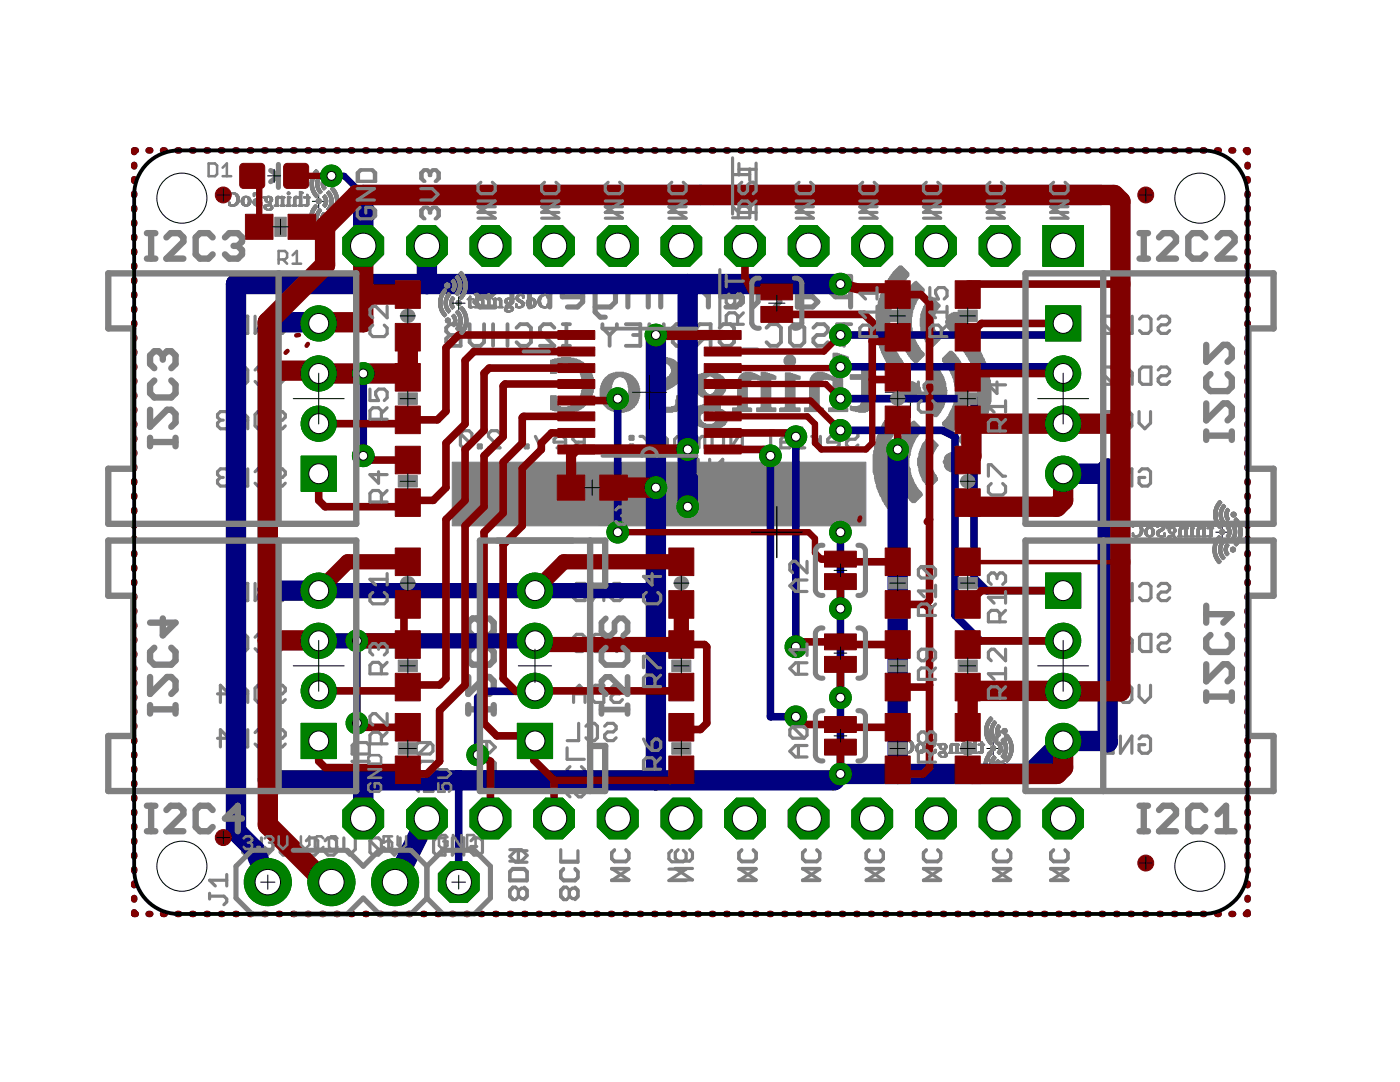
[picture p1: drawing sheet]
<svg xmlns="http://www.w3.org/2000/svg" width="279mm" height="216mm" viewBox="0 0 279 216" stroke-linecap="round" stroke-linejoin="round" font-family="sans-serif">
<path d="M63.6 38.9v2.5M62.3 40.2h2.6M176.7 78.3h10M181.7 73.2v10.1M242.6 106.2h2.6M243.9 104.9v2.6M196.9 149.4h2.6M198.2 148.1v2.5" fill="none" stroke="#000" stroke-width=".2"/>
<g fill="none" stroke="#808080" stroke-width=".63">
<path d="M72.1 33.9h2.3l.6 .6v1.7h-3.5v-1.7zM75 37.6h-3.5l3.5 2.3h-3.5M86 34.5l-.6-.6h-.6l-.6 .6v1.1l.6 .6M86 34.5l.5-.6h.6l.6 .6v1.1l-.6 .6M86 34.5v.6M87.7 37.6h-2.3l-1.2 1.2 1.2 1.1h2.3M96 37.5l-.6 .6v1.1l.6 .6h2.3l.5-.6v-1.1l-.5-.6M108.7 37.5l-.6 .6v1.1l.6 .6h2.3l.5-.6v-1.1l-.5-.6M121.4 37.5l-.6 .6v1.1l.6 .6h2.3l.5-.6v-1.1l-.5-.6M134.1 37.5l-.6 .6v1.1l.6 .6h2.3l.5-.6v-1.1l-.5-.6M146.2 34.8h3.4M149.1 37.4l.5 .6v1.2l-.5 .5h-.6l-.6-.5v-1.2l-.6-.6h-.5l-.6 .6v1.2l.6 .5"/>
<path d="M149.6 33.7v2.3M150.9 32.6v11.2M159.5 37.5l-.6 .6v1.1l.6 .6h2.3l.5-.6v-1.1l-.5-.6M172.2 37.5l-.6 .6v1.1l.6 .6h2.3l.5-.6v-1.1l-.5-.6M184.9 37.5l-.6 .6v1.1l.6 .6h2.3l.5-.6v-1.1l-.5-.6M197.6 37.5l-.6 .6v1.1l.6 .6h2.3l.5-.6v-1.1l-.5-.6M210.3 37.5l-.6 .6v1.1l.6 .6h2.3l.5-.6v-1.1l-.5-.6M74.4 41.4l.6 .6v1.1l-.6 .6h-2.3l-.6-.6v-1.1l.6-.6h1.2v1.1M86 42l.5-.6h.6l.6 .6v1.1l-.6 .6M86 42l-.6-.6h-.6l-.6 .6v1.1l.6 .6M86 42v.5M98.8 41.3h-3.4l3.4 2.2h-3.4"/>
<path d="M111.5 41.3h-3.4l3.4 2.2h-3.4M124.2 41.3h-3.4l3.4 2.2h-3.4M136.9 41.3h-3.4l3.4 2.2h-3.4M146.2 43.5h3.4v-1.8l-.5-.5h-1.2l-.6 .5v1.8M146.2 41.2l1.1 1.1M162.3 41.3h-3.4l3.4 2.2h-3.4M175 41.3h-3.4l3.4 2.2h-3.4M187.7 41.3h-3.4l3.4 2.2h-3.4M200.4 41.3h-3.4l3.4 2.2h-3.4M213.1 41.3h-3.4l3.4 2.2h-3.4M47.2 73.8l.5-.6h1.2l.5 .6v2.3l-.5 .6h-1.2l-.5-.6M47.2 63.7l.5-.6h1.7v3.4h-1.7l-.5-.5z"/>
<path d="M50.9 73.8l.6-.6h1.1l.6 .6v2.3l-.6 .6h-1.1l-.6-.6M50.9 63.1v3.4l2.3-3.4v3.4M54.7 63.7l.5-.6h1.2l.5 .6v2.3l-.5 .5h-1.2l-.5-.5v-1.2h1.1M54.7 73.2v2.3l1.1 1.2 1.1-1.2v-2.3M222.2 73.8l-.6-.6h-1.1l-.6 .6v.6l2.3 2.3h-2.3M222.2 63.7l-.6-.6h-1.1l-.6 .6v.5l2.3 2.3h-2.3M223.7 76.7v-2.3l1.1-1.2 1.2 1.2v2.3M223.7 75h2.3M226 63.1v3.4h-2.3M227.4 63.7l.6-.6h1.1l.6 .6v2.3l-.6 .5h-1.1l-.6-.5M228 73.2h1.7v3.5h-1.7l-.6-.6v-2.3zM231.1 73.8l.6-.6h1.2l.5 .6v.6l-.5 .6h-1.2l-.6 .5v.6l.6 .6h1.2l.5-.6"/>
<path d="M231.1 63.7l.6-.6h1.2l.5 .6v.5l-.5 .6h-1.2l-.6 .6v.6l.6 .5h1.2l.5-.5M44 95.3l-.6 .5v.6l.6 .6h1.1l.6-.6M44 95.3h.6M44 83.8l-.6 .6v.6l.6 .6h1.1l.6-.6M44 83.8h.6M45.7 94.1l-.6-.5h-1.1l-.6 .5v.6l.6 .6M45.7 82.7l-.6-.6h-1.1l-.6 .6v.6l.6 .5M47.2 85.6v-2.3l1.1-1.2 1.1 1.2v2.3M47.2 83.8h2.2M49.4 93.6v3.4h-2.2M50.9 94.1l.6-.5h1.1l.6 .5v2.3l-.6 .6h-1.1l-.6-.6M51.5 82.1h1.7v3.5h-1.7l-.6-.6v-2.3z"/>
<path d="M54.7 82.7l.5-.6h1.2l.5 .6v.6l-.5 .5h-1.2l-.5 .6v.6l.5 .6h1.2l.5-.6M54.7 94.1l.5-.5h1.2l.5 .5v.6l-.5 .6h-1.2l-.5 .5v.6l.5 .6h1.2l.5-.6M91.9 86.5l.6-.6h1.1l.6 .6v2.3M91.9 86.5v2.3l.6 .6h1.1l.6-.6M91.9 86.5l2.3 2.3M95.5 88.8h.5v.6h-.5zM99.8 86.5l-.6-.6h-1.1l-.6 .6v.6l2.3 2.3h-2.3M104.8 88.8h.6v.6h-.6zM106.8 87.1l1.2 2.3 1.1-2.3M112.9 88.2h-2.3v-.5l.6-.6h1.1l.6 .6v1.1l-.6 .6h-1.1M115.5 88.2l-1.2 1.2M116.6 88.2h-1.7l-.6-.5v-1.2l.6-.6h1.7v3.5"/>
<path d="M125.8 88.8h.5v.6h-.5zM125.8 87.1h.5v.6h-.5zM127.7 87.1h.6l1.1 1.1M129.4 87.1v2.3M133.2 88.2h-2.3v-.5l.6-.6h1.1l.6 .6v1.1l-.6 .6h-1.1M136.9 85.9v3.5h-1.7l-.6-.6v-1.1l.6-.6h1.7M139.5 87.7l.6-.6h.6v2.3M139.5 87.7v1.7M139.5 87.7l-.6-.6-.5 .6v1.7M142.1 87.1v2.3h1.7l.6-.6v-1.7M145.9 85.9v3.5l2.2-3.5v3.5M153.2 89.4h1.2"/>
<path d="M154.4 85.9h-.6v3.5M157.5 87.1h-1.1l-.6 .6v1.7h1.7l.6-.6-.6-.6h-1.7M159.5 89.4h1.1M160 85.4v.5M160.6 87.1h-.6v2.3M162 87.1h.6l1.1 1.1M163.7 87.1v2.3M167.5 88.2h-2.3v-.5l.6-.6h1.1l.6 .6v1.1l-.6 .6h-1.1M168.9 86.5l.6-.6h1.1l.6 .6v.6l-.6 .6h-1.1l-.6 .5v.6l.6 .6h1.1l.6-.6M219.9 82.7l.5-.6h1.2l.5 .6v2.3l-.5 .6h-1.2l-.5-.6M220.4 93.6h1.7v3.4h-1.7l-.5-.6v-2.3zM223.6 82.7l.6-.6h1.1l.6 .6v2.3l-.6 .6h-1.1l-.6-.6"/>
<path d="M223.6 93.6v3.4l2.3-3.4v3.4M227.3 82.1v2.3l1.2 1.2 1.1-1.2v-2.3M227.3 94.1l.6-.5h1.1l.6 .5v2.3l-.6 .6h-1.1l-.6-.6v-1.1h1.2M47.2 117l.5-.6h1.7v3.4h-1.7l-.5-.5zM50.9 116.4v3.4l2.3-3.4v3.4M54.7 117l.5-.6h1.2l.5 .6v2.3l-.5 .5h-1.2l-.5-.5v-1.2h1.1M115 116.4h1.8v3.4h-1.8l-.5-.5v-2.3zM118.2 116.4v3.4l2.3-3.4v3.4M121.9 117l.6-.6h1.2l.5 .6v2.3l-.5 .5h-1.2l-.6-.5v-1.2h1.2M219.9 119.8h2.3M222.2 117.6l-1.1-1.2v3.4M226 116.4v3.4h-2.3"/>
<path d="M227.4 117l.6-.6h1.1l.6 .6v2.3l-.6 .5h-1.1l-.6-.5M231.1 117l.6-.6h1.2l.5 .6v.6l-.5 .5h-1.2l-.6 .6v.6l.6 .5h1.2l.5-.5M43.4 138.5h2.3l-1.7-1.8v3.5M47.2 127.1l.5-.5h1.2l.5 .5v2.3l-.5 .6h-1.2l-.5-.6M47.2 138.5h2.2M50.9 127.1l.6-.5h1.1l.6 .5v2.3l-.6 .6h-1.1l-.6-.6M51.5 136.7h1.7v3.5h-1.7l-.6-.6v-2.3zM54.7 126.6v2.3l1.1 1.1 1.1-1.1v-2.3M54.7 137.3l.5-.6h1.2l.5 .6v.6l-.5 .6h-1.2l-.5 .5v.6l.5 .6h1.2l.5-.6M114.5 127.1l.5-.5h1.2l.6 .5v2.3l-.6 .6h-1.2l-.5-.6M114.5 138.5h2.3M118.2 127.1l.6-.5h1.1l.6 .5v2.3l-.6 .6h-1.1l-.6-.6"/>
<path d="M118.8 136.7h1.7v3.5h-1.7l-.6-.6v-2.3zM121.9 137.3l.6-.6h1.2l.5 .6v.6l-.5 .6h-1.2l-.6 .5v.6l.6 .6h1.2l.5-.6M121.9 126.6v2.3l1.2 1.1 1.1-1.1v-2.3M219.9 137.3l.5-.6h1.2l.5 .6v2.3l-.5 .6h-1.2l-.5-.6M219.9 130h2.3M222.2 127.7l-1.1-1.1v3.4M223.6 137.3l.6-.6h1.1l.6 .6v2.3l-.6 .6h-1.1l-.6-.6M223.7 130v-2.3l1.1-1.1 1.2 1.1v2.3M223.7 128.3h2.3M227.3 136.7v2.3l1.2 1.2 1.1-1.2v-2.3M227.4 127.1l.6-.5h1.7v3.4h-1.7l-.6-.6zM231.1 127.1l.6-.5h1.2l.5 .5v.6l-.5 .6h-1.2l-.6 .6v.5l.6 .6h1.2l.5-.6"/>
<path d="M43.4 147.3h2.3l-1.7-1.7v3.4M47.2 140.2v-2.3l1.1-1.2 1.1 1.2v2.3M49.4 145.6v3.4h-2.2M50.9 146.2l.6-.6h1.1l.6 .6v2.3l-.6 .5h-1.1l-.6-.5M54.7 146.2l.5-.6h1.2l.5 .6v.5l-.5 .6h-1.2l-.5 .6v.6l.5 .5h1.2l.5-.5M70.8 148.2h2.3l.6 .5v1.8h-3.4v-1.8zM73.1 155.6l.6 .6v1.2l-.6 .5h-2.3l-.5-.5v-1.2l.5-.6h1.2v1.2M73.7 151.9h-3.4l3.4 2.3h-3.4M85.8 148.2l.6 .5v1.2l-.6 .6h-2.3M85.8 148.2h-2.3l-.5 .5v1.2l.5 .6M85.8 148.2l-2.3 2.3M86.4 155.6v2.3h-1.7l.6-1.1v-.6l-.6-.6h-1.2l-.5 .6v1.2l.5 .5"/>
<path d="M86.4 151.9h-2.3l-1.1 1.2 1.1 1.1h2.3M95.4 152.3l.6-.6h2.3l.5 .6v1.7h-3.4zM95.4 148h2.3l1.1 1.1-1.1 1.1h-2.3M97.1 148v2.2M98.3 155.4l.5 .6v1.2l-.5 .5h-.6l-.6-.5v-1.2l-.5-.6h-.6l-.6 .6v1.2l.6 .5M113.2 149.2v2.3h3.4M113.7 153l-.5 .5v1.2l.5 .6h2.3l.6-.6v-1.2l-.6-.5M114.5 140.2v-2.3l1.1-1.2 1.2 1.2v2.3M115.5 144.3v3.5h-2.3M116 156.7l.6 .6v1.1l-.6 .6h-.5l-.6-.6v-1.1l-.6-.6h-.6l-.5 .6v1.1l.5 .6M116.9 144.9l.6-.6h1.2l.5 .6v2.3l-.5 .6h-1.2l-.6-.6M120.7 144.9l.5-.6h1.2l.6 .6v.6l-.6 .5h-1.2l-.5 .6v.6l.5 .6h1.2l.6-.6"/>
<path d="M220.4 146.9h1.7v3.4h-1.7l-.5-.6v-2.3zM223.6 146.9v3.4l2.3-3.4v3.4M227.3 147.4l.6-.5h1.1l.6 .5v2.3l-.6 .6h-1.1l-.6-.6v-1.1h1.2M49 168.9l-.6 .6v.6l.6 .5h1.1l.6-.5M49 168.9h.6M50.7 167.8l-.6-.6h-1.1l-.6 .6v.5l.6 .6M52.2 167.2v2.3l1.1 1.1 1.2-1.1v-2.3M56.5 168.9l-.6 .6v.6l.6 .5h1.1l.6-.5M56.5 168.9h.6M58.2 167.8l-.6-.6h-1.1l-.6 .6v.5l.6 .6M61.1 167.8l.6-.6h1.1l.6 .6v2.3l-.6 .5h-1.1l-.6-.5M64.9 167.8l.5-.6h1.2l.6 .6v2.3l-.6 .5h-1.2l-.5-.5"/>
<path d="M68.6 167.2v2.3l1.2 1.1 1.1-1.1v-2.3M73.8 167.8l.6-.6h1.1l.6 .6v2.3M73.8 167.8v2.3l.6 .5h1.1l.6-.5M73.8 167.8l2.3 2.3M77.6 167.2v2.3l1.1 1.1 1.2-1.1v-2.3M81.3 167.2h2.3v1.7l-1.1-.6h-.6l-.6 .6v1.2l.6 .5h1.1l.6-.5M87.1 167.2h1.7v3.4h-1.7l-.6-.5v-2.3zM90.3 167.2v3.4l2.3-3.4v3.4M94 167.8l.6-.6h1.1l.6 .6v2.3l-.6 .5h-1.1l-.6-.5v-1.2h1.1M101.7 173.9l.6-.6h2.3l.6 .6v1.7h-3.5zM101.7 169.5h2.4l1.1 1.2-1.1 1.1h-2.4M103.5 169.5v2.3"/>
<path d="M104.6 177l.6 .6v1.1l-.6 .6h-.5l-.6-.6v-1.1l-.6-.6h-.6l-.6 .6v1.1l.6 .6M111.9 169.5v2.3h3.4M112.5 173.3l-.6 .6v1.1l.6 .6h2.3l.5-.6v-1.1l-.5-.6M114.8 177l.5 .6v1.1l-.5 .6h-.6l-.6-.6v-1.1l-.5-.6h-.6l-.6 .6v1.1l.6 .6M122.6 169.5l-.5 .6v1.2l.5 .5h2.3l.6-.5v-1.2l-.6-.6M125.5 173.3h-3.4l3.4 2.3h-3.4M135.3 169.5l-.5 .6v1.2l.5 .5h2.3l.6-.5v-1.2l-.6-.6M138.2 173.3h-3.4l3.4 2.3h-3.4M148 169.5l-.5 .6v1.2l.5 .5h2.3l.6-.5v-1.2l-.6-.6M150.9 173.3h-3.4l3.4 2.3h-3.4M160.7 169.5l-.5 .6v1.2l.5 .5h2.3l.6-.5v-1.2l-.6-.6M163.6 173.3h-3.4l3.4 2.3h-3.4"/>
<path d="M173.4 169.5l-.5 .6v1.2l.5 .5h2.3l.6-.5v-1.2l-.6-.6M176.3 173.3h-3.4l3.4 2.3h-3.4M184.9 169.5l-.6 .6v1.2l.6 .5h2.3l.5-.5v-1.2l-.5-.6M187.7 173.3h-3.4l3.4 2.3h-3.4M198.8 169.5l-.5 .6v1.2l.5 .5h2.3l.6-.5v-1.2l-.6-.6M201.7 173.3h-3.4l3.4 2.3h-3.4M210.3 169.5l-.6 .6v1.2l.6 .5h2.3l.5-.5v-1.2l-.5-.6M213.1 173.3h-3.4l3.4 2.3h-3.4"/>
</g>
<g fill="#808080" stroke="#808080" stroke-width=".2">
<path d="M90.3 92.2h82.5v12.7h-82.5z"/>
<path d="M178.8 103.3h.7v.2h-.7z"/>
<path d="M178.7 103.2h.9v.1h-.9z"/>
<path d="M178.6 103.1h1.1v.1h-1.1z"/>
<path d="M178.5 103h1.4v.1h-1.4z"/>
<path d="M178.3 102.8h1.7v.2h-1.7z"/>
<path d="M178.2 102.7h1.9v.1h-1.9z"/>
<path d="M178.1 102.6h2.1v.1h-2.1z"/>
<path d="M177.9 102.4h2.5v.2h-2.5z"/>
<path d="M177.8 102.3h2.7v.1h-2.7z"/>
<path d="M177.7 102.2h2.9v.1h-2.9z"/>
<path d="M177.7 102.1h3v.1h-3z"/>
<path d="M177.6 101.9h3.3v.2h-3.3z"/>
<path d="M177.4 101.8h3.5v.1h-3.5z"/>
<path d="M177.3 101.7h3.6v.1h-3.6z"/>
<path d="M177.3 101.6h3.6v.1h-3.6z"/>
<path d="M177.2 101.4h3.5v.2h-3.5z"/>
<path d="M177.1 101.3h3.5v.1h-3.5z"/>
<path d="M177.1 101.2h3.4v.1h-3.4z"/>
<path d="M176.9 101h3.5v.2h-3.5z"/>
<path d="M176.8 100.9h3.6v.1h-3.6z"/>
<path d="M176.8 100.8h3.4v.1h-3.4z"/>
<path d="M176.7 100.7h3.4v.1h-3.4z"/>
<path d="M176.6 100.5h3.4v.2h-3.4z"/>
<path d="M176.6 100.4h3.3v.1h-3.3z"/>
<path d="M176.4 100.3h3.5v.1h-3.5z"/>
<path d="M182 100.2h.6v.1h-.6z"/>
<path d="M176.4 100.2h3.3v.1h-3.3z"/>
<path d="M181.9 100h.9v.2h-.9z"/>
<path d="M176.3 100h3.3v.2h-3.3z"/>
<path d="M181.8 99.9h1.1v.1h-1.1z"/>
<path d="M176.2 99.9h3.3v.1h-3.3z"/>
<path d="M181.6 99.8h1.4v.1h-1.4z"/>
<path d="M176.2 99.8h3.3v.1h-3.3z"/>
<path d="M181.5 99.7h1.7v.1h-1.7z"/>
<path d="M176 99.7h3.3v.1h-3.3z"/>
<path d="M181.5 99.5h1.8v.2h-1.8z"/>
<path d="M176 99.5h3.2v.2h-3.2z"/>
<path d="M181.4 99.4h2v.1h-2z"/>
<path d="M176 99.4h3.2v.1h-3.2z"/>
<path d="M181.3 99.3h2.2v.1h-2.2z"/>
<path d="M175.9 99.3h3.2v.1h-3.2z"/>
<path d="M181.1 99.1h2.6v.2h-2.6z"/>
<path d="M175.9 99.1h3.1v.2h-3.1z"/>
<path d="M181 99h2.8v.1h-2.8z"/>
<path d="M175.8 99h3.2v.1h-3.2z"/>
<path d="M181 98.9h2.9v.1h-2.9z"/>
<path d="M175.7 98.9h3.1v.1h-3.1z"/>
<path d="M180.9 98.8h3.1v.1h-3.1z"/>
<path d="M175.7 98.8h3.1v.1h-3.1z"/>
<path d="M180.7 98.6h3.3v.2h-3.3z"/>
<path d="M175.5 98.6h3.2v.2h-3.2z"/>
<path d="M180.7 98.5h3.3v.1h-3.3z"/>
<path d="M175.5 98.5h3.1v.1h-3.1z"/>
<path d="M180.6 98.4h3.3v.1h-3.3z"/>
<path d="M175.5 98.4h3.1v.1h-3.1z"/>
<path d="M180.5 98.3h3.4v.1h-3.4z"/>
<path d="M175.4 98.3h3.1v.1h-3.1z"/>
<path d="M180.5 98.1h3.3v.2h-3.3z"/>
<path d="M175.4 98.1h3.1v.2h-3.1z"/>
<path d="M180.4 98h3.3v.1h-3.3z"/>
<path d="M175.3 98h3v.1h-3z"/>
<path d="M180.4 97.9h3.1v.1h-3.1z"/>
<path d="M175.3 97.9h3v.1h-3z"/>
<path d="M180.2 97.7h3.2v.2h-3.2z"/>
<path d="M175.3 97.7h2.9v.2h-2.9z"/>
<path d="M180.2 97.6h3.1v.1h-3.1z"/>
<path d="M175.2 97.6h3v.1h-3z"/>
<path d="M180.1 97.5h3.1v.1h-3.1z"/>
<path d="M175.2 97.5h3v.1h-3z"/>
<path d="M180.1 97.4h3.1v.1h-3.1z"/>
<path d="M175 97.4h3.1v.1h-3.1z"/>
<path d="M180 97.2h3v.2h-3z"/>
<path d="M175 97.2h3.1v.2h-3.1z"/>
<path d="M185.3 97.1h.3v.1h-.3z"/>
<path d="M180 97.1h2.9v.1h-2.9z"/>
<path d="M175 97.1h2.9v.1h-2.9z"/>
<path d="M185.2 97h.6v.1h-.6z"/>
<path d="M179.9 97h3v.1h-3z"/>
<path d="M174.9 97h3v.1h-3z"/>
<path d="M185.1 96.9h.8v.1h-.8z"/>
<path d="M179.9 96.9h2.9v.1h-2.9z"/>
<path d="M174.9 96.9h2.9v.1h-2.9z"/>
<path d="M184.9 96.7h1.2v.2h-1.2z"/>
<path d="M179.7 96.7h3.1v.2h-3.1z"/>
<path d="M174.9 96.7h2.9v.2h-2.9z"/>
<path d="M184.8 96.6h1.4v.1h-1.4z"/>
<path d="M179.7 96.6h2.9v.1h-2.9z"/>
<path d="M174.9 96.6h2.9v.1h-2.9z"/>
<path d="M184.7 96.5h1.6v.1h-1.6z"/>
<path d="M179.6 96.5h2.9v.1h-2.9z"/>
<path d="M174.9 96.5h2.8v.1h-2.8z"/>
<path d="M184.7 96.4h1.8v.1h-1.8z"/>
<path d="M179.6 96.4h2.9v.1h-2.9z"/>
<path d="M174.8 96.4h2.9v.1h-2.9z"/>
<path d="M184.6 96.2h2v.2h-2z"/>
<path d="M179.5 96.2h2.9v.2h-2.9z"/>
<path d="M174.8 96.2h2.9v.2h-2.9z"/>
<path d="M184.4 96.1h2.3v.1h-2.3z"/>
<path d="M179.5 96.1h2.9v.1h-2.9z"/>
<path d="M174.8 96.1h2.9v.1h-2.9z"/>
<path d="M184.3 96h2.5v.1h-2.5z"/>
<path d="M179.5 96h2.8v.1h-2.8z"/>
<path d="M174.6 96h3v.1h-3z"/>
<path d="M184.2 95.8h2.8v.2h-2.8z"/>
<path d="M179.3 95.8h3v.2h-3z"/>
<path d="M174.6 95.8h3v.2h-3z"/>
<path d="M184.2 95.7h2.9v.1h-2.9z"/>
<path d="M179.3 95.7h3v.1h-3z"/>
<path d="M174.6 95.7h2.8v.1h-2.8z"/>
<path d="M184 95.6h3.1v.1h-3.1z"/>
<path d="M179.3 95.6h2.8v.1h-2.8z"/>
<path d="M174.6 95.6h2.8v.1h-2.8z"/>
<path d="M184 95.5h3.1v.1h-3.1z"/>
<path d="M179.3 95.5h2.8v.1h-2.8z"/>
<path d="M174.5 95.5h2.9v.1h-2.9z"/>
<path d="M184 95.3h3.1v.2h-3.1z"/>
<path d="M179.2 95.3h2.8v.2h-2.8z"/>
<path d="M174.5 95.3h2.9v.2h-2.9z"/>
<path d="M183.9 95.2h3.1v.1h-3.1z"/>
<path d="M179.2 95.2h2.8v.1h-2.8z"/>
<path d="M174.5 95.2h2.8v.1h-2.8z"/>
<path d="M183.9 95.1h2.9v.1h-2.9z"/>
<path d="M179.1 95.1h2.8v.1h-2.8z"/>
<path d="M174.5 95.1h2.8v.1h-2.8z"/>
<path d="M183.8 95h3v.1h-3z"/>
<path d="M179.1 95h2.8v.1h-2.8z"/>
<path d="M174.5 95h2.8v.1h-2.8z"/>
<path d="M183.8 94.8h3v.2h-3z"/>
<path d="M179.1 94.8h2.8v.2h-2.8z"/>
<path d="M174.5 94.8h2.8v.2h-2.8z"/>
<path d="M183.7 94.7h3v.1h-3z"/>
<path d="M179.1 94.7h2.7v.1h-2.7z"/>
<path d="M174.5 94.7h2.7v.1h-2.7z"/>
<path d="M183.7 94.6h2.9v.1h-2.9z"/>
<path d="M179.1 94.6h2.7v.1h-2.7z"/>
<path d="M174.4 94.6h2.8v.1h-2.8z"/>
<path d="M183.7 94.4h2.8v.2h-2.8z"/>
<path d="M179 94.4h2.8v.2h-2.8z"/>
<path d="M174.4 94.4h2.8v.2h-2.8z"/>
<path d="M183.5 94.3h3v.1h-3z"/>
<path d="M179 94.3h2.8v.1h-2.8z"/>
<path d="M174.4 94.3h2.8v.1h-2.8z"/>
<path d="M183.5 94.2h2.8v.1h-2.8z"/>
<path d="M179 94.2h2.6v.1h-2.6z"/>
<path d="M174.3 94.2h2.9v.1h-2.9z"/>
<path d="M189.8 94.1h1.1v.1h-1.1z"/>
<path d="M183.5 94.1h2.8v.1h-2.8z"/>
<path d="M179 94.1h2.6v.1h-2.6z"/>
<path d="M174.3 94.1h2.9v.1h-2.9z"/>
<path d="M189.5 93.9h1.7v.2h-1.7z"/>
<path d="M183.4 93.9h2.8v.2h-2.8z"/>
<path d="M179 93.9h2.6v.2h-2.6z"/>
<path d="M174.3 93.9h2.9v.2h-2.9z"/>
<path d="M189.3 93.8h2.1v.1h-2.1z"/>
<path d="M183.4 93.8h2.8v.1h-2.8z"/>
<path d="M179 93.8h2.6v.1h-2.6z"/>
<path d="M174.3 93.8h2.9v.1h-2.9z"/>
<path d="M189 93.7h2.7v.1h-2.7z"/>
<path d="M183.4 93.7h2.7v.1h-2.7z"/>
<path d="M179 93.7h2.6v.1h-2.6z"/>
<path d="M174.3 93.7h2.8v.1h-2.8z"/>
<path d="M188.9 93.6h2.9v.1h-2.9z"/>
<path d="M183.4 93.6h2.7v.1h-2.7z"/>
<path d="M178.8 93.6h2.8v.1h-2.8z"/>
<path d="M174.3 93.6h2.8v.1h-2.8z"/>
<path d="M188.7 93.4h3.2v.2h-3.2z"/>
<path d="M183.4 93.4h2.5v.2h-2.5z"/>
<path d="M178.8 93.4h2.8v.2h-2.8z"/>
<path d="M174.3 93.4h2.8v.2h-2.8z"/>
<path d="M188.7 93.3h3.3v.1h-3.3z"/>
<path d="M183.4 93.3h2.5v.1h-2.5z"/>
<path d="M178.8 93.3h2.7v.1h-2.7z"/>
<path d="M174.3 93.3h2.8v.1h-2.8z"/>
<path d="M188.6 93.2h3.4v.1h-3.4z"/>
<path d="M183.3 93.2h2.6v.1h-2.6z"/>
<path d="M178.8 93.2h2.7v.1h-2.7z"/>
<path d="M174.3 93.2h2.8v.1h-2.8z"/>
<path d="M188.5 93h3.7v.2h-3.7z"/>
<path d="M183.3 93h2.6v.2h-2.6z"/>
<path d="M178.8 93h2.6v.2h-2.6z"/>
<path d="M174.3 93h2.8v.2h-2.8z"/>
<path d="M188.5 92.9h3.7v.1h-3.7z"/>
<path d="M183.3 92.9h2.6v.1h-2.6z"/>
<path d="M178.8 92.9h2.6v.1h-2.6z"/>
<path d="M174.3 92.9h2.8v.1h-2.8z"/>
<path d="M188.5 92.8h3.7v.1h-3.7z"/>
<path d="M183.2 92.8h2.7v.1h-2.7z"/>
<path d="M178.8 92.8h2.6v.1h-2.6z"/>
<path d="M174.3 92.8h2.8v.1h-2.8z"/>
<path d="M188.5 92.7h3.8v.1h-3.8z"/>
<path d="M183.2 92.7h2.6v.1h-2.6z"/>
<path d="M178.8 92.7h2.6v.1h-2.6z"/>
<path d="M174.3 92.7h2.8v.1h-2.8z"/>
<path d="M188.5 92.5h3.8v.2h-3.8z"/>
<path d="M183.2 92.5h2.6v.2h-2.6z"/>
<path d="M178.8 92.5h2.6v.2h-2.6z"/>
<path d="M174.3 92.5h2.8v.2h-2.8z"/>
<path d="M188.4 92.4h3.9v.1h-3.9z"/>
<path d="M183.2 92.4h2.6v.1h-2.6z"/>
<path d="M178.8 92.4h2.6v.1h-2.6z"/>
<path d="M174.3 92.4h2.8v.1h-2.8z"/>
<path d="M188.4 92.3h4v.1h-4z"/>
<path d="M183.2 92.3h2.6v.1h-2.6z"/>
<path d="M178.8 92.3h2.6v.1h-2.6z"/>
<path d="M174.3 92.3h2.8v.1h-2.8z"/>
<path d="M188.2 92.2h4.2v.1h-4.2z"/>
<path d="M183.2 92.2h2.6v.1h-2.6z"/>
<path d="M178.8 92.2h2.6v.1h-2.6z"/>
<path d="M174.3 92.2h2.8v.1h-2.8z"/>
<path d="M188.2 92h4.1v.2h-4.1z"/>
<path d="M183.2 92h2.6v.2h-2.6z"/>
<path d="M178.8 92h2.6v.2h-2.6z"/>
<path d="M174.3 92h2.8v.2h-2.8z"/>
<path d="M188.4 91.9h3.9v.1h-3.9z"/>
<path d="M183.2 91.9h2.6v.1h-2.6z"/>
<path d="M178.8 91.9h2.6v.1h-2.6z"/>
<path d="M174.3 91.9h2.8v.1h-2.8z"/>
<path d="M188.4 91.8h3.9v.1h-3.9z"/>
<path d="M183.2 91.8h2.6v.1h-2.6z"/>
<path d="M178.8 91.8h2.6v.1h-2.6z"/>
<path d="M174.3 91.8h2.8v.1h-2.8z"/>
<path d="M188.5 91.7h3.8v.1h-3.8z"/>
<path d="M183.2 91.7h2.6v.1h-2.6z"/>
<path d="M178.8 91.7h2.6v.1h-2.6z"/>
<path d="M174.3 91.7h2.8v.1h-2.8z"/>
<path d="M188.5 91.5h3.7v.2h-3.7z"/>
<path d="M183.2 91.5h2.7v.2h-2.7z"/>
<path d="M178.8 91.5h2.6v.2h-2.6z"/>
<path d="M174.3 91.5h2.8v.2h-2.8z"/>
<path d="M188.5 91.4h3.7v.1h-3.7z"/>
<path d="M183.2 91.4h2.7v.1h-2.7z"/>
<path d="M178.8 91.4h2.6v.1h-2.6z"/>
<path d="M174.3 91.4h2.8v.1h-2.8z"/>
<path d="M188.5 91.3h3.7v.1h-3.7z"/>
<path d="M183.3 91.3h2.6v.1h-2.6z"/>
<path d="M178.8 91.3h2.6v.1h-2.6z"/>
<path d="M174.3 91.3h2.8v.1h-2.8z"/>
<path d="M188.6 91.1h3.4v.2h-3.4z"/>
<path d="M183.3 91.1h2.6v.2h-2.6z"/>
<path d="M178.8 91.1h2.7v.2h-2.7z"/>
<path d="M174.3 91.1h2.8v.2h-2.8z"/>
<path d="M188.6 91h3.3v.1h-3.3z"/>
<path d="M183.4 91h2.5v.1h-2.5z"/>
<path d="M178.8 91h2.7v.1h-2.7z"/>
<path d="M174.3 91h2.8v.1h-2.8z"/>
<path d="M188.7 90.9h3.2v.1h-3.2z"/>
<path d="M183.4 90.9h2.5v.1h-2.5z"/>
<path d="M178.8 90.9h2.7v.1h-2.7z"/>
<path d="M174.3 90.9h2.8v.1h-2.8z"/>
<path d="M188.9 90.8h2.9v.1h-2.9z"/>
<path d="M183.4 90.8h2.7v.1h-2.7z"/>
<path d="M178.8 90.8h2.8v.1h-2.8z"/>
<path d="M174.3 90.8h2.8v.1h-2.8z"/>
<path d="M189 90.6h2.7v.2h-2.7z"/>
<path d="M183.4 90.6h2.7v.2h-2.7z"/>
<path d="M178.8 90.6h2.8v.2h-2.8z"/>
<path d="M174.3 90.6h2.8v.2h-2.8z"/>
<path d="M189.3 90.5h2.1v.1h-2.1z"/>
<path d="M183.4 90.5h2.8v.1h-2.8z"/>
<path d="M178.8 90.5h2.8v.1h-2.8z"/>
<path d="M174.4 90.5h2.8v.1h-2.8z"/>
<path d="M189.5 90.4h1.7v.1h-1.7z"/>
<path d="M183.4 90.4h2.8v.1h-2.8z"/>
<path d="M179 90.4h2.6v.1h-2.6z"/>
<path d="M174.4 90.4h2.8v.1h-2.8z"/>
<path d="M189.8 90.3h1.1v.1h-1.1z"/>
<path d="M183.5 90.3h2.8v.1h-2.8z"/>
<path d="M179 90.3h2.6v.1h-2.6z"/>
<path d="M174.4 90.3h2.8v.1h-2.8z"/>
<path d="M183.5 90.1h2.8v.2h-2.8z"/>
<path d="M179 90.1h2.6v.2h-2.6z"/>
<path d="M174.4 90.1h2.8v.2h-2.8z"/>
<path d="M183.5 90h3v.1h-3z"/>
<path d="M179 90h2.8v.1h-2.8z"/>
<path d="M174.4 90h2.8v.1h-2.8z"/>
<path d="M183.7 89.9h2.8v.1h-2.8z"/>
<path d="M179 89.9h2.8v.1h-2.8z"/>
<path d="M174.4 89.9h2.8v.1h-2.8z"/>
<path d="M183.7 89.7h2.9v.2h-2.9z"/>
<path d="M179 89.7h2.8v.2h-2.8z"/>
<path d="M174.5 89.7h2.7v.2h-2.7z"/>
<path d="M183.7 89.6h3v.1h-3z"/>
<path d="M179.1 89.6h2.7v.1h-2.7z"/>
<path d="M174.5 89.6h2.7v.1h-2.7z"/>
<path d="M183.8 89.5h2.9v.1h-2.9z"/>
<path d="M179.1 89.5h2.8v.1h-2.8z"/>
<path d="M174.5 89.5h2.8v.1h-2.8z"/>
<path d="M183.8 89.4h3v.1h-3z"/>
<path d="M179.1 89.4h2.8v.1h-2.8z"/>
<path d="M174.5 89.4h2.8v.1h-2.8z"/>
<path d="M192.7 89.2h.5v.2h-.5z"/>
<path d="M183.9 89.2h2.9v.2h-2.9z"/>
<path d="M179.1 89.2h2.8v.2h-2.8z"/>
<path d="M174.5 89.2h2.8v.2h-2.8z"/>
<path d="M192.6 89.1h.7v.1h-.7z"/>
<path d="M183.9 89.1h3.1v.1h-3.1z"/>
<path d="M179.2 89.1h2.8v.1h-2.8z"/>
<path d="M174.5 89.1h2.8v.1h-2.8z"/>
<path d="M192.4 89h1v.1h-1z"/>
<path d="M183.9 89h3.2v.1h-3.2z"/>
<path d="M179.2 89h2.8v.1h-2.8z"/>
<path d="M174.5 89h2.8v.1h-2.8z"/>
<path d="M192.3 88.9h1.3v.1h-1.3z"/>
<path d="M184 88.9h3.2v.1h-3.2z"/>
<path d="M179.2 88.9h2.9v.1h-2.9z"/>
<path d="M174.6 88.9h2.8v.1h-2.8z"/>
<path d="M192.2 88.7h1.5v.2h-1.5z"/>
<path d="M184 88.7h3.2v.2h-3.2z"/>
<path d="M179.3 88.7h2.8v.2h-2.8z"/>
<path d="M174.6 88.7h2.8v.2h-2.8z"/>
<path d="M192 88.6h1.8v.1h-1.8z"/>
<path d="M184.2 88.6h2.9v.1h-2.9z"/>
<path d="M179.3 88.6h2.8v.1h-2.8z"/>
<path d="M174.6 88.6h2.8v.1h-2.8z"/>
<path d="M191.9 88.5h2.1v.1h-2.1z"/>
<path d="M184.2 88.5h2.8v.1h-2.8z"/>
<path d="M179.3 88.5h3v.1h-3z"/>
<path d="M174.6 88.5h3v.1h-3z"/>
<path d="M191.8 88.3h2.3v.2h-2.3z"/>
<path d="M184.3 88.3h2.5v.2h-2.5z"/>
<path d="M179.5 88.3h2.8v.2h-2.8z"/>
<path d="M174.6 88.3h3v.2h-3z"/>
<path d="M191.7 88.2h2.5v.1h-2.5z"/>
<path d="M184.4 88.2h2.3v.1h-2.3z"/>
<path d="M179.5 88.2h2.9v.1h-2.9z"/>
<path d="M174.8 88.2h2.8v.1h-2.8z"/>
<path d="M191.5 88.1h2.8v.1h-2.8z"/>
<path d="M184.6 88.1h2v.1h-2z"/>
<path d="M179.5 88.1h2.9v.1h-2.9z"/>
<path d="M174.8 88.1h2.9v.1h-2.9z"/>
<path d="M191.4 88h2.9v.1h-2.9z"/>
<path d="M184.7 88h1.8v.1h-1.8z"/>
<path d="M179.6 88h2.9v.1h-2.9z"/>
<path d="M174.9 88h2.8v.1h-2.8z"/>
<path d="M191.3 87.8h3.2v.2h-3.2z"/>
<path d="M184.7 87.8h1.6v.2h-1.6z"/>
<path d="M179.6 87.8h2.9v.2h-2.9z"/>
<path d="M174.9 87.8h2.8v.2h-2.8z"/>
<path d="M191.3 87.7h3.3v.1h-3.3z"/>
<path d="M184.8 87.7h1.4v.1h-1.4z"/>
<path d="M179.7 87.7h2.9v.1h-2.9z"/>
<path d="M174.9 87.7h2.9v.1h-2.9z"/>
<path d="M191.3 87.6h3.4v.1h-3.4z"/>
<path d="M184.8 87.6h1.3v.1h-1.3z"/>
<path d="M179.7 87.6h2.9v.1h-2.9z"/>
<path d="M174.9 87.6h2.9v.1h-2.9z"/>
<path d="M191.3 87.5h3.4v.1h-3.4z"/>
<path d="M184.9 87.5h1v.1h-1z"/>
<path d="M179.9 87.5h2.9v.1h-2.9z"/>
<path d="M175 87.5h2.8v.1h-2.8z"/>
<path d="M191.4 87.3h3.4v.2h-3.4z"/>
<path d="M185.1 87.3h.7v.2h-.7z"/>
<path d="M179.9 87.3h2.9v.2h-2.9z"/>
<path d="M175 87.3h2.8v.2h-2.8z"/>
<path d="M191.5 87.2h3.5v.1h-3.5z"/>
<path d="M185.3 87.2h.4v.1h-.4z"/>
<path d="M180 87.2h2.9v.1h-2.9z"/>
<path d="M175 87.2h2.9v.1h-2.9z"/>
<path d="M191.7 87.1h3.3v.1h-3.3z"/>
<path d="M180 87.1h3v.1h-3z"/>
<path d="M175 87.1h3.1v.1h-3.1z"/>
<path d="M191.8 87h3.3v.1h-3.3z"/>
<path d="M180 87h3.2v.1h-3.2z"/>
<path d="M175.2 87h2.9v.1h-2.9z"/>
<path d="M191.8 86.8h3.4v.2h-3.4z"/>
<path d="M180.1 86.8h3.1v.2h-3.1z"/>
<path d="M175.2 86.8h3v.2h-3z"/>
<path d="M191.9 86.7h3.3v.1h-3.3z"/>
<path d="M180.1 86.7h3.2v.1h-3.2z"/>
<path d="M175.3 86.7h2.9v.1h-2.9z"/>
<path d="M192 86.6h3.3v.1h-3.3z"/>
<path d="M180.2 86.6h3.2v.1h-3.2z"/>
<path d="M175.3 86.6h2.9v.1h-2.9z"/>
<path d="M192.2 86.4h3.3v.2h-3.3z"/>
<path d="M180.2 86.4h3.3v.2h-3.3z"/>
<path d="M175.3 86.4h2.9v.2h-2.9z"/>
<path d="M192.3 86.3h3.2v.1h-3.2z"/>
<path d="M180.4 86.3h3.3v.1h-3.3z"/>
<path d="M175.4 86.3h2.9v.1h-2.9z"/>
<path d="M192.4 86.2h3.2v.1h-3.2z"/>
<path d="M189.6 86.2h.4v.1h-.4z"/>
<path d="M180.5 86.2h3.3v.1h-3.3z"/>
<path d="M175.4 86.2h3.1v.1h-3.1z"/>
<path d="M192.4 86.1h3.2v.1h-3.2z"/>
<path d="M189.5 86.1h.6v.1h-.6z"/>
<path d="M180.5 86.1h3.4v.1h-3.4z"/>
<path d="M175.5 86.1h3v.1h-3z"/>
<path d="M192.6 85.9h3.1v.2h-3.1z"/>
<path d="M189.4 85.9h.9v.2h-.9z"/>
<path d="M180.6 85.9h3.3v.2h-3.3z"/>
<path d="M175.5 85.9h3.1v.2h-3.1z"/>
<path d="M192.6 85.8h3.3v.1h-3.3z"/>
<path d="M189.3 85.8h1.1v.1h-1.1z"/>
<path d="M180.7 85.8h3.3v.1h-3.3z"/>
<path d="M175.5 85.8h3.1v.1h-3.1z"/>
<path d="M192.7 85.7h3.2v.1h-3.2z"/>
<path d="M189.1 85.7h1.4v.1h-1.4z"/>
<path d="M180.7 85.7h3.3v.1h-3.3z"/>
<path d="M175.7 85.7h3v.1h-3z"/>
<path d="M192.8 85.6h3.2v.1h-3.2z"/>
<path d="M189 85.6h1.6v.1h-1.6z"/>
<path d="M180.9 85.6h3.1v.1h-3.1z"/>
<path d="M175.7 85.6h3v.1h-3z"/>
<path d="M192.8 85.4h3.2v.2h-3.2z"/>
<path d="M188.9 85.4h1.7v.2h-1.7z"/>
<path d="M181 85.4h2.9v.2h-2.9z"/>
<path d="M175.8 85.4h3v.2h-3z"/>
<path d="M141.1 85.4h1.8v.2h-1.8z"/>
<path d="M192.9 85.3h3.1v.1h-3.1z"/>
<path d="M188.7 85.3h2.1v.1h-2.1z"/>
<path d="M181 85.3h2.8v.1h-2.8z"/>
<path d="M175.9 85.3h3.1v.1h-3.1z"/>
<path d="M140.5 85.3h3v.1h-3z"/>
<path d="M193.1 85.2h3v.1h-3z"/>
<path d="M188.6 85.2h2.3v.1h-2.3z"/>
<path d="M181.1 85.2h2.6v.1h-2.6z"/>
<path d="M175.9 85.2h3.1v.1h-3.1z"/>
<path d="M140.1 85.2h3.8v.1h-3.8z"/>
<path d="M193.2 85h2.9v.2h-2.9z"/>
<path d="M188.5 85h2.5v.2h-2.5z"/>
<path d="M181.3 85h2.2v.2h-2.2z"/>
<path d="M175.9 85h3.2v.2h-3.2z"/>
<path d="M139.7 85h4.5v.2h-4.5z"/>
<path d="M193.2 84.9h3v.1h-3z"/>
<path d="M188.4 84.9h2.8v.1h-2.8z"/>
<path d="M181.4 84.9h2v.1h-2z"/>
<path d="M176 84.9h3.2v.1h-3.2z"/>
<path d="M139.5 84.9h4.8v.1h-4.8z"/>
<path d="M193.3 84.8h3.1v.1h-3.1z"/>
<path d="M188.2 84.8h3v.1h-3z"/>
<path d="M181.5 84.8h1.8v.1h-1.8z"/>
<path d="M176 84.8h3.2v.1h-3.2z"/>
<path d="M139.2 84.8h5.3v.1h-5.3z"/>
<path d="M193.3 84.7h3.1v.1h-3.1z"/>
<path d="M188.1 84.7h3.2v.1h-3.2z"/>
<path d="M181.5 84.7h1.7v.1h-1.7z"/>
<path d="M176.2 84.7h3.1v.1h-3.1z"/>
<path d="M139 84.7h5.7v.1h-5.7z"/>
<path d="M193.4 84.5h3.1v.2h-3.1z"/>
<path d="M188.1 84.5h3.3v.2h-3.3z"/>
<path d="M181.6 84.5h1.4v.2h-1.4z"/>
<path d="M176.2 84.5h3.3v.2h-3.3z"/>
<path d="M142.3 84.5h2.5v.2h-2.5z"/>
<path d="M138.8 84.5h2.1v.2h-2.1z"/>
<path d="M193.4 84.4h3.1v.1h-3.1z"/>
<path d="M188.1 84.4h3.3v.1h-3.3z"/>
<path d="M181.8 84.4h1.1v.1h-1.1z"/>
<path d="M176.3 84.4h3.2v.1h-3.2z"/>
<path d="M142.5 84.4h2.3v.1h-2.3z"/>
<path d="M138.7 84.4h1.8v.1h-1.8z"/>
<path d="M193.6 84.3h2.9v.1h-2.9z"/>
<path d="M188.1 84.3h3.4v.1h-3.4z"/>
<path d="M181.9 84.3h.9v.1h-.9z"/>
<path d="M176.3 84.3h3.3v.1h-3.3z"/>
<path d="M142.6 84.3h2.3v.1h-2.3z"/>
<path d="M138.6 84.3h1.8v.1h-1.8z"/>
<path d="M193.7 84.2h2.9v.1h-2.9z"/>
<path d="M188.2 84.2h3.5v.1h-3.5z"/>
<path d="M182 84.2h.6v.1h-.6z"/>
<path d="M176.4 84.2h3.3v.1h-3.3z"/>
<path d="M142.8 84.2h2.3v.1h-2.3z"/>
<path d="M138.5 84.2h1.6v.1h-1.6z"/>
<path d="M193.7 84h2.9v.2h-2.9z"/>
<path d="M188.4 84h3.3v.2h-3.3z"/>
<path d="M182.3 84h.2v.2h-.2z"/>
<path d="M176.6 84h3.3v.2h-3.3z"/>
<path d="M142.9 84h2.2v.2h-2.2z"/>
<path d="M138.3 84h1.8v.2h-1.8z"/>
<path d="M193.8 83.9h2.9v.1h-2.9z"/>
<path d="M188.5 83.9h3.3v.1h-3.3z"/>
<path d="M176.6 83.9h3.3v.1h-3.3z"/>
<path d="M143 83.9h2.1v.1h-2.1z"/>
<path d="M138.2 83.9h1.8v.1h-1.8z"/>
<path d="M193.8 83.8h2.9v.1h-2.9z"/>
<path d="M188.6 83.8h3.3v.1h-3.3z"/>
<path d="M176.7 83.8h3.3v.1h-3.3z"/>
<path d="M143.2 83.8h2v.1h-2z"/>
<path d="M138.1 83.8h1.7v.1h-1.7z"/>
<path d="M194 83.7h2.7v.1h-2.7z"/>
<path d="M188.7 83.7h3.2v.1h-3.2z"/>
<path d="M176.8 83.7h3.3v.1h-3.3z"/>
<path d="M143.2 83.7h2v.1h-2z"/>
<path d="M138.1 83.7h1.7v.1h-1.7z"/>
<path d="M194 83.5h2.9v.2h-2.9z"/>
<path d="M188.9 83.5h3.1v.2h-3.1z"/>
<path d="M176.8 83.5h3.4v.2h-3.4z"/>
<path d="M143.2 83.5h2v.2h-2z"/>
<path d="M137.9 83.5h1.8v.2h-1.8z"/>
<path d="M194 83.4h2.9v.1h-2.9z"/>
<path d="M189 83.4h3v.1h-3z"/>
<path d="M176.9 83.4h3.5v.1h-3.5z"/>
<path d="M143.3 83.4h1.9v.1h-1.9z"/>
<path d="M137.9 83.4h1.8v.1h-1.8z"/>
<path d="M194.1 83.3h2.9v.1h-2.9z"/>
<path d="M189 83.3h3.2v.1h-3.2z"/>
<path d="M177.1 83.3h3.3v.1h-3.3z"/>
<path d="M143.3 83.3h1.9v.1h-1.9z"/>
<path d="M137.9 83.3h1.8v.1h-1.8z"/>
<path d="M194.1 83.1h2.9v.2h-2.9z"/>
<path d="M189.1 83.1h3.1v.2h-3.1z"/>
<path d="M177.1 83.1h3.4v.2h-3.4z"/>
<path d="M143.3 83.1h1.9v.2h-1.9z"/>
<path d="M137.8 83.1h1.9v.2h-1.9z"/>
<path d="M194.2 83h2.8v.1h-2.8z"/>
<path d="M189.3 83h3v.1h-3z"/>
<path d="M186.5 83h.5v.1h-.5z"/>
<path d="M177.2 83h3.4v.1h-3.4z"/>
<path d="M143.3 83h1.9v.1h-1.9z"/>
<path d="M137.8 83h1.9v.1h-1.9z"/>
<path d="M194.2 82.9h2.9v.1h-2.9z"/>
<path d="M189.4 82.9h2.9v.1h-2.9z"/>
<path d="M186.3 82.9h.8v.1h-.8z"/>
<path d="M177.3 82.9h3.4v.1h-3.4z"/>
<path d="M143.3 82.9h1.9v.1h-1.9z"/>
<path d="M137.8 82.9h1.9v.1h-1.9z"/>
<path d="M194.2 82.8h2.9v.1h-2.9z"/>
<path d="M189.4 82.8h3v.1h-3z"/>
<path d="M186.2 82.8h1v.1h-1z"/>
<path d="M177.3 82.8h3.6v.1h-3.6z"/>
<path d="M143.3 82.8h1.8v.1h-1.8z"/>
<path d="M137.8 82.8h2v.1h-2z"/>
<path d="M194.3 82.6h2.8v.2h-2.8z"/>
<path d="M189.4 82.6h3v.2h-3z"/>
<path d="M186.1 82.6h1.2v.2h-1.2z"/>
<path d="M177.4 82.6h3.5v.2h-3.5z"/>
<path d="M143.2 82.6h1.9v.2h-1.9z"/>
<path d="M137.8 82.6h2v.2h-2z"/>
<path d="M194.3 82.5h2.8v.1h-2.8z"/>
<path d="M189.5 82.5h2.9v.1h-2.9z"/>
<path d="M185.9 82.5h1.4v.1h-1.4z"/>
<path d="M177.6 82.5h3.3v.1h-3.3z"/>
<path d="M143.2 82.5h1.9v.1h-1.9z"/>
<path d="M137.8 82.5h2.2v.1h-2.2z"/>
<path d="M194.3 82.4h2.8v.1h-2.8z"/>
<path d="M189.5 82.4h3.1v.1h-3.1z"/>
<path d="M185.8 82.4h1.7v.1h-1.7z"/>
<path d="M177.7 82.4h3.2v.1h-3.2z"/>
<path d="M143.2 82.4h1.7v.1h-1.7z"/>
<path d="M137.8 82.4h2.4v.1h-2.4z"/>
<path d="M194.5 82.3h2.8v.1h-2.8z"/>
<path d="M189.6 82.3h3v.1h-3z"/>
<path d="M185.7 82.3h1.9v.1h-1.9z"/>
<path d="M177.7 82.3h3v.1h-3z"/>
<path d="M143 82.3h1.8v.1h-1.8z"/>
<path d="M137.8 82.3h2.7v.1h-2.7z"/>
<path d="M194.5 82.1h2.8v.2h-2.8z"/>
<path d="M189.6 82.1h3.1v.2h-3.1z"/>
<path d="M185.6 82.1h2.1v.2h-2.1z"/>
<path d="M177.8 82.1h2.8v.2h-2.8z"/>
<path d="M171.3 82.1h1.4v.2h-1.4z"/>
<path d="M142.9 82.1h1.8v.2h-1.8z"/>
<path d="M137.9 82.1h3v.2h-3z"/>
<path d="M132.4 82.1h1.9v.2h-1.9z"/>
<path d="M123 82.1h1.6v.2h-1.6z"/>
<path d="M112 82.1h1.9v.2h-1.9z"/>
<path d="M194.5 82h2.8v.1h-2.8z"/>
<path d="M189.8 82h2.9v.1h-2.9z"/>
<path d="M185.4 82h2.3v.1h-2.3z"/>
<path d="M177.9 82h2.6v.1h-2.6z"/>
<path d="M170.7 82h2.4v.1h-2.4z"/>
<path d="M165.4 82h3.8v.1h-3.8z"/>
<path d="M160.5 82h3.9v.1h-3.9z"/>
<path d="M155.6 82h4.1v.1h-4.1z"/>
<path d="M151 82h3.8v.1h-3.8z"/>
<path d="M146.2 82h3.8v.1h-3.8z"/>
<path d="M142.9 82h1.6v.1h-1.6z"/>
<path d="M137.9 82h3.6v.1h-3.6z"/>
<path d="M131.7 82h3.3v.1h-3.3z"/>
<path d="M122.4 82h2.7v.1h-2.7z"/>
<path d="M111.3 82h3.4v.1h-3.4z"/>
<path d="M194.6 81.9h2.8v.1h-2.8z"/>
<path d="M189.8 81.9h2.9v.1h-2.9z"/>
<path d="M185.3 81.9h2.6v.1h-2.6z"/>
<path d="M178.1 81.9h2.3v.1h-2.3z"/>
<path d="M170.2 81.9h3v.1h-3z"/>
<path d="M165.4 81.9h3.8v.1h-3.8z"/>
<path d="M160.5 81.9h3.9v.1h-3.9z"/>
<path d="M155.6 81.9h4.1v.1h-4.1z"/>
<path d="M151 81.9h3.8v.1h-3.8z"/>
<path d="M146.2 81.9h3.8v.1h-3.8z"/>
<path d="M142.8 81.9h1.6v.1h-1.6z"/>
<path d="M138.1 81.9h4.2v.1h-4.2z"/>
<path d="M131.3 81.9h4.4v.1h-4.4z"/>
<path d="M122.1 81.9h3.4v.1h-3.4z"/>
<path d="M110.6 81.9h4.5v.1h-4.5z"/>
<path d="M194.6 81.7h2.8v.2h-2.8z"/>
<path d="M189.9 81.7h2.9v.2h-2.9z"/>
<path d="M185.2 81.7h2.7v.2h-2.7z"/>
<path d="M178.2 81.7h2v.2h-2z"/>
<path d="M169.8 81.7h3.7v.2h-3.7z"/>
<path d="M165.4 81.7h3.8v.2h-3.8z"/>
<path d="M160.5 81.7h3.9v.2h-3.9z"/>
<path d="M155.6 81.7h4.1v.2h-4.1z"/>
<path d="M151 81.7h3.8v.2h-3.8z"/>
<path d="M146.2 81.7h3.8v.2h-3.8z"/>
<path d="M138.1 81.7h6.1v.2h-6.1z"/>
<path d="M131.1 81.7h4.9v.2h-4.9z"/>
<path d="M121.8 81.7h4v.2h-4z"/>
<path d="M110.3 81.7h5.2v.2h-5.2z"/>
<path d="M194.6 81.6h2.8v.2h-2.8z"/>
<path d="M189.9 81.6h2.9v.2h-2.9z"/>
<path d="M185.1 81.6h2.9v.2h-2.9z"/>
<path d="M178.3 81.6h1.8v.2h-1.8z"/>
<path d="M169.7 81.6h3.9v.2h-3.9z"/>
<path d="M165.4 81.6h3.8v.2h-3.8z"/>
<path d="M160.5 81.6h3.9v.2h-3.9z"/>
<path d="M155.6 81.6h4.1v.2h-4.1z"/>
<path d="M151 81.6h3.8v.2h-3.8z"/>
<path d="M146.2 81.6h3.8v.2h-3.8z"/>
<path d="M138.2 81.6h5.5v.2h-5.5z"/>
<path d="M130.8 81.6h5.5v.2h-5.5z"/>
<path d="M121.6 81.6h4.3v.2h-4.3z"/>
<path d="M109.9 81.6h5.8v.2h-5.8z"/>
<path d="M194.7 81.5h2.7v.1h-2.7z"/>
<path d="M190 81.5h2.8v.1h-2.8z"/>
<path d="M184.9 81.5h3.1v.1h-3.1z"/>
<path d="M178.5 81.5h1.5v.1h-1.5z"/>
<path d="M169.7 81.5h3.9v.1h-3.9z"/>
<path d="M165.4 81.5h3.8v.1h-3.8z"/>
<path d="M160.5 81.5h3.9v.1h-3.9z"/>
<path d="M155.6 81.5h4.1v.1h-4.1z"/>
<path d="M151 81.5h3.8v.1h-3.8z"/>
<path d="M146.2 81.5h3.8v.1h-3.8z"/>
<path d="M138.3 81.5h5.4v.1h-5.4z"/>
<path d="M130.6 81.5h5.7v.1h-5.7z"/>
<path d="M121.3 81.5h4.8v.1h-4.8z"/>
<path d="M109.9 81.5h6.1v.1h-6.1z"/>
<path d="M194.7 81.4h2.8v.1h-2.8z"/>
<path d="M190 81.4h2.9v.1h-2.9z"/>
<path d="M184.9 81.4h3.2v.1h-3.2z"/>
<path d="M178.6 81.4h1.3v.1h-1.3z"/>
<path d="M169.7 81.4h4.1v.1h-4.1z"/>
<path d="M165.4 81.4h3.8v.1h-3.8z"/>
<path d="M160.5 81.4h3.7v.1h-3.7z"/>
<path d="M155.7 81.4h4v.1h-4z"/>
<path d="M151 81.4h3.8v.1h-3.8z"/>
<path d="M146.2 81.4h3.7v.1h-3.7z"/>
<path d="M138.6 81.4h5.2v.1h-5.2z"/>
<path d="M130.3 81.4h6v.1h-6z"/>
<path d="M121.2 81.4h5.1v.1h-5.1z"/>
<path d="M109.9 81.4h6.2v.1h-6.2z"/>
<path d="M194.7 81.3h2.8v.1h-2.8z"/>
<path d="M190.1 81.3h2.8v.1h-2.8z"/>
<path d="M185.1 81.3h3.1v.1h-3.1z"/>
<path d="M178.7 81.3h1v.1h-1z"/>
<path d="M169.7 81.3h4.1v.1h-4.1z"/>
<path d="M166.1 81.3h2.2v.1h-2.2z"/>
<path d="M161.4 81.3h2.2v.1h-2.2z"/>
<path d="M156.6 81.3h2.2v.1h-2.2z"/>
<path d="M151.8 81.3h2.1v.1h-2.1z"/>
<path d="M147.1 81.3h2.1v.1h-2.1z"/>
<path d="M138.7 81.3h5.1v.1h-5.1z"/>
<path d="M130.2 81.3h6.1v.1h-6.1z"/>
<path d="M124.1 81.3h2.3v.1h-2.3z"/>
<path d="M121.1 81.3h2.2v.1h-2.2z"/>
<path d="M109.9 81.3h6.5v.1h-6.5z"/>
<path d="M194.7 81.1h2.8v.2h-2.8z"/>
<path d="M190.1 81.1h2.8v.2h-2.8z"/>
<path d="M185.2 81.1h3v.2h-3z"/>
<path d="M178.8 81.1h.8v.2h-.8z"/>
<path d="M169.7 81.1h4.2v.2h-4.2z"/>
<path d="M166.3 81.1h1.9v.2h-1.9z"/>
<path d="M161.6 81.1h1.9v.2h-1.9z"/>
<path d="M156.7 81.1h1.9v.2h-1.9z"/>
<path d="M151.9 81.1h1.9v.2h-1.9z"/>
<path d="M147.2 81.1h1.9v.2h-1.9z"/>
<path d="M139 81.1h4.8v.2h-4.8z"/>
<path d="M134 81.1h2.3v.2h-2.3z"/>
<path d="M130.1 81.1h2.6v.2h-2.6z"/>
<path d="M124.5 81.1h2.1v.2h-2.1z"/>
<path d="M120.9 81.1h2.1v.2h-2.1z"/>
<path d="M113.3 81.1h3.2v.2h-3.2z"/>
<path d="M109.9 81.1h2v.2h-2z"/>
<path d="M194.7 81h2.8v.1h-2.8z"/>
<path d="M190.1 81h2.8v.1h-2.8z"/>
<path d="M185.2 81h3.2v.1h-3.2z"/>
<path d="M179 81h.5v.1h-.5z"/>
<path d="M171.2 81h2.7v.1h-2.7z"/>
<path d="M169.7 81h.2v.1h-.2z"/>
<path d="M166.3 81h1.9v.1h-1.9z"/>
<path d="M161.6 81h1.9v.1h-1.9z"/>
<path d="M156.7 81h1.9v.1h-1.9z"/>
<path d="M151.9 81h1.9v.1h-1.9z"/>
<path d="M147.2 81h1.9v.1h-1.9z"/>
<path d="M139.3 81h4.5v.1h-4.5z"/>
<path d="M134.5 81h1.8v.1h-1.8z"/>
<path d="M129.9 81h2.3v.1h-2.3z"/>
<path d="M124.6 81h2v.1h-2z"/>
<path d="M120.8 81h2v.1h-2z"/>
<path d="M113.8 81h2.8v.1h-2.8z"/>
<path d="M109.9 81h1.6v.1h-1.6z"/>
<path d="M194.8 80.9h2.7v.1h-2.7z"/>
<path d="M190.3 80.9h2.8v.1h-2.8z"/>
<path d="M185.3 80.9h3.1v.1h-3.1z"/>
<path d="M171.6 80.9h2.3v.1h-2.3z"/>
<path d="M166.3 80.9h1.9v.1h-1.9z"/>
<path d="M161.6 80.9h1.9v.1h-1.9z"/>
<path d="M156.7 80.9h1.9v.1h-1.9z"/>
<path d="M151.9 80.9h1.9v.1h-1.9z"/>
<path d="M147.2 80.9h1.9v.1h-1.9z"/>
<path d="M139.7 80.9h4.1v.1h-4.1z"/>
<path d="M134.8 80.9h1.5v.1h-1.5z"/>
<path d="M129.8 80.9h2.2v.1h-2.2z"/>
<path d="M124.7 80.9h2.1v.1h-2.1z"/>
<path d="M120.7 80.9h2v.1h-2z"/>
<path d="M114.1 80.9h2.6v.1h-2.6z"/>
<path d="M109.9 80.9h1.5v.1h-1.5z"/>
<path d="M194.8 80.8h2.7v.1h-2.7z"/>
<path d="M190.3 80.8h2.8v.1h-2.8z"/>
<path d="M185.3 80.8h3.1v.1h-3.1z"/>
<path d="M171.7 80.8h2.2v.1h-2.2z"/>
<path d="M166.3 80.8h1.9v.1h-1.9z"/>
<path d="M161.6 80.8h1.9v.1h-1.9z"/>
<path d="M156.7 80.8h1.9v.1h-1.9z"/>
<path d="M151.9 80.8h1.9v.1h-1.9z"/>
<path d="M147.2 80.8h1.9v.1h-1.9z"/>
<path d="M140.2 80.8h3.6v.1h-3.6z"/>
<path d="M134.8 80.8h1.5v.1h-1.5z"/>
<path d="M129.7 80.8h2.1v.1h-2.1z"/>
<path d="M124.9 80.8h2v.1h-2z"/>
<path d="M120.5 80.8h2.1v.1h-2.1z"/>
<path d="M114.3 80.8h2.6v.1h-2.6z"/>
<path d="M109.9 80.8h1.4v.1h-1.4z"/>
<path d="M195 80.6h2.5v.2h-2.5z"/>
<path d="M190.4 80.6h2.7v.2h-2.7z"/>
<path d="M185.4 80.6h3.1v.2h-3.1z"/>
<path d="M171.7 80.6h2.2v.2h-2.2z"/>
<path d="M166.3 80.6h1.9v.2h-1.9z"/>
<path d="M161.6 80.6h1.9v.2h-1.9z"/>
<path d="M156.7 80.6h1.9v.2h-1.9z"/>
<path d="M151.9 80.6h1.9v.2h-1.9z"/>
<path d="M147.2 80.6h1.9v.2h-1.9z"/>
<path d="M141 80.6h2.8v.2h-2.8z"/>
<path d="M134.9 80.6h1.4v.2h-1.4z"/>
<path d="M129.7 80.6h2v.2h-2z"/>
<path d="M125 80.6h2v.2h-2z"/>
<path d="M120.4 80.6h2v.2h-2z"/>
<path d="M114.6 80.6h2.4v.2h-2.4z"/>
<path d="M109.9 80.6h1.4v.2h-1.4z"/>
<path d="M195 80.5h2.6v.1h-2.6z"/>
<path d="M190.4 80.5h2.7v.1h-2.7z"/>
<path d="M185.6 80.5h2.9v.1h-2.9z"/>
<path d="M171.9 80.5h2v.1h-2z"/>
<path d="M166.3 80.5h1.9v.1h-1.9z"/>
<path d="M161.6 80.5h1.9v.1h-1.9z"/>
<path d="M156.7 80.5h1.9v.1h-1.9z"/>
<path d="M151.9 80.5h1.9v.1h-1.9z"/>
<path d="M147.2 80.5h1.9v.1h-1.9z"/>
<path d="M141.9 80.5h1.9v.1h-1.9z"/>
<path d="M134.9 80.5h1.4v.1h-1.4z"/>
<path d="M129.6 80.5h2v.1h-2z"/>
<path d="M125 80.5h2v.1h-2z"/>
<path d="M120.4 80.5h2v.1h-2z"/>
<path d="M114.7 80.5h2.4v.1h-2.4z"/>
<path d="M109.9 80.5h1.4v.1h-1.4z"/>
<path d="M195 80.4h2.6v.1h-2.6z"/>
<path d="M190.4 80.4h2.8v.1h-2.8z"/>
<path d="M185.7 80.4h2.8v.1h-2.8z"/>
<path d="M171.9 80.4h2v.1h-2z"/>
<path d="M166.3 80.4h1.9v.1h-1.9z"/>
<path d="M161.6 80.4h1.9v.1h-1.9z"/>
<path d="M156.7 80.4h1.9v.1h-1.9z"/>
<path d="M151.9 80.4h1.9v.1h-1.9z"/>
<path d="M147.2 80.4h1.9v.1h-1.9z"/>
<path d="M142.3 80.4h1.5v.1h-1.5z"/>
<path d="M134.9 80.4h1.4v.1h-1.4z"/>
<path d="M129.6 80.4h1.9v.1h-1.9z"/>
<path d="M125.1 80.4h2v.1h-2z"/>
<path d="M120.3 80.4h2v.1h-2z"/>
<path d="M114.8 80.4h2.4v.1h-2.4z"/>
<path d="M109.9 80.4h1.4v.1h-1.4z"/>
<path d="M195 80.2h2.6v.2h-2.6z"/>
<path d="M190.4 80.2h2.8v.2h-2.8z"/>
<path d="M185.7 80.2h2.9v.2h-2.9z"/>
<path d="M172 80.2h1.9v.2h-1.9z"/>
<path d="M166.3 80.2h1.9v.2h-1.9z"/>
<path d="M161.6 80.2h1.9v.2h-1.9z"/>
<path d="M156.7 80.2h1.9v.2h-1.9z"/>
<path d="M151.9 80.2h1.9v.2h-1.9z"/>
<path d="M147.2 80.2h1.9v.2h-1.9z"/>
<path d="M142.3 80.2h1.4v.2h-1.4z"/>
<path d="M134.9 80.2h1.4v.2h-1.4z"/>
<path d="M129.4 80.2h2.1v.2h-2.1z"/>
<path d="M125.1 80.2h2.2v.2h-2.2z"/>
<path d="M120.3 80.2h2v.2h-2z"/>
<path d="M115.1 80.2h2.3v.2h-2.3z"/>
<path d="M109.9 80.2h1.4v.2h-1.4z"/>
<path d="M195 80.1h2.8v.1h-2.8z"/>
<path d="M190.4 80.1h2.8v.1h-2.8z"/>
<path d="M185.8 80.1h2.8v.1h-2.8z"/>
<path d="M181.1 80.1h1.2v.1h-1.2z"/>
<path d="M172 80.1h1.9v.1h-1.9z"/>
<path d="M166.3 80.1h1.9v.1h-1.9z"/>
<path d="M161.6 80.1h1.9v.1h-1.9z"/>
<path d="M156.7 80.1h1.9v.1h-1.9z"/>
<path d="M151.9 80.1h1.9v.1h-1.9z"/>
<path d="M147.2 80.1h1.9v.1h-1.9z"/>
<path d="M142.4 80.1h1.3v.1h-1.3z"/>
<path d="M134.9 80.1h1.4v.1h-1.4z"/>
<path d="M129.4 80.1h2.1v.1h-2.1z"/>
<path d="M125.2 80.1h2.1v.1h-2.1z"/>
<path d="M120.2 80.1h2v.1h-2z"/>
<path d="M115.1 80.1h2.4v.1h-2.4z"/>
<path d="M109.9 80.1h1.2v.1h-1.2z"/>
<path d="M195 80h2.8v.1h-2.8z"/>
<path d="M190.5 80h2.7v.1h-2.7z"/>
<path d="M185.8 80h2.8v.1h-2.8z"/>
<path d="M180.7 80h1.8v.1h-1.8z"/>
<path d="M172 80h1.9v.1h-1.9z"/>
<path d="M166.3 80h1.9v.1h-1.9z"/>
<path d="M161.6 80h1.9v.1h-1.9z"/>
<path d="M156.7 80h1.9v.1h-1.9z"/>
<path d="M151.9 80h1.9v.1h-1.9z"/>
<path d="M147.2 80h1.9v.1h-1.9z"/>
<path d="M142.4 80h1.1v.1h-1.1z"/>
<path d="M134.9 80h1.4v.1h-1.4z"/>
<path d="M129.3 80h2v.1h-2z"/>
<path d="M125.2 80h2.1v.1h-2.1z"/>
<path d="M120.2 80h2v.1h-2z"/>
<path d="M115.2 80h2.3v.1h-2.3z"/>
<path d="M109.9 80h1.2v.1h-1.2z"/>
<path d="M195 79.9h2.8v.1h-2.8z"/>
<path d="M190.5 79.9h2.7v.1h-2.7z"/>
<path d="M185.9 79.9h2.8v.1h-2.8z"/>
<path d="M180.6 79.9h2.2v.1h-2.2z"/>
<path d="M172 79.9h1.9v.1h-1.9z"/>
<path d="M166.3 79.9h1.9v.1h-1.9z"/>
<path d="M161.6 79.9h1.9v.1h-1.9z"/>
<path d="M156.7 79.9h1.9v.1h-1.9z"/>
<path d="M151.9 79.9h1.9v.1h-1.9z"/>
<path d="M147.2 79.9h1.9v.1h-1.9z"/>
<path d="M142.4 79.9h1v.1h-1z"/>
<path d="M134.9 79.9h1.4v.1h-1.4z"/>
<path d="M129.3 79.9h2v.1h-2z"/>
<path d="M125.2 79.9h2.2v.1h-2.2z"/>
<path d="M120 79.9h2.2v.1h-2.2z"/>
<path d="M115.3 79.9h2.3v.1h-2.3z"/>
<path d="M109.9 79.9h1.2v.1h-1.2z"/>
<path d="M195 79.7h2.8v.2h-2.8z"/>
<path d="M190.5 79.7h2.8v.2h-2.8z"/>
<path d="M185.9 79.7h2.8v.2h-2.8z"/>
<path d="M180.4 79.7h2.6v.2h-2.6z"/>
<path d="M172 79.7h1.9v.2h-1.9z"/>
<path d="M166.3 79.7h1.9v.2h-1.9z"/>
<path d="M161.6 79.7h1.9v.2h-1.9z"/>
<path d="M156.7 79.7h1.9v.2h-1.9z"/>
<path d="M151.9 79.7h1.9v.2h-1.9z"/>
<path d="M147.2 79.7h1.9v.2h-1.9z"/>
<path d="M142.3 79.7h1.1v.2h-1.1z"/>
<path d="M134.9 79.7h1.4v.2h-1.4z"/>
<path d="M129.3 79.7h2v.2h-2z"/>
<path d="M125.4 79.7h2v.2h-2z"/>
<path d="M120 79.7h2.1v.2h-2.1z"/>
<path d="M115.5 79.7h2.3v.2h-2.3z"/>
<path d="M109.9 79.7h1.2v.2h-1.2z"/>
<path d="M195 79.6h2.8v.1h-2.8z"/>
<path d="M190.5 79.6h2.8v.1h-2.8z"/>
<path d="M185.9 79.6h2.8v.1h-2.8z"/>
<path d="M180.2 79.6h3v.1h-3z"/>
<path d="M172 79.6h1.9v.1h-1.9z"/>
<path d="M166.3 79.6h1.9v.1h-1.9z"/>
<path d="M161.6 79.6h1.9v.1h-1.9z"/>
<path d="M156.7 79.6h1.9v.1h-1.9z"/>
<path d="M151.9 79.6h1.9v.1h-1.9z"/>
<path d="M147.2 79.6h1.9v.1h-1.9z"/>
<path d="M142.3 79.6h1v.1h-1z"/>
<path d="M135 79.6h1.3v.1h-1.3z"/>
<path d="M129.2 79.6h2.1v.1h-2.1z"/>
<path d="M125.4 79.6h2v.1h-2z"/>
<path d="M120 79.6h2.1v.1h-2.1z"/>
<path d="M115.5 79.6h2.3v.1h-2.3z"/>
<path d="M109.9 79.6h1.2v.1h-1.2z"/>
<path d="M195.1 79.5h2.7v.1h-2.7z"/>
<path d="M190.5 79.5h2.8v.1h-2.8z"/>
<path d="M186.1 79.5h2.6v.1h-2.6z"/>
<path d="M180.1 79.5h3.2v.1h-3.2z"/>
<path d="M172 79.5h1.9v.1h-1.9z"/>
<path d="M166.3 79.5h1.9v.1h-1.9z"/>
<path d="M161.6 79.5h1.9v.1h-1.9z"/>
<path d="M156.7 79.5h1.9v.1h-1.9z"/>
<path d="M151.9 79.5h1.9v.1h-1.9z"/>
<path d="M147.2 79.5h1.9v.1h-1.9z"/>
<path d="M142.3 79.5h.9v.1h-.9z"/>
<path d="M135 79.5h1.3v.1h-1.3z"/>
<path d="M129.2 79.5h2.1v.1h-2.1z"/>
<path d="M125.4 79.5h2.1v.1h-2.1z"/>
<path d="M119.9 79.5h2.2v.1h-2.2z"/>
<path d="M115.6 79.5h2.3v.1h-2.3z"/>
<path d="M109.9 79.5h1.1v.1h-1.1z"/>
<path d="M195.1 79.4h2.7v.1h-2.7z"/>
<path d="M190.5 79.4h2.8v.1h-2.8z"/>
<path d="M186.1 79.4h2.6v.1h-2.6z"/>
<path d="M180.1 79.4h3.3v.1h-3.3z"/>
<path d="M172 79.4h1.9v.1h-1.9z"/>
<path d="M166.3 79.4h1.9v.1h-1.9z"/>
<path d="M161.6 79.4h1.9v.1h-1.9z"/>
<path d="M156.7 79.4h1.9v.1h-1.9z"/>
<path d="M151.9 79.4h1.9v.1h-1.9z"/>
<path d="M147.2 79.4h1.9v.1h-1.9z"/>
<path d="M141 79.4h2v.1h-2z"/>
<path d="M135 79.4h1.3v.1h-1.3z"/>
<path d="M129.2 79.4h2.1v.1h-2.1z"/>
<path d="M125.4 79.4h2.1v.1h-2.1z"/>
<path d="M119.9 79.4h2.2v.1h-2.2z"/>
<path d="M115.7 79.4h2.2v.1h-2.2z"/>
<path d="M109.9 79.4h1.1v.1h-1.1z"/>
<path d="M195.1 79.2h2.7v.2h-2.7z"/>
<path d="M190.6 79.2h2.7v.2h-2.7z"/>
<path d="M186.1 79.2h2.6v.2h-2.6z"/>
<path d="M180 79.2h3.4v.2h-3.4z"/>
<path d="M172 79.2h1.9v.2h-1.9z"/>
<path d="M166.3 79.2h1.9v.2h-1.9z"/>
<path d="M161.6 79.2h1.9v.2h-1.9z"/>
<path d="M156.7 79.2h1.9v.2h-1.9z"/>
<path d="M151.9 79.2h1.9v.2h-1.9z"/>
<path d="M147.2 79.2h1.9v.2h-1.9z"/>
<path d="M140.5 79.2h2.7v.2h-2.7z"/>
<path d="M135 79.2h1.3v.2h-1.3z"/>
<path d="M129.2 79.2h2.3v.2h-2.3z"/>
<path d="M125.4 79.2h2.1v.2h-2.1z"/>
<path d="M119.9 79.2h2.2v.2h-2.2z"/>
<path d="M115.7 79.2h2.3v.2h-2.3z"/>
<path d="M109.9 79.2h1.1v.2h-1.1z"/>
<path d="M195.1 79.1h2.7v.1h-2.7z"/>
<path d="M190.6 79.1h2.7v.1h-2.7z"/>
<path d="M186.2 79.1h2.5v.1h-2.5z"/>
<path d="M179.9 79.1h3.6v.1h-3.6z"/>
<path d="M172 79.1h1.9v.1h-1.9z"/>
<path d="M166.3 79.1h1.9v.1h-1.9z"/>
<path d="M161.6 79.1h1.9v.1h-1.9z"/>
<path d="M156.7 79.1h1.9v.1h-1.9z"/>
<path d="M151.9 79.1h1.9v.1h-1.9z"/>
<path d="M147.2 79.1h1.9v.1h-1.9z"/>
<path d="M140.1 79.1h3.4v.1h-3.4z"/>
<path d="M135 79.1h1.3v.1h-1.3z"/>
<path d="M129.2 79.1h2.3v.1h-2.3z"/>
<path d="M125.5 79.1h2v.1h-2z"/>
<path d="M119.9 79.1h2v.1h-2z"/>
<path d="M115.8 79.1h2.2v.1h-2.2z"/>
<path d="M109.9 79.1h1.1v.1h-1.1z"/>
<path d="M195.1 79h2.7v.1h-2.7z"/>
<path d="M190.6 79h2.7v.1h-2.7z"/>
<path d="M186.2 79h2.7v.1h-2.7z"/>
<path d="M179.9 79h3.8v.1h-3.8z"/>
<path d="M172 79h1.9v.1h-1.9z"/>
<path d="M166.3 79h1.9v.1h-1.9z"/>
<path d="M161.6 79h1.9v.1h-1.9z"/>
<path d="M156.7 79h1.9v.1h-1.9z"/>
<path d="M151.9 79h1.9v.1h-1.9z"/>
<path d="M147.2 79h1.9v.1h-1.9z"/>
<path d="M139.8 79h4v.1h-4z"/>
<path d="M135 79h1.3v.1h-1.3z"/>
<path d="M129.2 79h2.3v.1h-2.3z"/>
<path d="M125.5 79h2.2v.1h-2.2z"/>
<path d="M119.8 79h2.1v.1h-2.1z"/>
<path d="M115.8 79h2.3v.1h-2.3z"/>
<path d="M109.9 79h1.1v.1h-1.1z"/>
<path d="M195.1 78.8h2.7v.2h-2.7z"/>
<path d="M190.6 78.8h2.7v.2h-2.7z"/>
<path d="M186.2 78.8h2.7v.2h-2.7z"/>
<path d="M179.9 78.8h3.8v.2h-3.8z"/>
<path d="M172 78.8h1.9v.2h-1.9z"/>
<path d="M166.3 78.8h1.9v.2h-1.9z"/>
<path d="M161.6 78.8h1.9v.2h-1.9z"/>
<path d="M156.7 78.8h1.9v.2h-1.9z"/>
<path d="M151.9 78.8h1.9v.2h-1.9z"/>
<path d="M147.2 78.8h1.9v.2h-1.9z"/>
<path d="M139.7 78.8h4.2v.2h-4.2z"/>
<path d="M129.2 78.8h2.4v.2h-2.4z"/>
<path d="M125.5 78.8h2.2v.2h-2.2z"/>
<path d="M119.8 78.8h2.1v.2h-2.1z"/>
<path d="M115.8 78.8h2.3v.2h-2.3z"/>
<path d="M195.1 78.7h2.7v.1h-2.7z"/>
<path d="M190.6 78.7h2.7v.1h-2.7z"/>
<path d="M186.2 78.7h2.7v.1h-2.7z"/>
<path d="M179.9 78.7h3.8v.1h-3.8z"/>
<path d="M172 78.7h1.9v.1h-1.9z"/>
<path d="M166.3 78.7h1.9v.1h-1.9z"/>
<path d="M161.6 78.7h1.9v.1h-1.9z"/>
<path d="M156.7 78.7h1.9v.1h-1.9z"/>
<path d="M151.9 78.7h1.9v.1h-1.9z"/>
<path d="M147.2 78.7h1.9v.1h-1.9z"/>
<path d="M139.5 78.7h4.7v.1h-4.7z"/>
<path d="M129.2 78.7h2.5v.1h-2.5z"/>
<path d="M125.5 78.7h2.2v.1h-2.2z"/>
<path d="M119.8 78.7h2.1v.1h-2.1z"/>
<path d="M116 78.7h2.1v.1h-2.1z"/>
<path d="M195.1 78.6h2.7v.1h-2.7z"/>
<path d="M190.6 78.6h2.7v.1h-2.7z"/>
<path d="M186.2 78.6h2.7v.1h-2.7z"/>
<path d="M179.9 78.6h3.8v.1h-3.8z"/>
<path d="M172 78.6h1.9v.1h-1.9z"/>
<path d="M166.3 78.6h1.9v.1h-1.9z"/>
<path d="M161.6 78.6h1.9v.1h-1.9z"/>
<path d="M156.7 78.6h1.9v.1h-1.9z"/>
<path d="M151.9 78.6h1.9v.1h-1.9z"/>
<path d="M147.2 78.6h1.9v.1h-1.9z"/>
<path d="M142 78.6h2.3v.1h-2.3z"/>
<path d="M139.3 78.6h2.1v.1h-2.1z"/>
<path d="M129.2 78.6h2.6v.1h-2.6z"/>
<path d="M125.5 78.6h2.2v.1h-2.2z"/>
<path d="M119.8 78.6h2.1v.1h-2.1z"/>
<path d="M116 78.6h2.3v.1h-2.3z"/>
<path d="M195.1 78.5h2.7v.1h-2.7z"/>
<path d="M190.6 78.5h2.7v.1h-2.7z"/>
<path d="M186.3 78.5h2.6v.1h-2.6z"/>
<path d="M179.7 78.5h4.1v.1h-4.1z"/>
<path d="M172 78.5h1.9v.1h-1.9z"/>
<path d="M166.3 78.5h1.9v.1h-1.9z"/>
<path d="M161.6 78.5h1.9v.1h-1.9z"/>
<path d="M156.7 78.5h1.9v.1h-1.9z"/>
<path d="M151.9 78.5h1.9v.1h-1.9z"/>
<path d="M147.2 78.5h1.9v.1h-1.9z"/>
<path d="M142.3 78.5h2.1v.1h-2.1z"/>
<path d="M139.2 78.5h1.9v.1h-1.9z"/>
<path d="M129.3 78.5h2.7v.1h-2.7z"/>
<path d="M125.5 78.5h2.2v.1h-2.2z"/>
<path d="M119.8 78.5h2.1v.1h-2.1z"/>
<path d="M116 78.5h2.3v.1h-2.3z"/>
<path d="M195.1 78.3h2.7v.2h-2.7z"/>
<path d="M190.6 78.3h2.7v.2h-2.7z"/>
<path d="M186.3 78.3h2.7v.2h-2.7z"/>
<path d="M179.7 78.3h4.1v.2h-4.1z"/>
<path d="M172 78.3h1.9v.2h-1.9z"/>
<path d="M166.3 78.3h1.9v.2h-1.9z"/>
<path d="M161.6 78.3h1.9v.2h-1.9z"/>
<path d="M156.7 78.3h1.9v.2h-1.9z"/>
<path d="M151.9 78.3h1.9v.2h-1.9z"/>
<path d="M147.2 78.3h1.9v.2h-1.9z"/>
<path d="M142.4 78.3h2v.2h-2z"/>
<path d="M139.1 78.3h1.9v.2h-1.9z"/>
<path d="M129.3 78.3h2.8v.2h-2.8z"/>
<path d="M125.5 78.3h2.2v.2h-2.2z"/>
<path d="M119.8 78.3h2.1v.2h-2.1z"/>
<path d="M116.1 78.3h2.2v.2h-2.2z"/>
<path d="M195.1 78.2h2.7v.1h-2.7z"/>
<path d="M190.6 78.2h2.7v.1h-2.7z"/>
<path d="M186.3 78.2h2.6v.1h-2.6z"/>
<path d="M179.6 78.2h4.2v.1h-4.2z"/>
<path d="M172 78.2h1.9v.1h-1.9z"/>
<path d="M166.3 78.2h1.9v.1h-1.9z"/>
<path d="M161.6 78.2h1.9v.1h-1.9z"/>
<path d="M156.7 78.2h1.9v.1h-1.9z"/>
<path d="M151.9 78.2h1.9v.1h-1.9z"/>
<path d="M147.2 78.2h1.9v.1h-1.9z"/>
<path d="M142.5 78.2h2v.1h-2z"/>
<path d="M139 78.2h1.9v.1h-1.9z"/>
<path d="M129.3 78.2h2.9v.1h-2.9z"/>
<path d="M125.5 78.2h2.2v.1h-2.2z"/>
<path d="M119.8 78.2h2.1v.1h-2.1z"/>
<path d="M116.1 78.2h2.3v.1h-2.3z"/>
<path d="M195.1 78.1h2.7v.1h-2.7z"/>
<path d="M190.6 78.1h2.7v.1h-2.7z"/>
<path d="M186.3 78.1h2.6v.1h-2.6z"/>
<path d="M179.6 78.1h4.2v.1h-4.2z"/>
<path d="M172 78.1h1.9v.1h-1.9z"/>
<path d="M166.3 78.1h1.9v.1h-1.9z"/>
<path d="M161.6 78.1h1.9v.1h-1.9z"/>
<path d="M156.7 78.1h1.9v.1h-1.9z"/>
<path d="M151.9 78.1h1.9v.1h-1.9z"/>
<path d="M147.2 78.1h1.9v.1h-1.9z"/>
<path d="M142.6 78.1h2.1v.1h-2.1z"/>
<path d="M139 78.1h1.7v.1h-1.7z"/>
<path d="M129.3 78.1h3.1v.1h-3.1z"/>
<path d="M125.5 78.1h2.2v.1h-2.2z"/>
<path d="M119.8 78.1h2.1v.1h-2.1z"/>
<path d="M116.1 78.1h2.3v.1h-2.3z"/>
<path d="M195.1 78h2.7v.1h-2.7z"/>
<path d="M190.6 78h2.7v.1h-2.7z"/>
<path d="M186.3 78h2.7v.1h-2.7z"/>
<path d="M179.7 78h4.1v.1h-4.1z"/>
<path d="M172 78h1.9v.1h-1.9z"/>
<path d="M166.3 78h1.9v.1h-1.9z"/>
<path d="M161.6 78h1.9v.1h-1.9z"/>
<path d="M156.7 78h1.9v.1h-1.9z"/>
<path d="M151.9 78h1.9v.1h-1.9z"/>
<path d="M147.2 78h1.9v.1h-1.9z"/>
<path d="M142.6 78h2.1v.1h-2.1z"/>
<path d="M138.8 78h1.9v.1h-1.9z"/>
<path d="M129.4 78h3.2v.1h-3.2z"/>
<path d="M125.5 78h2.2v.1h-2.2z"/>
<path d="M119.8 78h2.1v.1h-2.1z"/>
<path d="M116.1 78h2.3v.1h-2.3z"/>
<path d="M195.1 77.8h2.7v.2h-2.7z"/>
<path d="M190.6 77.8h2.7v.2h-2.7z"/>
<path d="M186.3 77.8h2.7v.2h-2.7z"/>
<path d="M179.7 77.8h4.1v.2h-4.1z"/>
<path d="M172 77.8h1.9v.2h-1.9z"/>
<path d="M166.3 77.8h1.9v.2h-1.9z"/>
<path d="M161.6 77.8h1.9v.2h-1.9z"/>
<path d="M156.7 77.8h1.9v.2h-1.9z"/>
<path d="M151.9 77.8h1.9v.2h-1.9z"/>
<path d="M147.2 77.8h1.9v.2h-1.9z"/>
<path d="M142.8 77.8h2v.2h-2z"/>
<path d="M138.8 77.8h1.8v.2h-1.8z"/>
<path d="M129.4 77.8h3.5v.2h-3.5z"/>
<path d="M125.5 77.8h2.2v.2h-2.2z"/>
<path d="M119.8 77.8h2.1v.2h-2.1z"/>
<path d="M116.1 77.8h2.3v.2h-2.3z"/>
<path d="M195.1 77.7h2.7v.1h-2.7z"/>
<path d="M190.6 77.7h2.7v.1h-2.7z"/>
<path d="M186.2 77.7h2.7v.1h-2.7z"/>
<path d="M179.9 77.7h3.8v.1h-3.8z"/>
<path d="M172 77.7h1.9v.1h-1.9z"/>
<path d="M166.3 77.7h1.9v.1h-1.9z"/>
<path d="M161.6 77.7h1.9v.1h-1.9z"/>
<path d="M156.7 77.7h1.9v.1h-1.9z"/>
<path d="M151.9 77.7h1.9v.1h-1.9z"/>
<path d="M147.2 77.7h1.9v.1h-1.9z"/>
<path d="M142.8 77.7h2v.1h-2z"/>
<path d="M138.7 77.7h1.9v.1h-1.9z"/>
<path d="M129.6 77.7h3.5v.1h-3.5z"/>
<path d="M125.5 77.7h2.2v.1h-2.2z"/>
<path d="M119.8 77.7h2.1v.1h-2.1z"/>
<path d="M116.2 77.7h2.2v.1h-2.2z"/>
<path d="M195.1 77.6h2.7v.1h-2.7z"/>
<path d="M190.6 77.6h2.7v.1h-2.7z"/>
<path d="M186.2 77.6h2.7v.1h-2.7z"/>
<path d="M179.9 77.6h3.8v.1h-3.8z"/>
<path d="M172 77.6h1.9v.1h-1.9z"/>
<path d="M166.3 77.6h1.9v.1h-1.9z"/>
<path d="M161.6 77.6h1.9v.1h-1.9z"/>
<path d="M156.7 77.6h1.9v.1h-1.9z"/>
<path d="M151.9 77.6h1.9v.1h-1.9z"/>
<path d="M147.2 77.6h1.9v.1h-1.9z"/>
<path d="M142.8 77.6h2v.1h-2z"/>
<path d="M138.7 77.6h1.9v.1h-1.9z"/>
<path d="M129.7 77.6h3.7v.1h-3.7z"/>
<path d="M125.5 77.6h2.2v.1h-2.2z"/>
<path d="M119.8 77.6h2.1v.1h-2.1z"/>
<path d="M116.2 77.6h2.3v.1h-2.3z"/>
<path d="M195.1 77.4h2.7v.2h-2.7z"/>
<path d="M190.6 77.4h2.7v.2h-2.7z"/>
<path d="M186.2 77.4h2.7v.2h-2.7z"/>
<path d="M179.9 77.4h3.8v.2h-3.8z"/>
<path d="M172 77.4h1.9v.2h-1.9z"/>
<path d="M166.3 77.4h1.9v.2h-1.9z"/>
<path d="M161.6 77.4h1.9v.2h-1.9z"/>
<path d="M156.7 77.4h1.9v.2h-1.9z"/>
<path d="M151.9 77.4h1.9v.2h-1.9z"/>
<path d="M147.2 77.4h1.9v.2h-1.9z"/>
<path d="M142.8 77.4h2.1v.2h-2.1z"/>
<path d="M138.7 77.4h1.9v.2h-1.9z"/>
<path d="M129.7 77.4h3.9v.2h-3.9z"/>
<path d="M125.5 77.4h2.2v.2h-2.2z"/>
<path d="M119.8 77.4h2.1v.2h-2.1z"/>
<path d="M116.2 77.4h2.3v.2h-2.3z"/>
<path d="M195.1 77.3h2.7v.1h-2.7z"/>
<path d="M190.6 77.3h2.7v.1h-2.7z"/>
<path d="M186.2 77.3h2.7v.1h-2.7z"/>
<path d="M179.9 77.3h3.8v.1h-3.8z"/>
<path d="M172 77.3h1.9v.1h-1.9z"/>
<path d="M166.3 77.3h1.9v.1h-1.9z"/>
<path d="M161.6 77.3h1.9v.1h-1.9z"/>
<path d="M156.7 77.3h1.9v.1h-1.9z"/>
<path d="M151.9 77.3h1.9v.1h-1.9z"/>
<path d="M147.2 77.3h1.9v.1h-1.9z"/>
<path d="M142.9 77.3h2v.1h-2z"/>
<path d="M138.6 77.3h1.9v.1h-1.9z"/>
<path d="M129.8 77.3h4.1v.1h-4.1z"/>
<path d="M125.5 77.3h2v.1h-2z"/>
<path d="M119.9 77.3h2v.1h-2z"/>
<path d="M116.2 77.3h2.3v.1h-2.3z"/>
<path d="M195.1 77.2h2.7v.1h-2.7z"/>
<path d="M190.6 77.2h2.7v.1h-2.7z"/>
<path d="M186.2 77.2h2.5v.1h-2.5z"/>
<path d="M180 77.2h3.5v.1h-3.5z"/>
<path d="M172 77.2h1.9v.1h-1.9z"/>
<path d="M166.3 77.2h1.9v.1h-1.9z"/>
<path d="M161.6 77.2h1.9v.1h-1.9z"/>
<path d="M156.7 77.2h1.9v.1h-1.9z"/>
<path d="M151.9 77.2h1.9v.1h-1.9z"/>
<path d="M147.2 77.2h1.9v.1h-1.9z"/>
<path d="M142.9 77.2h2v.1h-2z"/>
<path d="M138.6 77.2h1.9v.1h-1.9z"/>
<path d="M129.9 77.2h4.2v.1h-4.2z"/>
<path d="M125.4 77.2h2.1v.1h-2.1z"/>
<path d="M119.9 77.2h2.2v.1h-2.2z"/>
<path d="M116.2 77.2h2.3v.1h-2.3z"/>
<path d="M195.1 77.1h2.7v.1h-2.7z"/>
<path d="M190.6 77.1h2.7v.1h-2.7z"/>
<path d="M186.1 77.1h2.6v.1h-2.6z"/>
<path d="M180 77.1h3.5v.1h-3.5z"/>
<path d="M172 77.1h1.9v.1h-1.9z"/>
<path d="M166.3 77.1h1.9v.1h-1.9z"/>
<path d="M161.6 77.1h1.9v.1h-1.9z"/>
<path d="M156.7 77.1h1.9v.1h-1.9z"/>
<path d="M151.9 77.1h1.9v.1h-1.9z"/>
<path d="M147.2 77.1h1.9v.1h-1.9z"/>
<path d="M142.9 77.1h2v.1h-2z"/>
<path d="M138.6 77.1h1.9v.1h-1.9z"/>
<path d="M130.1 77.1h4.2v.1h-4.2z"/>
<path d="M125.4 77.1h2.1v.1h-2.1z"/>
<path d="M119.9 77.1h2.2v.1h-2.2z"/>
<path d="M116.2 77.1h2.3v.1h-2.3z"/>
<path d="M195.1 76.9h2.7v.2h-2.7z"/>
<path d="M190.5 76.9h2.8v.2h-2.8z"/>
<path d="M186.1 76.9h2.6v.2h-2.6z"/>
<path d="M180.1 76.9h3.3v.2h-3.3z"/>
<path d="M172 76.9h1.9v.2h-1.9z"/>
<path d="M166.3 76.9h1.9v.2h-1.9z"/>
<path d="M161.6 76.9h1.9v.2h-1.9z"/>
<path d="M156.7 76.9h1.9v.2h-1.9z"/>
<path d="M151.9 76.9h1.9v.2h-1.9z"/>
<path d="M147.2 76.9h1.9v.2h-1.9z"/>
<path d="M142.9 76.9h2v.2h-2z"/>
<path d="M138.6 76.9h1.9v.2h-1.9z"/>
<path d="M130.2 76.9h4.3v.2h-4.3z"/>
<path d="M125.4 76.9h2.1v.2h-2.1z"/>
<path d="M119.9 76.9h2.2v.2h-2.2z"/>
<path d="M116.2 76.9h2.3v.2h-2.3z"/>
<path d="M195.1 76.8h2.7v.1h-2.7z"/>
<path d="M190.5 76.8h2.8v.1h-2.8z"/>
<path d="M186.1 76.8h2.6v.1h-2.6z"/>
<path d="M180.2 76.8h3.1v.1h-3.1z"/>
<path d="M172 76.8h1.9v.1h-1.9z"/>
<path d="M166.3 76.8h1.9v.1h-1.9z"/>
<path d="M161.6 76.8h1.9v.1h-1.9z"/>
<path d="M156.7 76.8h1.9v.1h-1.9z"/>
<path d="M151.9 76.8h1.9v.1h-1.9z"/>
<path d="M147.2 76.8h1.9v.1h-1.9z"/>
<path d="M142.9 76.8h2v.1h-2z"/>
<path d="M138.6 76.8h1.9v.1h-1.9z"/>
<path d="M130.3 76.8h4.3v.1h-4.3z"/>
<path d="M125.4 76.8h2v.1h-2z"/>
<path d="M120 76.8h2.1v.1h-2.1z"/>
<path d="M116.2 76.8h2.3v.1h-2.3z"/>
<path d="M195 76.7h2.8v.1h-2.8z"/>
<path d="M190.5 76.7h2.8v.1h-2.8z"/>
<path d="M186.1 76.7h2.6v.1h-2.6z"/>
<path d="M180.4 76.7h2.8v.1h-2.8z"/>
<path d="M172 76.7h1.9v.1h-1.9z"/>
<path d="M166.3 76.7h1.9v.1h-1.9z"/>
<path d="M161.6 76.7h1.9v.1h-1.9z"/>
<path d="M156.7 76.7h1.9v.1h-1.9z"/>
<path d="M151.9 76.7h1.9v.1h-1.9z"/>
<path d="M147.2 76.7h1.9v.1h-1.9z"/>
<path d="M142.9 76.7h2v.1h-2z"/>
<path d="M138.6 76.7h1.9v.1h-1.9z"/>
<path d="M130.6 76.7h4.3v.1h-4.3z"/>
<path d="M125.4 76.7h2v.1h-2z"/>
<path d="M120 76.7h2.1v.1h-2.1z"/>
<path d="M116.2 76.7h2.3v.1h-2.3z"/>
<path d="M195 76.6h2.8v.1h-2.8z"/>
<path d="M190.5 76.6h2.8v.1h-2.8z"/>
<path d="M185.9 76.6h2.8v.1h-2.8z"/>
<path d="M180.5 76.6h2.5v.1h-2.5z"/>
<path d="M172 76.6h1.9v.1h-1.9z"/>
<path d="M166.3 76.6h1.9v.1h-1.9z"/>
<path d="M161.6 76.6h2v.1h-2z"/>
<path d="M156.7 76.6h1.9v.1h-1.9z"/>
<path d="M151.9 76.6h1.9v.1h-1.9z"/>
<path d="M147.2 76.6h2v.1h-2z"/>
<path d="M142.9 76.6h2v.1h-2z"/>
<path d="M138.6 76.6h1.9v.1h-1.9z"/>
<path d="M130.7 76.6h4.3v.1h-4.3z"/>
<path d="M125.2 76.6h2.2v.1h-2.2z"/>
<path d="M120 76.6h2.2v.1h-2.2z"/>
<path d="M116.2 76.6h2.3v.1h-2.3z"/>
<path d="M195 76.4h2.6v.2h-2.6z"/>
<path d="M190.5 76.4h2.7v.2h-2.7z"/>
<path d="M185.9 76.4h2.8v.2h-2.8z"/>
<path d="M180.7 76.4h2.1v.2h-2.1z"/>
<path d="M172 76.4h1.9v.2h-1.9z"/>
<path d="M166.3 76.4h1.9v.2h-1.9z"/>
<path d="M161.6 76.4h2v.2h-2z"/>
<path d="M156.7 76.4h1.9v.2h-1.9z"/>
<path d="M151.9 76.4h1.9v.2h-1.9z"/>
<path d="M147.2 76.4h2v.2h-2z"/>
<path d="M142.9 76.4h2v.2h-2z"/>
<path d="M138.6 76.4h1.9v.2h-1.9z"/>
<path d="M131 76.4h4.1v.2h-4.1z"/>
<path d="M125.2 76.4h2.1v.2h-2.1z"/>
<path d="M120.2 76.4h2v.2h-2z"/>
<path d="M116.2 76.4h2.3v.2h-2.3z"/>
<path d="M195 76.3h2.6v.1h-2.6z"/>
<path d="M190.5 76.3h2.7v.1h-2.7z"/>
<path d="M185.8 76.3h2.8v.1h-2.8z"/>
<path d="M181 76.3h1.5v.1h-1.5z"/>
<path d="M172 76.3h1.9v.1h-1.9z"/>
<path d="M166.3 76.3h1.9v.1h-1.9z"/>
<path d="M161.6 76.3h2v.1h-2z"/>
<path d="M156.7 76.3h1.9v.1h-1.9z"/>
<path d="M151.9 76.3h1.9v.1h-1.9z"/>
<path d="M147.2 76.3h2v.1h-2z"/>
<path d="M142.9 76.3h1.9v.1h-1.9z"/>
<path d="M138.6 76.3h1.9v.1h-1.9z"/>
<path d="M131.2 76.3h4.1v.1h-4.1z"/>
<path d="M125.2 76.3h2.1v.1h-2.1z"/>
<path d="M120.2 76.3h2v.1h-2z"/>
<path d="M116.2 76.3h2.3v.1h-2.3z"/>
<path d="M195 76.2h2.6v.1h-2.6z"/>
<path d="M190.4 76.2h2.8v.1h-2.8z"/>
<path d="M185.8 76.2h2.8v.1h-2.8z"/>
<path d="M181.3 76.2h1v.1h-1z"/>
<path d="M172 76.2h1.9v.1h-1.9z"/>
<path d="M166.3 76.2h1.9v.1h-1.9z"/>
<path d="M161.6 76.2h2.1v.1h-2.1z"/>
<path d="M156.7 76.2h1.9v.1h-1.9z"/>
<path d="M151.9 76.2h1.9v.1h-1.9z"/>
<path d="M147.2 76.2h2.2v.1h-2.2z"/>
<path d="M142.9 76.2h1.9v.1h-1.9z"/>
<path d="M138.7 76.2h1.8v.1h-1.8z"/>
<path d="M131.5 76.2h3.9v.1h-3.9z"/>
<path d="M125.1 76.2h2v.1h-2z"/>
<path d="M120.3 76.2h2v.1h-2z"/>
<path d="M116.2 76.2h2.3v.1h-2.3z"/>
<path d="M195 76.1h2.6v.1h-2.6z"/>
<path d="M190.4 76.1h2.8v.1h-2.8z"/>
<path d="M185.7 76.1h2.9v.1h-2.9z"/>
<path d="M172 76.1h1.9v.1h-1.9z"/>
<path d="M166.3 76.1h1.9v.1h-1.9z"/>
<path d="M161.7 76.1h2v.1h-2z"/>
<path d="M156.7 76.1h1.9v.1h-1.9z"/>
<path d="M151.9 76.1h1.9v.1h-1.9z"/>
<path d="M147.2 76.1h2.2v.1h-2.2z"/>
<path d="M142.8 76.1h2v.1h-2z"/>
<path d="M138.7 76.1h1.9v.1h-1.9z"/>
<path d="M131.7 76.1h3.8v.1h-3.8z"/>
<path d="M125.1 76.1h2v.1h-2z"/>
<path d="M120.3 76.1h2v.1h-2z"/>
<path d="M116.2 76.1h2.3v.1h-2.3z"/>
<path d="M195 75.9h2.6v.2h-2.6z"/>
<path d="M190.4 75.9h2.8v.2h-2.8z"/>
<path d="M185.7 75.9h2.8v.2h-2.8z"/>
<path d="M172 75.9h1.9v.2h-1.9z"/>
<path d="M166.3 75.9h1.9v.2h-1.9z"/>
<path d="M161.7 75.9h2.2v.2h-2.2z"/>
<path d="M156.7 75.9h1.9v.2h-1.9z"/>
<path d="M151.9 75.9h1.9v.2h-1.9z"/>
<path d="M147.3 75.9h2.2v.2h-2.2z"/>
<path d="M142.8 75.9h1.9v.2h-1.9z"/>
<path d="M138.7 75.9h1.9v.2h-1.9z"/>
<path d="M132 75.9h3.5v.2h-3.5z"/>
<path d="M125 75.9h2v.2h-2z"/>
<path d="M120.4 75.9h2v.2h-2z"/>
<path d="M116.2 75.9h2.3v.2h-2.3z"/>
<path d="M195 75.8h2.6v.1h-2.6z"/>
<path d="M190.4 75.8h2.7v.1h-2.7z"/>
<path d="M185.6 75.8h2.9v.1h-2.9z"/>
<path d="M172 75.8h1.9v.1h-1.9z"/>
<path d="M166 75.8h2.2v.1h-2.2z"/>
<path d="M161.7 75.8h2.4v.1h-2.4z"/>
<path d="M156.7 75.8h1.9v.1h-1.9z"/>
<path d="M151.7 75.8h2.1v.1h-2.1z"/>
<path d="M147.3 75.8h2.5v.1h-2.5z"/>
<path d="M142.8 75.8h1.9v.1h-1.9z"/>
<path d="M138.8 75.8h1.8v.1h-1.8z"/>
<path d="M132.2 75.8h3.5v.1h-3.5z"/>
<path d="M125 75.8h1.9v.1h-1.9z"/>
<path d="M120.4 75.8h2v.1h-2z"/>
<path d="M116.2 75.8h2.2v.1h-2.2z"/>
<path d="M195 75.7h2.5v.1h-2.5z"/>
<path d="M190.4 75.7h2.7v.1h-2.7z"/>
<path d="M185.6 75.7h2.9v.1h-2.9z"/>
<path d="M172 75.7h1.9v.1h-1.9z"/>
<path d="M165.4 75.7h2.8v.1h-2.8z"/>
<path d="M161.7 75.7h2.7v.1h-2.7z"/>
<path d="M156.7 75.7h1.9v.1h-1.9z"/>
<path d="M151.2 75.7h2.6v.1h-2.6z"/>
<path d="M147.3 75.7h2.7v.1h-2.7z"/>
<path d="M142.6 75.7h2.1v.1h-2.1z"/>
<path d="M138.8 75.7h1.9v.1h-1.9z"/>
<path d="M132.5 75.7h3.3v.1h-3.3z"/>
<path d="M124.9 75.7h2v.1h-2z"/>
<path d="M120.5 75.7h2.1v.1h-2.1z"/>
<path d="M116.1 75.7h2.3v.1h-2.3z"/>
<path d="M194.8 75.5h2.7v.2h-2.7z"/>
<path d="M190.3 75.5h2.8v.2h-2.8z"/>
<path d="M185.4 75.5h3v.2h-3z"/>
<path d="M169.7 75.5h5.2v.2h-5.2z"/>
<path d="M161.7 75.5h6.5v.2h-6.5z"/>
<path d="M156.7 75.5h3v.2h-3z"/>
<path d="M147.3 75.5h7.5v.2h-7.5z"/>
<path d="M142.6 75.5h1.9v.2h-1.9z"/>
<path d="M137.2 75.5h3.5v.2h-3.5z"/>
<path d="M132.7 75.5h3.1v.2h-3.1z"/>
<path d="M124.7 75.5h2.1v.2h-2.1z"/>
<path d="M120.7 75.5h2v.2h-2z"/>
<path d="M116.1 75.5h2.3v.2h-2.3z"/>
<path d="M194.8 75.4h2.7v.1h-2.7z"/>
<path d="M190.3 75.4h2.8v.1h-2.8z"/>
<path d="M185.3 75.4h3.1v.1h-3.1z"/>
<path d="M179.5 75.4h.5v.1h-.5z"/>
<path d="M169.7 75.4h5.2v.1h-5.2z"/>
<path d="M161.8 75.4h6.4v.1h-6.4z"/>
<path d="M156.7 75.4h3v.1h-3z"/>
<path d="M147.5 75.4h7.3v.1h-7.3z"/>
<path d="M142.5 75.4h1.9v.1h-1.9z"/>
<path d="M137.2 75.4h3.7v.1h-3.7z"/>
<path d="M133 75.4h2.8v.1h-2.8z"/>
<path d="M124.6 75.4h2v.1h-2z"/>
<path d="M120.8 75.4h2v.1h-2z"/>
<path d="M116.1 75.4h2.3v.1h-2.3z"/>
<path d="M194.7 75.3h2.8v.1h-2.8z"/>
<path d="M190.1 75.3h3v.1h-3z"/>
<path d="M185.2 75.3h3.2v.1h-3.2z"/>
<path d="M179.3 75.3h.8v.1h-.8z"/>
<path d="M169.7 75.3h5.2v.1h-5.2z"/>
<path d="M161.8 75.3h6.4v.1h-6.4z"/>
<path d="M156.7 75.3h3v.1h-3z"/>
<path d="M147.5 75.3h7.3v.1h-7.3z"/>
<path d="M142.4 75.3h2v.1h-2z"/>
<path d="M137.2 75.3h3.8v.1h-3.8z"/>
<path d="M133.1 75.3h2.8v.1h-2.8z"/>
<path d="M124.5 75.3h2v.1h-2z"/>
<path d="M120.8 75.3h2.3v.1h-2.3z"/>
<path d="M116.1 75.3h2.3v.1h-2.3z"/>
<path d="M194.7 75.2h2.8v.1h-2.8z"/>
<path d="M190.1 75.2h2.8v.1h-2.8z"/>
<path d="M185.2 75.2h3v.1h-3z"/>
<path d="M179.2 75.2h1v.1h-1z"/>
<path d="M169.7 75.2h5.2v.1h-5.2z"/>
<path d="M161.9 75.2h6.3v.1h-6.3z"/>
<path d="M156.7 75.2h3v.1h-3z"/>
<path d="M147.6 75.2h7.2v.1h-7.2z"/>
<path d="M142.3 75.2h2v.1h-2z"/>
<path d="M137.2 75.2h3.9v.1h-3.9z"/>
<path d="M133.2 75.2h2.7v.1h-2.7z"/>
<path d="M124.1 75.2h2.3v.1h-2.3z"/>
<path d="M121.1 75.2h2.2v.1h-2.2z"/>
<path d="M116.1 75.2h2.2v.1h-2.2z"/>
<path d="M194.7 75h2.8v.2h-2.8z"/>
<path d="M190.1 75h2.8v.2h-2.8z"/>
<path d="M185.1 75h3.1v.2h-3.1z"/>
<path d="M179.1 75h1.3v.2h-1.3z"/>
<path d="M169.7 75h5.2v.2h-5.2z"/>
<path d="M166.3 75h1.9v.2h-1.9z"/>
<path d="M161.9 75h4.1v.2h-4.1z"/>
<path d="M156.7 75h3v.2h-3z"/>
<path d="M151.9 75h2.9v.2h-2.9z"/>
<path d="M147.6 75h4.1v.2h-4.1z"/>
<path d="M142 75h2.2v.2h-2.2z"/>
<path d="M137.2 75h4.2v.2h-4.2z"/>
<path d="M133.5 75h2.4v.2h-2.4z"/>
<path d="M121.2 75h5.1v.2h-5.1z"/>
<path d="M116 75h2.3v.2h-2.3z"/>
<path d="M194.7 74.9h2.8v.1h-2.8z"/>
<path d="M190 74.9h2.9v.1h-2.9z"/>
<path d="M184.9 74.9h3.2v.1h-3.2z"/>
<path d="M179 74.9h1.5v.1h-1.5z"/>
<path d="M169.7 74.9h4.9v.1h-4.9z"/>
<path d="M166.3 74.9h1.9v.1h-1.9z"/>
<path d="M162.1 74.9h3.7v.1h-3.7z"/>
<path d="M156.7 74.9h2.6v.1h-2.6z"/>
<path d="M151.9 74.9h2.7v.1h-2.7z"/>
<path d="M147.7 74.9h3.7v.1h-3.7z"/>
<path d="M137.2 74.9h6.7v.1h-6.7z"/>
<path d="M133.6 74.9h2.4v.1h-2.4z"/>
<path d="M121.3 74.9h4.8v.1h-4.8z"/>
<path d="M116 74.9h2.3v.1h-2.3z"/>
<path d="M194.7 74.8h2.7v.1h-2.7z"/>
<path d="M190 74.8h2.8v.1h-2.8z"/>
<path d="M184.9 74.8h3.2v.1h-3.2z"/>
<path d="M178.8 74.8h1.8v.1h-1.8z"/>
<path d="M169.7 74.8h4.7v.1h-4.7z"/>
<path d="M166.3 74.8h1.9v.1h-1.9z"/>
<path d="M162.2 74.8h3.3v.1h-3.3z"/>
<path d="M156.7 74.8h2.2v.1h-2.2z"/>
<path d="M151.9 74.8h2.4v.1h-2.4z"/>
<path d="M147.8 74.8h3.4v.1h-3.4z"/>
<path d="M137.2 74.8h6.6v.1h-6.6z"/>
<path d="M133.6 74.8h2.4v.1h-2.4z"/>
<path d="M121.4 74.8h4.5v.1h-4.5z"/>
<path d="M116 74.8h2.1v.1h-2.1z"/>
<path d="M194.6 74.7h2.8v.1h-2.8z"/>
<path d="M189.9 74.7h2.9v.1h-2.9z"/>
<path d="M185.1 74.7h2.9v.1h-2.9z"/>
<path d="M178.7 74.7h2v.1h-2z"/>
<path d="M172 74.7h2.3v.1h-2.3z"/>
<path d="M166.3 74.7h1.9v.1h-1.9z"/>
<path d="M162.3 74.7h2.9v.1h-2.9z"/>
<path d="M156.7 74.7h1.8v.1h-1.8z"/>
<path d="M151.9 74.7h2v.1h-2z"/>
<path d="M148 74.7h2.9v.1h-2.9z"/>
<path d="M139.6 74.7h3.9v.1h-3.9z"/>
<path d="M133.8 74.7h2.2v.1h-2.2z"/>
<path d="M121.7 74.7h3.9v.1h-3.9z"/>
<path d="M115.8 74.7h2.3v.1h-2.3z"/>
<path d="M194.6 74.5h2.8v.2h-2.8z"/>
<path d="M189.9 74.5h2.9v.2h-2.9z"/>
<path d="M185.1 74.5h2.8v.2h-2.8z"/>
<path d="M178.6 74.5h2.3v.2h-2.3z"/>
<path d="M172 74.5h2v.2h-2z"/>
<path d="M166.3 74.5h1.9v.2h-1.9z"/>
<path d="M162.5 74.5h2.5v.2h-2.5z"/>
<path d="M156.7 74.5h1.4v.2h-1.4z"/>
<path d="M151.9 74.5h1.7v.2h-1.7z"/>
<path d="M148.1 74.5h2.5v.2h-2.5z"/>
<path d="M140 74.5h3.3v.2h-3.3z"/>
<path d="M133.9 74.5h2.1v.2h-2.1z"/>
<path d="M121.9 74.5h3.5v.2h-3.5z"/>
<path d="M115.8 74.5h2.3v.2h-2.3z"/>
<path d="M194.6 74.4h2.8v.1h-2.8z"/>
<path d="M189.8 74.4h2.9v.1h-2.9z"/>
<path d="M185.2 74.4h2.7v.1h-2.7z"/>
<path d="M178.5 74.4h2.5v.1h-2.5z"/>
<path d="M172 74.4h1.8v.1h-1.8z"/>
<path d="M166.3 74.4h1.9v.1h-1.9z"/>
<path d="M162.7 74.4h1.9v.1h-1.9z"/>
<path d="M156.7 74.4h1.1v.1h-1.1z"/>
<path d="M151.9 74.4h1.3v.1h-1.3z"/>
<path d="M148.4 74.4h1.9v.1h-1.9z"/>
<path d="M140.4 74.4h2.6v.1h-2.6z"/>
<path d="M133.9 74.4h2.1v.1h-2.1z"/>
<path d="M129.6 74.4h1v.1h-1z"/>
<path d="M122.3 74.4h2.7v.1h-2.7z"/>
<path d="M115.8 74.4h2.2v.1h-2.2z"/>
<path d="M109.9 74.4h1.1v.1h-1.1z"/>
<path d="M194.5 74.3h2.9v.1h-2.9z"/>
<path d="M189.8 74.3h2.9v.1h-2.9z"/>
<path d="M185.3 74.3h2.4v.1h-2.4z"/>
<path d="M178.3 74.3h2.8v.1h-2.8z"/>
<path d="M172 74.3h1.8v.1h-1.8z"/>
<path d="M166.3 74.3h1.9v.1h-1.9z"/>
<path d="M163.1 74.3h1.1v.1h-1.1z"/>
<path d="M151.9 74.3h.9v.1h-.9z"/>
<path d="M148.7 74.3h1.2v.1h-1.2z"/>
<path d="M140.9 74.3h1.5v.1h-1.5z"/>
<path d="M134 74.3h2v.1h-2z"/>
<path d="M129.4 74.3h1.3v.1h-1.3z"/>
<path d="M122.8 74.3h1.7v.1h-1.7z"/>
<path d="M115.7 74.3h2.3v.1h-2.3z"/>
<path d="M109.9 74.3h1.1v.1h-1.1z"/>
<path d="M194.5 74.1h2.8v.2h-2.8z"/>
<path d="M189.8 74.1h2.9v.2h-2.9z"/>
<path d="M185.4 74.1h2.3v.2h-2.3z"/>
<path d="M178.2 74.1h3.1v.2h-3.1z"/>
<path d="M172 74.1h1.6v.2h-1.6z"/>
<path d="M166.3 74.1h1.9v.2h-1.9z"/>
<path d="M134 74.1h2v.2h-2z"/>
<path d="M129.4 74.1h1.3v.2h-1.3z"/>
<path d="M115.7 74.1h2.2v.2h-2.2z"/>
<path d="M109.9 74.1h1.1v.2h-1.1z"/>
<path d="M194.5 74h2.8v.1h-2.8z"/>
<path d="M189.6 74h3v.1h-3z"/>
<path d="M185.6 74h2v.1h-2z"/>
<path d="M178.2 74h3.2v.1h-3.2z"/>
<path d="M172 74h1.6v.1h-1.6z"/>
<path d="M166.3 74h1.9v.1h-1.9z"/>
<path d="M134 74h2v.1h-2z"/>
<path d="M129.4 74h1.3v.1h-1.3z"/>
<path d="M115.6 74h2.3v.1h-2.3z"/>
<path d="M109.9 74h1.1v.1h-1.1z"/>
<path d="M194.3 73.9h2.8v.1h-2.8z"/>
<path d="M189.5 73.9h3.1v.1h-3.1z"/>
<path d="M185.7 73.9h1.8v.1h-1.8z"/>
<path d="M178.1 73.9h3.3v.1h-3.3z"/>
<path d="M172 73.9h1.5v.1h-1.5z"/>
<path d="M166.3 73.9h1.9v.1h-1.9z"/>
<path d="M134 73.9h2v.1h-2z"/>
<path d="M129.4 73.9h1.3v.1h-1.3z"/>
<path d="M115.6 73.9h2.2v.1h-2.2z"/>
<path d="M109.9 73.9h1.2v.1h-1.2z"/>
<path d="M194.3 73.8h2.8v.1h-2.8z"/>
<path d="M189.5 73.8h2.9v.1h-2.9z"/>
<path d="M185.8 73.8h1.5v.1h-1.5z"/>
<path d="M177.9 73.8h3.5v.1h-3.5z"/>
<path d="M172 73.8h1.5v.1h-1.5z"/>
<path d="M166.3 73.8h1.9v.1h-1.9z"/>
<path d="M134 73.8h1.9v.1h-1.9z"/>
<path d="M129.4 73.8h1.3v.1h-1.3z"/>
<path d="M115.5 73.8h2.3v.1h-2.3z"/>
<path d="M109.9 73.8h1.2v.1h-1.2z"/>
<path d="M194.3 73.6h2.8v.2h-2.8z"/>
<path d="M189.4 73.6h3v.2h-3z"/>
<path d="M185.9 73.6h1.4v.2h-1.4z"/>
<path d="M177.8 73.6h3.6v.2h-3.6z"/>
<path d="M172 73.6h1.4v.2h-1.4z"/>
<path d="M166.3 73.6h1.9v.2h-1.9z"/>
<path d="M134 73.6h1.9v.2h-1.9z"/>
<path d="M129.4 73.6h1.3v.2h-1.3z"/>
<path d="M115.3 73.6h2.3v.2h-2.3z"/>
<path d="M109.9 73.6h1.2v.2h-1.2z"/>
<path d="M194.2 73.5h2.9v.1h-2.9z"/>
<path d="M189.4 73.5h3v.1h-3z"/>
<path d="M186.1 73.5h1.1v.1h-1.1z"/>
<path d="M177.8 73.5h3.5v.1h-3.5z"/>
<path d="M172 73.5h1.4v.1h-1.4z"/>
<path d="M166.3 73.5h1.9v.1h-1.9z"/>
<path d="M134 73.5h1.9v.1h-1.9z"/>
<path d="M129.4 73.5h1.4v.1h-1.4z"/>
<path d="M115.3 73.5h2.3v.1h-2.3z"/>
<path d="M109.9 73.5h1.2v.1h-1.2z"/>
<path d="M194.2 73.4h2.8v.1h-2.8z"/>
<path d="M189.3 73.4h3v.1h-3z"/>
<path d="M186.2 73.4h.9v.1h-.9z"/>
<path d="M177.7 73.4h3.4v.1h-3.4z"/>
<path d="M172 73.4h1.2v.1h-1.2z"/>
<path d="M166.3 73.4h1.9v.1h-1.9z"/>
<path d="M133.9 73.4h2v.1h-2z"/>
<path d="M129.4 73.4h1.4v.1h-1.4z"/>
<path d="M115.2 73.4h2.3v.1h-2.3z"/>
<path d="M109.9 73.4h1.2v.1h-1.2z"/>
<path d="M194.2 73.3h2.8v.1h-2.8z"/>
<path d="M189.3 73.3h2.9v.1h-2.9z"/>
<path d="M186.3 73.3h.7v.1h-.7z"/>
<path d="M177.7 73.3h3.3v.1h-3.3z"/>
<path d="M172 73.3h1.2v.1h-1.2z"/>
<path d="M166.3 73.3h1.9v.1h-1.9z"/>
<path d="M133.9 73.3h1.9v.1h-1.9z"/>
<path d="M129.4 73.3h1.4v.1h-1.4z"/>
<path d="M115.1 73.3h2.3v.1h-2.3z"/>
<path d="M109.9 73.3h1.2v.1h-1.2z"/>
<path d="M194.1 73.1h2.9v.2h-2.9z"/>
<path d="M189.1 73.1h3.1v.2h-3.1z"/>
<path d="M177.6 73.1h3.3v.2h-3.3z"/>
<path d="M172 73.1h1.1v.2h-1.1z"/>
<path d="M166.3 73.1h1.9v.2h-1.9z"/>
<path d="M133.9 73.1h1.9v.2h-1.9z"/>
<path d="M129.4 73.1h1.4v.2h-1.4z"/>
<path d="M115 73.1h2.2v.2h-2.2z"/>
<path d="M109.9 73.1h1.4v.2h-1.4z"/>
<path d="M194.1 73h2.9v.1h-2.9z"/>
<path d="M189 73h3.2v.1h-3.2z"/>
<path d="M177.4 73h3.5v.1h-3.5z"/>
<path d="M172 73h1.1v.1h-1.1z"/>
<path d="M166.3 73h1.9v.1h-1.9z"/>
<path d="M157.2 73h.8v.1h-.8z"/>
<path d="M133.8 73h1.9v.1h-1.9z"/>
<path d="M129.4 73h1.4v.1h-1.4z"/>
<path d="M114.8 73h2.3v.1h-2.3z"/>
<path d="M109.9 73h1.4v.1h-1.4z"/>
<path d="M194 72.9h2.9v.1h-2.9z"/>
<path d="M189 72.9h3v.1h-3z"/>
<path d="M177.3 72.9h3.4v.1h-3.4z"/>
<path d="M172 72.9h1v.1h-1z"/>
<path d="M166.3 72.9h1.9v.1h-1.9z"/>
<path d="M157 72.9h1.3v.1h-1.3z"/>
<path d="M133.6 72.9h2.1v.1h-2.1z"/>
<path d="M129.4 72.9h1.4v.1h-1.4z"/>
<path d="M114.6 72.9h2.4v.1h-2.4z"/>
<path d="M109.9 72.9h1.4v.1h-1.4z"/>
<path d="M194 72.7h2.9v.2h-2.9z"/>
<path d="M188.9 72.7h3.1v.2h-3.1z"/>
<path d="M177.3 72.7h3.3v.2h-3.3z"/>
<path d="M172 72.7h1v.2h-1z"/>
<path d="M166.3 72.7h1.9v.2h-1.9z"/>
<path d="M156.9 72.7h1.5v.2h-1.5z"/>
<path d="M133.5 72.7h2v.2h-2z"/>
<path d="M129.4 72.7h1.6v.2h-1.6z"/>
<path d="M114.4 72.7h2.5v.2h-2.5z"/>
<path d="M109.9 72.7h1.4v.2h-1.4z"/>
<path d="M194 72.6h2.7v.1h-2.7z"/>
<path d="M188.7 72.6h3.2v.1h-3.2z"/>
<path d="M177.2 72.6h3.3v.1h-3.3z"/>
<path d="M166.3 72.6h1.9v.1h-1.9z"/>
<path d="M156.7 72.6h1.8v.1h-1.8z"/>
<path d="M133.4 72.6h2v.1h-2z"/>
<path d="M129.4 72.6h1.7v.1h-1.7z"/>
<path d="M114.2 72.6h2.5v.1h-2.5z"/>
<path d="M109.9 72.6h1.5v.1h-1.5z"/>
<path d="M193.8 72.5h2.9v.1h-2.9z"/>
<path d="M188.6 72.5h3.3v.1h-3.3z"/>
<path d="M177.2 72.5h3.2v.1h-3.2z"/>
<path d="M166.3 72.5h1.9v.1h-1.9z"/>
<path d="M156.6 72.5h2v.1h-2z"/>
<path d="M133.1 72.5h2.2v.1h-2.2z"/>
<path d="M129.4 72.5h1.8v.1h-1.8z"/>
<path d="M113.9 72.5h2.7v.1h-2.7z"/>
<path d="M109.9 72.5h1.8v.1h-1.8z"/>
<path d="M193.8 72.4h2.9v.1h-2.9z"/>
<path d="M188.5 72.4h3.3v.1h-3.3z"/>
<path d="M177.1 72.4h3.1v.1h-3.1z"/>
<path d="M166.3 72.4h1.9v.1h-1.9z"/>
<path d="M156.6 72.4h2v.1h-2z"/>
<path d="M132.7 72.4h2.6v.1h-2.6z"/>
<path d="M129.4 72.4h2.2v.1h-2.2z"/>
<path d="M113.4 72.4h3.1v.1h-3.1z"/>
<path d="M109.9 72.4h2.3v.1h-2.3z"/>
<path d="M193.7 72.2h2.9v.2h-2.9z"/>
<path d="M188.4 72.2h3.3v.2h-3.3z"/>
<path d="M182.5 72.2h.5v.2h-.5z"/>
<path d="M176.9 72.2h3.3v.2h-3.3z"/>
<path d="M166.3 72.2h1.9v.2h-1.9z"/>
<path d="M156.5 72.2h2.3v.2h-2.3z"/>
<path d="M129.4 72.2h5.7v.2h-5.7z"/>
<path d="M109.9 72.2h6.5v.2h-6.5z"/>
<path d="M193.7 72.1h2.9v.1h-2.9z"/>
<path d="M188.2 72.1h3.5v.1h-3.5z"/>
<path d="M182.4 72.1h.8v.1h-.8z"/>
<path d="M176.9 72.1h3.2v.1h-3.2z"/>
<path d="M166.3 72.1h1.9v.1h-1.9z"/>
<path d="M156.5 72.1h2.3v.1h-2.3z"/>
<path d="M129.4 72.1h5.5v.1h-5.5z"/>
<path d="M109.9 72.1h6.2v.1h-6.2z"/>
<path d="M193.6 72h2.9v.1h-2.9z"/>
<path d="M188.1 72h3.4v.1h-3.4z"/>
<path d="M182.3 72h1v.1h-1z"/>
<path d="M176.8 72h3.3v.1h-3.3z"/>
<path d="M166.3 72h1.9v.1h-1.9z"/>
<path d="M156.5 72h2.3v.1h-2.3z"/>
<path d="M129.4 72h5.4v.1h-5.4z"/>
<path d="M109.9 72h5.9v.1h-5.9z"/>
<path d="M193.4 71.9h3.1v.1h-3.1z"/>
<path d="M188.1 71.9h3.4v.1h-3.4z"/>
<path d="M182.1 71.9h1.3v.1h-1.3z"/>
<path d="M176.8 71.9h3.2v.1h-3.2z"/>
<path d="M166.3 71.9h1.9v.1h-1.9z"/>
<path d="M156.5 71.9h2.3v.1h-2.3z"/>
<path d="M129.6 71.9h5v.1h-5z"/>
<path d="M109.9 71.9h5.8v.1h-5.8z"/>
<path d="M193.4 71.7h3.1v.2h-3.1z"/>
<path d="M188.1 71.7h3.3v.2h-3.3z"/>
<path d="M182 71.7h1.5v.2h-1.5z"/>
<path d="M176.7 71.7h3.2v.2h-3.2z"/>
<path d="M166.3 71.7h3v.2h-3z"/>
<path d="M156.5 71.7h2.3v.2h-2.3z"/>
<path d="M129.8 71.7h4.6v.2h-4.6z"/>
<path d="M110.3 71.7h5v.2h-5z"/>
<path d="M193.3 71.6h3.1v.1h-3.1z"/>
<path d="M188.1 71.6h3.2v.1h-3.2z"/>
<path d="M181.9 71.6h1.8v.1h-1.8z"/>
<path d="M176.7 71.6h3.2v.1h-3.2z"/>
<path d="M166.3 71.6h3v.1h-3z"/>
<path d="M156.5 71.6h2.3v.1h-2.3z"/>
<path d="M130.2 71.6h3.9v.1h-3.9z"/>
<path d="M110.6 71.6h4.5v.1h-4.5z"/>
<path d="M193.3 71.5h3.1v.1h-3.1z"/>
<path d="M188.1 71.5h3.2v.1h-3.2z"/>
<path d="M181.8 71.5h2v.1h-2z"/>
<path d="M176.6 71.5h3.1v.1h-3.1z"/>
<path d="M166.3 71.5h3v.1h-3z"/>
<path d="M156.6 71.5h2v.1h-2z"/>
<path d="M130.7 71.5h3.1v.1h-3.1z"/>
<path d="M111.3 71.5h3.3v.1h-3.3z"/>
<path d="M193.2 71.4h3v.1h-3z"/>
<path d="M188.2 71.4h3v.1h-3z"/>
<path d="M181.8 71.4h2.1v.1h-2.1z"/>
<path d="M176.6 71.4h3v.1h-3z"/>
<path d="M166.3 71.4h3v.1h-3z"/>
<path d="M156.6 71.4h2v.1h-2z"/>
<path d="M131.5 71.4h1.7v.1h-1.7z"/>
<path d="M112 71.4h1.9v.1h-1.9z"/>
<path d="M193.2 71.2h2.9v.2h-2.9z"/>
<path d="M188.4 71.2h2.6v.2h-2.6z"/>
<path d="M181.6 71.2h2.4v.2h-2.4z"/>
<path d="M176.4 71.2h3.1v.2h-3.1z"/>
<path d="M166.3 71.2h3v.2h-3z"/>
<path d="M156.7 71.2h1.8v.2h-1.8z"/>
<path d="M193.1 71.1h3v.1h-3z"/>
<path d="M188.5 71.1h2.4v.1h-2.4z"/>
<path d="M181.5 71.1h2.7v.1h-2.7z"/>
<path d="M176.4 71.1h3.1v.1h-3.1z"/>
<path d="M166.3 71.1h2.8v.1h-2.8z"/>
<path d="M156.9 71.1h1.5v.1h-1.5z"/>
<path d="M192.9 71h3.2v.1h-3.2z"/>
<path d="M188.6 71h2.2v.1h-2.2z"/>
<path d="M181.4 71h2.9v.1h-2.9z"/>
<path d="M176.3 71h3v.1h-3z"/>
<path d="M166.3 71h2.4v.1h-2.4z"/>
<path d="M157 71h1.3v.1h-1.3z"/>
<path d="M192.9 70.8h3.1v.2h-3.1z"/>
<path d="M188.7 70.8h2.1v.2h-2.1z"/>
<path d="M181.4 70.8h3v.2h-3z"/>
<path d="M176.3 70.8h3v.2h-3z"/>
<path d="M166.3 70.8h2v.2h-2z"/>
<path d="M157.2 70.8h.8v.2h-.8z"/>
<path d="M192.8 70.7h3.2v.1h-3.2z"/>
<path d="M188.9 70.7h1.7v.1h-1.7z"/>
<path d="M181.3 70.7h3.1v.1h-3.1z"/>
<path d="M176.2 70.7h3v.1h-3z"/>
<path d="M166.3 70.7h1.6v.1h-1.6z"/>
<path d="M192.7 70.6h3.2v.1h-3.2z"/>
<path d="M189 70.6h1.5v.1h-1.5z"/>
<path d="M181.1 70.6h3.3v.1h-3.3z"/>
<path d="M176.2 70.6h3v.1h-3z"/>
<path d="M166.3 70.6h1.2v.1h-1.2z"/>
<path d="M192.7 70.5h3.2v.1h-3.2z"/>
<path d="M189.1 70.5h1.3v.1h-1.3z"/>
<path d="M181.1 70.5h3.3v.1h-3.3z"/>
<path d="M176 70.5h3.1v.1h-3.1z"/>
<path d="M166.3 70.5h.9v.1h-.9z"/>
<path d="M192.6 70.3h3.1v.2h-3.1z"/>
<path d="M189.3 70.3h1v.2h-1z"/>
<path d="M181 70.3h3.3v.2h-3.3z"/>
<path d="M176 70.3h3v.2h-3z"/>
<path d="M192.4 70.2h3.3v.1h-3.3z"/>
<path d="M189.4 70.2h.7v.1h-.7z"/>
<path d="M180.9 70.2h3.3v.1h-3.3z"/>
<path d="M175.9 70.2h3.1v.1h-3.1z"/>
<path d="M192.4 70.1h3.2v.1h-3.2z"/>
<path d="M189.5 70.1h.5v.1h-.5z"/>
<path d="M180.9 70.1h3.1v.1h-3.1z"/>
<path d="M175.9 70.1h2.9v.1h-2.9z"/>
<path d="M192.3 70h3.2v.1h-3.2z"/>
<path d="M180.7 70h3.2v.1h-3.2z"/>
<path d="M175.9 70h2.9v.1h-2.9z"/>
<path d="M192.2 69.8h3.3v.2h-3.3z"/>
<path d="M180.7 69.8h3.1v.2h-3.1z"/>
<path d="M175.8 69.8h2.9v.2h-2.9z"/>
<path d="M192 69.7h3.3v.1h-3.3z"/>
<path d="M180.6 69.7h3.1v.1h-3.1z"/>
<path d="M175.8 69.7h2.9v.1h-2.9z"/>
<path d="M191.9 69.6h3.3v.1h-3.3z"/>
<path d="M180.6 69.6h3.1v.1h-3.1z"/>
<path d="M175.8 69.6h2.9v.1h-2.9z"/>
<path d="M191.8 69.4h3.4v.2h-3.4z"/>
<path d="M180.5 69.4h3v.2h-3z"/>
<path d="M175.7 69.4h2.9v.2h-2.9z"/>
<path d="M191.8 69.3h3.3v.1h-3.3z"/>
<path d="M180.5 69.3h3v.1h-3z"/>
<path d="M175.7 69.3h2.9v.1h-2.9z"/>
<path d="M191.7 69.2h3.3v.1h-3.3z"/>
<path d="M185.7 69.2h.4v.1h-.4z"/>
<path d="M180.4 69.2h3v.1h-3z"/>
<path d="M175.5 69.2h3v.1h-3z"/>
<path d="M191.5 69.1h3.5v.1h-3.5z"/>
<path d="M185.6 69.1h.6v.1h-.6z"/>
<path d="M180.4 69.1h2.9v.1h-2.9z"/>
<path d="M175.5 69.1h3v.1h-3z"/>
<path d="M191.4 68.9h3.4v.2h-3.4z"/>
<path d="M185.4 68.9h.9v.2h-.9z"/>
<path d="M180.2 68.9h3.1v.2h-3.1z"/>
<path d="M175.5 68.9h3v.2h-3z"/>
<path d="M191.3 68.8h3.4v.1h-3.4z"/>
<path d="M185.3 68.8h1.2v.1h-1.2z"/>
<path d="M180.2 68.8h3v.1h-3z"/>
<path d="M175.4 68.8h2.9v.1h-2.9z"/>
<path d="M191.3 68.7h3.4v.1h-3.4z"/>
<path d="M185.2 68.7h1.4v.1h-1.4z"/>
<path d="M180.1 68.7h2.9v.1h-2.9z"/>
<path d="M175.4 68.7h2.9v.1h-2.9z"/>
<path d="M191.3 68.6h3.3v.1h-3.3z"/>
<path d="M185.2 68.6h1.5v.1h-1.5z"/>
<path d="M180.1 68.6h2.9v.1h-2.9z"/>
<path d="M175.4 68.6h2.9v.1h-2.9z"/>
<path d="M191.3 68.4h3.2v.2h-3.2z"/>
<path d="M185.1 68.4h1.7v.2h-1.7z"/>
<path d="M180 68.4h2.9v.2h-2.9z"/>
<path d="M175.4 68.4h2.8v.2h-2.8z"/>
<path d="M191.3 68.3h3v.1h-3z"/>
<path d="M184.9 68.3h2.1v.1h-2.1z"/>
<path d="M180 68.3h2.9v.1h-2.9z"/>
<path d="M175.4 68.3h2.8v.1h-2.8z"/>
<path d="M191.4 68.2h2.9v.1h-2.9z"/>
<path d="M184.8 68.2h2.3v.1h-2.3z"/>
<path d="M180 68.2h2.8v.1h-2.8z"/>
<path d="M175.3 68.2h2.9v.1h-2.9z"/>
<path d="M191.5 68.1h2.7v.1h-2.7z"/>
<path d="M184.7 68.1h2.5v.1h-2.5z"/>
<path d="M179.9 68.1h2.9v.1h-2.9z"/>
<path d="M175.3 68.1h2.8v.1h-2.8z"/>
<path d="M191.7 67.9h2.4v.2h-2.4z"/>
<path d="M184.7 67.9h2.6v.2h-2.6z"/>
<path d="M179.9 67.9h2.7v.2h-2.7z"/>
<path d="M175.3 67.9h2.8v.2h-2.8z"/>
<path d="M191.8 67.8h2.2v.1h-2.2z"/>
<path d="M184.7 67.8h2.8v.1h-2.8z"/>
<path d="M179.7 67.8h2.9v.1h-2.9z"/>
<path d="M175.3 67.8h2.8v.1h-2.8z"/>
<path d="M191.9 67.7h1.9v.1h-1.9z"/>
<path d="M184.6 67.7h3v.1h-3z"/>
<path d="M179.7 67.7h2.8v.1h-2.8z"/>
<path d="M175.2 67.7h2.7v.1h-2.7z"/>
<path d="M192 67.5h1.7v.2h-1.7z"/>
<path d="M184.6 67.5h3v.2h-3z"/>
<path d="M179.7 67.5h2.8v.2h-2.8z"/>
<path d="M175.2 67.5h2.7v.2h-2.7z"/>
<path d="M192.2 67.4h1.4v.1h-1.4z"/>
<path d="M184.4 67.4h3.2v.1h-3.2z"/>
<path d="M179.7 67.4h2.8v.1h-2.8z"/>
<path d="M175.2 67.4h2.7v.1h-2.7z"/>
<path d="M192.3 67.3h1.1v.1h-1.1z"/>
<path d="M184.3 67.3h3.2v.1h-3.2z"/>
<path d="M179.6 67.3h2.8v.1h-2.8z"/>
<path d="M175 67.3h2.9v.1h-2.9z"/>
<path d="M192.4 67.2h.9v.1h-.9z"/>
<path d="M184.3 67.2h3v.1h-3z"/>
<path d="M179.6 67.2h2.8v.1h-2.8z"/>
<path d="M175 67.2h2.9v.1h-2.9z"/>
<path d="M192.6 67h.6v.2h-.6z"/>
<path d="M184.2 67h3v.2h-3z"/>
<path d="M179.6 67h2.8v.2h-2.8z"/>
<path d="M175 67h2.8v.2h-2.8z"/>
<path d="M192.7 66.9h.4v.1h-.4z"/>
<path d="M184.2 66.9h3v.1h-3z"/>
<path d="M179.6 66.9h2.7v.1h-2.7z"/>
<path d="M175 66.9h2.8v.1h-2.8z"/>
<path d="M184.2 66.8h2.9v.1h-2.9z"/>
<path d="M179.5 66.8h2.8v.1h-2.8z"/>
<path d="M175 66.8h2.7v.1h-2.7z"/>
<path d="M184.2 66.7h2.8v.1h-2.8z"/>
<path d="M179.5 66.7h2.6v.1h-2.6z"/>
<path d="M175 66.7h2.7v.1h-2.7z"/>
<path d="M184 66.5h3v.2h-3z"/>
<path d="M179.5 66.5h2.6v.2h-2.6z"/>
<path d="M175 66.5h2.7v.2h-2.7z"/>
<path d="M184 66.4h2.8v.1h-2.8z"/>
<path d="M179.5 66.4h2.6v.1h-2.6z"/>
<path d="M175 66.4h2.7v.1h-2.7z"/>
<path d="M183.9 66.3h2.9v.1h-2.9z"/>
<path d="M179.5 66.3h2.6v.1h-2.6z"/>
<path d="M174.9 66.3h2.8v.1h-2.8z"/>
<path d="M190.1 66.1h1.3v.2h-1.3z"/>
<path d="M183.9 66.1h2.8v.2h-2.8z"/>
<path d="M179.3 66.1h2.8v.2h-2.8z"/>
<path d="M174.9 66.1h2.8v.2h-2.8z"/>
<path d="M189.9 66h1.8v.1h-1.8z"/>
<path d="M183.9 66h2.8v.1h-2.8z"/>
<path d="M179.3 66h2.7v.1h-2.7z"/>
<path d="M174.9 66h2.8v.1h-2.8z"/>
<path d="M189.6 65.9h2.3v.1h-2.3z"/>
<path d="M183.8 65.9h2.8v.1h-2.8z"/>
<path d="M179.3 65.9h2.7v.1h-2.7z"/>
<path d="M174.9 65.9h2.8v.1h-2.8z"/>
<path d="M189.5 65.8h2.7v.1h-2.7z"/>
<path d="M183.8 65.8h2.8v.1h-2.8z"/>
<path d="M179.3 65.8h2.7v.1h-2.7z"/>
<path d="M174.9 65.8h2.8v.1h-2.8z"/>
<path d="M189.4 65.6h2.9v.2h-2.9z"/>
<path d="M183.8 65.6h2.7v.2h-2.7z"/>
<path d="M179.3 65.6h2.7v.2h-2.7z"/>
<path d="M174.9 65.6h2.7v.2h-2.7z"/>
<path d="M189.3 65.5h3.1v.1h-3.1z"/>
<path d="M183.8 65.5h2.7v.1h-2.7z"/>
<path d="M179.3 65.5h2.7v.1h-2.7z"/>
<path d="M174.9 65.5h2.7v.1h-2.7z"/>
<path d="M189.1 65.4h3.5v.1h-3.5z"/>
<path d="M183.8 65.4h2.7v.1h-2.7z"/>
<path d="M179.2 65.4h2.8v.1h-2.8z"/>
<path d="M174.9 65.4h2.7v.1h-2.7z"/>
<path d="M189.1 65.3h3.5v.1h-3.5z"/>
<path d="M183.8 65.3h2.7v.1h-2.7z"/>
<path d="M179.2 65.3h2.7v.1h-2.7z"/>
<path d="M174.9 65.3h2.7v.1h-2.7z"/>
<path d="M189 65.1h3.7v.2h-3.7z"/>
<path d="M183.8 65.1h2.7v.2h-2.7z"/>
<path d="M179.2 65.1h2.7v.2h-2.7z"/>
<path d="M174.9 65.1h2.7v.2h-2.7z"/>
<path d="M189 65h3.7v.1h-3.7z"/>
<path d="M183.7 65h2.8v.1h-2.8z"/>
<path d="M179.2 65h2.7v.1h-2.7z"/>
<path d="M174.9 65h2.7v.1h-2.7z"/>
<path d="M188.9 64.9h3.8v.1h-3.8z"/>
<path d="M183.7 64.9h2.6v.1h-2.6z"/>
<path d="M179.2 64.9h2.7v.1h-2.7z"/>
<path d="M174.9 64.9h2.7v.1h-2.7z"/>
<path d="M188.9 64.7h3.9v.2h-3.9z"/>
<path d="M183.7 64.7h2.6v.2h-2.6z"/>
<path d="M179.2 64.7h2.7v.2h-2.7z"/>
<path d="M174.9 64.7h2.7v.2h-2.7z"/>
<path d="M188.9 64.6h3.9v.1h-3.9z"/>
<path d="M183.7 64.6h2.6v.1h-2.6z"/>
<path d="M179.2 64.6h2.7v.1h-2.7z"/>
<path d="M174.9 64.6h2.7v.1h-2.7z"/>
<path d="M188.9 64.5h3.9v.1h-3.9z"/>
<path d="M183.7 64.5h2.6v.1h-2.6z"/>
<path d="M179.2 64.5h2.7v.1h-2.7z"/>
<path d="M174.9 64.5h2.7v.1h-2.7z"/>
<path d="M188.7 64.4h4.2v.1h-4.2z"/>
<path d="M183.7 64.4h2.6v.1h-2.6z"/>
<path d="M179.2 64.4h2.7v.1h-2.7z"/>
<path d="M174.9 64.4h2.7v.1h-2.7z"/>
<path d="M188.7 64.2h4.2v.2h-4.2z"/>
<path d="M183.7 64.2h2.6v.2h-2.6z"/>
<path d="M179.2 64.2h2.7v.2h-2.7z"/>
<path d="M174.9 64.2h2.7v.2h-2.7z"/>
<path d="M188.7 64.1h4.1v.1h-4.1z"/>
<path d="M183.7 64.1h2.6v.1h-2.6z"/>
<path d="M179.2 64.1h2.7v.1h-2.7z"/>
<path d="M174.9 64.1h2.7v.1h-2.7z"/>
<path d="M188.7 64h4.1v.1h-4.1z"/>
<path d="M183.7 64h2.6v.1h-2.6z"/>
<path d="M179.2 64h2.7v.1h-2.7z"/>
<path d="M174.9 64h2.7v.1h-2.7z"/>
<path d="M188.9 63.9h3.9v.1h-3.9z"/>
<path d="M183.7 63.9h2.6v.1h-2.6z"/>
<path d="M179.2 63.9h2.7v.1h-2.7z"/>
<path d="M174.9 63.9h2.7v.1h-2.7z"/>
<path d="M188.9 63.7h3.9v.2h-3.9z"/>
<path d="M183.7 63.7h2.6v.2h-2.6z"/>
<path d="M179.2 63.7h2.7v.2h-2.7z"/>
<path d="M174.9 63.7h2.7v.2h-2.7z"/>
<path d="M188.9 63.6h3.8v.1h-3.8z"/>
<path d="M183.7 63.6h2.6v.1h-2.6z"/>
<path d="M179.2 63.6h2.7v.1h-2.7z"/>
<path d="M174.9 63.6h2.7v.1h-2.7z"/>
<path d="M188.9 63.5h3.8v.1h-3.8z"/>
<path d="M183.7 63.5h2.8v.1h-2.8z"/>
<path d="M179.2 63.5h2.7v.1h-2.7z"/>
<path d="M174.9 63.5h2.7v.1h-2.7z"/>
<path d="M189 63.4h3.7v.1h-3.7z"/>
<path d="M183.8 63.4h2.7v.1h-2.7z"/>
<path d="M179.2 63.4h2.7v.1h-2.7z"/>
<path d="M174.9 63.4h2.7v.1h-2.7z"/>
<path d="M189.1 63.2h3.5v.2h-3.5z"/>
<path d="M183.8 63.2h2.7v.2h-2.7z"/>
<path d="M179.2 63.2h2.7v.2h-2.7z"/>
<path d="M174.9 63.2h2.7v.2h-2.7z"/>
<path d="M189.1 63.1h3.3v.1h-3.3z"/>
<path d="M183.8 63.1h2.7v.1h-2.7z"/>
<path d="M179.2 63.1h2.8v.1h-2.8z"/>
<path d="M174.9 63.1h2.7v.1h-2.7z"/>
<path d="M189.3 63h3.1v.1h-3.1z"/>
<path d="M183.8 63h2.7v.1h-2.7z"/>
<path d="M179.3 63h2.7v.1h-2.7z"/>
<path d="M174.9 63h2.7v.1h-2.7z"/>
<path d="M189.4 62.8h2.9v.2h-2.9z"/>
<path d="M183.8 62.8h2.7v.2h-2.7z"/>
<path d="M179.3 62.8h2.7v.2h-2.7z"/>
<path d="M174.9 62.8h2.8v.2h-2.8z"/>
<path d="M189.5 62.7h2.7v.1h-2.7z"/>
<path d="M183.8 62.7h2.8v.1h-2.8z"/>
<path d="M179.3 62.7h2.7v.1h-2.7z"/>
<path d="M174.9 62.7h2.8v.1h-2.8z"/>
<path d="M189.8 62.6h2.1v.1h-2.1z"/>
<path d="M183.8 62.6h2.8v.1h-2.8z"/>
<path d="M179.3 62.6h2.7v.1h-2.7z"/>
<path d="M175 62.6h2.7v.1h-2.7z"/>
<path d="M189.9 62.5h1.8v.1h-1.8z"/>
<path d="M183.9 62.5h2.8v.1h-2.8z"/>
<path d="M179.3 62.5h2.7v.1h-2.7z"/>
<path d="M175 62.5h2.7v.1h-2.7z"/>
<path d="M190.3 62.3h1.1v.2h-1.1z"/>
<path d="M183.9 62.3h2.8v.2h-2.8z"/>
<path d="M179.3 62.3h2.8v.2h-2.8z"/>
<path d="M175 62.3h2.7v.2h-2.7z"/>
<path d="M183.9 62.2h2.9v.1h-2.9z"/>
<path d="M179.3 62.2h2.8v.1h-2.8z"/>
<path d="M175 62.2h2.7v.1h-2.7z"/>
<path d="M184 62.1h2.8v.1h-2.8z"/>
<path d="M179.5 62.1h2.6v.1h-2.6z"/>
<path d="M175 62.1h2.7v.1h-2.7z"/>
<path d="M184 62h3v.1h-3z"/>
<path d="M179.5 62h2.6v.1h-2.6z"/>
<path d="M175 62h2.7v.1h-2.7z"/>
<path d="M184.2 61.8h2.8v.2h-2.8z"/>
<path d="M179.5 61.8h2.6v.2h-2.6z"/>
<path d="M175 61.8h2.7v.2h-2.7z"/>
<path d="M184.2 61.7h2.9v.1h-2.9z"/>
<path d="M179.5 61.7h2.8v.1h-2.8z"/>
<path d="M175 61.7h2.8v.1h-2.8z"/>
<path d="M184.2 61.6h3v.1h-3z"/>
<path d="M179.6 61.6h2.7v.1h-2.7z"/>
<path d="M175 61.6h2.8v.1h-2.8z"/>
<path d="M184.3 61.4h2.9v.2h-2.9z"/>
<path d="M179.6 61.4h2.8v.2h-2.8z"/>
<path d="M175 61.4h2.9v.2h-2.9z"/>
<path d="M184.3 61.3h3v.1h-3z"/>
<path d="M179.6 61.3h2.8v.1h-2.8z"/>
<path d="M175 61.3h2.9v.1h-2.9z"/>
<path d="M184.3 61.2h3.2v.1h-3.2z"/>
<path d="M179.6 61.2h2.8v.1h-2.8z"/>
<path d="M175 61.2h2.9v.1h-2.9z"/>
<path d="M184.4 61.1h3.2v.1h-3.2z"/>
<path d="M179.7 61.1h2.8v.1h-2.8z"/>
<path d="M175.2 61.1h2.7v.1h-2.7z"/>
<path d="M184.6 60.9h3v.2h-3z"/>
<path d="M179.7 60.9h2.8v.2h-2.8z"/>
<path d="M175.2 60.9h2.7v.2h-2.7z"/>
<path d="M184.6 60.8h3v.1h-3z"/>
<path d="M179.7 60.8h2.8v.1h-2.8z"/>
<path d="M175.2 60.8h2.9v.1h-2.9z"/>
<path d="M184.7 60.7h2.8v.1h-2.8z"/>
<path d="M179.9 60.7h2.7v.1h-2.7z"/>
<path d="M175.3 60.7h2.8v.1h-2.8z"/>
<path d="M184.7 60.6h2.6v.1h-2.6z"/>
<path d="M179.9 60.6h2.9v.1h-2.9z"/>
<path d="M175.3 60.6h2.8v.1h-2.8z"/>
<path d="M184.7 60.4h2.5v.2h-2.5z"/>
<path d="M179.9 60.4h2.9v.2h-2.9z"/>
<path d="M175.3 60.4h2.9v.2h-2.9z"/>
<path d="M184.8 60.3h2.3v.1h-2.3z"/>
<path d="M180 60.3h2.8v.1h-2.8z"/>
<path d="M175.3 60.3h2.9v.1h-2.9z"/>
<path d="M184.9 60.2h2.1v.1h-2.1z"/>
<path d="M180 60.2h2.9v.1h-2.9z"/>
<path d="M175.3 60.2h2.9v.1h-2.9z"/>
<path d="M185.1 60h1.7v.2h-1.7z"/>
<path d="M180 60h2.9v.2h-2.9z"/>
<path d="M175.4 60h2.9v.2h-2.9z"/>
<path d="M185.2 59.9h1.5v.1h-1.5z"/>
<path d="M180.1 59.9h2.9v.1h-2.9z"/>
<path d="M175.4 59.9h2.9v.1h-2.9z"/>
<path d="M185.2 59.8h1.4v.1h-1.4z"/>
<path d="M180.1 59.8h2.9v.1h-2.9z"/>
<path d="M175.4 59.8h2.9v.1h-2.9z"/>
<path d="M185.3 59.7h1.2v.1h-1.2z"/>
<path d="M180.2 59.7h3v.1h-3z"/>
<path d="M175.5 59.7h3v.1h-3z"/>
<path d="M185.4 59.5h.9v.2h-.9z"/>
<path d="M180.2 59.5h3.1v.2h-3.1z"/>
<path d="M175.5 59.5h3v.2h-3z"/>
<path d="M185.6 59.4h.6v.1h-.6z"/>
<path d="M180.4 59.4h2.9v.1h-2.9z"/>
<path d="M175.7 59.4h2.8v.1h-2.8z"/>
<path d="M185.7 59.3h.4v.1h-.4z"/>
<path d="M180.4 59.3h3v.1h-3z"/>
<path d="M175.7 59.3h2.9v.1h-2.9z"/>
<path d="M180.5 59.2h3v.1h-3z"/>
<path d="M175.7 59.2h2.9v.1h-2.9z"/>
<path d="M180.5 59h3v.2h-3z"/>
<path d="M175.7 59h3v.2h-3z"/>
<path d="M180.6 58.9h3.1v.1h-3.1z"/>
<path d="M175.7 58.9h3v.1h-3z"/>
<path d="M180.6 58.8h3.1v.1h-3.1z"/>
<path d="M175.8 58.8h2.9v.1h-2.9z"/>
<path d="M180.7 58.7h3.2v.1h-3.2z"/>
<path d="M175.8 58.7h3v.1h-3z"/>
<path d="M180.7 58.5h3.2v.2h-3.2z"/>
<path d="M175.9 58.5h2.9v.2h-2.9z"/>
<path d="M180.9 58.4h3.1v.1h-3.1z"/>
<path d="M175.9 58.4h3.1v.1h-3.1z"/>
<path d="M180.9 58.3h3.3v.1h-3.3z"/>
<path d="M175.9 58.3h3.1v.1h-3.1z"/>
<path d="M181 58.1h3.3v.2h-3.3z"/>
<path d="M176 58.1h3.1v.2h-3.1z"/>
<path d="M181.1 58h3.3v.1h-3.3z"/>
<path d="M176 58h3.2v.1h-3.2z"/>
<path d="M181.1 57.9h3.3v.1h-3.3z"/>
<path d="M176.2 57.9h3v.1h-3z"/>
<path d="M181.3 57.8h3.1v.1h-3.1z"/>
<path d="M176.2 57.8h3.1v.1h-3.1z"/>
<path d="M181.4 57.6h3v.2h-3z"/>
<path d="M176.3 57.6h3v.2h-3z"/>
<path d="M181.4 57.5h2.9v.1h-2.9z"/>
<path d="M176.3 57.5h3.2v.1h-3.2z"/>
<path d="M181.5 57.4h2.7v.1h-2.7z"/>
<path d="M176.4 57.4h3.1v.1h-3.1z"/>
<path d="M181.6 57.3h2.4v.1h-2.4z"/>
<path d="M176.4 57.3h3.2v.1h-3.2z"/>
<path d="M181.6 57.1h2.3v.2h-2.3z"/>
<path d="M176.6 57.1h3.1v.2h-3.1z"/>
<path d="M181.8 57h2v.1h-2z"/>
<path d="M176.6 57h3.1v.1h-3.1z"/>
<path d="M181.9 56.9h1.8v.1h-1.8z"/>
<path d="M176.7 56.9h3.2v.1h-3.2z"/>
<path d="M182 56.7h1.5v.2h-1.5z"/>
<path d="M176.7 56.7h3.3v.2h-3.3z"/>
<path d="M182.1 56.6h1.3v.1h-1.3z"/>
<path d="M176.8 56.6h3.2v.1h-3.2z"/>
<path d="M182.3 56.5h1v.1h-1z"/>
<path d="M176.8 56.5h3.3v.1h-3.3z"/>
<path d="M182.4 56.4h.8v.1h-.8z"/>
<path d="M176.9 56.4h3.3v.1h-3.3z"/>
<path d="M182.5 56.2h.5v.2h-.5z"/>
<path d="M176.9 56.2h3.3v.2h-3.3z"/>
<path d="M182.8 56.1l.1 .1z"/>
<path d="M177.1 56.1h3.3v.1h-3.3z"/>
<path d="M177.1 56h3.4v.1h-3.4z"/>
<path d="M177.2 55.9h3.4v.1h-3.4z"/>
<path d="M177.3 55.7h3.4v.2h-3.4z"/>
<path d="M177.3 55.6h3.6v.1h-3.6z"/>
<path d="M177.4 55.5h3.5v.1h-3.5z"/>
<path d="M177.6 55.4h3.4v.1h-3.4z"/>
<path d="M177.6 55.2h3.5v.2h-3.5z"/>
<path d="M177.7 55.1h3.6v.1h-3.6z"/>
<path d="M177.8 55h3.6v.1h-3.6z"/>
<path d="M177.8 54.8h3.6v.2h-3.6z"/>
<path d="M177.9 54.7h3.5v.1h-3.5z"/>
<path d="M178.1 54.6h3.3v.1h-3.3z"/>
<path d="M178.2 54.5h3.2v.1h-3.2z"/>
<path d="M178.2 54.3h3.1v.2h-3.1z"/>
<path d="M178.3 54.2h2.8v.1h-2.8z"/>
<path d="M178.5 54.1h2.5v.1h-2.5z"/>
<path d="M178.6 54h2.3v.1h-2.3z"/>
<path d="M178.7 53.8h2v.2h-2z"/>
<path d="M178.8 53.7h1.8v.1h-1.8z"/>
<path d="M179 53.6h1.5v.1h-1.5z"/>
<path d="M179.1 53.4h1.3v.2h-1.3z"/>
<path d="M179.2 53.3h1v.1h-1z"/>
<path d="M179.3 53.2h.8v.1h-.8z"/>
<path d="M179.5 53.1h.5v.1h-.5z"/>
<path d="M243.2 112.4l.2 .1z"/>
<path d="M243.2 112.4h.2z"/>
<path d="M243.1 112.4h.3z"/>
<path d="M243.1 112.3l.3 .1z"/>
<path d="M243.1 112.3l.4 .1z"/>
<path d="M243 112.3h.5z"/>
<path d="M243 112.2l.5 .1z"/>
<path d="M243 112.2h.6z"/>
<path d="M242.9 112.2h.7z"/>
<path d="M242.9 112.1l.7 .1z"/>
<path d="M242.9 112.1l.8 .1z"/>
<path d="M242.9 112.1h.8z"/>
<path d="M242.8 112.1h.9z"/>
<path d="M242.8 112l.9 .1z"/>
<path d="M242.8 112h.9z"/>
<path d="M242.8 111.9l.8 .1z"/>
<path d="M242.8 111.9h.8z"/>
<path d="M242.7 111.9h.9z"/>
<path d="M242.7 111.8l.9 .1z"/>
<path d="M242.7 111.8h.8z"/>
<path d="M242.6 111.7l.9 .1z"/>
<path d="M242.6 111.7h.8z"/>
<path d="M244 111.6l.2 .1z"/>
<path d="M242.6 111.6l.8 .1z"/>
<path d="M243.9 111.6h.3z"/>
<path d="M242.5 111.6h.9z"/>
<path d="M243.9 111.5l.3 .1z"/>
<path d="M242.5 111.5l.9 .1z"/>
<path d="M243.9 111.5h.4z"/>
<path d="M242.5 111.5h.8z"/>
<path d="M243.8 111.4l.5 .1z"/>
<path d="M242.5 111.4l.8 .1z"/>
<path d="M243.8 111.4l.6 .1z"/>
<path d="M243.8 111.4h.6z"/>
<path d="M242.5 111.4h.7z"/>
<path d="M242.4 111.4h.8z"/>
<path d="M243.7 111.3l.8 .1z"/>
<path d="M242.4 111.3l.8 .1z"/>
<path d="M243.7 111.3h.8z"/>
<path d="M242.4 111.3h.8z"/>
<path d="M243.7 111.2l.8 .1z"/>
<path d="M242.4 111.2l.7 .1z"/>
<path d="M243.6 111.2h.9z"/>
<path d="M242.4 111.2h.7z"/>
<path d="M242.3 111.2h.8z"/>
<path d="M243.6 111.1l.8 .1z"/>
<path d="M242.3 111.1l.8 .1z"/>
<path d="M243.6 111.1h.8z"/>
<path d="M242.3 111.1h.8z"/>
<path d="M243.5 111l.8 .1z"/>
<path d="M242.3 111l.7 .1z"/>
<path d="M243.5 111h.8z"/>
<path d="M242.3 111h.7z"/>
<path d="M243.5 110.9l.8 .1z"/>
<path d="M242.3 110.9l.7 .1z"/>
<path d="M243.5 110.9l.7 .1z"/>
<path d="M243.5 110.9h.7z"/>
<path d="M242.3 110.9h.7z"/>
<path d="M244.8 110.8l.1 .1z"/>
<path d="M243.5 110.8l.7 .1z"/>
<path d="M242.2 110.8l.8 .1z"/>
<path d="M244.8 110.8h.2z"/>
<path d="M243.5 110.8h.7z"/>
<path d="M242.2 110.8h.7z"/>
<path d="M244.7 110.8h.3z"/>
<path d="M243.4 110.8h.8z"/>
<path d="M244.7 110.7l.3 .1z"/>
<path d="M243.4 110.7l.7 .1z"/>
<path d="M242.2 110.7l.7 .1z"/>
<path d="M244.6 110.7l.5 .1z"/>
<path d="M244.7 110.7h.4z"/>
<path d="M243.4 110.7h.7z"/>
<path d="M242.2 110.7h.7z"/>
<path d="M244.6 110.7h.5z"/>
<path d="M244.6 110.6l.6 .1z"/>
<path d="M243.4 110.6l.7 .1z"/>
<path d="M242.2 110.6l.7 .1z"/>
<path d="M244.6 110.6h.6z"/>
<path d="M243.4 110.6h.7z"/>
<path d="M242.1 110.6h.8z"/>
<path d="M244.5 110.6h.7z"/>
<path d="M243.3 110.6h.8z"/>
<path d="M244.5 110.5l.8 .1z"/>
<path d="M243.3 110.5l.8 .1z"/>
<path d="M242.2 110.5l.6 .1z"/>
<path d="M244.5 110.5h.8z"/>
<path d="M243.3 110.5h.7z"/>
<path d="M242.2 110.5h.6z"/>
<path d="M242.1 110.5h.7z"/>
<path d="M244.5 110.4l.8 .1z"/>
<path d="M243.3 110.4l.7 .1z"/>
<path d="M242.1 110.4l.7 .1z"/>
<path d="M244.5 110.4h.7z"/>
<path d="M243.3 110.4h.7z"/>
<path d="M242.1 110.4h.7z"/>
<path d="M243.3 110.4h.6z"/>
<path d="M244.4 110.3l.8 .1z"/>
<path d="M243.3 110.3l.6 .1z"/>
<path d="M242.1 110.3l.7 .1z"/>
<path d="M244.4 110.3h.8z"/>
<path d="M243.3 110.3h.6z"/>
<path d="M242.1 110.3h.7z"/>
<path d="M243.2 110.3h.7z"/>
<path d="M244.4 110.2l.7 .1z"/>
<path d="M243.2 110.2l.7 .1z"/>
<path d="M242.1 110.2l.7 .1z"/>
<path d="M244.4 110.2h.7z"/>
<path d="M243.2 110.2h.7z"/>
<path d="M242.1 110.2h.7z"/>
<path d="M245.9 110.1l.3 .1z"/>
<path d="M244.4 110.1l.7 .1z"/>
<path d="M243.2 110.1l.7 .1z"/>
<path d="M242.1 110.1l.7 .1z"/>
<path d="M245.9 110.1h.4z"/>
<path d="M244.3 110.1h.7z"/>
<path d="M243.2 110.1h.7z"/>
<path d="M242.1 110.1h.7z"/>
<path d="M245.8 110l.5 .1z"/>
<path d="M244.3 110l.7 .1z"/>
<path d="M243.2 110l.7 .1z"/>
<path d="M242.1 110l.7 .1z"/>
<path d="M245.7 110l.7 .1z"/>
<path d="M242.1 110l.6 .1z"/>
<path d="M245.7 110h.7z"/>
<path d="M244.3 110h.7z"/>
<path d="M243.2 110h.7z"/>
<path d="M242.1 110h.6z"/>
<path d="M245.7 110h.8z"/>
<path d="M245.7 109.9l.8 .1z"/>
<path d="M244.3 109.9l.7 .1z"/>
<path d="M243.2 109.9l.7 .1z"/>
<path d="M242.1 109.9l.6 .1z"/>
<path d="M245.6 109.9h.9z"/>
<path d="M244.3 109.9h.7z"/>
<path d="M243.2 109.9h.7z"/>
<path d="M242.1 109.9h.6z"/>
<path d="M243.2 109.9h.6z"/>
<path d="M245.6 109.8l.9 .1z"/>
<path d="M244.3 109.8l.7 .1z"/>
<path d="M243.2 109.8l.6 .1z"/>
<path d="M242.1 109.8l.6 .1z"/>
<path d="M245.6 109.8h.9z"/>
<path d="M244.3 109.8h.7z"/>
<path d="M243.2 109.8h.6z"/>
<path d="M242.1 109.8h.6z"/>
<path d="M244.3 109.8h.6z"/>
<path d="M245.6 109.7l.9 .1z"/>
<path d="M244.3 109.7l.6 .1z"/>
<path d="M243.2 109.7l.6 .1z"/>
<path d="M242.1 109.7l.6 .1z"/>
<path d="M245.6 109.7h.9z"/>
<path d="M244.3 109.7h.6z"/>
<path d="M243.2 109.7h.6z"/>
<path d="M242.1 109.7h.6z"/>
<path d="M245.6 109.7h1z"/>
<path d="M245.5 109.6l1.1 .1z"/>
<path d="M244.3 109.6l.6 .1z"/>
<path d="M243.2 109.6l.6 .1z"/>
<path d="M242.1 109.6l.6 .1z"/>
<path d="M245.6 109.6h1z"/>
<path d="M244.3 109.6h.6z"/>
<path d="M243.2 109.6h.6z"/>
<path d="M242.1 109.6h.6z"/>
<path d="M245.6 109.6h.9z"/>
<path d="M245.6 109.5l.9 .1z"/>
<path d="M244.3 109.5l.6 .1z"/>
<path d="M243.2 109.5l.6 .1z"/>
<path d="M242.1 109.5l.6 .1z"/>
<path d="M245.6 109.5h.9z"/>
<path d="M244.3 109.5h.7z"/>
<path d="M243.2 109.5h.6z"/>
<path d="M242.1 109.5h.6z"/>
<path d="M245.6 109.4l.9 .1z"/>
<path d="M244.3 109.4l.7 .1z"/>
<path d="M243.2 109.4l.6 .1z"/>
<path d="M242.1 109.4l.6 .1z"/>
<path d="M245.6 109.4h.9z"/>
<path d="M244.3 109.4h.7z"/>
<path d="M243.2 109.4h.7z"/>
<path d="M242.1 109.4h.6z"/>
<path d="M245.7 109.3l.8 .1z"/>
<path d="M244.3 109.3l.7 .1z"/>
<path d="M243.2 109.3l.7 .1z"/>
<path d="M242.1 109.3l.6 .1z"/>
<path d="M245.7 109.3h.7z"/>
<path d="M244.3 109.3h.7z"/>
<path d="M243.2 109.3h.7z"/>
<path d="M242.1 109.3h.6z"/>
<path d="M245.8 109.2l.5 .1z"/>
<path d="M244.3 109.2l.7 .1z"/>
<path d="M243.2 109.2l.7 .1z"/>
<path d="M242.1 109.2l.7 .1z"/>
<path d="M245.9 109.2h.4z"/>
<path d="M244.3 109.2h.7z"/>
<path d="M243.2 109.2h.7z"/>
<path d="M242.1 109.2h.7z"/>
<path d="M245.9 109.2h.3z"/>
<path d="M244.4 109.2h.7z"/>
<path d="M244.4 109.1l.7 .1z"/>
<path d="M243.2 109.1l.7 .1z"/>
<path d="M242.1 109.1l.7 .1z"/>
<path d="M244.4 109.1h.7z"/>
<path d="M243.2 109.1h.7z"/>
<path d="M242.1 109.1h.7z"/>
<path d="M244.4 109l.7 .1z"/>
<path d="M243.2 109l.7 .1z"/>
<path d="M242.1 109l.7 .1z"/>
<path d="M244.4 109l.8 .1z"/>
<path d="M244.4 109h.8z"/>
<path d="M243.3 109h.6z"/>
<path d="M242.1 109h.7z"/>
<path d="M244.4 108.9l.8 .1z"/>
<path d="M243.3 108.9l.6 .1z"/>
<path d="M242.1 108.9l.7 .1z"/>
<path d="M246.7 108.9h.1z"/>
<path d="M244.5 108.9h.7z"/>
<path d="M243.3 108.9h.6z"/>
<path d="M242.1 108.9h.7z"/>
<path d="M246.6 108.9h.2z"/>
<path d="M243.3 108.9h.7z"/>
<path d="M246.6 108.8l.2 .1z"/>
<path d="M244.5 108.8l.8 .1z"/>
<path d="M243.3 108.8l.7 .1z"/>
<path d="M242.1 108.8l.7 .1z"/>
<path d="M246.6 108.8l.3 .1z"/>
<path d="M242.2 108.8l.6 .1z"/>
<path d="M246.5 108.8h.4z"/>
<path d="M244.5 108.8h.8z"/>
<path d="M243.3 108.8h.7z"/>
<path d="M242.2 108.8h.6z"/>
<path d="M246.5 108.7l.5 .1z"/>
<path d="M244.5 108.7l.7 .1z"/>
<path d="M243.3 108.7l.8 .1z"/>
<path d="M242.1 108.7l.8 .1z"/>
<path d="M246.4 108.7h.6z"/>
<path d="M244.6 108.7h.6z"/>
<path d="M243.4 108.7h.7z"/>
<path d="M242.1 108.7h.8z"/>
<path d="M246.4 108.6l.6 .1z"/>
<path d="M244.6 108.6l.6 .1z"/>
<path d="M243.4 108.6l.7 .1z"/>
<path d="M242.2 108.6l.7 .1z"/>
<path d="M246.4 108.6l.7 .1z"/>
<path d="M244.6 108.6l.5 .1z"/>
<path d="M246.3 108.6h.8z"/>
<path d="M244.7 108.6h.4z"/>
<path d="M243.4 108.6h.7z"/>
<path d="M242.2 108.6h.7z"/>
<path d="M244.6 108.6h.5z"/>
<path d="M246.3 108.5l.8 .1z"/>
<path d="M244.7 108.5l.3 .1z"/>
<path d="M243.4 108.5l.7 .1z"/>
<path d="M242.2 108.5l.7 .1z"/>
<path d="M246.3 108.5h.9z"/>
<path d="M244.7 108.5h.3z"/>
<path d="M243.4 108.5h.7z"/>
<path d="M242.2 108.5h.7z"/>
<path d="M243.5 108.5h.7z"/>
<path d="M242.3 108.5h.6z"/>
<path d="M246.3 108.4l.9 .1z"/>
<path d="M244.8 108.4l.1 .1z"/>
<path d="M243.5 108.4l.7 .1z"/>
<path d="M242.3 108.4l.6 .1z"/>
<path d="M246.4 108.4h.8z"/>
<path d="M243.5 108.4h.7z"/>
<path d="M242.3 108.4h.7z"/>
<path d="M246.4 108.3l.8 .1z"/>
<path d="M243.5 108.3l.8 .1z"/>
<path d="M242.3 108.3l.7 .1z"/>
<path d="M246.4 108.3l.9 .1z"/>
<path d="M246.5 108.3h.8z"/>
<path d="M243.5 108.3h.8z"/>
<path d="M242.3 108.3h.7z"/>
<path d="M246.5 108.2l.8 .1z"/>
<path d="M243.5 108.2l.8 .1z"/>
<path d="M242.3 108.2l.7 .1z"/>
<path d="M246.5 108.2h.9z"/>
<path d="M243.6 108.2h.8z"/>
<path d="M242.3 108.2h.7z"/>
<path d="M242.3 108.2h.8z"/>
<path d="M246.6 108.1l.8 .1z"/>
<path d="M243.6 108.1l.8 .1z"/>
<path d="M242.3 108.1l.8 .1z"/>
<path d="M245.9 108.1l.1 .1z"/>
<path d="M243.6 108.1l.9 .1z"/>
<path d="M242.4 108.1l.7 .1z"/>
<path d="M246.6 108.1h.8z"/>
<path d="M245.8 108.1h.2z"/>
<path d="M243.6 108.1h.9z"/>
<path d="M242.4 108.1h.7z"/>
<path d="M245.8 108.1h.3z"/>
<path d="M243.7 108.1h.8z"/>
<path d="M246.7 108l.8 .1z"/>
<path d="M245.8 108l.3 .1z"/>
<path d="M243.7 108l.8 .1z"/>
<path d="M242.4 108l.8 .1z"/>
<path d="M246.7 108h.8z"/>
<path d="M245.7 108h.4z"/>
<path d="M243.7 108h.8z"/>
<path d="M242.4 108h.8z"/>
<path d="M246.7 107.9l.8 .1z"/>
<path d="M245.7 107.9l.4 .1z"/>
<path d="M243.7 107.9l.8 .1z"/>
<path d="M242.4 107.9l.8 .1z"/>
<path d="M233.8 107.9l.4 .1z"/>
<path d="M245.7 107.9l.5 .1z"/>
<path d="M243.8 107.9l.6 .1z"/>
<path d="M242.5 107.9l.7 .1z"/>
<path d="M233.6 107.9l.8 .1z"/>
<path d="M246.8 107.9h.7z"/>
<path d="M245.7 107.9h.5z"/>
<path d="M243.8 107.9h.6z"/>
<path d="M242.5 107.9h.7z"/>
<path d="M233.5 107.9h1z"/>
<path d="M245.6 107.9h.7z"/>
<path d="M242.5 107.9h.8z"/>
<path d="M233.4 107.9h1.1z"/>
<path d="M246.8 107.8l.7 .1z"/>
<path d="M245.6 107.8l.7 .1z"/>
<path d="M243.8 107.8l.5 .1z"/>
<path d="M242.5 107.8l.8 .1z"/>
<path d="M233.4 107.8l1.1 .1z"/>
<path d="M246.8 107.8h.8z"/>
<path d="M245.6 107.8h.7z"/>
<path d="M243.9 107.8h.4z"/>
<path d="M242.5 107.8h.8z"/>
<path d="M233.3 107.8h1.3z"/>
<path d="M245.5 107.8h.8z"/>
<path d="M233.2 107.8h1.5z"/>
<path d="M246.8 107.7l.8 .1z"/>
<path d="M245.5 107.7l.8 .1z"/>
<path d="M243.9 107.7l.3 .1z"/>
<path d="M242.5 107.7l.9 .1z"/>
<path d="M234.1 107.7l.6 .1z"/>
<path d="M233.2 107.7l.5 .1z"/>
<path d="M246.8 107.7h.8z"/>
<path d="M245.5 107.7h.8z"/>
<path d="M243.9 107.7h.3z"/>
<path d="M242.5 107.7h.9z"/>
<path d="M234.1 107.7h.6z"/>
<path d="M233.2 107.7h.4z"/>
<path d="M246.9 107.7h.7z"/>
<path d="M245.5 107.7h.9z"/>
<path d="M244 107.7h.2z"/>
<path d="M242.6 107.7h.8z"/>
<path d="M234.2 107.7h.5z"/>
<path d="M246.9 107.6l.7 .1z"/>
<path d="M245.6 107.6l.8 .1z"/>
<path d="M244 107.6l.2 .1z"/>
<path d="M242.6 107.6l.8 .1z"/>
<path d="M234.2 107.6l.5 .1z"/>
<path d="M233.1 107.6l.4 .1z"/>
<path d="M234.2 107.6l.6 .1z"/>
<path d="M247 107.6h.7z"/>
<path d="M245.6 107.6h.8z"/>
<path d="M242.6 107.6h.8z"/>
<path d="M234.3 107.6h.5z"/>
<path d="M233 107.6h.5z"/>
<path d="M247 107.5l.7 .1z"/>
<path d="M245.7 107.5l.8 .1z"/>
<path d="M242.7 107.5l.8 .1z"/>
<path d="M234.3 107.5l.5 .1z"/>
<path d="M233 107.5l.4 .1z"/>
<path d="M247 107.5h.7z"/>
<path d="M245.7 107.5h.8z"/>
<path d="M242.7 107.5h.8z"/>
<path d="M234.3 107.5h.5z"/>
<path d="M233 107.5h.4z"/>
<path d="M247 107.4l.7 .1z"/>
<path d="M245.7 107.4l.8 .1z"/>
<path d="M242.7 107.4l.9 .1z"/>
<path d="M234.3 107.4l.5 .1z"/>
<path d="M233 107.4l.4 .1z"/>
<path d="M242.8 107.4l.8 .1z"/>
<path d="M247 107.4h.7z"/>
<path d="M245.8 107.4h.7z"/>
<path d="M242.8 107.4h.8z"/>
<path d="M234.3 107.4h.5z"/>
<path d="M232.9 107.4h.5z"/>
<path d="M247.1 107.4h.6z"/>
<path d="M245.8 107.4h.8z"/>
<path d="M245.1 107.4h.1z"/>
<path d="M247 107.3l.8 .1z"/>
<path d="M245.8 107.3l.7 .1z"/>
<path d="M245.1 107.3l.2 .1z"/>
<path d="M242.8 107.3l.9 .1z"/>
<path d="M234.3 107.3l.5 .1z"/>
<path d="M232.9 107.3l.5 .1z"/>
<path d="M247 107.3h.8z"/>
<path d="M245.8 107.3h.8z"/>
<path d="M245 107.3h.3z"/>
<path d="M242.8 107.3h.9z"/>
<path d="M234.3 107.3h.4z"/>
<path d="M232.9 107.3h.5z"/>
<path d="M247.1 107.3h.7z"/>
<path d="M247.1 107.2l.7 .1z"/>
<path d="M245.9 107.2l.7 .1z"/>
<path d="M245 107.2l.3 .1z"/>
<path d="M242.9 107.2l.8 .1z"/>
<path d="M234.3 107.2l.4 .1z"/>
<path d="M232.9 107.2l.6 .1z"/>
<path d="M247.1 107.2h.7z"/>
<path d="M245.9 107.2h.7z"/>
<path d="M244.9 107.2h.5z"/>
<path d="M242.9 107.2h.8z"/>
<path d="M234.3 107.2h.4z"/>
<path d="M232.9 107.2h.6z"/>
<path d="M232.9 107.2h.7z"/>
<path d="M247.1 107.1l.7 .1z"/>
<path d="M245.9 107.1l.8 .1z"/>
<path d="M244.9 107.1l.5 .1z"/>
<path d="M243 107.1l.6 .1z"/>
<path d="M241.3 107.1l.4 .1z"/>
<path d="M234.2 107.1l.5 .1z"/>
<path d="M233 107.1l.7 .1z"/>
<path d="M231.6 107.1l.5 .1z"/>
<path d="M229.2 107.1l.4 .1z"/>
<path d="M226.5 107.1l.5 .1z"/>
<path d="M247.1 107.1h.7z"/>
<path d="M245.9 107.1h.8z"/>
<path d="M244.9 107.1h.5z"/>
<path d="M243 107.1h.6z"/>
<path d="M241.2 107.1h.6z"/>
<path d="M239.8 107.1h1z"/>
<path d="M238.6 107.1h1z"/>
<path d="M237.4 107.1h1z"/>
<path d="M236.3 107.1h.9z"/>
<path d="M235.1 107.1h.9z"/>
<path d="M234.2 107.1h.4z"/>
<path d="M233 107.1h.9z"/>
<path d="M231.4 107.1h.8z"/>
<path d="M229.1 107.1h.7z"/>
<path d="M226.3 107.1h.9z"/>
<path d="M244.8 107.1h.6z"/>
<path d="M241 107.1h.8z"/>
<path d="M233 107.1h1.1z"/>
<path d="M231.3 107.1h1.1z"/>
<path d="M229 107.1h.8z"/>
<path d="M226.2 107.1h1.1z"/>
<path d="M247.1 107l.7 .1z"/>
<path d="M246 107l.7 .1z"/>
<path d="M244.8 107l.6 .1z"/>
<path d="M243 107l.5 .1z"/>
<path d="M240.9 107l1 .1z"/>
<path d="M239.8 107l1 .1z"/>
<path d="M238.6 107l1 .1z"/>
<path d="M237.4 107l1 .1z"/>
<path d="M236.3 107l.9 .1z"/>
<path d="M235.1 107l.9 .1z"/>
<path d="M233 107l1.5 .1z"/>
<path d="M231.3 107l1.2 .1z"/>
<path d="M228.9 107l1 .1z"/>
<path d="M226.1 107l1.3 .1z"/>
<path d="M247.1 107h.7z"/>
<path d="M246 107h.7z"/>
<path d="M244.8 107h.7z"/>
<path d="M243.1 107h.4z"/>
<path d="M240.9 107h1z"/>
<path d="M239.8 107h1z"/>
<path d="M238.6 107h1z"/>
<path d="M237.4 107h1z"/>
<path d="M236.3 107h.9z"/>
<path d="M235.1 107h.9z"/>
<path d="M233 107h1.4z"/>
<path d="M231.2 107h1.4z"/>
<path d="M228.9 107h1.1z"/>
<path d="M226 107h1.4z"/>
<path d="M247.2 107h.6z"/>
<path d="M244.7 107h.8z"/>
<path d="M233.1 107h1.3z"/>
<path d="M231.1 107h1.5z"/>
<path d="M228.8 107h1.2z"/>
<path d="M226 107h1.5z"/>
<path d="M247.2 106.9l.7 .1z"/>
<path d="M246 106.9l.7 .1z"/>
<path d="M244.7 106.9l.8 .1z"/>
<path d="M243.1 106.9l.3 .1z"/>
<path d="M240.9 106.9l1 .1z"/>
<path d="M239.8 106.9l1 .1z"/>
<path d="M238.6 106.9l.9 .1z"/>
<path d="M237.4 106.9l1 .1z"/>
<path d="M236.3 106.9l.9 .1z"/>
<path d="M235 106.9l1 .1z"/>
<path d="M233.1 106.9l1.3 .1z"/>
<path d="M231.1 106.9l1.5 .1z"/>
<path d="M228.8 106.9l1.3 .1z"/>
<path d="M226 106.9l1.5 .1z"/>
<path d="M244.8 106.9l.8 .1z"/>
<path d="M243.2 106.9l.2 .1z"/>
<path d="M240 106.9l.6 .1z"/>
<path d="M238.8 106.9l.6 .1z"/>
<path d="M237.6 106.9l.6 .1z"/>
<path d="M236.4 106.9l.6 .1z"/>
<path d="M235.2 106.9l.6 .1z"/>
<path d="M233.2 106.9l1.2 .1z"/>
<path d="M231 106.9l1.6 .1z"/>
<path d="M229.5 106.9l.6 .1z"/>
<path d="M228.8 106.9l.5 .1z"/>
<path d="M226 106.9l1.6 .1z"/>
<path d="M247.2 106.9h.7z"/>
<path d="M246 106.9h.7z"/>
<path d="M244.8 106.9h.8z"/>
<path d="M243.2 106.9h.2z"/>
<path d="M240.9 106.9h1.1z"/>
<path d="M240.1 106.9h.4z"/>
<path d="M238.9 106.9h.5z"/>
<path d="M237.7 106.9h.4z"/>
<path d="M236.5 106.9h.4z"/>
<path d="M235.3 106.9h.5z"/>
<path d="M233.2 106.9h1.2z"/>
<path d="M232 106.9h.6z"/>
<path d="M231 106.9h.7z"/>
<path d="M229.6 106.9h.5z"/>
<path d="M228.7 106.9h.5z"/>
<path d="M226.8 106.9h.8z"/>
<path d="M226 106.9h.5z"/>
<path d="M247.2 106.8l.7 .1z"/>
<path d="M246 106.8l.7 .1z"/>
<path d="M244.8 106.8l.8 .1z"/>
<path d="M243.2 106.8l.2 .1z"/>
<path d="M241.3 106.8l.7 .1z"/>
<path d="M240.1 106.8l.4 .1z"/>
<path d="M238.9 106.8l.5 .1z"/>
<path d="M237.7 106.8l.4 .1z"/>
<path d="M236.5 106.8l.4 .1z"/>
<path d="M235.3 106.8l.5 .1z"/>
<path d="M233.3 106.8l1.1 .1z"/>
<path d="M232.1 106.8l.5 .1z"/>
<path d="M231 106.8l.5 .1z"/>
<path d="M229.6 106.8l.5 .1z"/>
<path d="M228.7 106.8l.5 .1z"/>
<path d="M226.9 106.8l.7 .1z"/>
<path d="M226 106.8l.4 .1z"/>
<path d="M247.2 106.8h.7z"/>
<path d="M246.1 106.8h.6z"/>
<path d="M244.8 106.8h.8z"/>
<path d="M241.4 106.8h.6z"/>
<path d="M240.1 106.8h.4z"/>
<path d="M238.9 106.8h.5z"/>
<path d="M237.7 106.8h.4z"/>
<path d="M236.5 106.8h.4z"/>
<path d="M235.3 106.8h.5z"/>
<path d="M233.4 106.8h1z"/>
<path d="M232.2 106.8h.4z"/>
<path d="M230.9 106.8h.6z"/>
<path d="M229.7 106.8h.5z"/>
<path d="M228.7 106.8h.5z"/>
<path d="M227 106.8h.7z"/>
<path d="M226 106.8h.3z"/>
<path d="M233.6 106.8h.8z"/>
<path d="M228.6 106.8h.5z"/>
<path d="M227.1 106.8h.6z"/>
<path d="M247.2 106.7l.7 .1z"/>
<path d="M246.1 106.7l.7 .1z"/>
<path d="M244.9 106.7l.7 .1z"/>
<path d="M241.4 106.7l.6 .1z"/>
<path d="M240.1 106.7l.4 .1z"/>
<path d="M238.9 106.7l.5 .1z"/>
<path d="M237.7 106.7l.4 .1z"/>
<path d="M236.5 106.7l.4 .1z"/>
<path d="M235.3 106.7l.5 .1z"/>
<path d="M233.7 106.7l.7 .1z"/>
<path d="M232.2 106.7l.4 .1z"/>
<path d="M230.9 106.7l.5 .1z"/>
<path d="M229.7 106.7l.6 .1z"/>
<path d="M228.6 106.7l.5 .1z"/>
<path d="M227.1 106.7l.6 .1z"/>
<path d="M226 106.7l.3 .1z"/>
<path d="M234 106.7l.4 .1z"/>
<path d="M227.2 106.7l.6 .1z"/>
<path d="M247.2 106.7h.7z"/>
<path d="M246.1 106.7h.7z"/>
<path d="M244.9 106.7h.7z"/>
<path d="M241.4 106.7h.6z"/>
<path d="M240.1 106.7h.4z"/>
<path d="M238.9 106.7h.5z"/>
<path d="M237.7 106.7h.4z"/>
<path d="M236.5 106.7h.4z"/>
<path d="M235.3 106.7h.5z"/>
<path d="M234.1 106.7h.3z"/>
<path d="M232.2 106.7h.4z"/>
<path d="M230.9 106.7h.5z"/>
<path d="M229.8 106.7h.5z"/>
<path d="M228.6 106.7h.5z"/>
<path d="M227.2 106.7h.6z"/>
<path d="M226 106.7h.3z"/>
<path d="M241.5 106.7h.5z"/>
<path d="M230.8 106.7h.6z"/>
<path d="M227.3 106.7h.5z"/>
<path d="M247.2 106.6l.7 .1z"/>
<path d="M246.1 106.6l.7 .1z"/>
<path d="M245 106.6l.6 .1z"/>
<path d="M243.8 106.6l.3 .1z"/>
<path d="M241.5 106.6l.5 .1z"/>
<path d="M240.1 106.6l.4 .1z"/>
<path d="M238.9 106.6l.5 .1z"/>
<path d="M237.7 106.6l.4 .1z"/>
<path d="M236.5 106.6l.4 .1z"/>
<path d="M235.3 106.6l.5 .1z"/>
<path d="M234.1 106.6l.3 .1z"/>
<path d="M232.2 106.6l.4 .1z"/>
<path d="M230.8 106.6l.6 .1z"/>
<path d="M229.8 106.6l.5 .1z"/>
<path d="M228.5 106.6l.5 .1z"/>
<path d="M227.3 106.6l.6 .1z"/>
<path d="M226 106.6l.3 .1z"/>
<path d="M247.2 106.6h.7z"/>
<path d="M246.1 106.6h.7z"/>
<path d="M245 106.6h.6z"/>
<path d="M243.7 106.6h.4z"/>
<path d="M241.5 106.6h.5z"/>
<path d="M240.1 106.6h.4z"/>
<path d="M238.9 106.6h.5z"/>
<path d="M237.7 106.6h.4z"/>
<path d="M236.5 106.6h.4z"/>
<path d="M235.3 106.6h.5z"/>
<path d="M234.1 106.6h.3z"/>
<path d="M232.2 106.6h.4z"/>
<path d="M230.8 106.6h.5z"/>
<path d="M229.8 106.6h.5z"/>
<path d="M228.5 106.6h.5z"/>
<path d="M227.3 106.6h.6z"/>
<path d="M226 106.6h.3z"/>
<path d="M245 106.6h.7z"/>
<path d="M243.6 106.6h.6z"/>
<path d="M234.1 106.6h.2z"/>
<path d="M247.2 106.5l.7 .1z"/>
<path d="M246.1 106.5l.7 .1z"/>
<path d="M245 106.5l.7 .1z"/>
<path d="M243.6 106.5l.6 .1z"/>
<path d="M241.5 106.5l.5 .1z"/>
<path d="M240.1 106.5l.4 .1z"/>
<path d="M238.9 106.5l.5 .1z"/>
<path d="M237.7 106.5l.4 .1z"/>
<path d="M236.5 106.5l.4 .1z"/>
<path d="M235.3 106.5l.5 .1z"/>
<path d="M234 106.5l.3 .1z"/>
<path d="M232.2 106.5l.4 .1z"/>
<path d="M230.8 106.5l.5 .1z"/>
<path d="M229.8 106.5l.5 .1z"/>
<path d="M228.5 106.5l.5 .1z"/>
<path d="M227.4 106.5l.5 .1z"/>
<path d="M226 106.5l.3 .1z"/>
<path d="M247.2 106.5h.7z"/>
<path d="M246.1 106.5h.7z"/>
<path d="M245 106.5h.7z"/>
<path d="M243.5 106.5h.8z"/>
<path d="M241.5 106.5h.5z"/>
<path d="M240.1 106.5h.4z"/>
<path d="M238.9 106.5h.5z"/>
<path d="M237.7 106.5h.4z"/>
<path d="M236.5 106.5h.4z"/>
<path d="M235.3 106.5h.5z"/>
<path d="M234.1 106.5h.2z"/>
<path d="M232.3 106.5h.3z"/>
<path d="M230.8 106.5h.5z"/>
<path d="M229.8 106.5h.5z"/>
<path d="M228.5 106.5h.5z"/>
<path d="M227.4 106.5h.5z"/>
<path d="M226 106.5h.3z"/>
<path d="M229.8 106.5h.6z"/>
<path d="M247.2 106.4l.7 .1z"/>
<path d="M246.1 106.4l.7 .1z"/>
<path d="M245 106.4l.7 .1z"/>
<path d="M243.5 106.4l.8 .1z"/>
<path d="M241.5 106.4l.5 .1z"/>
<path d="M240.1 106.4l.4 .1z"/>
<path d="M238.9 106.4l.5 .1z"/>
<path d="M237.7 106.4l.4 .1z"/>
<path d="M236.5 106.4l.4 .1z"/>
<path d="M235.3 106.4l.5 .1z"/>
<path d="M233.7 106.4l.6 .1z"/>
<path d="M232.3 106.4l.3 .1z"/>
<path d="M230.8 106.4l.5 .1z"/>
<path d="M229.8 106.4l.6 .1z"/>
<path d="M228.5 106.4l.5 .1z"/>
<path d="M227.4 106.4l.6 .1z"/>
<path d="M226 106.4l.3 .1z"/>
<path d="M247.2 106.4h.7z"/>
<path d="M246.1 106.4h.7z"/>
<path d="M245 106.4h.7z"/>
<path d="M243.5 106.4h.8z"/>
<path d="M241.5 106.4h.5z"/>
<path d="M240.1 106.4h.4z"/>
<path d="M238.9 106.4h.5z"/>
<path d="M237.7 106.4h.4z"/>
<path d="M236.5 106.4h.4z"/>
<path d="M235.3 106.4h.5z"/>
<path d="M233.6 106.4h.7z"/>
<path d="M232.3 106.4h.3z"/>
<path d="M230.8 106.4h.6z"/>
<path d="M229.8 106.4h.6z"/>
<path d="M228.5 106.4h.5z"/>
<path d="M227.4 106.4h.6z"/>
<path d="M226 106.4h.3z"/>
<path d="M243.4 106.4h1z"/>
<path d="M233.5 106.4h.9z"/>
<path d="M229.9 106.4h.5z"/>
<path d="M227.5 106.4h.5z"/>
<path d="M247.2 106.3l.7 .1z"/>
<path d="M246.1 106.3l.7 .1z"/>
<path d="M245 106.3l.7 .1z"/>
<path d="M243.5 106.3l.9 .1z"/>
<path d="M241.5 106.3l.5 .1z"/>
<path d="M240.1 106.3l.4 .1z"/>
<path d="M238.9 106.3l.5 .1z"/>
<path d="M237.7 106.3l.4 .1z"/>
<path d="M236.5 106.3l.4 .1z"/>
<path d="M235.3 106.3l.5 .1z"/>
<path d="M233.4 106.3l1 .1z"/>
<path d="M232.3 106.3l.3 .1z"/>
<path d="M230.8 106.3l.6 .1z"/>
<path d="M229.8 106.3l.6 .1z"/>
<path d="M228.4 106.3l.6 .1z"/>
<path d="M227.5 106.3l.5 .1z"/>
<path d="M226 106.3l.3 .1z"/>
<path d="M247.2 106.3h.7z"/>
<path d="M246.1 106.3h.7z"/>
<path d="M245 106.3h.7z"/>
<path d="M243.5 106.3h.9z"/>
<path d="M241.5 106.3h.5z"/>
<path d="M240.1 106.3h.4z"/>
<path d="M238.9 106.3h.5z"/>
<path d="M237.7 106.3h.4z"/>
<path d="M236.5 106.3h.4z"/>
<path d="M235.3 106.3h.5z"/>
<path d="M233.4 106.3h1.1z"/>
<path d="M230.8 106.3h.6z"/>
<path d="M229.8 106.3h.6z"/>
<path d="M228.4 106.3h.6z"/>
<path d="M227.5 106.3h.5z"/>
<path d="M233.3 106.3h1.2z"/>
<path d="M247.2 106.2l.7 .1z"/>
<path d="M246.1 106.2l.7 .1z"/>
<path d="M245 106.2l.7 .1z"/>
<path d="M243.5 106.2l.9 .1z"/>
<path d="M241.5 106.2l.5 .1z"/>
<path d="M240.1 106.2l.4 .1z"/>
<path d="M238.9 106.2l.5 .1z"/>
<path d="M237.7 106.2l.4 .1z"/>
<path d="M236.5 106.2l.4 .1z"/>
<path d="M235.3 106.2l.5 .1z"/>
<path d="M234 106.2l.5 .1z"/>
<path d="M233.3 106.2l.5 .1z"/>
<path d="M230.8 106.2l.7 .1z"/>
<path d="M229.8 106.2l.6 .1z"/>
<path d="M228.4 106.2l.6 .1z"/>
<path d="M227.5 106.2l.5 .1z"/>
<path d="M245.1 106.2l.6 .1z"/>
<path d="M243.4 106.2l1 .1z"/>
<path d="M234 106.2l.6 .1z"/>
<path d="M247.2 106.2h.7z"/>
<path d="M246.1 106.2h.7z"/>
<path d="M245.1 106.2h.6z"/>
<path d="M243.4 106.2h1z"/>
<path d="M241.5 106.2h.5z"/>
<path d="M240.1 106.2h.4z"/>
<path d="M238.9 106.2h.5z"/>
<path d="M237.7 106.2h.4z"/>
<path d="M236.5 106.2h.4z"/>
<path d="M235.3 106.2h.5z"/>
<path d="M234.1 106.2h.5z"/>
<path d="M233.3 106.2h.4z"/>
<path d="M230.8 106.2h.7z"/>
<path d="M229.8 106.2h.6z"/>
<path d="M228.4 106.2h.6z"/>
<path d="M227.5 106.2h.6z"/>
<path d="M233.2 106.2h.5z"/>
<path d="M247.2 106.1l.7 .1z"/>
<path d="M246.1 106.1l.7 .1z"/>
<path d="M245.1 106.1l.6 .1z"/>
<path d="M243.4 106.1l1 .1z"/>
<path d="M241.5 106.1l.5 .1z"/>
<path d="M240.1 106.1l.4 .1z"/>
<path d="M238.9 106.1l.5 .1z"/>
<path d="M237.7 106.1l.4 .1z"/>
<path d="M236.5 106.1l.4 .1z"/>
<path d="M235.3 106.1l.5 .1z"/>
<path d="M234.1 106.1l.6 .1z"/>
<path d="M233.2 106.1l.5 .1z"/>
<path d="M230.8 106.1l.8 .1z"/>
<path d="M229.8 106.1l.6 .1z"/>
<path d="M228.4 106.1l.6 .1z"/>
<path d="M227.5 106.1l.6 .1z"/>
<path d="M247.2 106.1h.7z"/>
<path d="M246.1 106.1h.7z"/>
<path d="M245.1 106.1h.6z"/>
<path d="M243.4 106.1h1z"/>
<path d="M241.5 106.1h.5z"/>
<path d="M240.1 106.1h.4z"/>
<path d="M238.9 106.1h.5z"/>
<path d="M237.7 106.1h.4z"/>
<path d="M236.5 106.1h.4z"/>
<path d="M235.3 106.1h.5z"/>
<path d="M234.1 106.1h.6z"/>
<path d="M233.2 106.1h.5z"/>
<path d="M230.8 106.1h.8z"/>
<path d="M229.8 106.1h.6z"/>
<path d="M228.4 106.1h.6z"/>
<path d="M227.5 106.1h.6z"/>
<path d="M247.2 106l.7 .1z"/>
<path d="M246.1 106l.7 .1z"/>
<path d="M245.1 106l.6 .1z"/>
<path d="M243.4 106l1 .1z"/>
<path d="M241.5 106l.5 .1z"/>
<path d="M240.1 106l.4 .1z"/>
<path d="M238.9 106l.5 .1z"/>
<path d="M237.7 106l.4 .1z"/>
<path d="M236.5 106l.4 .1z"/>
<path d="M235.3 106l.5 .1z"/>
<path d="M234.2 106l.5 .1z"/>
<path d="M233.2 106l.4 .1z"/>
<path d="M230.8 106l.9 .1z"/>
<path d="M229.8 106l.6 .1z"/>
<path d="M228.4 106l.6 .1z"/>
<path d="M227.5 106l.6 .1z"/>
<path d="M245 106l.7 .1z"/>
<path d="M243.5 106l.9 .1z"/>
<path d="M230.9 106l.9 .1z"/>
<path d="M247.2 106h.7z"/>
<path d="M246.1 106h.7z"/>
<path d="M245 106h.7z"/>
<path d="M243.5 106h.9z"/>
<path d="M241.5 106h.5z"/>
<path d="M240.1 106h.4z"/>
<path d="M238.9 106h.5z"/>
<path d="M237.7 106h.4z"/>
<path d="M236.5 106h.4z"/>
<path d="M235.3 106h.5z"/>
<path d="M234.2 106h.5z"/>
<path d="M233.2 106h.4z"/>
<path d="M230.9 106h.9z"/>
<path d="M229.8 106h.6z"/>
<path d="M228.4 106h.6z"/>
<path d="M227.6 106h.5z"/>
<path d="M230.9 106h1z"/>
<path d="M247.2 105.9l.7 .1z"/>
<path d="M246.1 105.9l.7 .1z"/>
<path d="M245 105.9l.7 .1z"/>
<path d="M243.5 105.9l.9 .1z"/>
<path d="M241.5 105.9l.5 .1z"/>
<path d="M240.1 105.9l.4 .1z"/>
<path d="M238.9 105.9l.5 .1z"/>
<path d="M237.7 105.9l.4 .1z"/>
<path d="M236.5 105.9l.4 .1z"/>
<path d="M235.3 105.9l.5 .1z"/>
<path d="M234.2 105.9l.5 .1z"/>
<path d="M233.1 105.9l.5 .1z"/>
<path d="M230.9 105.9l1.1 .1z"/>
<path d="M229.9 105.9l.5 .1z"/>
<path d="M228.5 105.9l.5 .1z"/>
<path d="M227.6 105.9l.5 .1z"/>
<path d="M247.2 105.9h.7z"/>
<path d="M246.1 105.9h.7z"/>
<path d="M245 105.9h.7z"/>
<path d="M243.5 105.9h.9z"/>
<path d="M241.5 105.9h.5z"/>
<path d="M240.1 105.9h.4z"/>
<path d="M238.9 105.9h.5z"/>
<path d="M237.7 105.9h.4z"/>
<path d="M236.5 105.9h.4z"/>
<path d="M235.3 105.9h.5z"/>
<path d="M234.2 105.9h.5z"/>
<path d="M233.1 105.9h.5z"/>
<path d="M231 105.9h1z"/>
<path d="M229.8 105.9h.6z"/>
<path d="M228.5 105.9h.5z"/>
<path d="M227.6 105.9h.5z"/>
<path d="M231 105.9h1.1z"/>
<path d="M247.2 105.8l.7 .1z"/>
<path d="M246.1 105.8l.7 .1z"/>
<path d="M245 105.8l.7 .1z"/>
<path d="M243.5 105.8l.8 .1z"/>
<path d="M241.5 105.8l.5 .1z"/>
<path d="M240.1 105.8l.4 .1z"/>
<path d="M238.9 105.8l.5 .1z"/>
<path d="M237.7 105.8l.4 .1z"/>
<path d="M236.5 105.8l.4 .1z"/>
<path d="M235.3 105.8l.5 .1z"/>
<path d="M234.2 105.8l.5 .1z"/>
<path d="M233.1 105.8l.5 .1z"/>
<path d="M231.1 105.8l1 .1z"/>
<path d="M229.8 105.8l.6 .1z"/>
<path d="M228.5 105.8l.5 .1z"/>
<path d="M227.6 105.8l.5 .1z"/>
<path d="M247.2 105.8h.7z"/>
<path d="M246.1 105.8h.7z"/>
<path d="M245 105.8h.7z"/>
<path d="M243.5 105.8h.8z"/>
<path d="M241.5 105.8h.5z"/>
<path d="M240.1 105.8h.4z"/>
<path d="M238.9 105.8h.5z"/>
<path d="M237.7 105.8h.4z"/>
<path d="M236.5 105.8h.4z"/>
<path d="M235.3 105.8h.5z"/>
<path d="M234.2 105.8h.5z"/>
<path d="M233.1 105.8h.5z"/>
<path d="M231.1 105.8h1z"/>
<path d="M229.8 105.8h.5z"/>
<path d="M228.5 105.8h.5z"/>
<path d="M227.6 105.8h.5z"/>
<path d="M243.6 105.8h.7z"/>
<path d="M231.1 105.8h1.1z"/>
<path d="M247.2 105.7l.7 .1z"/>
<path d="M246.1 105.7l.7 .1z"/>
<path d="M245 105.7l.7 .1z"/>
<path d="M243.6 105.7l.6 .1z"/>
<path d="M241.5 105.7l.5 .1z"/>
<path d="M240.1 105.7l.4 .1z"/>
<path d="M238.9 105.7l.5 .1z"/>
<path d="M237.7 105.7l.4 .1z"/>
<path d="M236.5 105.7l.4 .1z"/>
<path d="M235.3 105.7l.5 .1z"/>
<path d="M234.2 105.7l.5 .1z"/>
<path d="M233.1 105.7l.5 .1z"/>
<path d="M231.2 105.7l1 .1z"/>
<path d="M229.8 105.7l.5 .1z"/>
<path d="M228.5 105.7l.5 .1z"/>
<path d="M227.6 105.7l.5 .1z"/>
<path d="M247.2 105.7h.7z"/>
<path d="M246.1 105.7h.7z"/>
<path d="M245 105.7h.7z"/>
<path d="M243.7 105.7h.5z"/>
<path d="M241.5 105.7h.5z"/>
<path d="M240.1 105.7h.4z"/>
<path d="M238.9 105.7h.5z"/>
<path d="M237.7 105.7h.4z"/>
<path d="M236.5 105.7h.4z"/>
<path d="M235.3 105.7h.5z"/>
<path d="M234.2 105.7h.5z"/>
<path d="M233.1 105.7h.5z"/>
<path d="M231.2 105.7h1.1z"/>
<path d="M229.8 105.7h.5z"/>
<path d="M228.5 105.7h.5z"/>
<path d="M227.6 105.7h.5z"/>
<path d="M245 105.7h.6z"/>
<path d="M243.7 105.7h.4z"/>
<path d="M231.3 105.7h1z"/>
<path d="M247.2 105.6l.7 .1z"/>
<path d="M246.1 105.6l.7 .1z"/>
<path d="M245 105.6l.6 .1z"/>
<path d="M243.8 105.6l.3 .1z"/>
<path d="M241.5 105.6l.5 .1z"/>
<path d="M240.1 105.6l.4 .1z"/>
<path d="M238.9 105.6l.5 .1z"/>
<path d="M237.7 105.6l.4 .1z"/>
<path d="M236.5 105.6l.4 .1z"/>
<path d="M235.3 105.6l.5 .1z"/>
<path d="M234.2 105.6l.5 .1z"/>
<path d="M233.2 105.6l.4 .1z"/>
<path d="M231.4 105.6l.9 .1z"/>
<path d="M229.8 105.6l.5 .1z"/>
<path d="M228.6 105.6l.5 .1z"/>
<path d="M227.6 105.6l.5 .1z"/>
<path d="M247.2 105.6h.7z"/>
<path d="M246.1 105.6h.7z"/>
<path d="M244.9 105.6h.7z"/>
<path d="M241.5 105.6h.5z"/>
<path d="M240.1 105.6h.4z"/>
<path d="M238.9 105.6h.5z"/>
<path d="M237.7 105.6h.4z"/>
<path d="M236.5 105.6h.4z"/>
<path d="M235.3 105.6h.5z"/>
<path d="M234.2 105.6h.5z"/>
<path d="M233.2 105.6h.4z"/>
<path d="M231.4 105.6h1z"/>
<path d="M229.8 105.6h.5z"/>
<path d="M228.6 105.6h.5z"/>
<path d="M227.6 105.6h.5z"/>
<path d="M238.9 105.6h.6z"/>
<path d="M235.3 105.6h.6z"/>
<path d="M231.5 105.6h.9z"/>
<path d="M229.7 105.6h.6z"/>
<path d="M247.2 105.5l.7 .1z"/>
<path d="M246.1 105.5l.7 .1z"/>
<path d="M244.9 105.5l.7 .1z"/>
<path d="M241.5 105.5l.5 .1z"/>
<path d="M240 105.5l.5 .1z"/>
<path d="M238.9 105.5l.6 .1z"/>
<path d="M237.7 105.5l.4 .1z"/>
<path d="M236.4 105.5l.5 .1z"/>
<path d="M235.3 105.5l.6 .1z"/>
<path d="M234.2 105.5l.5 .1z"/>
<path d="M233.2 105.5l.4 .1z"/>
<path d="M231.5 105.5l.9 .1z"/>
<path d="M229.7 105.5l.5 .1z"/>
<path d="M228.6 105.5l.5 .1z"/>
<path d="M227.5 105.5l.6 .1z"/>
<path d="M239.8 105.5l.7 .1z"/>
<path d="M238.9 105.5l.7 .1z"/>
<path d="M236.3 105.5l.6 .1z"/>
<path d="M235.3 105.5l.7 .1z"/>
<path d="M234.1 105.5l.6 .1z"/>
<path d="M233.2 105.5l.5 .1z"/>
<path d="M231.6 105.5l.8 .1z"/>
<path d="M247.2 105.5h.7z"/>
<path d="M246.1 105.5h.6z"/>
<path d="M244.9 105.5h.7z"/>
<path d="M240.9 105.5h1.3z"/>
<path d="M238.9 105.5h1.6z"/>
<path d="M237.7 105.5h.7z"/>
<path d="M235.3 105.5h1.9z"/>
<path d="M234.1 105.5h.5z"/>
<path d="M232.8 105.5h.9z"/>
<path d="M231.7 105.5h.7z"/>
<path d="M229.7 105.5h.5z"/>
<path d="M228.7 105.5h.5z"/>
<path d="M227.5 105.5h.6z"/>
<path d="M244.8 105.5h.8z"/>
<path d="M243.4 105.5h.1z"/>
<path d="M239 105.5h1.5z"/>
<path d="M235.4 105.5h1.8z"/>
<path d="M231.8 105.5h.6z"/>
<path d="M229.6 105.5h.5z"/>
<path d="M247.2 105.4l.7 .1z"/>
<path d="M246 105.4l.7 .1z"/>
<path d="M244.8 105.4l.8 .1z"/>
<path d="M243.3 105.4l.2 .1z"/>
<path d="M240.9 105.4l1.3 .1z"/>
<path d="M239 105.4l1.5 .1z"/>
<path d="M237.7 105.4l.7 .1z"/>
<path d="M235.4 105.4l1.8 .1z"/>
<path d="M234.1 105.4l.5 .1z"/>
<path d="M232.8 105.4l.9 .1z"/>
<path d="M231.8 105.4l.7 .1z"/>
<path d="M229.6 105.4l.5 .1z"/>
<path d="M228.7 105.4l.6 .1z"/>
<path d="M227.5 105.4l.6 .1z"/>
<path d="M247.2 105.4h.7z"/>
<path d="M246 105.4h.7z"/>
<path d="M244.8 105.4h.8z"/>
<path d="M243.3 105.4h.2z"/>
<path d="M240.9 105.4h1.3z"/>
<path d="M239 105.4h1.5z"/>
<path d="M237.7 105.4h.7z"/>
<path d="M235.4 105.4h1.8z"/>
<path d="M234.1 105.4h.5z"/>
<path d="M232.8 105.4h1z"/>
<path d="M231.8 105.4h.7z"/>
<path d="M229.5 105.4h.6z"/>
<path d="M228.8 105.4h.5z"/>
<path d="M227.5 105.4h.6z"/>
<path d="M247.2 105.3l.7 .1z"/>
<path d="M246 105.3l.7 .1z"/>
<path d="M244.8 105.3l.8 .1z"/>
<path d="M243.3 105.3l.3 .1z"/>
<path d="M240.9 105.3l1.3 .1z"/>
<path d="M240.1 105.3l.4 .1z"/>
<path d="M239 105.3l1 .1z"/>
<path d="M237.7 105.3l.7 .1z"/>
<path d="M236.5 105.3l.7 .1z"/>
<path d="M235.4 105.3l1 .1z"/>
<path d="M234 105.3l.5 .1z"/>
<path d="M232.8 105.3l1 .1z"/>
<path d="M231.9 105.3l.6 .1z"/>
<path d="M228.8 105.3l1.3 .1z"/>
<path d="M227.5 105.3l.5 .1z"/>
<path d="M244.7 105.3l.8 .1z"/>
<path d="M243.2 105.3l.4 .1z"/>
<path d="M240.9 105.3l1.2 .1z"/>
<path d="M239 105.3l.9 .1z"/>
<path d="M237.7 105.3l.6 .1z"/>
<path d="M236.5 105.3l.6 .1z"/>
<path d="M235.4 105.3l.9 .1z"/>
<path d="M232.8 105.3l1.7 .1z"/>
<path d="M228.8 105.3l1.2 .1z"/>
<path d="M247.2 105.3h.6z"/>
<path d="M246 105.3h.7z"/>
<path d="M244.7 105.3h.8z"/>
<path d="M243.2 105.3h.4z"/>
<path d="M240.9 105.3h1.2z"/>
<path d="M240.1 105.3h.4z"/>
<path d="M239.1 105.3h.8z"/>
<path d="M237.7 105.3h.5z"/>
<path d="M236.5 105.3h.6z"/>
<path d="M235.5 105.3h.8z"/>
<path d="M232.8 105.3h1.6z"/>
<path d="M231.9 105.3h.6z"/>
<path d="M228.9 105.3h1.1z"/>
<path d="M227.5 105.3h.5z"/>
<path d="M247.1 105.3h.7z"/>
<path d="M244.8 105.3h.7z"/>
<path d="M243.2 105.3h.5z"/>
<path d="M241.5 105.3h.5z"/>
<path d="M239.1 105.3h.7z"/>
<path d="M237.7 105.3h.4z"/>
<path d="M236.5 105.3h.5z"/>
<path d="M235.5 105.3h.7z"/>
<path d="M233.4 105.3h1z"/>
<path d="M228.9 105.3h1z"/>
<path d="M247.1 105.2l.7 .1z"/>
<path d="M246 105.2l.7 .1z"/>
<path d="M244.8 105.2l.6 .1z"/>
<path d="M243.1 105.2l.6 .1z"/>
<path d="M241.5 105.2l.5 .1z"/>
<path d="M240.1 105.2l.4 .1z"/>
<path d="M239.1 105.2l.6 .1z"/>
<path d="M237.7 105.2l.3 .1z"/>
<path d="M236.5 105.2l.4 .1z"/>
<path d="M235.5 105.2l.7 .1z"/>
<path d="M233.5 105.2l.8 .1z"/>
<path d="M231.9 105.2l.6 .1z"/>
<path d="M229 105.2l.8 .1z"/>
<path d="M227.5 105.2l.5 .1z"/>
<path d="M247.1 105.2h.7z"/>
<path d="M245.9 105.2h.8z"/>
<path d="M244.8 105.2h.6z"/>
<path d="M243.1 105.2h.6z"/>
<path d="M241.5 105.2h.4z"/>
<path d="M240.1 105.2h.4z"/>
<path d="M239.2 105.2h.4z"/>
<path d="M237.7 105.2h.2z"/>
<path d="M236.5 105.2h.3z"/>
<path d="M235.6 105.2h.5z"/>
<path d="M233.6 105.2h.7z"/>
<path d="M231.9 105.2h.6z"/>
<path d="M230.9 105.2h.2z"/>
<path d="M229.1 105.2h.6z"/>
<path d="M227.5 105.2h.5z"/>
<path d="M226 105.2h.3z"/>
<path d="M243.1 105.2h.7z"/>
<path d="M239.2 105.2h.3z"/>
<path d="M236.5 105.2h.2z"/>
<path d="M235.7 105.2h.3z"/>
<path d="M233.7 105.2h.4z"/>
<path d="M232 105.2h.5z"/>
<path d="M230.9 105.2h.3z"/>
<path d="M229.2 105.2h.4z"/>
<path d="M227.4 105.2h.6z"/>
<path d="M247.1 105.1l.7 .1z"/>
<path d="M245.9 105.1l.8 .1z"/>
<path d="M244.9 105.1l.5 .1z"/>
<path d="M243 105.1l.8 .1z"/>
<path d="M241.5 105.1l.4 .1z"/>
<path d="M240.1 105.1l.4 .1z"/>
<path d="M232 105.1l.5 .1z"/>
<path d="M230.9 105.1l.3 .1z"/>
<path d="M227.4 105.1l.6 .1z"/>
<path d="M226 105.1l.3 .1z"/>
<path d="M247.1 105.1h.7z"/>
<path d="M245.9 105.1h.7z"/>
<path d="M244.9 105.1h.5z"/>
<path d="M243 105.1h.8z"/>
<path d="M241.5 105.1h.4z"/>
<path d="M240.1 105.1h.4z"/>
<path d="M232 105.1h.5z"/>
<path d="M230.9 105.1h.3z"/>
<path d="M227.4 105.1h.5z"/>
<path d="M226 105.1h.3z"/>
<path d="M244.9 105.1h.4z"/>
<path d="M247.1 105l.7 .1z"/>
<path d="M245.9 105l.7 .1z"/>
<path d="M244.9 105l.4 .1z"/>
<path d="M243 105l.8 .1z"/>
<path d="M241.5 105l.4 .1z"/>
<path d="M240.1 105l.4 .1z"/>
<path d="M232 105l.5 .1z"/>
<path d="M230.9 105l.3 .1z"/>
<path d="M227.4 105l.5 .1z"/>
<path d="M226 105l.3 .1z"/>
<path d="M245.8 105l.8 .1z"/>
<path d="M245 105l.3 .1z"/>
<path d="M241.5 105l.3 .1z"/>
<path d="M227.3 105l.6 .1z"/>
<path d="M247 105h.8z"/>
<path d="M245.8 105h.8z"/>
<path d="M245 105h.3z"/>
<path d="M243 105h.8z"/>
<path d="M241.5 105h.3z"/>
<path d="M240.1 105h.4z"/>
<path d="M232 105h.5z"/>
<path d="M230.8 105h.4z"/>
<path d="M227.3 105h.6z"/>
<path d="M226 105h.3z"/>
<path d="M247.1 104.9l.6 .1z"/>
<path d="M245.8 104.9l.8 .1z"/>
<path d="M245 104.9l.3 .1z"/>
<path d="M242.9 104.9l.9 .1z"/>
<path d="M241.5 104.9l.3 .1z"/>
<path d="M240.1 104.9l.4 .1z"/>
<path d="M232 104.9l.5 .1z"/>
<path d="M230.8 104.9l.4 .1z"/>
<path d="M227.3 104.9l.6 .1z"/>
<path d="M226 104.9l.3 .1z"/>
<path d="M247.1 104.9h.6z"/>
<path d="M245.8 104.9h.7z"/>
<path d="M245.1 104.9h.1z"/>
<path d="M242.9 104.9h.8z"/>
<path d="M241.5 104.9h.3z"/>
<path d="M240.1 104.9h.4z"/>
<path d="M232 104.9h.4z"/>
<path d="M230.8 104.9h.4z"/>
<path d="M227.3 104.9h.5z"/>
<path d="M226 104.9h.3z"/>
<path d="M247 104.9h.7z"/>
<path d="M227.2 104.9h.6z"/>
<path d="M247 104.8l.7 .1z"/>
<path d="M245.7 104.8l.8 .1z"/>
<path d="M242.8 104.8l.9 .1z"/>
<path d="M241.5 104.8l.3 .1z"/>
<path d="M240.1 104.8l.4 .1z"/>
<path d="M237.8 104.8l.2 .1z"/>
<path d="M231.9 104.8l.5 .1z"/>
<path d="M230.8 104.8l.4 .1z"/>
<path d="M227.2 104.8l.6 .1z"/>
<path d="M226 104.8l.3 .1z"/>
<path d="M241.5 104.8l.2 .1z"/>
<path d="M237.7 104.8l.3 .1z"/>
<path d="M227.1 104.8l.6 .1z"/>
<path d="M247 104.8h.7z"/>
<path d="M245.7 104.8h.8z"/>
<path d="M242.8 104.8h.8z"/>
<path d="M241.5 104.8h.2z"/>
<path d="M240.1 104.8h.4z"/>
<path d="M237.7 104.8h.4z"/>
<path d="M231.9 104.8h.5z"/>
<path d="M230.8 104.8h.4z"/>
<path d="M227.1 104.8h.6z"/>
<path d="M226 104.8h.3z"/>
<path d="M231.8 104.8h.5z"/>
<path d="M230.8 104.8h.5z"/>
<path d="M227 104.8h.7z"/>
<path d="M247 104.7l.7 .1z"/>
<path d="M245.7 104.7l.8 .1z"/>
<path d="M242.8 104.7l.8 .1z"/>
<path d="M240.1 104.7l.4 .1z"/>
<path d="M237.6 104.7l.5 .1z"/>
<path d="M231.8 104.7l.5 .1z"/>
<path d="M230.9 104.7l.4 .1z"/>
<path d="M227 104.7l.6 .1z"/>
<path d="M226 104.7l.4 .1z"/>
<path d="M247 104.7h.7z"/>
<path d="M245.6 104.7h.8z"/>
<path d="M242.7 104.7h.8z"/>
<path d="M240.1 104.7h.4z"/>
<path d="M237.6 104.7h.5z"/>
<path d="M231.7 104.7h.6z"/>
<path d="M230.8 104.7h.6z"/>
<path d="M226.8 104.7h.8z"/>
<path d="M226 104.7h.5z"/>
<path d="M246.9 104.6l.7 .1z"/>
<path d="M245.6 104.6l.8 .1z"/>
<path d="M244.1 104.6l.1 .1z"/>
<path d="M242.7 104.6l.8 .1z"/>
<path d="M240.1 104.6l.4 .1z"/>
<path d="M237.6 104.6l.6 .1z"/>
<path d="M230.8 104.6l1.5 .1z"/>
<path d="M226 104.6l1.6 .1z"/>
<path d="M244.1 104.6l.2 .1z"/>
<path d="M230.8 104.6l1.4 .1z"/>
<path d="M226 104.6l1.5 .1z"/>
<path d="M246.9 104.6h.7z"/>
<path d="M245.5 104.6h.9z"/>
<path d="M244.1 104.6h.2z"/>
<path d="M242.7 104.6h.8z"/>
<path d="M240.1 104.6h.4z"/>
<path d="M237.6 104.6h.6z"/>
<path d="M230.9 104.6h1.3z"/>
<path d="M226 104.6h1.5z"/>
<path d="M246.8 104.6h.8z"/>
<path d="M244 104.6h.3z"/>
<path d="M226 104.6h1.4z"/>
<path d="M246.8 104.5l.8 .1z"/>
<path d="M245.5 104.5l.8 .1z"/>
<path d="M244 104.5l.4 .1z"/>
<path d="M242.7 104.5l.8 .1z"/>
<path d="M240.1 104.5l.7 .1z"/>
<path d="M237.6 104.5l.6 .1z"/>
<path d="M230.9 104.5l1.2 .1z"/>
<path d="M226.1 104.5l1.2 .1z"/>
<path d="M246.8 104.5h.8z"/>
<path d="M245.5 104.5h.8z"/>
<path d="M244 104.5h.4z"/>
<path d="M242.7 104.5h.8z"/>
<path d="M240.1 104.5h.7z"/>
<path d="M237.6 104.5h.6z"/>
<path d="M231 104.5h1z"/>
<path d="M226.2 104.5h1.1z"/>
<path d="M243.9 104.5h.5z"/>
<path d="M242.6 104.5h.8z"/>
<path d="M237.6 104.5h.5z"/>
<path d="M231.2 104.5h.7z"/>
<path d="M226.3 104.5h.8z"/>
<path d="M246.8 104.4l.7 .1z"/>
<path d="M245.6 104.4l.7 .1z"/>
<path d="M243.9 104.4l.6 .1z"/>
<path d="M242.6 104.4l.8 .1z"/>
<path d="M240.1 104.4l.7 .1z"/>
<path d="M237.6 104.4l.5 .1z"/>
<path d="M231.4 104.4l.4 .1z"/>
<path d="M226.5 104.4l.5 .1z"/>
<path d="M246.8 104.4h.7z"/>
<path d="M245.6 104.4h.7z"/>
<path d="M243.9 104.4h.6z"/>
<path d="M242.6 104.4h.8z"/>
<path d="M240.1 104.4h.7z"/>
<path d="M237.7 104.4h.4z"/>
<path d="M245.6 104.4h.6z"/>
<path d="M240.1 104.4h.6z"/>
<path d="M246.7 104.3l.8 .1z"/>
<path d="M245.6 104.3l.6 .1z"/>
<path d="M243.8 104.3l.8 .1z"/>
<path d="M242.6 104.3l.7 .1z"/>
<path d="M240.1 104.3l.5 .1z"/>
<path d="M237.7 104.3l.3 .1z"/>
<path d="M245.7 104.3l.5 .1z"/>
<path d="M237.8 104.3l.2 .1z"/>
<path d="M246.7 104.3h.8z"/>
<path d="M245.7 104.3h.4z"/>
<path d="M243.8 104.3h.8z"/>
<path d="M242.5 104.3h.8z"/>
<path d="M240.1 104.3h.4z"/>
<path d="M246.7 104.2l.8 .1z"/>
<path d="M245.7 104.2l.4 .1z"/>
<path d="M243.8 104.2l.8 .1z"/>
<path d="M242.5 104.2l.8 .1z"/>
<path d="M240.1 104.2l.3 .1z"/>
<path d="M246.7 104.2h.8z"/>
<path d="M245.8 104.2h.3z"/>
<path d="M243.8 104.2h.8z"/>
<path d="M242.5 104.2h.8z"/>
<path d="M240.1 104.2h.2z"/>
<path d="M246.6 104.2h.8z"/>
<path d="M242.5 104.2h.7z"/>
<path d="M246.6 104.1l.8 .1z"/>
<path d="M245.9 104.1l.1 .1z"/>
<path d="M243.7 104.1l.8 .1z"/>
<path d="M242.5 104.1l.7 .1z"/>
<path d="M246.5 104.1h.9z"/>
<path d="M243.7 104.1h.8z"/>
<path d="M242.5 104.1h.7z"/>
<path d="M243.7 104.1h.7z"/>
<path d="M242.4 104.1h.8z"/>
<path d="M246.5 104l.8 .1z"/>
<path d="M243.6 104l.8 .1z"/>
<path d="M242.4 104l.8 .1z"/>
<path d="M246.5 104h.8z"/>
<path d="M243.6 104h.8z"/>
<path d="M242.4 104h.8z"/>
<path d="M246.4 103.9l.9 .1z"/>
<path d="M243.6 103.9l.8 .1z"/>
<path d="M242.4 103.9l.7 .1z"/>
<path d="M246.4 103.9l.8 .1z"/>
<path d="M246.4 103.9h.8z"/>
<path d="M243.6 103.9h.7z"/>
<path d="M242.4 103.9h.7z"/>
<path d="M244.9 103.9h.1z"/>
<path d="M246.3 103.8l.9 .1z"/>
<path d="M244.9 103.8l.2 .1z"/>
<path d="M243.5 103.8l.8 .1z"/>
<path d="M242.4 103.8l.7 .1z"/>
<path d="M246.3 103.8h.9z"/>
<path d="M244.8 103.8h.3z"/>
<path d="M243.5 103.8h.8z"/>
<path d="M242.3 103.8h.8z"/>
<path d="M243.5 103.8h.7z"/>
<path d="M246.3 103.7l.8 .1z"/>
<path d="M244.8 103.7l.4 .1z"/>
<path d="M243.5 103.7l.7 .1z"/>
<path d="M242.3 103.7l.8 .1z"/>
<path d="M246.3 103.7h.8z"/>
<path d="M244.8 103.7h.4z"/>
<path d="M243.5 103.7h.7z"/>
<path d="M242.4 103.7h.6z"/>
<path d="M244.7 103.7h.5z"/>
<path d="M246.3 103.6l.8 .1z"/>
<path d="M244.7 103.6l.6 .1z"/>
<path d="M243.5 103.6l.7 .1z"/>
<path d="M242.3 103.6l.7 .1z"/>
<path d="M246.4 103.6l.6 .1z"/>
<path d="M246.4 103.6h.6z"/>
<path d="M244.6 103.6h.7z"/>
<path d="M243.5 103.6h.6z"/>
<path d="M242.3 103.6h.7z"/>
<path d="M246.4 103.5l.6 .1z"/>
<path d="M244.7 103.5l.6 .1z"/>
<path d="M243.4 103.5l.7 .1z"/>
<path d="M242.3 103.5l.7 .1z"/>
<path d="M246.5 103.5h.4z"/>
<path d="M244.6 103.5h.8z"/>
<path d="M243.4 103.5h.7z"/>
<path d="M242.3 103.5h.7z"/>
<path d="M246.5 103.4l.4 .1z"/>
<path d="M244.6 103.4l.8 .1z"/>
<path d="M243.4 103.4l.7 .1z"/>
<path d="M242.3 103.4l.7 .1z"/>
<path d="M246.5 103.4l.3 .1z"/>
<path d="M246.6 103.4h.2z"/>
<path d="M244.6 103.4h.7z"/>
<path d="M243.4 103.4h.7z"/>
<path d="M242.3 103.4h.7z"/>
<path d="M244.5 103.4h.8z"/>
<path d="M242.3 103.4h.6z"/>
<path d="M244.5 103.3l.8 .1z"/>
<path d="M243.4 103.3l.7 .1z"/>
<path d="M242.3 103.3l.6 .1z"/>
<path d="M244.5 103.3h.8z"/>
<path d="M243.4 103.3h.7z"/>
<path d="M242.2 103.3h.7z"/>
<path d="M244.5 103.3h.7z"/>
<path d="M243.4 103.3h.6z"/>
<path d="M244.5 103.2l.7 .1z"/>
<path d="M243.4 103.2l.6 .1z"/>
<path d="M242.2 103.2l.7 .1z"/>
<path d="M244.5 103.2h.7z"/>
<path d="M243.4 103.2h.6z"/>
<path d="M242.2 103.2h.7z"/>
<path d="M246 103.1l.3 .1z"/>
<path d="M244.5 103.1l.7 .1z"/>
<path d="M243.3 103.1l.7 .1z"/>
<path d="M242.2 103.1l.7 .1z"/>
<path d="M246 103.1h.4z"/>
<path d="M244.5 103.1h.7z"/>
<path d="M243.3 103.1h.7z"/>
<path d="M242.2 103.1h.7z"/>
<path d="M245.9 103.1h.6z"/>
<path d="M244.5 103.1h.6z"/>
<path d="M245.9 103l.6 .1z"/>
<path d="M244.5 103l.6 .1z"/>
<path d="M243.3 103l.7 .1z"/>
<path d="M242.2 103l.7 .1z"/>
<path d="M245.8 103h.7z"/>
<path d="M244.4 103h.7z"/>
<path d="M243.3 103h.7z"/>
<path d="M242.2 103h.7z"/>
<path d="M245.8 103h.8z"/>
<path d="M245.8 102.9l.8 .1z"/>
<path d="M244.4 102.9l.7 .1z"/>
<path d="M243.3 102.9l.7 .1z"/>
<path d="M242.2 102.9l.7 .1z"/>
<path d="M245.7 102.9h1z"/>
<path d="M244.4 102.9h.7z"/>
<path d="M243.3 102.9h.7z"/>
<path d="M242.2 102.9h.7z"/>
<path d="M245.7 102.8l1 .1z"/>
<path d="M244.4 102.8l.7 .1z"/>
<path d="M243.3 102.8l.7 .1z"/>
<path d="M242.2 102.8l.7 .1z"/>
<path d="M245.7 102.8h1z"/>
<path d="M244.4 102.8h.7z"/>
<path d="M243.3 102.8h.7z"/>
<path d="M242.2 102.8h.7z"/>
<path d="M245.7 102.7l1 .1z"/>
<path d="M244.4 102.7l.7 .1z"/>
<path d="M243.3 102.7l.7 .1z"/>
<path d="M242.2 102.7l.7 .1z"/>
<path d="M245.7 102.7h1z"/>
<path d="M244.4 102.7h.7z"/>
<path d="M243.3 102.7h.7z"/>
<path d="M242.2 102.7h.7z"/>
<path d="M245.7 102.6l1 .1z"/>
<path d="M244.4 102.6l.7 .1z"/>
<path d="M243.3 102.6l.7 .1z"/>
<path d="M242.2 102.6l.7 .1z"/>
<path d="M245.7 102.6h1z"/>
<path d="M244.4 102.6h.7z"/>
<path d="M243.3 102.6h.7z"/>
<path d="M242.2 102.6h.7z"/>
<path d="M245.7 102.5l1 .1z"/>
<path d="M244.4 102.5l.7 .1z"/>
<path d="M243.3 102.5l.7 .1z"/>
<path d="M242.2 102.5l.7 .1z"/>
<path d="M245.7 102.5h1z"/>
<path d="M244.4 102.5h.7z"/>
<path d="M243.3 102.5h.7z"/>
<path d="M242.2 102.5h.7z"/>
<path d="M245.7 102.4l1 .1z"/>
<path d="M244.4 102.4l.7 .1z"/>
<path d="M243.3 102.4l.7 .1z"/>
<path d="M242.2 102.4l.7 .1z"/>
<path d="M245.8 102.4h.8z"/>
<path d="M244.4 102.4h.7z"/>
<path d="M243.3 102.4h.7z"/>
<path d="M242.2 102.4h.7z"/>
<path d="M245.8 102.3l.8 .1z"/>
<path d="M244.4 102.3l.7 .1z"/>
<path d="M243.3 102.3l.7 .1z"/>
<path d="M242.2 102.3l.7 .1z"/>
<path d="M245.8 102.3h.7z"/>
<path d="M244.4 102.3h.7z"/>
<path d="M243.3 102.3h.7z"/>
<path d="M242.2 102.3h.7z"/>
<path d="M245.9 102.3h.6z"/>
<path d="M244.5 102.3h.6z"/>
<path d="M245.9 102.2l.6 .1z"/>
<path d="M244.5 102.2l.6 .1z"/>
<path d="M243.3 102.2l.7 .1z"/>
<path d="M242.2 102.2l.7 .1z"/>
<path d="M246 102.2l.4 .1z"/>
<path d="M244.5 102.2l.7 .1z"/>
<path d="M246 102.2h.3z"/>
<path d="M244.5 102.2h.7z"/>
<path d="M243.3 102.2h.7z"/>
<path d="M242.2 102.2h.7z"/>
<path d="M244.5 102.1l.7 .1z"/>
<path d="M243.4 102.1l.6 .1z"/>
<path d="M242.2 102.1l.7 .1z"/>
<path d="M244.5 102.1h.7z"/>
<path d="M243.4 102.1h.6z"/>
<path d="M242.2 102.1h.7z"/>
<path d="M244.5 102l.7 .1z"/>
<path d="M243.4 102l.6 .1z"/>
<path d="M242.2 102l.7 .1z"/>
<path d="M244.5 102l.8 .1z"/>
<path d="M243.4 102l.7 .1z"/>
<path d="M242.3 102l.6 .1z"/>
<path d="M244.5 102h.8z"/>
<path d="M243.4 102h.7z"/>
<path d="M242.3 102h.6z"/>
<path d="M244.6 102h.7z"/>
<path d="M242.3 102h.7z"/>
<path d="M244.6 101.9l.7 .1z"/>
<path d="M243.4 101.9l.7 .1z"/>
<path d="M242.3 101.9l.7 .1z"/>
<path d="M244.6 101.9h.8z"/>
<path d="M243.4 101.9h.7z"/>
<path d="M242.3 101.9h.7z"/>
<path d="M244.6 101.8l.8 .1z"/>
<path d="M243.4 101.8l.7 .1z"/>
<path d="M242.3 101.8l.7 .1z"/>
<path d="M244.6 101.8h.8z"/>
<path d="M243.4 101.8h.7z"/>
<path d="M242.3 101.8h.7z"/>
<path d="M244.7 101.8h.6z"/>
<path d="M243.5 101.8h.6z"/>
<path d="M244.6 101.7l.7 .1z"/>
<path d="M243.5 101.7l.7 .1z"/>
<path d="M242.3 101.7l.7 .1z"/>
<path d="M244.7 101.7h.6z"/>
<path d="M243.5 101.7h.7z"/>
<path d="M242.3 101.7h.7z"/>
<path d="M244.7 101.6l.5 .1z"/>
<path d="M243.5 101.6l.7 .1z"/>
<path d="M242.3 101.6l.7 .1z"/>
<path d="M244.8 101.6h.4z"/>
<path d="M243.5 101.6h.7z"/>
<path d="M242.3 101.6h.8z"/>
<path d="M244.8 101.5l.3 .1z"/>
<path d="M243.5 101.5l.7 .1z"/>
<path d="M242.3 101.5l.8 .1z"/>
<path d="M243.5 101.5l.8 .1z"/>
<path d="M242.4 101.5l.7 .1z"/>
<path d="M244.9 101.5h.2z"/>
<path d="M243.5 101.5h.8z"/>
<path d="M242.4 101.5h.7z"/>
<path d="M244.9 101.5h.1z"/>
<path d="M243.6 101.5h.7z"/>
<path d="M243.6 101.4l.7 .1z"/>
<path d="M242.4 101.4l.7 .1z"/>
<path d="M243.6 101.4h.8z"/>
<path d="M242.4 101.4h.7z"/>
<path d="M243.6 101.3l.8 .1z"/>
<path d="M242.4 101.3l.8 .1z"/>
<path d="M243.6 101.3h.8z"/>
<path d="M242.4 101.3h.8z"/>
<path d="M243.7 101.3h.8z"/>
<path d="M243.7 101.2l.8 .1z"/>
<path d="M242.5 101.2l.7 .1z"/>
<path d="M243.7 101.2h.8z"/>
<path d="M242.5 101.2h.7z"/>
<path d="M243.8 101.1l.8 .1z"/>
<path d="M242.5 101.1l.8 .1z"/>
<path d="M243.8 101.1h.8z"/>
<path d="M242.5 101.1h.8z"/>
<path d="M243.8 101l.8 .1z"/>
<path d="M242.5 101l.8 .1z"/>
<path d="M243.8 101h.8z"/>
<path d="M242.6 101h.7z"/>
<path d="M242.5 101h.9z"/>
<path d="M243.9 100.9l.6 .1z"/>
<path d="M242.6 100.9l.8 .1z"/>
<path d="M243.9 100.9h.6z"/>
<path d="M242.6 100.9h.8z"/>
<path d="M243.9 100.8l.5 .1z"/>
<path d="M242.6 100.8l.8 .1z"/>
<path d="M244 100.8l.4 .1z"/>
<path d="M242.7 100.8l.8 .1z"/>
<path d="M244 100.8h.4z"/>
<path d="M242.7 100.8h.8z"/>
<path d="M244 100.8h.3z"/>
<path d="M244.1 100.7l.2 .1z"/>
<path d="M242.7 100.7l.8 .1z"/>
<path d="M244.1 100.7h.2z"/>
<path d="M242.7 100.7h.8z"/>
<path d="M244.1 100.6l.1 .1z"/>
<path d="M242.7 100.6l.8 .1z"/>
<path d="M242.8 100.6l.8 .1z"/>
<path d="M242.8 100.6h.8z"/>
<path d="M242.8 100.5l.9 .1z"/>
<path d="M242.8 100.5h.9z"/>
<path d="M242.9 100.4l.8 .1z"/>
<path d="M242.9 100.4h.9z"/>
<path d="M243 100.3l.8 .1z"/>
<path d="M243 100.3h.8z"/>
<path d="M243 100.2l.8 .1z"/>
<path d="M243 100.2h.8z"/>
<path d="M243.1 100.1l.7 .1z"/>
<path d="M243.1 100.1l.6 .1z"/>
<path d="M243.1 100.1h.6z"/>
<path d="M243.2 100.1h.5z"/>
<path d="M243.2 100l.4 .1z"/>
<path d="M243.2 100h.4z"/>
<path d="M243.3 99.9l.3 .1z"/>
<path d="M243.3 99.9l.2 .1z"/>
<path d="M243.3 99.9h.2z"/>
<path d="M243.4 99.9h.1z"/>
<path d="M62.9 46.4l.2 .1z"/>
<path d="M62.9 46.4h.2z"/>
<path d="M62.8 46.4h.3z"/>
<path d="M62.8 46.3l.3 .1z"/>
<path d="M62.8 46.3h.4z"/>
<path d="M62.7 46.2l.5 .1z"/>
<path d="M62.7 46.2h.6z"/>
<path d="M62.6 46.2h.7z"/>
<path d="M62.6 46.1l.7 .1z"/>
<path d="M62.6 46.1h.8z"/>
<path d="M62.5 46l.9 .1z"/>
<path d="M62.5 46h.9z"/>
<path d="M62.5 45.9l.9 .1z"/>
<path d="M62.4 45.9l.9 .1z"/>
<path d="M62.4 45.9h.9z"/>
<path d="M62.4 45.8l.9 .1z"/>
<path d="M62.4 45.8h.9z"/>
<path d="M62.4 45.8h.8z"/>
<path d="M62.4 45.7l.8 .1z"/>
<path d="M62.3 45.7l.9 .1z"/>
<path d="M62.3 45.7h.8z"/>
<path d="M63.7 45.6l.1 .1z"/>
<path d="M62.3 45.6l.8 .1z"/>
<path d="M63.6 45.6h.3z"/>
<path d="M62.3 45.6h.8z"/>
<path d="M62.2 45.6h.8z"/>
<path d="M63.6 45.5l.3 .1z"/>
<path d="M62.2 45.5l.8 .1z"/>
<path d="M63.5 45.5h.5z"/>
<path d="M62.2 45.5h.8z"/>
<path d="M63.6 45.5h.4z"/>
<path d="M63.5 45.4l.5 .1z"/>
<path d="M62.2 45.4l.8 .1z"/>
<path d="M63.5 45.4h.6z"/>
<path d="M62.1 45.4h.8z"/>
<path d="M63.4 45.3l.7 .1z"/>
<path d="M62.1 45.3l.8 .1z"/>
<path d="M63.4 45.3h.8z"/>
<path d="M62.1 45.3h.8z"/>
<path d="M63.4 45.2l.8 .1z"/>
<path d="M62.1 45.2l.8 .1z"/>
<path d="M62.1 45.2l.7 .1z"/>
<path d="M63.3 45.2h.8z"/>
<path d="M62.1 45.2h.7z"/>
<path d="M63.3 45.1l.9 .1z"/>
<path d="M62 45.1l.8 .1z"/>
<path d="M63.3 45.1h.8z"/>
<path d="M62 45.1h.8z"/>
<path d="M63.3 45l.8 .1z"/>
<path d="M62 45l.8 .1z"/>
<path d="M63.2 45l.8 .1z"/>
<path d="M62 45l.7 .1z"/>
<path d="M63.2 45h.8z"/>
<path d="M62 45h.7z"/>
<path d="M63.2 44.9l.8 .1z"/>
<path d="M61.9 44.9l.8 .1z"/>
<path d="M63.2 44.9h.7z"/>
<path d="M61.9 44.9h.8z"/>
<path d="M64.5 44.8l.1 .1z"/>
<path d="M63.1 44.8l.8 .1z"/>
<path d="M61.9 44.8l.8 .1z"/>
<path d="M64.5 44.8h.2z"/>
<path d="M63.1 44.8h.8z"/>
<path d="M61.9 44.8h.7z"/>
<path d="M64.4 44.8h.3z"/>
<path d="M64.4 44.7l.3 .1z"/>
<path d="M63.1 44.7l.7 .1z"/>
<path d="M61.9 44.7l.7 .1z"/>
<path d="M64.3 44.7h.5z"/>
<path d="M63.1 44.7h.7z"/>
<path d="M61.9 44.7h.7z"/>
<path d="M64.3 44.6l.5 .1z"/>
<path d="M63.1 44.6l.7 .1z"/>
<path d="M61.9 44.6l.7 .1z"/>
<path d="M64.3 44.6h.5z"/>
<path d="M63.1 44.6h.7z"/>
<path d="M61.9 44.6h.7z"/>
<path d="M64.2 44.6h.7z"/>
<path d="M63.1 44.6h.6z"/>
<path d="M61.8 44.6h.8z"/>
<path d="M64.2 44.5l.7 .1z"/>
<path d="M63 44.5l.7 .1z"/>
<path d="M61.8 44.5l.8 .1z"/>
<path d="M61.8 44.5l.7 .1z"/>
<path d="M64.2 44.5h.7z"/>
<path d="M63 44.5h.7z"/>
<path d="M61.8 44.5h.7z"/>
<path d="M64.2 44.4l.7 .1z"/>
<path d="M63 44.4l.7 .1z"/>
<path d="M61.8 44.4l.7 .1z"/>
<path d="M64.2 44.4h.7z"/>
<path d="M63 44.4h.7z"/>
<path d="M61.8 44.4h.7z"/>
<path d="M64.2 44.3l.7 .1z"/>
<path d="M62.9 44.3l.7 .1z"/>
<path d="M61.8 44.3l.7 .1z"/>
<path d="M64.1 44.3l.8 .1z"/>
<path d="M64.1 44.3h.8z"/>
<path d="M62.9 44.3h.7z"/>
<path d="M61.8 44.3h.7z"/>
<path d="M64.1 44.2l.7 .1z"/>
<path d="M62.9 44.2l.7 .1z"/>
<path d="M61.8 44.2l.7 .1z"/>
<path d="M64.1 44.2h.7z"/>
<path d="M62.9 44.2h.7z"/>
<path d="M61.8 44.2h.7z"/>
<path d="M64.1 44.1l.6 .1z"/>
<path d="M62.9 44.1l.7 .1z"/>
<path d="M61.7 44.1l.8 .1z"/>
<path d="M65.6 44.1h.3z"/>
<path d="M64.1 44.1h.6z"/>
<path d="M62.9 44.1h.7z"/>
<path d="M61.7 44.1h.8z"/>
<path d="M65.6 44.1h.4z"/>
<path d="M64 44.1h.7z"/>
<path d="M65.5 44l.5 .1z"/>
<path d="M64 44l.7 .1z"/>
<path d="M62.9 44l.7 .1z"/>
<path d="M61.7 44l.8 .1z"/>
<path d="M65.4 44h.7z"/>
<path d="M64 44h.7z"/>
<path d="M62.9 44h.7z"/>
<path d="M61.7 44h.7z"/>
<path d="M65.4 43.9l.8 .1z"/>
<path d="M64 43.9l.7 .1z"/>
<path d="M62.9 43.9l.7 .1z"/>
<path d="M61.7 43.9l.7 .1z"/>
<path d="M65.4 43.9h.8z"/>
<path d="M64 43.9h.7z"/>
<path d="M62.9 43.9h.7z"/>
<path d="M61.7 43.9h.7z"/>
<path d="M65.3 43.9h.9z"/>
<path d="M65.3 43.8l.9 .1z"/>
<path d="M64 43.8l.7 .1z"/>
<path d="M62.9 43.8l.6 .1z"/>
<path d="M61.7 43.8l.7 .1z"/>
<path d="M65.3 43.8h.9z"/>
<path d="M64 43.8h.6z"/>
<path d="M62.9 43.8h.6z"/>
<path d="M61.7 43.8h.7z"/>
<path d="M65.3 43.7l.9 .1z"/>
<path d="M64 43.7l.6 .1z"/>
<path d="M62.9 43.7l.6 .1z"/>
<path d="M61.7 43.7l.7 .1z"/>
<path d="M65.3 43.7h1z"/>
<path d="M64 43.7h.6z"/>
<path d="M62.9 43.7h.6z"/>
<path d="M61.7 43.7h.7z"/>
<path d="M65.3 43.6l1 .1z"/>
<path d="M64 43.6l.6 .1z"/>
<path d="M62.9 43.6l.6 .1z"/>
<path d="M61.7 43.6l.7 .1z"/>
<path d="M65.2 43.6l1.1 .1z"/>
<path d="M65.2 43.6h1.1z"/>
<path d="M64 43.6h.6z"/>
<path d="M62.9 43.6h.6z"/>
<path d="M61.7 43.6h.7z"/>
<path d="M65.3 43.6h1z"/>
<path d="M65.3 43.5l1 .1z"/>
<path d="M64 43.5l.6 .1z"/>
<path d="M62.9 43.5l.6 .1z"/>
<path d="M61.7 43.5l.7 .1z"/>
<path d="M65.3 43.5h.9z"/>
<path d="M64 43.5h.6z"/>
<path d="M62.9 43.5h.6z"/>
<path d="M61.7 43.5h.7z"/>
<path d="M65.3 43.4l.9 .1z"/>
<path d="M64 43.4l.6 .1z"/>
<path d="M62.9 43.4l.6 .1z"/>
<path d="M61.7 43.4l.7 .1z"/>
<path d="M65.3 43.4h.9z"/>
<path d="M64 43.4h.7z"/>
<path d="M62.9 43.4h.6z"/>
<path d="M61.7 43.4h.7z"/>
<path d="M62.9 43.4h.7z"/>
<path d="M65.3 43.3l.8 .1z"/>
<path d="M64 43.3l.7 .1z"/>
<path d="M62.9 43.3l.7 .1z"/>
<path d="M61.7 43.3l.7 .1z"/>
<path d="M65.4 43.3h.8z"/>
<path d="M64 43.3h.7z"/>
<path d="M62.9 43.3h.7z"/>
<path d="M61.7 43.3h.7z"/>
<path d="M65.4 43.3h.7z"/>
<path d="M65.4 43.2l.7 .1z"/>
<path d="M64 43.2l.7 .1z"/>
<path d="M62.9 43.2l.7 .1z"/>
<path d="M61.7 43.2l.7 .1z"/>
<path d="M65.5 43.2h.5z"/>
<path d="M64 43.2h.7z"/>
<path d="M62.9 43.2h.7z"/>
<path d="M61.8 43.2h.7z"/>
<path d="M65.6 43.2h.4z"/>
<path d="M65.6 43.1l.3 .1z"/>
<path d="M64.1 43.1l.6 .1z"/>
<path d="M62.9 43.1l.7 .1z"/>
<path d="M61.8 43.1l.7 .1z"/>
<path d="M64.1 43.1h.7z"/>
<path d="M62.9 43.1h.7z"/>
<path d="M61.8 43.1h.7z"/>
<path d="M64.1 43l.7 .1z"/>
<path d="M62.9 43l.7 .1z"/>
<path d="M61.8 43l.7 .1z"/>
<path d="M64.1 43h.8z"/>
<path d="M62.9 43h.7z"/>
<path d="M61.8 43h.7z"/>
<path d="M64.1 42.9l.8 .1z"/>
<path d="M62.9 42.9l.7 .1z"/>
<path d="M61.8 42.9l.7 .1z"/>
<path d="M66.3 42.9h.2z"/>
<path d="M64.2 42.9h.7z"/>
<path d="M62.9 42.9h.7z"/>
<path d="M61.8 42.9h.7z"/>
<path d="M63 42.9h.7z"/>
<path d="M66.3 42.8l.2 .1z"/>
<path d="M64.2 42.8l.8 .1z"/>
<path d="M63 42.8l.7 .1z"/>
<path d="M61.8 42.8l.7 .1z"/>
<path d="M66.3 42.8h.2z"/>
<path d="M64.2 42.8h.8z"/>
<path d="M63 42.8h.7z"/>
<path d="M61.8 42.8h.7z"/>
<path d="M66.2 42.8h.4z"/>
<path d="M66.2 42.7l.4 .1z"/>
<path d="M64.2 42.7l.7 .1z"/>
<path d="M63 42.7l.7 .1z"/>
<path d="M61.8 42.7l.7 .1z"/>
<path d="M66.1 42.7h.6z"/>
<path d="M64.2 42.7h.7z"/>
<path d="M63 42.7h.7z"/>
<path d="M61.8 42.7h.8z"/>
<path d="M63.1 42.7h.6z"/>
<path d="M66.1 42.6l.6 .1z"/>
<path d="M64.3 42.6l.5 .1z"/>
<path d="M63.1 42.6l.7 .1z"/>
<path d="M61.9 42.6l.6 .1z"/>
<path d="M61.9 42.6l.7 .1z"/>
<path d="M66 42.6h.8z"/>
<path d="M64.3 42.6h.5z"/>
<path d="M63.1 42.6h.7z"/>
<path d="M61.9 42.6h.7z"/>
<path d="M66 42.5l.8 .1z"/>
<path d="M64.3 42.5l.5 .1z"/>
<path d="M63.1 42.5l.7 .1z"/>
<path d="M61.9 42.5l.7 .1z"/>
<path d="M66 42.5h.8z"/>
<path d="M64.4 42.5h.3z"/>
<path d="M63.1 42.5h.7z"/>
<path d="M61.9 42.5h.7z"/>
<path d="M66 42.4l.8 .1z"/>
<path d="M64.4 42.4l.3 .1z"/>
<path d="M63.1 42.4l.8 .1z"/>
<path d="M61.9 42.4l.7 .1z"/>
<path d="M66 42.4l.9 .1z"/>
<path d="M64.5 42.4l.1 .1z"/>
<path d="M66.1 42.4h.8z"/>
<path d="M63.2 42.4h.7z"/>
<path d="M61.9 42.4h.8z"/>
<path d="M66.1 42.3l.8 .1z"/>
<path d="M63.2 42.3l.8 .1z"/>
<path d="M62 42.3l.7 .1z"/>
<path d="M66.1 42.3h.9z"/>
<path d="M63.2 42.3h.8z"/>
<path d="M62 42.3h.7z"/>
<path d="M66.2 42.2l.8 .1z"/>
<path d="M63.2 42.2l.8 .1z"/>
<path d="M62 42.2l.7 .1z"/>
<path d="M66.2 42.2h.8z"/>
<path d="M63.2 42.2h.9z"/>
<path d="M62 42.2h.7z"/>
<path d="M66.3 42.2h.8z"/>
<path d="M63.3 42.2h.8z"/>
<path d="M62 42.2h.8z"/>
<path d="M66.3 42.1l.8 .1z"/>
<path d="M63.3 42.1l.8 .1z"/>
<path d="M62 42.1l.8 .1z"/>
<path d="M66.3 42.1h.8z"/>
<path d="M65.6 42.1h.1z"/>
<path d="M63.3 42.1h.9z"/>
<path d="M62.1 42.1h.7z"/>
<path d="M65.5 42.1h.2z"/>
<path d="M63.3 42.1h.8z"/>
<path d="M66.3 42l.8 .1z"/>
<path d="M65.5 42l.3 .1z"/>
<path d="M63.4 42l.8 .1z"/>
<path d="M62.1 42l.7 .1z"/>
<path d="M66.3 42h.8z"/>
<path d="M65.5 42h.3z"/>
<path d="M63.4 42h.8z"/>
<path d="M62.1 42h.7z"/>
<path d="M66.4 42h.8z"/>
<path d="M65.4 42h.4z"/>
<path d="M66.4 41.9l.8 .1z"/>
<path d="M65.4 41.9l.4 .1z"/>
<path d="M63.4 41.9l.8 .1z"/>
<path d="M62.1 41.9l.8 .1z"/>
<path d="M53.5 41.9l.4 .1z"/>
<path d="M65.4 41.9l.5 .1z"/>
<path d="M63.4 41.9l.7 .1z"/>
<path d="M53.3 41.9l.8 .1z"/>
<path d="M66.4 41.9h.8z"/>
<path d="M65.3 41.9h.6z"/>
<path d="M63.5 41.9h.6z"/>
<path d="M62.1 41.9h.8z"/>
<path d="M53.2 41.9h.9z"/>
<path d="M66.5 41.8l.7 .1z"/>
<path d="M65.3 41.8l.6 .1z"/>
<path d="M63.5 41.8l.6 .1z"/>
<path d="M62.1 41.8l.8 .1z"/>
<path d="M53.1 41.8l1.1 .1z"/>
<path d="M66.5 41.8h.7z"/>
<path d="M65.3 41.8h.7z"/>
<path d="M63.5 41.8h.5z"/>
<path d="M62.2 41.8h.8z"/>
<path d="M53.1 41.8h1.2z"/>
<path d="M66.5 41.8h.8z"/>
<path d="M65.2 41.8h.8z"/>
<path d="M63.6 41.8h.4z"/>
<path d="M53 41.8h1.3z"/>
<path d="M66.5 41.7l.8 .1z"/>
<path d="M65.2 41.7l.8 .1z"/>
<path d="M63.5 41.7l.5 .1z"/>
<path d="M62.2 41.7l.8 .1z"/>
<path d="M52.9 41.7l1.5 .1z"/>
<path d="M63.6 41.7l.3 .1z"/>
<path d="M53.7 41.7l.7 .1z"/>
<path d="M52.9 41.7l.5 .1z"/>
<path d="M66.5 41.7h.8z"/>
<path d="M65.2 41.7h.8z"/>
<path d="M63.6 41.7h.3z"/>
<path d="M62.3 41.7h.8z"/>
<path d="M53.8 41.7h.6z"/>
<path d="M52.9 41.7h.4z"/>
<path d="M66.6 41.7h.7z"/>
<path d="M65.2 41.7h.9z"/>
<path d="M52.8 41.7h.5z"/>
<path d="M66.6 41.6l.7 .1z"/>
<path d="M65.2 41.6l.9 .1z"/>
<path d="M63.7 41.6l.1 .1z"/>
<path d="M62.3 41.6l.8 .1z"/>
<path d="M53.9 41.6l.5 .1z"/>
<path d="M52.8 41.6l.4 .1z"/>
<path d="M66.6 41.6h.7z"/>
<path d="M65.3 41.6h.8z"/>
<path d="M62.3 41.6h.8z"/>
<path d="M53.9 41.6h.5z"/>
<path d="M52.8 41.6h.4z"/>
<path d="M66.6 41.6h.8z"/>
<path d="M52.7 41.6h.5z"/>
<path d="M66.6 41.5l.8 .1z"/>
<path d="M65.3 41.5l.8 .1z"/>
<path d="M62.4 41.5l.8 .1z"/>
<path d="M54 41.5l.5 .1z"/>
<path d="M52.7 41.5l.4 .1z"/>
<path d="M66.7 41.5h.7z"/>
<path d="M65.4 41.5h.8z"/>
<path d="M62.4 41.5h.8z"/>
<path d="M54 41.5h.5z"/>
<path d="M52.7 41.5h.4z"/>
<path d="M66.7 41.4l.7 .1z"/>
<path d="M65.4 41.4l.8 .1z"/>
<path d="M62.4 41.4l.9 .1z"/>
<path d="M54 41.4l.5 .1z"/>
<path d="M52.7 41.4l.4 .1z"/>
<path d="M66.7 41.4h.7z"/>
<path d="M65.4 41.4h.8z"/>
<path d="M62.4 41.4h.8z"/>
<path d="M54 41.4h.5z"/>
<path d="M52.7 41.4h.4z"/>
<path d="M62.4 41.4h.9z"/>
<path d="M52.6 41.4h.5z"/>
<path d="M66.7 41.3l.7 .1z"/>
<path d="M65.5 41.3l.8 .1z"/>
<path d="M64.8 41.3l.1 .1z"/>
<path d="M62.5 41.3l.8 .1z"/>
<path d="M54 41.3l.5 .1z"/>
<path d="M52.6 41.3l.5 .1z"/>
<path d="M66.7 41.3h.8z"/>
<path d="M65.5 41.3h.8z"/>
<path d="M64.8 41.3h.1z"/>
<path d="M62.5 41.3h.9z"/>
<path d="M54 41.3h.5z"/>
<path d="M52.6 41.3h.5z"/>
<path d="M64.7 41.3h.3z"/>
<path d="M54 41.3h.4z"/>
<path d="M66.8 41.2l.6 .1z"/>
<path d="M65.5 41.2l.8 .1z"/>
<path d="M64.7 41.2l.3 .1z"/>
<path d="M62.5 41.2l.9 .1z"/>
<path d="M54 41.2l.4 .1z"/>
<path d="M52.6 41.2l.5 .1z"/>
<path d="M65.6 41.2l.7 .1z"/>
<path d="M62.6 41.2l.8 .1z"/>
<path d="M52.6 41.2l.6 .1z"/>
<path d="M66.8 41.2h.6z"/>
<path d="M65.6 41.2h.7z"/>
<path d="M64.6 41.2h.4z"/>
<path d="M62.6 41.2h.8z"/>
<path d="M54 41.2h.4z"/>
<path d="M52.6 41.2h.6z"/>
<path d="M66.8 41.1l.7 .1z"/>
<path d="M65.6 41.1l.7 .1z"/>
<path d="M64.6 41.1l.5 .1z"/>
<path d="M62.6 41.1l.8 .1z"/>
<path d="M54 41.1l.4 .1z"/>
<path d="M52.6 41.1l.7 .1z"/>
<path d="M66.8 41.1h.7z"/>
<path d="M65.6 41.1h.7z"/>
<path d="M64.6 41.1h.5z"/>
<path d="M62.6 41.1h.7z"/>
<path d="M61 41.1h.4z"/>
<path d="M53.9 41.1h.4z"/>
<path d="M52.7 41.1h.7z"/>
<path d="M51.3 41.1h.4z"/>
<path d="M48.9 41.1h.4z"/>
<path d="M46.2 41.1h.5z"/>
<path d="M64.5 41.1h.6z"/>
<path d="M62.7 41.1h.6z"/>
<path d="M60.9 41.1h.5z"/>
<path d="M59.5 41.1h1z"/>
<path d="M58.3 41.1h1z"/>
<path d="M57.1 41.1h1z"/>
<path d="M55.9 41.1h1z"/>
<path d="M54.7 41.1h1z"/>
<path d="M52.7 41.1h.9z"/>
<path d="M51.1 41.1h.8z"/>
<path d="M48.8 41.1h.7z"/>
<path d="M46 41.1h.8z"/>
<path d="M66.8 41l.7 .1z"/>
<path d="M65.6 41l.7 .1z"/>
<path d="M64.5 41l.6 .1z"/>
<path d="M62.7 41l.5 .1z"/>
<path d="M60.7 41l.8 .1z"/>
<path d="M59.5 41l1 .1z"/>
<path d="M58.3 41l1 .1z"/>
<path d="M57.1 41l1 .1z"/>
<path d="M55.9 41l1 .1z"/>
<path d="M54.7 41l1 .1z"/>
<path d="M53.9 41l.4 .1z"/>
<path d="M52.7 41l1 .1z"/>
<path d="M51 41l1.1 .1z"/>
<path d="M48.7 41l.9 .1z"/>
<path d="M45.8 41l1.1 .1z"/>
<path d="M65.7 41l.7 .1z"/>
<path d="M64.5 41l.7 .1z"/>
<path d="M60.6 41l1 .1z"/>
<path d="M52.7 41l1.5 .1z"/>
<path d="M50.9 41l1.3 .1z"/>
<path d="M48.6 41l1 .1z"/>
<path d="M45.7 41l1.4 .1z"/>
<path d="M66.8 41h.7z"/>
<path d="M65.7 41h.7z"/>
<path d="M64.5 41h.7z"/>
<path d="M62.8 41h.4z"/>
<path d="M60.6 41h1z"/>
<path d="M59.5 41h1z"/>
<path d="M58.3 41h1z"/>
<path d="M57.1 41h1z"/>
<path d="M55.9 41h1z"/>
<path d="M54.7 41h1z"/>
<path d="M52.7 41h1.4z"/>
<path d="M50.9 41h1.3z"/>
<path d="M48.6 41h1z"/>
<path d="M45.7 41h1.4z"/>
<path d="M64.4 41h.8z"/>
<path d="M52.8 41h1.3z"/>
<path d="M50.8 41h1.5z"/>
<path d="M48.5 41h1.2z"/>
<path d="M45.7 41h1.5z"/>
<path d="M66.9 40.9l.6 .1z"/>
<path d="M65.7 40.9l.7 .1z"/>
<path d="M64.4 40.9l.8 .1z"/>
<path d="M62.8 40.9l.3 .1z"/>
<path d="M60.6 40.9l1 .1z"/>
<path d="M59.5 40.9l1 .1z"/>
<path d="M58.3 40.9l.9 .1z"/>
<path d="M57.1 40.9l1 .1z"/>
<path d="M55.9 40.9l1 .1z"/>
<path d="M54.7 40.9l.9 .1z"/>
<path d="M52.8 40.9l1.3 .1z"/>
<path d="M50.8 40.9l1.4 .1z"/>
<path d="M48.5 40.9l1.2 .1z"/>
<path d="M45.6 40.9l1.6 .1z"/>
<path d="M66.9 40.9h.6z"/>
<path d="M65.7 40.9h.7z"/>
<path d="M64.4 40.9h.8z"/>
<path d="M62.8 40.9h.3z"/>
<path d="M60.6 40.9h1z"/>
<path d="M59.7 40.9h.6z"/>
<path d="M58.5 40.9h.6z"/>
<path d="M57.3 40.9h.6z"/>
<path d="M56.1 40.9h.6z"/>
<path d="M54.9 40.9h.6z"/>
<path d="M52.9 40.9h1.2z"/>
<path d="M50.7 40.9h1.6z"/>
<path d="M49.2 40.9h.6z"/>
<path d="M48.5 40.9h.5z"/>
<path d="M45.7 40.9h1.6z"/>
<path d="M64.5 40.9h.7z"/>
<path d="M62.9 40.9h.2z"/>
<path d="M60.6 40.9h1.1z"/>
<path d="M59.8 40.9h.4z"/>
<path d="M58.6 40.9h.4z"/>
<path d="M57.4 40.9h.4z"/>
<path d="M56.2 40.9h.4z"/>
<path d="M55 40.9h.5z"/>
<path d="M51.7 40.9h.5z"/>
<path d="M50.7 40.9h.7z"/>
<path d="M49.3 40.9h.5z"/>
<path d="M48.4 40.9h.5z"/>
<path d="M46.5 40.9h.8z"/>
<path d="M45.7 40.9h.5z"/>
<path d="M66.9 40.8l.6 .1z"/>
<path d="M65.7 40.8l.7 .1z"/>
<path d="M64.5 40.8l.8 .1z"/>
<path d="M62.9 40.8l.1 .1z"/>
<path d="M61 40.8l.7 .1z"/>
<path d="M59.8 40.8l.4 .1z"/>
<path d="M58.6 40.8l.4 .1z"/>
<path d="M57.4 40.8l.4 .1z"/>
<path d="M56.2 40.8l.4 .1z"/>
<path d="M55 40.8l.5 .1z"/>
<path d="M53 40.8l1.1 .1z"/>
<path d="M51.8 40.8l.4 .1z"/>
<path d="M50.7 40.8l.5 .1z"/>
<path d="M49.3 40.8l.5 .1z"/>
<path d="M48.4 40.8l.5 .1z"/>
<path d="M46.7 40.8l.6 .1z"/>
<path d="M45.6 40.8l.5 .1z"/>
<path d="M66.9 40.8h.7z"/>
<path d="M65.7 40.8h.7z"/>
<path d="M64.5 40.8h.8z"/>
<path d="M61.1 40.8h.5z"/>
<path d="M59.8 40.8h.4z"/>
<path d="M58.6 40.8h.4z"/>
<path d="M57.4 40.8h.4z"/>
<path d="M56.2 40.8h.4z"/>
<path d="M55 40.8h.5z"/>
<path d="M53.1 40.8h1z"/>
<path d="M51.9 40.8h.4z"/>
<path d="M50.6 40.8h.6z"/>
<path d="M49.4 40.8h.5z"/>
<path d="M48.3 40.8h.6z"/>
<path d="M46.7 40.8h.7z"/>
<path d="M45.7 40.8h.3z"/>
<path d="M61.1 40.8h.6z"/>
<path d="M53.2 40.8h.9z"/>
<path d="M50.6 40.8h.5z"/>
<path d="M48.3 40.8h.5z"/>
<path d="M46.8 40.8h.6z"/>
<path d="M66.9 40.7l.6 .1z"/>
<path d="M65.8 40.7l.6 .1z"/>
<path d="M64.5 40.7l.8 .1z"/>
<path d="M61.1 40.7l.6 .1z"/>
<path d="M59.8 40.7l.4 .1z"/>
<path d="M58.6 40.7l.4 .1z"/>
<path d="M57.4 40.7l.4 .1z"/>
<path d="M56.2 40.7l.4 .1z"/>
<path d="M55 40.7l.5 .1z"/>
<path d="M53.4 40.7l.7 .1z"/>
<path d="M51.9 40.7l.3 .1z"/>
<path d="M50.6 40.7l.5 .1z"/>
<path d="M49.4 40.7l.5 .1z"/>
<path d="M48.3 40.7l.5 .1z"/>
<path d="M46.8 40.7l.6 .1z"/>
<path d="M45.7 40.7l.3 .1z"/>
<path d="M66.9 40.7h.7z"/>
<path d="M65.8 40.7h.6z"/>
<path d="M64.6 40.7h.7z"/>
<path d="M61.1 40.7h.5z"/>
<path d="M59.8 40.7h.4z"/>
<path d="M58.6 40.7h.4z"/>
<path d="M57.4 40.7h.4z"/>
<path d="M56.2 40.7h.4z"/>
<path d="M55 40.7h.5z"/>
<path d="M53.7 40.7h.4z"/>
<path d="M51.9 40.7h.3z"/>
<path d="M50.6 40.7h.5z"/>
<path d="M49.4 40.7h.5z"/>
<path d="M48.3 40.7h.5z"/>
<path d="M46.9 40.7h.6z"/>
<path d="M45.7 40.7h.3z"/>
<path d="M65.8 40.7h.7z"/>
<path d="M50.6 40.7h.4z"/>
<path d="M49.5 40.7h.5z"/>
<path d="M66.9 40.6l.7 .1z"/>
<path d="M65.8 40.6l.7 .1z"/>
<path d="M64.6 40.6l.7 .1z"/>
<path d="M61.2 40.6l.4 .1z"/>
<path d="M59.8 40.6l.4 .1z"/>
<path d="M58.6 40.6l.4 .1z"/>
<path d="M57.4 40.6l.4 .1z"/>
<path d="M56.2 40.6l.4 .1z"/>
<path d="M55 40.6l.5 .1z"/>
<path d="M53.7 40.6l.4 .1z"/>
<path d="M51.9 40.6l.3 .1z"/>
<path d="M50.5 40.6l.6 .1z"/>
<path d="M49.4 40.6l.6 .1z"/>
<path d="M48.3 40.6l.5 .1z"/>
<path d="M47 40.6l.5 .1z"/>
<path d="M45.7 40.6l.3 .1z"/>
<path d="M66.9 40.6h.7z"/>
<path d="M65.8 40.6h.7z"/>
<path d="M64.6 40.6h.7z"/>
<path d="M63.5 40.6h.3z"/>
<path d="M61.2 40.6h.4z"/>
<path d="M59.8 40.6h.4z"/>
<path d="M58.6 40.6h.4z"/>
<path d="M57.4 40.6h.4z"/>
<path d="M56.2 40.6h.4z"/>
<path d="M55 40.6h.5z"/>
<path d="M53.8 40.6h.3z"/>
<path d="M51.9 40.6h.3z"/>
<path d="M50.5 40.6h.6z"/>
<path d="M49.5 40.6h.5z"/>
<path d="M48.2 40.6h.5z"/>
<path d="M46.9 40.6h.6z"/>
<path d="M45.7 40.6h.3z"/>
<path d="M63.4 40.6h.4z"/>
<path d="M50.5 40.6h.5z"/>
<path d="M47 40.6h.5z"/>
<path d="M66.9 40.5l.7 .1z"/>
<path d="M65.8 40.5l.7 .1z"/>
<path d="M64.7 40.5l.6 .1z"/>
<path d="M63.3 40.5l.6 .1z"/>
<path d="M61.2 40.5l.4 .1z"/>
<path d="M59.8 40.5l.4 .1z"/>
<path d="M58.6 40.5l.4 .1z"/>
<path d="M57.4 40.5l.4 .1z"/>
<path d="M56.2 40.5l.4 .1z"/>
<path d="M55 40.5l.5 .1z"/>
<path d="M53.8 40.5l.2 .1z"/>
<path d="M51.9 40.5l.3 .1z"/>
<path d="M50.5 40.5l.5 .1z"/>
<path d="M49.5 40.5l.5 .1z"/>
<path d="M48.2 40.5l.5 .1z"/>
<path d="M47 40.5l.6 .1z"/>
<path d="M45.7 40.5l.3 .1z"/>
<path d="M53.7 40.5l.3 .1z"/>
<path d="M47.1 40.5l.5 .1z"/>
<path d="M66.9 40.5h.7z"/>
<path d="M65.8 40.5h.7z"/>
<path d="M64.7 40.5h.6z"/>
<path d="M63.2 40.5h.8z"/>
<path d="M61.2 40.5h.4z"/>
<path d="M59.8 40.5h.4z"/>
<path d="M58.6 40.5h.4z"/>
<path d="M57.4 40.5h.4z"/>
<path d="M56.2 40.5h.4z"/>
<path d="M55 40.5h.5z"/>
<path d="M53.7 40.5h.3z"/>
<path d="M51.9 40.5h.3z"/>
<path d="M50.5 40.5h.5z"/>
<path d="M49.5 40.5h.5z"/>
<path d="M48.2 40.5h.5z"/>
<path d="M47.1 40.5h.5z"/>
<path d="M45.7 40.5h.3z"/>
<path d="M67 40.4l.6 .1z"/>
<path d="M65.8 40.4l.7 .1z"/>
<path d="M64.7 40.4l.7 .1z"/>
<path d="M63.2 40.4l.8 .1z"/>
<path d="M61.2 40.4l.4 .1z"/>
<path d="M59.8 40.4l.4 .1z"/>
<path d="M58.6 40.4l.4 .1z"/>
<path d="M57.4 40.4l.4 .1z"/>
<path d="M56.2 40.4l.4 .1z"/>
<path d="M55 40.4l.5 .1z"/>
<path d="M53.7 40.4l.3 .1z"/>
<path d="M51.9 40.4l.3 .1z"/>
<path d="M50.5 40.4l.5 .1z"/>
<path d="M49.5 40.4l.6 .1z"/>
<path d="M48.2 40.4l.5 .1z"/>
<path d="M47.1 40.4l.5 .1z"/>
<path d="M45.6 40.4l.3 .1z"/>
<path d="M67 40.4h.6z"/>
<path d="M65.8 40.4h.7z"/>
<path d="M64.7 40.4h.7z"/>
<path d="M63.2 40.4h.8z"/>
<path d="M61.2 40.4h.4z"/>
<path d="M59.8 40.4h.4z"/>
<path d="M58.6 40.4h.4z"/>
<path d="M57.4 40.4h.4z"/>
<path d="M56.2 40.4h.4z"/>
<path d="M55 40.4h.5z"/>
<path d="M53.4 40.4h.5z"/>
<path d="M51.9 40.4h.3z"/>
<path d="M50.5 40.4h.5z"/>
<path d="M49.5 40.4h.6z"/>
<path d="M48.2 40.4h.5z"/>
<path d="M47.1 40.4h.5z"/>
<path d="M45.6 40.4h.3z"/>
<path d="M53.3 40.4h.7z"/>
<path d="M47.1 40.4h.6z"/>
<path d="M67 40.3l.6 .1z"/>
<path d="M65.8 40.3l.7 .1z"/>
<path d="M64.7 40.3l.7 .1z"/>
<path d="M63.1 40.3l1 .1z"/>
<path d="M61.2 40.3l.4 .1z"/>
<path d="M59.8 40.3l.4 .1z"/>
<path d="M58.6 40.3l.4 .1z"/>
<path d="M57.4 40.3l.4 .1z"/>
<path d="M56.2 40.3l.4 .1z"/>
<path d="M55 40.3l.5 .1z"/>
<path d="M53.2 40.3l.9 .1z"/>
<path d="M51.9 40.3l.3 .1z"/>
<path d="M50.5 40.3l.5 .1z"/>
<path d="M49.6 40.3l.5 .1z"/>
<path d="M48.2 40.3l.5 .1z"/>
<path d="M47.1 40.3l.6 .1z"/>
<path d="M45.6 40.3l.3 .1z"/>
<path d="M53.1 40.3l1 .1z"/>
<path d="M48.1 40.3l.6 .1z"/>
<path d="M47.2 40.3l.5 .1z"/>
<path d="M67 40.3h.6z"/>
<path d="M65.8 40.3h.7z"/>
<path d="M64.7 40.3h.7z"/>
<path d="M63.1 40.3h1z"/>
<path d="M61.2 40.3h.4z"/>
<path d="M59.8 40.3h.4z"/>
<path d="M58.6 40.3h.4z"/>
<path d="M57.4 40.3h.4z"/>
<path d="M56.2 40.3h.4z"/>
<path d="M55 40.3h.5z"/>
<path d="M53.1 40.3h1.1z"/>
<path d="M50.5 40.3h.6z"/>
<path d="M49.6 40.3h.5z"/>
<path d="M48.1 40.3h.6z"/>
<path d="M47.2 40.3h.5z"/>
<path d="M53 40.3h1.2z"/>
<path d="M67 40.2l.6 .1z"/>
<path d="M65.8 40.2l.7 .1z"/>
<path d="M64.7 40.2l.7 .1z"/>
<path d="M63.1 40.2l1 .1z"/>
<path d="M61.2 40.2l.4 .1z"/>
<path d="M59.8 40.2l.4 .1z"/>
<path d="M58.6 40.2l.4 .1z"/>
<path d="M57.4 40.2l.4 .1z"/>
<path d="M56.2 40.2l.4 .1z"/>
<path d="M55 40.2l.5 .1z"/>
<path d="M53.7 40.2l.6 .1z"/>
<path d="M53 40.2l.5 .1z"/>
<path d="M50.5 40.2l.6 .1z"/>
<path d="M49.6 40.2l.5 .1z"/>
<path d="M48.1 40.2l.6 .1z"/>
<path d="M47.2 40.2l.5 .1z"/>
<path d="M67 40.2h.6z"/>
<path d="M65.8 40.2h.7z"/>
<path d="M64.7 40.2h.7z"/>
<path d="M63.1 40.2h1z"/>
<path d="M61.2 40.2h.4z"/>
<path d="M59.8 40.2h.4z"/>
<path d="M58.6 40.2h.4z"/>
<path d="M57.4 40.2h.4z"/>
<path d="M56.2 40.2h.4z"/>
<path d="M55 40.2h.5z"/>
<path d="M53.7 40.2h.6z"/>
<path d="M53 40.2h.4z"/>
<path d="M50.5 40.2h.7z"/>
<path d="M49.6 40.2h.5z"/>
<path d="M48.1 40.2h.6z"/>
<path d="M47.2 40.2h.5z"/>
<path d="M53.8 40.2h.5z"/>
<path d="M47.2 40.2h.6z"/>
<path d="M67 40.1l.6 .1z"/>
<path d="M65.8 40.1l.7 .1z"/>
<path d="M64.7 40.1l.7 .1z"/>
<path d="M63.1 40.1l1 .1z"/>
<path d="M61.2 40.1l.4 .1z"/>
<path d="M59.8 40.1l.4 .1z"/>
<path d="M58.6 40.1l.4 .1z"/>
<path d="M57.4 40.1l.4 .1z"/>
<path d="M56.2 40.1l.4 .1z"/>
<path d="M55 40.1l.5 .1z"/>
<path d="M53.8 40.1l.5 .1z"/>
<path d="M52.9 40.1l.5 .1z"/>
<path d="M50.5 40.1l.7 .1z"/>
<path d="M49.6 40.1l.5 .1z"/>
<path d="M48.1 40.1l.6 .1z"/>
<path d="M47.2 40.1l.6 .1z"/>
<path d="M67 40.1h.6z"/>
<path d="M65.8 40.1h.7z"/>
<path d="M64.7 40.1h.7z"/>
<path d="M63.1 40.1h1z"/>
<path d="M61.2 40.1h.4z"/>
<path d="M59.8 40.1h.4z"/>
<path d="M58.6 40.1h.4z"/>
<path d="M57.4 40.1h.4z"/>
<path d="M56.2 40.1h.4z"/>
<path d="M55 40.1h.5z"/>
<path d="M53.8 40.1h.6z"/>
<path d="M52.9 40.1h.5z"/>
<path d="M50.5 40.1h.8z"/>
<path d="M49.6 40.1h.5z"/>
<path d="M48.1 40.1h.6z"/>
<path d="M47.2 40.1h.6z"/>
<path d="M67 40l.6 .1z"/>
<path d="M65.8 40l.7 .1z"/>
<path d="M64.7 40l.7 .1z"/>
<path d="M63.1 40l1 .1z"/>
<path d="M61.2 40l.4 .1z"/>
<path d="M59.8 40l.4 .1z"/>
<path d="M58.6 40l.4 .1z"/>
<path d="M57.4 40l.4 .1z"/>
<path d="M56.2 40l.4 .1z"/>
<path d="M55 40l.5 .1z"/>
<path d="M53.9 40l.5 .1z"/>
<path d="M52.9 40l.4 .1z"/>
<path d="M50.5 40l.9 .1z"/>
<path d="M49.6 40l.5 .1z"/>
<path d="M48.1 40l.6 .1z"/>
<path d="M47.2 40l.6 .1z"/>
<path d="M67 40h.6z"/>
<path d="M65.8 40h.7z"/>
<path d="M64.7 40h.7z"/>
<path d="M63.1 40h1z"/>
<path d="M61.2 40h.4z"/>
<path d="M59.8 40h.4z"/>
<path d="M58.6 40h.4z"/>
<path d="M57.4 40h.4z"/>
<path d="M56.2 40h.4z"/>
<path d="M55 40h.5z"/>
<path d="M53.9 40h.5z"/>
<path d="M52.9 40h.4z"/>
<path d="M50.6 40h.9z"/>
<path d="M49.6 40h.5z"/>
<path d="M48.1 40h.6z"/>
<path d="M47.2 40h.6z"/>
<path d="M67 39.9l.6 .1z"/>
<path d="M65.8 39.9l.7 .1z"/>
<path d="M64.7 39.9l.7 .1z"/>
<path d="M63.1 39.9l1 .1z"/>
<path d="M61.2 39.9l.4 .1z"/>
<path d="M59.8 39.9l.4 .1z"/>
<path d="M58.6 39.9l.4 .1z"/>
<path d="M57.4 39.9l.4 .1z"/>
<path d="M56.2 39.9l.4 .1z"/>
<path d="M55 39.9l.5 .1z"/>
<path d="M53.9 39.9l.5 .1z"/>
<path d="M52.9 39.9l.4 .1z"/>
<path d="M50.6 39.9l1 .1z"/>
<path d="M49.6 39.9l.5 .1z"/>
<path d="M48.1 39.9l.6 .1z"/>
<path d="M47.2 39.9l.6 .1z"/>
<path d="M67 39.9h.6z"/>
<path d="M65.8 39.9h.7z"/>
<path d="M64.7 39.9h.7z"/>
<path d="M63.1 39.9h1z"/>
<path d="M61.2 39.9h.4z"/>
<path d="M59.8 39.9h.4z"/>
<path d="M58.6 39.9h.4z"/>
<path d="M57.4 39.9h.4z"/>
<path d="M56.2 39.9h.4z"/>
<path d="M55 39.9h.5z"/>
<path d="M53.9 39.9h.5z"/>
<path d="M52.8 39.9h.5z"/>
<path d="M50.6 39.9h1z"/>
<path d="M49.6 39.9h.5z"/>
<path d="M48.2 39.9h.5z"/>
<path d="M47.2 39.9h.6z"/>
<path d="M63.2 39.9h.9z"/>
<path d="M50.7 39.9h1z"/>
<path d="M49.5 39.9h.6z"/>
<path d="M67 39.8l.6 .1z"/>
<path d="M65.8 39.8l.7 .1z"/>
<path d="M64.7 39.8l.7 .1z"/>
<path d="M63.2 39.8l.9 .1z"/>
<path d="M61.2 39.8l.4 .1z"/>
<path d="M59.8 39.8l.4 .1z"/>
<path d="M58.6 39.8l.4 .1z"/>
<path d="M57.4 39.8l.4 .1z"/>
<path d="M56.2 39.8l.4 .1z"/>
<path d="M55 39.8l.5 .1z"/>
<path d="M53.9 39.8l.5 .1z"/>
<path d="M52.8 39.8l.5 .1z"/>
<path d="M50.7 39.8l1.1 .1z"/>
<path d="M49.5 39.8l.6 .1z"/>
<path d="M48.2 39.8l.5 .1z"/>
<path d="M47.2 39.8l.6 .1z"/>
<path d="M63.2 39.8l.8 .1z"/>
<path d="M67 39.8h.6z"/>
<path d="M65.8 39.8h.7z"/>
<path d="M64.7 39.8h.7z"/>
<path d="M63.2 39.8h.8z"/>
<path d="M61.2 39.8h.4z"/>
<path d="M59.8 39.8h.4z"/>
<path d="M58.6 39.8h.4z"/>
<path d="M57.4 39.8h.4z"/>
<path d="M56.2 39.8h.4z"/>
<path d="M55 39.8h.5z"/>
<path d="M53.9 39.8h.5z"/>
<path d="M52.8 39.8h.5z"/>
<path d="M50.8 39.8h1z"/>
<path d="M49.5 39.8h.5z"/>
<path d="M48.2 39.8h.5z"/>
<path d="M47.2 39.8h.6z"/>
<path d="M66.9 39.8h.7z"/>
<path d="M63.3 39.8h.6z"/>
<path d="M50.8 39.8h1.1z"/>
<path d="M66.9 39.7l.7 .1z"/>
<path d="M65.8 39.7l.7 .1z"/>
<path d="M64.7 39.7l.6 .1z"/>
<path d="M63.3 39.7l.6 .1z"/>
<path d="M61.2 39.7l.4 .1z"/>
<path d="M59.8 39.7l.4 .1z"/>
<path d="M58.6 39.7l.5 .1z"/>
<path d="M57.4 39.7l.4 .1z"/>
<path d="M56.2 39.7l.4 .1z"/>
<path d="M55 39.7l.5 .1z"/>
<path d="M53.9 39.7l.5 .1z"/>
<path d="M52.8 39.7l.5 .1z"/>
<path d="M50.9 39.7l1 .1z"/>
<path d="M49.5 39.7l.5 .1z"/>
<path d="M48.2 39.7l.5 .1z"/>
<path d="M47.2 39.7l.6 .1z"/>
<path d="M66.9 39.7h.7z"/>
<path d="M65.8 39.7h.7z"/>
<path d="M64.7 39.7h.6z"/>
<path d="M63.4 39.7h.5z"/>
<path d="M61.2 39.7h.4z"/>
<path d="M59.8 39.7h.4z"/>
<path d="M58.6 39.7h.5z"/>
<path d="M57.4 39.7h.4z"/>
<path d="M56.2 39.7h.4z"/>
<path d="M55 39.7h.5z"/>
<path d="M53.9 39.7h.5z"/>
<path d="M52.8 39.7h.5z"/>
<path d="M50.9 39.7h1.1z"/>
<path d="M49.5 39.7h.5z"/>
<path d="M48.2 39.7h.5z"/>
<path d="M47.2 39.7h.6z"/>
<path d="M66.9 39.6l.7 .1z"/>
<path d="M65.8 39.6l.7 .1z"/>
<path d="M64.6 39.6l.7 .1z"/>
<path d="M63.4 39.6l.4 .1z"/>
<path d="M61.2 39.6l.4 .1z"/>
<path d="M59.8 39.6l.4 .1z"/>
<path d="M58.6 39.6l.5 .1z"/>
<path d="M57.4 39.6l.4 .1z"/>
<path d="M56.2 39.6l.4 .1z"/>
<path d="M55 39.6l.5 .1z"/>
<path d="M53.9 39.6l.5 .1z"/>
<path d="M52.8 39.6l.5 .1z"/>
<path d="M51 39.6l1 .1z"/>
<path d="M49.5 39.6l.5 .1z"/>
<path d="M48.2 39.6l.5 .1z"/>
<path d="M47.2 39.6l.6 .1z"/>
<path d="M63.5 39.6l.2 .1z"/>
<path d="M52.9 39.6l.4 .1z"/>
<path d="M51.1 39.6l.9 .1z"/>
<path d="M48.3 39.6l.5 .1z"/>
<path d="M66.9 39.6h.7z"/>
<path d="M65.8 39.6h.7z"/>
<path d="M64.6 39.6h.7z"/>
<path d="M61.2 39.6h.4z"/>
<path d="M59.8 39.6h.4z"/>
<path d="M58.6 39.6h.5z"/>
<path d="M57.4 39.6h.4z"/>
<path d="M56.2 39.6h.4z"/>
<path d="M55 39.6h.5z"/>
<path d="M53.9 39.6h.5z"/>
<path d="M52.9 39.6h.4z"/>
<path d="M51.1 39.6h.9z"/>
<path d="M49.5 39.6h.5z"/>
<path d="M48.3 39.6h.5z"/>
<path d="M47.2 39.6h.6z"/>
<path d="M55 39.6h.6z"/>
<path d="M53.9 39.6h.4z"/>
<path d="M51.2 39.6h.9z"/>
<path d="M49.4 39.6h.5z"/>
<path d="M66.9 39.5l.7 .1z"/>
<path d="M65.8 39.5l.6 .1z"/>
<path d="M64.6 39.5l.7 .1z"/>
<path d="M61.2 39.5l.4 .1z"/>
<path d="M59.7 39.5l.5 .1z"/>
<path d="M58.6 39.5l.6 .1z"/>
<path d="M57.4 39.5l.4 .1z"/>
<path d="M56.1 39.5l.5 .1z"/>
<path d="M55 39.5l.6 .1z"/>
<path d="M53.9 39.5l.4 .1z"/>
<path d="M52.9 39.5l.4 .1z"/>
<path d="M51.2 39.5l.9 .1z"/>
<path d="M49.4 39.5l.5 .1z"/>
<path d="M48.3 39.5l.5 .1z"/>
<path d="M47.2 39.5l.6 .1z"/>
<path d="M66.9 39.5h.6z"/>
<path d="M65.8 39.5h.6z"/>
<path d="M64.6 39.5h.7z"/>
<path d="M61.2 39.5h.4z"/>
<path d="M59.5 39.5h.7z"/>
<path d="M58.6 39.5h.7z"/>
<path d="M57.4 39.5h.4z"/>
<path d="M56 39.5h.6z"/>
<path d="M55 39.5h.7z"/>
<path d="M53.8 39.5h.6z"/>
<path d="M52.9 39.5h.5z"/>
<path d="M51.3 39.5h.8z"/>
<path d="M49.4 39.5h.5z"/>
<path d="M48.3 39.5h.5z"/>
<path d="M47.2 39.5h.6z"/>
<path d="M66.9 39.5h.7z"/>
<path d="M65.7 39.5h.7z"/>
<path d="M64.5 39.5h.8z"/>
<path d="M60.6 39.5h1.3z"/>
<path d="M58.6 39.5h1.6z"/>
<path d="M57.4 39.5h.7z"/>
<path d="M55 39.5h1.9z"/>
<path d="M53.8 39.5h.5z"/>
<path d="M52.5 39.5h.9z"/>
<path d="M51.4 39.5h.7z"/>
<path d="M48.3 39.5h.6z"/>
<path d="M66.9 39.4l.7 .1z"/>
<path d="M65.7 39.4l.7 .1z"/>
<path d="M64.5 39.4l.8 .1z"/>
<path d="M63 39.4l.2 .1z"/>
<path d="M60.6 39.4l1.3 .1z"/>
<path d="M58.7 39.4l1.5 .1z"/>
<path d="M57.4 39.4l.7 .1z"/>
<path d="M55.1 39.4l1.8 .1z"/>
<path d="M53.8 39.4l.5 .1z"/>
<path d="M52.5 39.4l.9 .1z"/>
<path d="M51.4 39.4l.7 .1z"/>
<path d="M49.3 39.4l.5 .1z"/>
<path d="M48.4 39.4l.5 .1z"/>
<path d="M47.2 39.4l.6 .1z"/>
<path d="M66.9 39.4h.6z"/>
<path d="M65.7 39.4h.7z"/>
<path d="M64.5 39.4h.8z"/>
<path d="M63 39.4h.2z"/>
<path d="M60.6 39.4h1.3z"/>
<path d="M58.7 39.4h1.5z"/>
<path d="M57.4 39.4h.7z"/>
<path d="M55.1 39.4h1.8z"/>
<path d="M53.8 39.4h.5z"/>
<path d="M52.5 39.4h.9z"/>
<path d="M51.5 39.4h.7z"/>
<path d="M49.3 39.4h.5z"/>
<path d="M48.4 39.4h.5z"/>
<path d="M47.2 39.4h.6z"/>
<path d="M64.5 39.4h.7z"/>
<path d="M53.7 39.4h.6z"/>
<path d="M49.2 39.4h.6z"/>
<path d="M48.5 39.4h.5z"/>
<path d="M66.9 39.3l.6 .1z"/>
<path d="M65.7 39.3l.7 .1z"/>
<path d="M64.4 39.3l.8 .1z"/>
<path d="M62.9 39.3l.3 .1z"/>
<path d="M60.6 39.3l1.3 .1z"/>
<path d="M59.8 39.3l.4 .1z"/>
<path d="M58.7 39.3l1 .1z"/>
<path d="M57.4 39.3l.7 .1z"/>
<path d="M56.2 39.3l.7 .1z"/>
<path d="M55.1 39.3l1 .1z"/>
<path d="M53.7 39.3l.5 .1z"/>
<path d="M52.5 39.3l1 .1z"/>
<path d="M51.6 39.3l.6 .1z"/>
<path d="M48.5 39.3l1.2 .1z"/>
<path d="M47.2 39.3l.5 .1z"/>
<path d="M66.9 39.3h.6z"/>
<path d="M65.7 39.3h.7z"/>
<path d="M64.4 39.3h.8z"/>
<path d="M62.9 39.3h.4z"/>
<path d="M60.6 39.3h1.2z"/>
<path d="M59.8 39.3h.4z"/>
<path d="M58.7 39.3h.9z"/>
<path d="M57.4 39.3h.6z"/>
<path d="M56.2 39.3h.6z"/>
<path d="M55.1 39.3h.9z"/>
<path d="M52.5 39.3h1.7z"/>
<path d="M51.6 39.3h.6z"/>
<path d="M48.5 39.3h1.2z"/>
<path d="M47.2 39.3h.5z"/>
<path d="M66.8 39.3h.7z"/>
<path d="M58.7 39.3h.8z"/>
<path d="M57.4 39.3h.5z"/>
<path d="M56.2 39.3h.5z"/>
<path d="M55.2 39.3h.8z"/>
<path d="M52.5 39.3h1.6z"/>
<path d="M48.5 39.3h1.1z"/>
<path d="M66.8 39.2l.7 .1z"/>
<path d="M65.7 39.2l.7 .1z"/>
<path d="M64.5 39.2l.7 .1z"/>
<path d="M62.8 39.2l.6 .1z"/>
<path d="M61.2 39.2l.5 .1z"/>
<path d="M59.8 39.2l.4 .1z"/>
<path d="M58.8 39.2l.7 .1z"/>
<path d="M57.4 39.2l.4 .1z"/>
<path d="M56.2 39.2l.5 .1z"/>
<path d="M55.2 39.2l.7 .1z"/>
<path d="M53.1 39.2l1 .1z"/>
<path d="M51.6 39.2l.6 .1z"/>
<path d="M48.6 39.2l1 .1z"/>
<path d="M47.2 39.2l.5 .1z"/>
<path d="M66.8 39.2h.7z"/>
<path d="M65.7 39.2h.7z"/>
<path d="M64.5 39.2h.6z"/>
<path d="M62.8 39.2h.6z"/>
<path d="M61.2 39.2h.5z"/>
<path d="M59.8 39.2h.4z"/>
<path d="M58.8 39.2h.6z"/>
<path d="M57.4 39.2h.3z"/>
<path d="M56.2 39.2h.4z"/>
<path d="M55.2 39.2h.6z"/>
<path d="M53.2 39.2h.8z"/>
<path d="M51.6 39.2h.6z"/>
<path d="M48.7 39.2h.8z"/>
<path d="M47.2 39.2h.5z"/>
<path d="M65.6 39.2h.7z"/>
<path d="M64.5 39.2h.7z"/>
<path d="M61.2 39.2h.4z"/>
<path d="M58.9 39.2h.4z"/>
<path d="M57.4 39.2h.2z"/>
<path d="M56.2 39.2h.3z"/>
<path d="M55.3 39.2h.4z"/>
<path d="M53.3 39.2h.6z"/>
<path d="M50.6 39.2h.2z"/>
<path d="M48.7 39.2h.7z"/>
<path d="M47.1 39.2h.6z"/>
<path d="M45.6 39.2h.3z"/>
<path d="M66.8 39.1l.7 .1z"/>
<path d="M65.6 39.1l.7 .1z"/>
<path d="M64.5 39.1l.6 .1z"/>
<path d="M62.8 39.1l.6 .1z"/>
<path d="M61.2 39.1l.4 .1z"/>
<path d="M59.8 39.1l.4 .1z"/>
<path d="M58.9 39.1l.3 .1z"/>
<path d="M56.2 39.1l.2 .1z"/>
<path d="M55.4 39.1l.2 .1z"/>
<path d="M53.4 39.1l.4 .1z"/>
<path d="M51.7 39.1l.5 .1z"/>
<path d="M50.5 39.1l.3 .1z"/>
<path d="M48.9 39.1l.4 .1z"/>
<path d="M47.1 39.1l.6 .1z"/>
<path d="M45.6 39.1l.3 .1z"/>
<path d="M62.7 39.1l.8 .1z"/>
<path d="M47.1 39.1l.5 .1z"/>
<path d="M66.8 39.1h.7z"/>
<path d="M65.6 39.1h.7z"/>
<path d="M64.6 39.1h.5z"/>
<path d="M62.7 39.1h.8z"/>
<path d="M61.2 39.1h.4z"/>
<path d="M59.8 39.1h.4z"/>
<path d="M51.7 39.1h.5z"/>
<path d="M50.5 39.1h.3z"/>
<path d="M47.1 39.1h.5z"/>
<path d="M45.6 39.1h.3z"/>
<path d="M66.8 39.1h.6z"/>
<path d="M64.6 39.1h.4z"/>
<path d="M45.7 39.1h.3z"/>
<path d="M66.8 39l.6 .1z"/>
<path d="M65.6 39l.7 .1z"/>
<path d="M64.6 39l.4 .1z"/>
<path d="M62.7 39l.8 .1z"/>
<path d="M61.2 39l.4 .1z"/>
<path d="M59.8 39l.4 .1z"/>
<path d="M51.7 39l.5 .1z"/>
<path d="M50.5 39l.3 .1z"/>
<path d="M47.1 39l.5 .1z"/>
<path d="M45.7 39l.3 .1z"/>
<path d="M66.8 39h.6z"/>
<path d="M65.5 39h.8z"/>
<path d="M64.7 39h.3z"/>
<path d="M62.6 39h.9z"/>
<path d="M61.2 39h.3z"/>
<path d="M59.8 39h.4z"/>
<path d="M51.7 39h.5z"/>
<path d="M50.5 39h.3z"/>
<path d="M47 39h.6z"/>
<path d="M45.7 39h.3z"/>
<path d="M66.7 38.9l.8 .1z"/>
<path d="M65.5 38.9l.8 .1z"/>
<path d="M64.7 38.9l.3 .1z"/>
<path d="M62.6 38.9l.9 .1z"/>
<path d="M61.2 38.9l.3 .1z"/>
<path d="M59.8 38.9l.4 .1z"/>
<path d="M51.7 38.9l.5 .1z"/>
<path d="M50.5 38.9l.4 .1z"/>
<path d="M47 38.9l.6 .1z"/>
<path d="M45.7 38.9l.3 .1z"/>
<path d="M66.7 38.9l.7 .1z"/>
<path d="M64.7 38.9l.2 .1z"/>
<path d="M51.6 38.9l.6 .1z"/>
<path d="M47 38.9l.5 .1z"/>
<path d="M66.7 38.9h.7z"/>
<path d="M65.5 38.9h.7z"/>
<path d="M64.7 38.9h.2z"/>
<path d="M62.6 38.9h.8z"/>
<path d="M61.2 38.9h.3z"/>
<path d="M59.8 38.9h.4z"/>
<path d="M51.6 38.9h.5z"/>
<path d="M50.5 38.9h.4z"/>
<path d="M47 38.9h.5z"/>
<path d="M45.7 38.9h.3z"/>
<path d="M65.4 38.9h.8z"/>
<path d="M46.9 38.9h.6z"/>
<path d="M66.7 38.8l.7 .1z"/>
<path d="M65.4 38.8l.8 .1z"/>
<path d="M62.5 38.8l.9 .1z"/>
<path d="M61.2 38.8l.3 .1z"/>
<path d="M59.8 38.8l.4 .1z"/>
<path d="M57.5 38.8l.2 .1z"/>
<path d="M51.6 38.8l.5 .1z"/>
<path d="M50.5 38.8l.4 .1z"/>
<path d="M46.9 38.8l.6 .1z"/>
<path d="M45.7 38.8l.3 .1z"/>
<path d="M66.7 38.8h.7z"/>
<path d="M65.4 38.8h.8z"/>
<path d="M62.5 38.8h.9z"/>
<path d="M61.2 38.8h.2z"/>
<path d="M59.8 38.8h.4z"/>
<path d="M57.4 38.8h.3z"/>
<path d="M51.6 38.8h.5z"/>
<path d="M50.5 38.8h.4z"/>
<path d="M46.8 38.8h.6z"/>
<path d="M45.7 38.8h.3z"/>
<path d="M62.5 38.8h.8z"/>
<path d="M57.4 38.8h.4z"/>
<path d="M66.7 38.7l.7 .1z"/>
<path d="M65.4 38.7l.8 .1z"/>
<path d="M62.5 38.7l.8 .1z"/>
<path d="M59.8 38.7l.4 .1z"/>
<path d="M57.4 38.7l.4 .1z"/>
<path d="M51.5 38.7l.5 .1z"/>
<path d="M50.5 38.7l.4 .1z"/>
<path d="M46.7 38.7l.7 .1z"/>
<path d="M45.7 38.7l.3 .1z"/>
<path d="M66.6 38.7h.8z"/>
<path d="M65.3 38.7h.8z"/>
<path d="M62.5 38.7h.8z"/>
<path d="M59.8 38.7h.4z"/>
<path d="M57.3 38.7h.5z"/>
<path d="M51.5 38.7h.5z"/>
<path d="M50.5 38.7h.5z"/>
<path d="M46.7 38.7h.6z"/>
<path d="M45.7 38.7h.4z"/>
<path d="M62.4 38.7h.8z"/>
<path d="M51.4 38.7h.6z"/>
<path d="M50.5 38.7h.6z"/>
<path d="M46.5 38.7h.8z"/>
<path d="M45.7 38.7h.5z"/>
<path d="M66.6 38.6l.7 .1z"/>
<path d="M65.3 38.6l.8 .1z"/>
<path d="M63.8 38.6l.1 .1z"/>
<path d="M62.4 38.6l.8 .1z"/>
<path d="M59.8 38.6l.4 .1z"/>
<path d="M57.3 38.6l.6 .1z"/>
<path d="M50.5 38.6l1.5 .1z"/>
<path d="M45.7 38.6l1.6 .1z"/>
<path d="M65.2 38.6l.9 .1z"/>
<path d="M50.5 38.6l1.4 .1z"/>
<path d="M45.6 38.6l1.6 .1z"/>
<path d="M66.6 38.6h.7z"/>
<path d="M65.2 38.6h.9z"/>
<path d="M63.7 38.6h.3z"/>
<path d="M62.4 38.6h.8z"/>
<path d="M59.8 38.6h.4z"/>
<path d="M57.3 38.6h.6z"/>
<path d="M50.5 38.6h1.4z"/>
<path d="M45.7 38.6h1.4z"/>
<path d="M66.5 38.5l.8 .1z"/>
<path d="M65.2 38.5l.9 .1z"/>
<path d="M63.7 38.5l.3 .1z"/>
<path d="M62.4 38.5l.8 .1z"/>
<path d="M59.8 38.5l.4 .1z"/>
<path d="M57.3 38.5l.6 .1z"/>
<path d="M50.6 38.5l1.2 .1z"/>
<path d="M45.7 38.5l1.4 .1z"/>
<path d="M66.5 38.5h.8z"/>
<path d="M65.2 38.5h.8z"/>
<path d="M63.7 38.5h.4z"/>
<path d="M62.3 38.5h.8z"/>
<path d="M59.8 38.5h.7z"/>
<path d="M57.3 38.5h.6z"/>
<path d="M50.6 38.5h1.2z"/>
<path d="M45.7 38.5h1.3z"/>
<path d="M63.6 38.5h.5z"/>
<path d="M50.7 38.5h1z"/>
<path d="M45.8 38.5h1.1z"/>
<path d="M66.5 38.4l.8 .1z"/>
<path d="M65.2 38.4l.8 .1z"/>
<path d="M63.6 38.4l.5 .1z"/>
<path d="M62.3 38.4l.8 .1z"/>
<path d="M59.8 38.4l.7 .1z"/>
<path d="M57.3 38.4l.5 .1z"/>
<path d="M50.9 38.4l.7 .1z"/>
<path d="M46 38.4l.8 .1z"/>
<path d="M66.5 38.4l.7 .1z"/>
<path d="M63.6 38.4l.6 .1z"/>
<path d="M51.1 38.4l.4 .1z"/>
<path d="M46.2 38.4l.5 .1z"/>
<path d="M66.5 38.4h.7z"/>
<path d="M65.3 38.4h.6z"/>
<path d="M63.6 38.4h.6z"/>
<path d="M62.3 38.4h.7z"/>
<path d="M59.8 38.4h.7z"/>
<path d="M57.4 38.4h.4z"/>
<path d="M66.4 38.4h.8z"/>
<path d="M63.5 38.4h.7z"/>
<path d="M59.8 38.4h.6z"/>
<path d="M66.4 38.3l.8 .1z"/>
<path d="M65.3 38.3l.6 .1z"/>
<path d="M63.5 38.3l.7 .1z"/>
<path d="M62.3 38.3l.7 .1z"/>
<path d="M59.8 38.3l.5 .1z"/>
<path d="M57.4 38.3l.3 .1z"/>
<path d="M66.4 38.3h.8z"/>
<path d="M65.4 38.3h.5z"/>
<path d="M63.5 38.3h.8z"/>
<path d="M62.3 38.3h.7z"/>
<path d="M59.8 38.3h.5z"/>
<path d="M57.5 38.3h.2z"/>
<path d="M66.4 38.2l.8 .1z"/>
<path d="M65.4 38.2l.4 .1z"/>
<path d="M63.5 38.2l.8 .1z"/>
<path d="M62.2 38.2l.8 .1z"/>
<path d="M59.7 38.2l.5 .1z"/>
<path d="M66.3 38.2l.8 .1z"/>
<path d="M59.8 38.2l.2 .1z"/>
<path d="M66.3 38.2h.8z"/>
<path d="M65.5 38.2h.3z"/>
<path d="M63.5 38.2h.8z"/>
<path d="M62.2 38.2h.7z"/>
<path d="M59.8 38.2h.2z"/>
<path d="M65.5 38.2h.2z"/>
<path d="M63.4 38.2h.8z"/>
<path d="M66.3 38.1l.8 .1z"/>
<path d="M65.5 38.1l.2 .1z"/>
<path d="M63.4 38.1l.8 .1z"/>
<path d="M62.1 38.1l.8 .1z"/>
<path d="M66.3 38.1h.8z"/>
<path d="M65.6 38.1h.1z"/>
<path d="M63.4 38.1h.8z"/>
<path d="M62.2 38.1h.7z"/>
<path d="M66.2 38l.8 .1z"/>
<path d="M63.4 38l.7 .1z"/>
<path d="M62.1 38l.7 .1z"/>
<path d="M66.2 38h.8z"/>
<path d="M63.3 38h.8z"/>
<path d="M62.1 38h.7z"/>
<path d="M66.1 37.9l.9 .1z"/>
<path d="M63.3 37.9l.8 .1z"/>
<path d="M62.1 37.9l.7 .1z"/>
<path d="M66.1 37.9l.8 .1z"/>
<path d="M66.1 37.9h.8z"/>
<path d="M63.3 37.9h.7z"/>
<path d="M62.1 37.9h.7z"/>
<path d="M66.1 37.8l.8 .1z"/>
<path d="M64.6 37.8l.1 .1z"/>
<path d="M63.3 37.8l.7 .1z"/>
<path d="M62.1 37.8l.7 .1z"/>
<path d="M66 37.8h.9z"/>
<path d="M64.5 37.8h.2z"/>
<path d="M63.2 37.8h.8z"/>
<path d="M62.1 37.8h.7z"/>
<path d="M66 37.8h.8z"/>
<path d="M64.5 37.8h.3z"/>
<path d="M62 37.8h.8z"/>
<path d="M66 37.7l.8 .1z"/>
<path d="M64.5 37.7l.3 .1z"/>
<path d="M63.2 37.7l.7 .1z"/>
<path d="M62 37.7l.8 .1z"/>
<path d="M64.5 37.7l.4 .1z"/>
<path d="M66 37.7h.8z"/>
<path d="M64.5 37.7h.4z"/>
<path d="M63.2 37.7h.7z"/>
<path d="M62 37.7h.7z"/>
<path d="M64.4 37.7h.5z"/>
<path d="M66 37.6l.8 .1z"/>
<path d="M64.4 37.6l.5 .1z"/>
<path d="M63.2 37.6l.7 .1z"/>
<path d="M62 37.6l.7 .1z"/>
<path d="M66.1 37.6h.6z"/>
<path d="M64.3 37.6h.7z"/>
<path d="M63.1 37.6h.8z"/>
<path d="M62 37.6h.7z"/>
<path d="M66.1 37.5l.6 .1z"/>
<path d="M64.3 37.5l.7 .1z"/>
<path d="M63.1 37.5l.7 .1z"/>
<path d="M62 37.5l.7 .1z"/>
<path d="M66.2 37.5h.4z"/>
<path d="M64.3 37.5h.8z"/>
<path d="M63.1 37.5h.7z"/>
<path d="M62 37.5h.7z"/>
<path d="M66.2 37.4l.4 .1z"/>
<path d="M64.3 37.4l.8 .1z"/>
<path d="M63.1 37.4l.7 .1z"/>
<path d="M62 37.4l.7 .1z"/>
<path d="M66.3 37.4h.2z"/>
<path d="M64.2 37.4h.8z"/>
<path d="M63.1 37.4h.7z"/>
<path d="M61.9 37.4h.8z"/>
<path d="M66.3 37.3l.2 .1z"/>
<path d="M64.2 37.3l.8 .1z"/>
<path d="M63.1 37.3l.7 .1z"/>
<path d="M61.9 37.3l.7 .1z"/>
<path d="M64.2 37.3h.8z"/>
<path d="M63.1 37.3h.7z"/>
<path d="M61.9 37.3h.7z"/>
<path d="M64.2 37.3h.7z"/>
<path d="M63.1 37.3h.6z"/>
<path d="M64.2 37.2l.7 .1z"/>
<path d="M63 37.2l.7 .1z"/>
<path d="M61.9 37.2l.7 .1z"/>
<path d="M64.2 37.2h.7z"/>
<path d="M63 37.2h.7z"/>
<path d="M61.9 37.2h.7z"/>
<path d="M64.2 37.1l.7 .1z"/>
<path d="M63 37.1l.7 .1z"/>
<path d="M61.9 37.1l.7 .1z"/>
<path d="M65.7 37.1h.3z"/>
<path d="M64.2 37.1h.6z"/>
<path d="M63 37.1h.7z"/>
<path d="M61.9 37.1h.7z"/>
<path d="M65.7 37.1h.4z"/>
<path d="M65.6 37l.5 .1z"/>
<path d="M64.1 37l.7 .1z"/>
<path d="M63 37l.7 .1z"/>
<path d="M61.9 37l.7 .1z"/>
<path d="M65.6 37l.6 .1z"/>
<path d="M65.5 37h.8z"/>
<path d="M64.1 37h.7z"/>
<path d="M63 37h.7z"/>
<path d="M61.9 37h.7z"/>
<path d="M65.5 36.9l.8 .1z"/>
<path d="M64.1 36.9l.7 .1z"/>
<path d="M63 36.9l.7 .1z"/>
<path d="M61.9 36.9l.7 .1z"/>
<path d="M65.5 36.9h.8z"/>
<path d="M64.1 36.9h.7z"/>
<path d="M63 36.9h.6z"/>
<path d="M61.9 36.9h.7z"/>
<path d="M65.4 36.9h1z"/>
<path d="M65.4 36.8l1 .1z"/>
<path d="M64.1 36.8l.7 .1z"/>
<path d="M63 36.8l.6 .1z"/>
<path d="M61.9 36.8l.7 .1z"/>
<path d="M65.4 36.8h.9z"/>
<path d="M64.1 36.8h.7z"/>
<path d="M63 36.8h.6z"/>
<path d="M61.9 36.8h.7z"/>
<path d="M65.4 36.8h1z"/>
<path d="M65.4 36.7l1 .1z"/>
<path d="M64.1 36.7l.7 .1z"/>
<path d="M63 36.7l.6 .1z"/>
<path d="M61.9 36.7l.7 .1z"/>
<path d="M65.4 36.7h1z"/>
<path d="M64.1 36.7h.7z"/>
<path d="M63 36.7h.6z"/>
<path d="M61.9 36.7h.7z"/>
<path d="M65.4 36.6l1 .1z"/>
<path d="M64.1 36.6l.7 .1z"/>
<path d="M63 36.6l.6 .1z"/>
<path d="M61.9 36.6l.7 .1z"/>
<path d="M65.4 36.6h1z"/>
<path d="M64.1 36.6h.7z"/>
<path d="M63 36.6h.6z"/>
<path d="M61.9 36.6h.7z"/>
<path d="M65.4 36.5l1 .1z"/>
<path d="M64.1 36.5l.7 .1z"/>
<path d="M63 36.5l.6 .1z"/>
<path d="M61.9 36.5l.7 .1z"/>
<path d="M65.4 36.5h.9z"/>
<path d="M64.1 36.5h.7z"/>
<path d="M63 36.5h.6z"/>
<path d="M61.9 36.5h.7z"/>
<path d="M65.4 36.4l.9 .1z"/>
<path d="M64.1 36.4l.7 .1z"/>
<path d="M63 36.4l.6 .1z"/>
<path d="M61.9 36.4l.7 .1z"/>
<path d="M65.4 36.4h1z"/>
<path d="M64.1 36.4h.7z"/>
<path d="M63 36.4h.6z"/>
<path d="M61.9 36.4h.7z"/>
<path d="M65.5 36.4h.8z"/>
<path d="M65.5 36.3l.8 .1z"/>
<path d="M64.1 36.3l.7 .1z"/>
<path d="M63 36.3l.7 .1z"/>
<path d="M61.9 36.3l.7 .1z"/>
<path d="M65.5 36.3h.8z"/>
<path d="M64.1 36.3h.7z"/>
<path d="M63 36.3h.7z"/>
<path d="M61.9 36.3h.7z"/>
<path d="M65.6 36.3h.6z"/>
<path d="M65.6 36.2l.6 .1z"/>
<path d="M64.1 36.2l.7 .1z"/>
<path d="M63 36.2l.7 .1z"/>
<path d="M61.9 36.2l.7 .1z"/>
<path d="M65.7 36.2h.4z"/>
<path d="M64.2 36.2h.6z"/>
<path d="M63 36.2h.7z"/>
<path d="M61.9 36.2h.7z"/>
<path d="M65.7 36.2h.3z"/>
<path d="M64.2 36.1l.7 .1z"/>
<path d="M63 36.1l.7 .1z"/>
<path d="M61.9 36.1l.7 .1z"/>
<path d="M64.2 36.1h.7z"/>
<path d="M63 36.1h.7z"/>
<path d="M61.9 36.1h.7z"/>
<path d="M64.2 36l.7 .1z"/>
<path d="M63 36l.7 .1z"/>
<path d="M61.9 36l.7 .1z"/>
<path d="M64.2 36h.7z"/>
<path d="M63.1 36h.6z"/>
<path d="M61.9 36h.7z"/>
<path d="M64.2 36h.8z"/>
<path d="M63.1 36h.7z"/>
<path d="M64.3 35.9l.7 .1z"/>
<path d="M63.1 35.9l.7 .1z"/>
<path d="M61.9 35.9l.8 .1z"/>
<path d="M64.2 35.9h.8z"/>
<path d="M63.1 35.9h.7z"/>
<path d="M61.9 35.9h.8z"/>
<path d="M64.3 35.8l.8 .1z"/>
<path d="M63.1 35.8l.7 .1z"/>
<path d="M62 35.8l.7 .1z"/>
<path d="M64.3 35.8h.8z"/>
<path d="M63.1 35.8h.7z"/>
<path d="M62 35.8h.7z"/>
<path d="M64.3 35.8h.7z"/>
<path d="M64.3 35.7l.7 .1z"/>
<path d="M63.1 35.7l.8 .1z"/>
<path d="M62 35.7l.7 .1z"/>
<path d="M64.3 35.7h.7z"/>
<path d="M63.1 35.7h.8z"/>
<path d="M62 35.7h.7z"/>
<path d="M64.4 35.6l.5 .1z"/>
<path d="M63.2 35.6l.7 .1z"/>
<path d="M62 35.6l.7 .1z"/>
<path d="M64.5 35.6h.4z"/>
<path d="M63.2 35.6h.7z"/>
<path d="M62 35.6h.8z"/>
<path d="M64.5 35.5l.3 .1z"/>
<path d="M63.2 35.5l.7 .1z"/>
<path d="M62 35.5l.8 .1z"/>
<path d="M64.5 35.5h.3z"/>
<path d="M63.2 35.5h.8z"/>
<path d="M62.1 35.5h.7z"/>
<path d="M64.5 35.5h.2z"/>
<path d="M64.6 35.4l.1 .1z"/>
<path d="M63.3 35.4l.7 .1z"/>
<path d="M62.1 35.4l.7 .1z"/>
<path d="M63.3 35.4h.7z"/>
<path d="M62.1 35.4h.7z"/>
<path d="M63.3 35.4h.8z"/>
<path d="M63.3 35.3l.8 .1z"/>
<path d="M62.1 35.3l.7 .1z"/>
<path d="M63.3 35.3h.8z"/>
<path d="M62.1 35.3h.7z"/>
<path d="M63.4 35.2l.8 .1z"/>
<path d="M62.1 35.2l.8 .1z"/>
<path d="M63.4 35.2h.8z"/>
<path d="M62.2 35.2h.7z"/>
<path d="M62.1 35.2h.8z"/>
<path d="M63.4 35.1l.8 .1z"/>
<path d="M62.1 35.1l.8 .1z"/>
<path d="M62.2 35.1l.7 .1z"/>
<path d="M63.5 35.1h.8z"/>
<path d="M62.2 35.1h.8z"/>
<path d="M63.5 35l.8 .1z"/>
<path d="M62.2 35l.8 .1z"/>
<path d="M63.5 35h.8z"/>
<path d="M62.3 35h.7z"/>
<path d="M63.5 34.9l.7 .1z"/>
<path d="M62.3 34.9l.8 .1z"/>
<path d="M62.3 34.9l.7 .1z"/>
<path d="M63.6 34.9h.6z"/>
<path d="M62.3 34.9h.8z"/>
<path d="M63.6 34.9h.5z"/>
<path d="M63.6 34.8l.5 .1z"/>
<path d="M62.3 34.8l.8 .1z"/>
<path d="M63.6 34.8h.5z"/>
<path d="M62.3 34.8h.8z"/>
<path d="M63.7 34.8h.4z"/>
<path d="M62.4 34.8h.8z"/>
<path d="M63.7 34.7l.3 .1z"/>
<path d="M62.4 34.7l.8 .1z"/>
<path d="M63.7 34.7h.3z"/>
<path d="M62.4 34.7h.8z"/>
<path d="M63.8 34.7h.1z"/>
<path d="M63.8 34.6l.1 .1z"/>
<path d="M62.4 34.6l.8 .1z"/>
<path d="M62.4 34.6h.8z"/>
<path d="M62.4 34.6h.9z"/>
<path d="M62.5 34.5l.8 .1z"/>
<path d="M62.5 34.5h.9z"/>
<path d="M62.5 34.4l.9 .1z"/>
<path d="M62.6 34.4l.8 .1z"/>
<path d="M62.6 34.4h.9z"/>
<path d="M62.6 34.3l.9 .1z"/>
<path d="M62.6 34.3h.9z"/>
<path d="M62.7 34.2l.8 .1z"/>
<path d="M62.7 34.2h.8z"/>
<path d="M62.8 34.1l.6 .1z"/>
<path d="M62.8 34.1h.6z"/>
<path d="M62.8 34l.6 .1z"/>
<path d="M62.9 34h.4z"/>
<path d="M62.9 33.9l.3 .1z"/>
<path d="M63 33.9l.2 .1z"/>
<path d="M63 33.9h.2z"/>
<path d="M63 33.8l.2 .1z"/>
<path d="M197.5 155.6h.2z"/>
<path d="M197.4 155.5l.3 .1z"/>
<path d="M197.4 155.5h.3z"/>
<path d="M197.4 155.5h.4z"/>
<path d="M197.3 155.4l.5 .1z"/>
<path d="M197.3 155.4h.5z"/>
<path d="M197.3 155.4h.6z"/>
<path d="M197.2 155.3l.7 .1z"/>
<path d="M197.2 155.3h.7z"/>
<path d="M197.2 155.3h.8z"/>
<path d="M197.2 155.2l.8 .1z"/>
<path d="M197.1 155.2l.9 .1z"/>
<path d="M197.1 155.2h.9z"/>
<path d="M197.1 155.1l.9 .1z"/>
<path d="M197 155.1h.9z"/>
<path d="M197 155l.9 .1z"/>
<path d="M197 155h.9z"/>
<path d="M197 155h.8z"/>
<path d="M197 154.9l.8 .1z"/>
<path d="M196.9 154.9h.9z"/>
<path d="M196.9 154.9h.8z"/>
<path d="M196.9 154.8l.8 .1z"/>
<path d="M198.3 154.8h.1z"/>
<path d="M196.9 154.8h.8z"/>
<path d="M198.2 154.8h.3z"/>
<path d="M196.8 154.8h.9z"/>
<path d="M198.2 154.7l.3 .1z"/>
<path d="M196.8 154.7l.8 .1z"/>
<path d="M198.2 154.7h.3z"/>
<path d="M196.8 154.7h.8z"/>
<path d="M198.1 154.7h.5z"/>
<path d="M198.2 154.6l.4 .1z"/>
<path d="M196.8 154.6l.8 .1z"/>
<path d="M198.1 154.6h.5z"/>
<path d="M196.8 154.6h.8z"/>
<path d="M196.7 154.6h.8z"/>
<path d="M198.1 154.5l.6 .1z"/>
<path d="M196.7 154.5l.8 .1z"/>
<path d="M198 154.5l.7 .1z"/>
<path d="M198 154.5h.8z"/>
<path d="M196.7 154.5h.8z"/>
<path d="M198 154.4l.8 .1z"/>
<path d="M196.7 154.4l.8 .1z"/>
<path d="M198 154.4h.8z"/>
<path d="M196.7 154.4h.7z"/>
<path d="M197.9 154.3l.8 .1z"/>
<path d="M196.7 154.3l.7 .1z"/>
<path d="M197.9 154.3l.9 .1z"/>
<path d="M196.6 154.3l.8 .1z"/>
<path d="M197.9 154.3h.8z"/>
<path d="M196.6 154.3h.8z"/>
<path d="M197.9 154.2l.8 .1z"/>
<path d="M196.6 154.2l.8 .1z"/>
<path d="M197.8 154.2h.8z"/>
<path d="M196.6 154.2h.7z"/>
<path d="M197.8 154.1l.8 .1z"/>
<path d="M196.6 154.1l.7 .1z"/>
<path d="M197.8 154.1h.8z"/>
<path d="M196.5 154.1h.8z"/>
<path d="M197.8 154.1h.7z"/>
<path d="M197.8 154l.7 .1z"/>
<path d="M196.5 154l.8 .1z"/>
<path d="M199.1 154l.1 .1z"/>
<path d="M197.7 154l.8 .1z"/>
<path d="M199.1 154h.2z"/>
<path d="M197.7 154h.8z"/>
<path d="M196.5 154h.7z"/>
<path d="M199 153.9l.3 .1z"/>
<path d="M197.7 153.9l.8 .1z"/>
<path d="M196.5 153.9l.7 .1z"/>
<path d="M199 153.9h.3z"/>
<path d="M197.7 153.9h.7z"/>
<path d="M196.5 153.9h.7z"/>
<path d="M198.9 153.9h.5z"/>
<path d="M198.9 153.8l.5 .1z"/>
<path d="M197.7 153.8l.7 .1z"/>
<path d="M196.5 153.8l.7 .1z"/>
<path d="M198.9 153.8h.5z"/>
<path d="M197.7 153.8h.7z"/>
<path d="M196.5 153.8h.7z"/>
<path d="M198.8 153.8h.7z"/>
<path d="M197.7 153.8h.6z"/>
<path d="M196.4 153.8h.8z"/>
<path d="M198.8 153.7l.7 .1z"/>
<path d="M197.6 153.7l.7 .1z"/>
<path d="M196.4 153.7l.8 .1z"/>
<path d="M198.8 153.7h.7z"/>
<path d="M197.6 153.7h.7z"/>
<path d="M196.4 153.7h.7z"/>
<path d="M198.8 153.6l.7 .1z"/>
<path d="M197.6 153.6l.7 .1z"/>
<path d="M196.4 153.6l.7 .1z"/>
<path d="M198.8 153.6h.7z"/>
<path d="M197.6 153.6h.7z"/>
<path d="M196.4 153.6h.7z"/>
<path d="M198.8 153.5l.7 .1z"/>
<path d="M197.5 153.5l.7 .1z"/>
<path d="M196.4 153.5l.7 .1z"/>
<path d="M198.7 153.5h.8z"/>
<path d="M197.5 153.5h.7z"/>
<path d="M196.4 153.5h.7z"/>
<path d="M198.7 153.4l.8 .1z"/>
<path d="M197.5 153.4l.7 .1z"/>
<path d="M196.4 153.4l.7 .1z"/>
<path d="M198.7 153.4h.7z"/>
<path d="M197.5 153.4h.7z"/>
<path d="M196.4 153.4h.7z"/>
<path d="M198.7 153.3l.7 .1z"/>
<path d="M197.5 153.3l.7 .1z"/>
<path d="M196.4 153.3l.7 .1z"/>
<path d="M198.7 153.3l.6 .1z"/>
<path d="M196.3 153.3l.8 .1z"/>
<path d="M200.2 153.3h.3z"/>
<path d="M198.7 153.3h.6z"/>
<path d="M197.5 153.3h.7z"/>
<path d="M196.3 153.3h.8z"/>
<path d="M200.2 153.2l.4 .1z"/>
<path d="M198.6 153.2l.7 .1z"/>
<path d="M197.5 153.2l.7 .1z"/>
<path d="M196.3 153.2l.8 .1z"/>
<path d="M200.1 153.2h.5z"/>
<path d="M198.6 153.2h.7z"/>
<path d="M197.5 153.2h.7z"/>
<path d="M196.3 153.2h.8z"/>
<path d="M200 153.2h.7z"/>
<path d="M196.3 153.2h.7z"/>
<path d="M200 153.1l.7 .1z"/>
<path d="M198.6 153.1l.7 .1z"/>
<path d="M197.5 153.1l.7 .1z"/>
<path d="M196.3 153.1l.7 .1z"/>
<path d="M200 153.1l.8 .1z"/>
<path d="M200 153.1h.8z"/>
<path d="M198.6 153.1h.7z"/>
<path d="M197.5 153.1h.7z"/>
<path d="M196.3 153.1h.7z"/>
<path d="M199.9 153.1h.9z"/>
<path d="M199.9 153l.9 .1z"/>
<path d="M198.6 153l.7 .1z"/>
<path d="M197.5 153l.6 .1z"/>
<path d="M196.3 153l.7 .1z"/>
<path d="M199.9 153h.9z"/>
<path d="M198.6 153h.7z"/>
<path d="M197.5 153h.6z"/>
<path d="M196.3 153h.7z"/>
<path d="M198.6 153h.6z"/>
<path d="M199.9 152.9l.9 .1z"/>
<path d="M198.6 152.9l.6 .1z"/>
<path d="M197.5 152.9l.6 .1z"/>
<path d="M196.3 152.9l.7 .1z"/>
<path d="M199.9 152.9h.9z"/>
<path d="M198.6 152.9h.6z"/>
<path d="M197.5 152.9h.6z"/>
<path d="M196.3 152.9h.7z"/>
<path d="M199.9 152.9h1z"/>
<path d="M199.9 152.8l1 .1z"/>
<path d="M198.6 152.8l.6 .1z"/>
<path d="M197.5 152.8l.6 .1z"/>
<path d="M196.3 152.8l.7 .1z"/>
<path d="M199.8 152.8h1.1z"/>
<path d="M198.6 152.8h.6z"/>
<path d="M197.5 152.8h.6z"/>
<path d="M196.3 152.8h.7z"/>
<path d="M199.9 152.7l1 .1z"/>
<path d="M198.6 152.7l.6 .1z"/>
<path d="M197.5 152.7l.6 .1z"/>
<path d="M196.3 152.7l.7 .1z"/>
<path d="M199.9 152.7h1z"/>
<path d="M198.6 152.7h.6z"/>
<path d="M197.5 152.7h.6z"/>
<path d="M196.3 152.7h.7z"/>
<path d="M199.9 152.7h.9z"/>
<path d="M199.9 152.6l.9 .1z"/>
<path d="M198.6 152.6l.6 .1z"/>
<path d="M197.5 152.6l.6 .1z"/>
<path d="M196.3 152.6l.7 .1z"/>
<path d="M199.9 152.6h.9z"/>
<path d="M198.6 152.6h.7z"/>
<path d="M197.5 152.6h.6z"/>
<path d="M196.3 152.6h.7z"/>
<path d="M199.9 152.5l.9 .1z"/>
<path d="M198.6 152.5l.7 .1z"/>
<path d="M197.5 152.5l.7 .1z"/>
<path d="M196.3 152.5l.7 .1z"/>
<path d="M199.9 152.5h.8z"/>
<path d="M198.6 152.5h.7z"/>
<path d="M197.5 152.5h.7z"/>
<path d="M196.3 152.5h.7z"/>
<path d="M200 152.5h.8z"/>
<path d="M200 152.4l.7 .1z"/>
<path d="M198.6 152.4l.7 .1z"/>
<path d="M197.5 152.4l.7 .1z"/>
<path d="M196.3 152.4l.7 .1z"/>
<path d="M200.1 152.4h.5z"/>
<path d="M198.6 152.4h.7z"/>
<path d="M197.5 152.4h.7z"/>
<path d="M196.4 152.4h.7z"/>
<path d="M200.2 152.4h.4z"/>
<path d="M200.2 152.3l.3 .1z"/>
<path d="M198.7 152.3l.6 .1z"/>
<path d="M197.5 152.3l.7 .1z"/>
<path d="M196.4 152.3l.7 .1z"/>
<path d="M198.7 152.3h.6z"/>
<path d="M197.5 152.3h.7z"/>
<path d="M196.4 152.3h.7z"/>
<path d="M198.7 152.3h.7z"/>
<path d="M198.7 152.2l.7 .1z"/>
<path d="M197.5 152.2l.7 .1z"/>
<path d="M196.4 152.2l.7 .1z"/>
<path d="M198.7 152.2h.7z"/>
<path d="M197.5 152.2h.7z"/>
<path d="M196.4 152.2h.7z"/>
<path d="M198.7 152.2h.8z"/>
<path d="M198.7 152.1l.8 .1z"/>
<path d="M197.5 152.1l.7 .1z"/>
<path d="M196.4 152.1l.7 .1z"/>
<path d="M198.7 152.1h.8z"/>
<path d="M197.5 152.1h.7z"/>
<path d="M196.4 152.1h.7z"/>
<path d="M200.9 152.1h.2z"/>
<path d="M198.8 152.1h.7z"/>
<path d="M200.9 152l.2 .1z"/>
<path d="M198.8 152l.7 .1z"/>
<path d="M197.6 152l.7 .1z"/>
<path d="M196.4 152l.7 .1z"/>
<path d="M200.9 152h.2z"/>
<path d="M198.8 152h.8z"/>
<path d="M197.6 152h.7z"/>
<path d="M196.4 152h.7z"/>
<path d="M200.8 151.9l.4 .1z"/>
<path d="M198.8 151.9l.8 .1z"/>
<path d="M197.6 151.9l.7 .1z"/>
<path d="M196.4 151.9l.7 .1z"/>
<path d="M198.8 151.9l.7 .1z"/>
<path d="M200.7 151.9h.6z"/>
<path d="M198.8 151.9h.7z"/>
<path d="M197.6 151.9h.7z"/>
<path d="M196.4 151.9h.8z"/>
<path d="M200.7 151.8l.6 .1z"/>
<path d="M198.8 151.8l.7 .1z"/>
<path d="M197.7 151.8l.6 .1z"/>
<path d="M196.4 151.8l.8 .1z"/>
<path d="M200.7 151.8h.6z"/>
<path d="M198.9 151.8h.5z"/>
<path d="M197.7 151.8h.7z"/>
<path d="M196.5 151.8h.6z"/>
<path d="M196.5 151.8h.7z"/>
<path d="M200.6 151.7l.8 .1z"/>
<path d="M198.9 151.7l.5 .1z"/>
<path d="M197.7 151.7l.7 .1z"/>
<path d="M196.5 151.7l.7 .1z"/>
<path d="M200.6 151.7h.8z"/>
<path d="M199 151.7h.3z"/>
<path d="M197.7 151.7h.7z"/>
<path d="M196.5 151.7h.7z"/>
<path d="M200.6 151.6l.8 .1z"/>
<path d="M199 151.6l.3 .1z"/>
<path d="M197.7 151.6l.8 .1z"/>
<path d="M196.5 151.6l.7 .1z"/>
<path d="M200.6 151.6h.9z"/>
<path d="M199.1 151.6h.1z"/>
<path d="M197.7 151.6h.8z"/>
<path d="M196.5 151.6h.7z"/>
<path d="M200.7 151.6h.8z"/>
<path d="M197.8 151.6h.7z"/>
<path d="M196.5 151.6h.8z"/>
<path d="M200.7 151.5l.8 .1z"/>
<path d="M197.8 151.5l.7 .1z"/>
<path d="M196.5 151.5l.8 .1z"/>
<path d="M200.7 151.5h.8z"/>
<path d="M197.8 151.5h.8z"/>
<path d="M196.6 151.5h.7z"/>
<path d="M200.7 151.5h.9z"/>
<path d="M200.8 151.4l.8 .1z"/>
<path d="M197.8 151.4l.8 .1z"/>
<path d="M196.6 151.4l.7 .1z"/>
<path d="M200.8 151.4h.8z"/>
<path d="M197.8 151.4h.8z"/>
<path d="M196.6 151.4h.7z"/>
<path d="M200.9 151.3l.8 .1z"/>
<path d="M197.9 151.3l.8 .1z"/>
<path d="M196.6 151.3l.8 .1z"/>
<path d="M200.9 151.3h.8z"/>
<path d="M197.9 151.3h.8z"/>
<path d="M196.6 151.3h.8z"/>
<path d="M200.2 151.3h.1z"/>
<path d="M197.9 151.3h.9z"/>
<path d="M196.7 151.3h.7z"/>
<path d="M200.9 151.2l.8 .1z"/>
<path d="M200.1 151.2l.2 .1z"/>
<path d="M197.9 151.2l.8 .1z"/>
<path d="M196.7 151.2l.7 .1z"/>
<path d="M200.1 151.2l.3 .1z"/>
<path d="M198 151.2l.8 .1z"/>
<path d="M200.9 151.2h.8z"/>
<path d="M200.1 151.2h.3z"/>
<path d="M198 151.2h.8z"/>
<path d="M196.7 151.2h.7z"/>
<path d="M201 151.2h.8z"/>
<path d="M200 151.2h.4z"/>
<path d="M201 151.1l.8 .1z"/>
<path d="M200 151.1l.4 .1z"/>
<path d="M198 151.1l.8 .1z"/>
<path d="M196.7 151.1l.8 .1z"/>
<path d="M188.1 151.1l.4 .1z"/>
<path d="M201 151.1h.8z"/>
<path d="M200 151.1h.5z"/>
<path d="M198 151.1h.7z"/>
<path d="M196.7 151.1h.8z"/>
<path d="M187.9 151.1h.8z"/>
<path d="M201 151l.8 .1z"/>
<path d="M199.9 151l.6 .1z"/>
<path d="M198.1 151l.6 .1z"/>
<path d="M196.7 151l.8 .1z"/>
<path d="M187.8 151l.9 .1z"/>
<path d="M201.1 151l.7 .1z"/>
<path d="M198.1 151l.5 .1z"/>
<path d="M187.7 151l1.1 .1z"/>
<path d="M201.1 151h.7z"/>
<path d="M199.9 151h.7z"/>
<path d="M198.1 151h.5z"/>
<path d="M196.8 151h.8z"/>
<path d="M187.7 151h1.1z"/>
<path d="M201.1 151h.8z"/>
<path d="M199.8 151h.8z"/>
<path d="M198.2 151h.4z"/>
<path d="M187.6 151h1.3z"/>
<path d="M201.1 150.9l.8 .1z"/>
<path d="M199.8 150.9l.8 .1z"/>
<path d="M198.1 150.9l.5 .1z"/>
<path d="M196.8 150.9l.8 .1z"/>
<path d="M187.5 150.9l1.5 .1z"/>
<path d="M201.1 150.9h.8z"/>
<path d="M199.8 150.9h.8z"/>
<path d="M198.2 150.9h.3z"/>
<path d="M196.8 150.9h.8z"/>
<path d="M188.3 150.9h.7z"/>
<path d="M187.5 150.9h.5z"/>
<path d="M196.8 150.9h.9z"/>
<path d="M188.4 150.9h.6z"/>
<path d="M187.5 150.9h.4z"/>
<path d="M201.2 150.8l.7 .1z"/>
<path d="M199.8 150.8l.9 .1z"/>
<path d="M198.2 150.8l.3 .1z"/>
<path d="M196.8 150.8l.9 .1z"/>
<path d="M188.4 150.8l.6 .1z"/>
<path d="M187.4 150.8l.5 .1z"/>
<path d="M201.2 150.8h.7z"/>
<path d="M199.8 150.8h.9z"/>
<path d="M198.3 150.8h.1z"/>
<path d="M196.9 150.8h.8z"/>
<path d="M188.5 150.8h.5z"/>
<path d="M187.4 150.8h.4z"/>
<path d="M199.9 150.8h.8z"/>
<path d="M201.2 150.7l.8 .1z"/>
<path d="M199.9 150.7l.8 .1z"/>
<path d="M196.9 150.7l.8 .1z"/>
<path d="M188.5 150.7l.5 .1z"/>
<path d="M187.3 150.7l.5 .1z"/>
<path d="M201.2 150.7h.8z"/>
<path d="M199.9 150.7h.8z"/>
<path d="M197 150.7h.8z"/>
<path d="M188.6 150.7h.5z"/>
<path d="M187.3 150.7h.4z"/>
<path d="M201.3 150.7h.7z"/>
<path d="M200 150.7h.8z"/>
<path d="M201.3 150.6l.7 .1z"/>
<path d="M200 150.6l.8 .1z"/>
<path d="M197 150.6l.8 .1z"/>
<path d="M188.6 150.6l.5 .1z"/>
<path d="M187.3 150.6l.4 .1z"/>
<path d="M201.3 150.6h.7z"/>
<path d="M200 150.6h.8z"/>
<path d="M197 150.6h.9z"/>
<path d="M188.6 150.6h.5z"/>
<path d="M187.3 150.6h.4z"/>
<path d="M197 150.6h.8z"/>
<path d="M201.3 150.5l.7 .1z"/>
<path d="M200 150.5l.8 .1z"/>
<path d="M197 150.5l.9 .1z"/>
<path d="M188.6 150.5l.5 .1z"/>
<path d="M187.2 150.5l.5 .1z"/>
<path d="M200.1 150.5l.8 .1z"/>
<path d="M199.4 150.5l.1 .1z"/>
<path d="M197.1 150.5l.8 .1z"/>
<path d="M201.3 150.5h.8z"/>
<path d="M200.1 150.5h.8z"/>
<path d="M199.4 150.5h.1z"/>
<path d="M197.1 150.5h.9z"/>
<path d="M188.6 150.5h.5z"/>
<path d="M187.2 150.5h.5z"/>
<path d="M199.3 150.5h.3z"/>
<path d="M188.6 150.5h.4z"/>
<path d="M201.4 150.4l.6 .1z"/>
<path d="M200.1 150.4l.8 .1z"/>
<path d="M199.3 150.4l.3 .1z"/>
<path d="M197.1 150.4l.9 .1z"/>
<path d="M188.6 150.4l.4 .1z"/>
<path d="M187.2 150.4l.5 .1z"/>
<path d="M201.4 150.4h.6z"/>
<path d="M200.2 150.4h.7z"/>
<path d="M199.3 150.4h.3z"/>
<path d="M197.2 150.4h.8z"/>
<path d="M188.6 150.4h.4z"/>
<path d="M187.2 150.4h.6z"/>
<path d="M201.4 150.3l.6 .1z"/>
<path d="M200.2 150.3l.7 .1z"/>
<path d="M199.2 150.3l.4 .1z"/>
<path d="M197.2 150.3l.8 .1z"/>
<path d="M188.6 150.3l.4 .1z"/>
<path d="M187.2 150.3l.6 .1z"/>
<path d="M201.4 150.3l.7 .1z"/>
<path d="M199.2 150.3l.5 .1z"/>
<path d="M187.2 150.3l.7 .1z"/>
<path d="M201.4 150.3h.7z"/>
<path d="M200.2 150.3h.7z"/>
<path d="M199.2 150.3h.5z"/>
<path d="M197.2 150.3h.7z"/>
<path d="M195.6 150.3h.4z"/>
<path d="M188.5 150.3h.4z"/>
<path d="M187.3 150.3h.7z"/>
<path d="M185.9 150.3h.4z"/>
<path d="M183.5 150.3h.4z"/>
<path d="M180.8 150.3h.5z"/>
<path d="M199.1 150.3h.6z"/>
<path d="M197.3 150.3h.6z"/>
<path d="M195.5 150.3h.5z"/>
<path d="M194.1 150.3h1z"/>
<path d="M192.9 150.3h1z"/>
<path d="M191.7 150.3h1z"/>
<path d="M190.5 150.3h1z"/>
<path d="M189.3 150.3h1z"/>
<path d="M187.3 150.3h.9z"/>
<path d="M185.7 150.3h.8z"/>
<path d="M183.4 150.3h.7z"/>
<path d="M180.6 150.3h.8z"/>
<path d="M201.4 150.2l.7 .1z"/>
<path d="M200.2 150.2l.7 .1z"/>
<path d="M199.1 150.2l.6 .1z"/>
<path d="M197.3 150.2l.5 .1z"/>
<path d="M195.3 150.2l.8 .1z"/>
<path d="M194.1 150.2l1 .1z"/>
<path d="M192.9 150.2l1 .1z"/>
<path d="M191.7 150.2l1 .1z"/>
<path d="M190.5 150.2l1 .1z"/>
<path d="M189.3 150.2l1 .1z"/>
<path d="M188.5 150.2l.4 .1z"/>
<path d="M187.3 150.2l1 .1z"/>
<path d="M185.6 150.2l1.1 .1z"/>
<path d="M183.3 150.2l.8 .1z"/>
<path d="M180.4 150.2l1.1 .1z"/>
<path d="M201.4 150.2h.7z"/>
<path d="M200.3 150.2h.7z"/>
<path d="M199.1 150.2h.6z"/>
<path d="M197.3 150.2h.5z"/>
<path d="M195.2 150.2h1z"/>
<path d="M194.1 150.2h1z"/>
<path d="M192.9 150.2h1z"/>
<path d="M191.7 150.2h1z"/>
<path d="M190.5 150.2h1z"/>
<path d="M189.3 150.2h1z"/>
<path d="M187.3 150.2h1.5z"/>
<path d="M185.5 150.2h1.3z"/>
<path d="M183.2 150.2h1z"/>
<path d="M180.3 150.2h1.4z"/>
<path d="M199.1 150.2h.7z"/>
<path d="M197.4 150.2h.4z"/>
<path d="M187.3 150.2h1.4z"/>
<path d="M201.4 150.1l.7 .1z"/>
<path d="M200.3 150.1l.7 .1z"/>
<path d="M199 150.1l.8 .1z"/>
<path d="M197.4 150.1l.4 .1z"/>
<path d="M195.2 150.1l1 .1z"/>
<path d="M194.1 150.1l1 .1z"/>
<path d="M192.9 150.1l1 .1z"/>
<path d="M191.7 150.1l1 .1z"/>
<path d="M190.5 150.1l1 .1z"/>
<path d="M189.3 150.1l1 .1z"/>
<path d="M187.4 150.1l1.3 .1z"/>
<path d="M185.4 150.1l1.5 .1z"/>
<path d="M183.1 150.1l1.2 .1z"/>
<path d="M180.3 150.1l1.5 .1z"/>
<path d="M201.5 150.1h.6z"/>
<path d="M200.3 150.1h.7z"/>
<path d="M199 150.1h.8z"/>
<path d="M197.4 150.1h.3z"/>
<path d="M195.2 150.1h1z"/>
<path d="M194.1 150.1h1z"/>
<path d="M192.9 150.1h.9z"/>
<path d="M191.7 150.1h1z"/>
<path d="M190.5 150.1h1z"/>
<path d="M189.3 150.1h.9z"/>
<path d="M187.4 150.1h1.3z"/>
<path d="M185.4 150.1h1.4z"/>
<path d="M183.1 150.1h1.2z"/>
<path d="M180.2 150.1h1.6z"/>
<path d="M194.3 150.1h.6z"/>
<path d="M193.1 150.1h.6z"/>
<path d="M191.9 150.1h.6z"/>
<path d="M190.7 150.1h.6z"/>
<path d="M189.5 150.1h.6z"/>
<path d="M187.5 150.1h1.2z"/>
<path d="M185.3 150.1h1.6z"/>
<path d="M183.8 150.1h.6z"/>
<path d="M183 150.1h.6z"/>
<path d="M180.3 150.1h1.6z"/>
<path d="M201.5 150l.6 .1z"/>
<path d="M200.3 150l.7 .1z"/>
<path d="M199.1 150l.7 .1z"/>
<path d="M197.5 150l.2 .1z"/>
<path d="M195.2 150l1.1 .1z"/>
<path d="M194.4 150l.4 .1z"/>
<path d="M193.2 150l.4 .1z"/>
<path d="M192 150l.4 .1z"/>
<path d="M190.8 150l.4 .1z"/>
<path d="M189.6 150l.5 .1z"/>
<path d="M187.5 150l1.2 .1z"/>
<path d="M186.3 150l.5 .1z"/>
<path d="M185.3 150l.7 .1z"/>
<path d="M183.9 150l.5 .1z"/>
<path d="M183 150l.5 .1z"/>
<path d="M181.1 150l.8 .1z"/>
<path d="M180.3 150l.5 .1z"/>
<path d="M199.1 150l.8 .1z"/>
<path d="M197.5 150l.1 .1z"/>
<path d="M195.6 150l.7 .1z"/>
<path d="M187.6 150l1.1 .1z"/>
<path d="M186.4 150l.4 .1z"/>
<path d="M185.3 150l.5 .1z"/>
<path d="M181.3 150l.6 .1z"/>
<path d="M180.2 150l.5 .1z"/>
<path d="M201.5 150h.7z"/>
<path d="M200.3 150h.7z"/>
<path d="M199.1 150h.8z"/>
<path d="M195.7 150h.5z"/>
<path d="M194.4 150h.4z"/>
<path d="M193.2 150h.4z"/>
<path d="M192 150h.4z"/>
<path d="M190.8 150h.4z"/>
<path d="M189.6 150h.5z"/>
<path d="M187.7 150h1z"/>
<path d="M186.5 150h.4z"/>
<path d="M185.2 150h.6z"/>
<path d="M184 150h.5z"/>
<path d="M182.9 150h.6z"/>
<path d="M181.3 150h.7z"/>
<path d="M180.3 150h.3z"/>
<path d="M201.5 149.9l.7 .1z"/>
<path d="M200.3 149.9l.7 .1z"/>
<path d="M199.1 149.9l.8 .1z"/>
<path d="M195.7 149.9l.6 .1z"/>
<path d="M194.4 149.9l.4 .1z"/>
<path d="M193.2 149.9l.4 .1z"/>
<path d="M192 149.9l.4 .1z"/>
<path d="M190.8 149.9l.4 .1z"/>
<path d="M189.6 149.9l.5 .1z"/>
<path d="M187.8 149.9l.9 .1z"/>
<path d="M186.5 149.9l.4 .1z"/>
<path d="M185.2 149.9l.5 .1z"/>
<path d="M184 149.9l.5 .1z"/>
<path d="M182.9 149.9l.5 .1z"/>
<path d="M181.4 149.9l.6 .1z"/>
<path d="M180.3 149.9l.3 .1z"/>
<path d="M201.5 149.9h.6z"/>
<path d="M200.4 149.9h.6z"/>
<path d="M199.1 149.9h.8z"/>
<path d="M195.7 149.9h.6z"/>
<path d="M194.4 149.9h.4z"/>
<path d="M193.2 149.9h.4z"/>
<path d="M192 149.9h.4z"/>
<path d="M190.8 149.9h.4z"/>
<path d="M189.6 149.9h.5z"/>
<path d="M188 149.9h.7z"/>
<path d="M186.5 149.9h.3z"/>
<path d="M185.2 149.9h.5z"/>
<path d="M184 149.9h.5z"/>
<path d="M182.9 149.9h.5z"/>
<path d="M181.4 149.9h.6z"/>
<path d="M180.3 149.9h.3z"/>
<path d="M201.5 149.9h.7z"/>
<path d="M199.2 149.9h.7z"/>
<path d="M195.7 149.9h.5z"/>
<path d="M188.3 149.9h.4z"/>
<path d="M181.5 149.9h.6z"/>
<path d="M201.5 149.8l.7 .1z"/>
<path d="M200.4 149.8l.7 .1z"/>
<path d="M199.2 149.8l.7 .1z"/>
<path d="M195.7 149.8l.5 .1z"/>
<path d="M194.4 149.8l.4 .1z"/>
<path d="M193.2 149.8l.4 .1z"/>
<path d="M192 149.8l.4 .1z"/>
<path d="M190.8 149.8l.4 .1z"/>
<path d="M189.6 149.8l.5 .1z"/>
<path d="M188.3 149.8l.4 .1z"/>
<path d="M186.5 149.8l.3 .1z"/>
<path d="M185.2 149.8l.4 .1z"/>
<path d="M184.1 149.8l.5 .1z"/>
<path d="M182.9 149.8l.5 .1z"/>
<path d="M181.5 149.8l.6 .1z"/>
<path d="M180.3 149.8l.3 .1z"/>
<path d="M195.8 149.8l.4 .1z"/>
<path d="M185.1 149.8l.6 .1z"/>
<path d="M184 149.8l.6 .1z"/>
<path d="M181.6 149.8l.5 .1z"/>
<path d="M201.5 149.8h.7z"/>
<path d="M200.4 149.8h.7z"/>
<path d="M199.2 149.8h.7z"/>
<path d="M198.1 149.8h.3z"/>
<path d="M195.8 149.8h.4z"/>
<path d="M194.4 149.8h.4z"/>
<path d="M193.2 149.8h.4z"/>
<path d="M192 149.8h.4z"/>
<path d="M190.8 149.8h.4z"/>
<path d="M189.6 149.8h.5z"/>
<path d="M188.4 149.8h.3z"/>
<path d="M186.5 149.8h.3z"/>
<path d="M185.1 149.8h.6z"/>
<path d="M184.1 149.8h.5z"/>
<path d="M182.8 149.8h.5z"/>
<path d="M181.5 149.8h.6z"/>
<path d="M180.3 149.8h.3z"/>
<path d="M198 149.8h.4z"/>
<path d="M185.1 149.8h.5z"/>
<path d="M181.6 149.8h.5z"/>
<path d="M201.5 149.7l.7 .1z"/>
<path d="M200.4 149.7l.7 .1z"/>
<path d="M199.3 149.7l.6 .1z"/>
<path d="M197.9 149.7l.6 .1z"/>
<path d="M195.8 149.7l.4 .1z"/>
<path d="M194.4 149.7l.4 .1z"/>
<path d="M193.2 149.7l.4 .1z"/>
<path d="M192 149.7l.4 .1z"/>
<path d="M190.8 149.7l.4 .1z"/>
<path d="M189.6 149.7l.5 .1z"/>
<path d="M188.4 149.7l.2 .1z"/>
<path d="M186.5 149.7l.3 .1z"/>
<path d="M185.1 149.7l.5 .1z"/>
<path d="M184.1 149.7l.5 .1z"/>
<path d="M182.8 149.7l.5 .1z"/>
<path d="M181.6 149.7l.6 .1z"/>
<path d="M180.3 149.7l.3 .1z"/>
<path d="M201.5 149.7h.7z"/>
<path d="M200.4 149.7h.7z"/>
<path d="M199.3 149.7h.6z"/>
<path d="M197.9 149.7h.6z"/>
<path d="M195.8 149.7h.4z"/>
<path d="M194.4 149.7h.4z"/>
<path d="M193.2 149.7h.4z"/>
<path d="M192 149.7h.4z"/>
<path d="M190.8 149.7h.4z"/>
<path d="M189.6 149.7h.5z"/>
<path d="M188.3 149.7h.3z"/>
<path d="M186.5 149.7h.3z"/>
<path d="M185.1 149.7h.5z"/>
<path d="M184.1 149.7h.5z"/>
<path d="M182.8 149.7h.5z"/>
<path d="M181.7 149.7h.5z"/>
<path d="M180.3 149.7h.3z"/>
<path d="M201.5 149.6l.7 .1z"/>
<path d="M200.4 149.6l.7 .1z"/>
<path d="M199.3 149.6l.6 .1z"/>
<path d="M197.8 149.6l.8 .1z"/>
<path d="M195.8 149.6l.4 .1z"/>
<path d="M194.4 149.6l.4 .1z"/>
<path d="M193.2 149.6l.4 .1z"/>
<path d="M192 149.6l.4 .1z"/>
<path d="M190.8 149.6l.4 .1z"/>
<path d="M189.6 149.6l.5 .1z"/>
<path d="M188.3 149.6l.3 .1z"/>
<path d="M186.5 149.6l.3 .1z"/>
<path d="M185.1 149.6l.5 .1z"/>
<path d="M184.1 149.6l.5 .1z"/>
<path d="M182.8 149.6l.5 .1z"/>
<path d="M181.7 149.6l.5 .1z"/>
<path d="M180.3 149.6l.3 .1z"/>
<path d="M199.3 149.6l.7 .1z"/>
<path d="M184.1 149.6l.6 .1z"/>
<path d="M180.2 149.6l.3 .1z"/>
<path d="M201.5 149.6h.7z"/>
<path d="M200.4 149.6h.7z"/>
<path d="M199.3 149.6h.7z"/>
<path d="M197.8 149.6h.8z"/>
<path d="M195.8 149.6h.4z"/>
<path d="M194.4 149.6h.4z"/>
<path d="M193.2 149.6h.4z"/>
<path d="M192 149.6h.4z"/>
<path d="M190.8 149.6h.4z"/>
<path d="M189.6 149.6h.5z"/>
<path d="M188 149.6h.5z"/>
<path d="M186.5 149.6h.3z"/>
<path d="M185.1 149.6h.5z"/>
<path d="M184.1 149.6h.6z"/>
<path d="M182.8 149.6h.5z"/>
<path d="M181.7 149.6h.5z"/>
<path d="M180.2 149.6h.3z"/>
<path d="M187.9 149.6h.7z"/>
<path d="M181.7 149.6h.6z"/>
<path d="M201.5 149.5l.7 .1z"/>
<path d="M200.4 149.5l.7 .1z"/>
<path d="M199.3 149.5l.7 .1z"/>
<path d="M197.7 149.5l1 .1z"/>
<path d="M195.8 149.5l.4 .1z"/>
<path d="M194.4 149.5l.4 .1z"/>
<path d="M193.2 149.5l.4 .1z"/>
<path d="M192 149.5l.4 .1z"/>
<path d="M190.8 149.5l.4 .1z"/>
<path d="M189.6 149.5l.5 .1z"/>
<path d="M187.8 149.5l.9 .1z"/>
<path d="M186.5 149.5l.3 .1z"/>
<path d="M185.1 149.5l.5 .1z"/>
<path d="M184.1 149.5l.6 .1z"/>
<path d="M182.8 149.5l.5 .1z"/>
<path d="M181.7 149.5l.6 .1z"/>
<path d="M180.2 149.5l.3 .1z"/>
<path d="M201.5 149.5h.7z"/>
<path d="M200.4 149.5h.7z"/>
<path d="M199.3 149.5h.7z"/>
<path d="M197.7 149.5h1z"/>
<path d="M195.8 149.5h.4z"/>
<path d="M194.4 149.5h.4z"/>
<path d="M193.2 149.5h.4z"/>
<path d="M192 149.5h.4z"/>
<path d="M190.8 149.5h.4z"/>
<path d="M189.6 149.5h.5z"/>
<path d="M187.7 149.5h1z"/>
<path d="M186.5 149.5h.3z"/>
<path d="M185.1 149.5h.5z"/>
<path d="M184.1 149.5h.6z"/>
<path d="M182.7 149.5h.6z"/>
<path d="M181.8 149.5h.5z"/>
<path d="M180.2 149.5h.3z"/>
<path d="M187.7 149.5h1.1z"/>
<path d="M185.1 149.5h.6z"/>
<path d="M201.5 149.4l.7 .1z"/>
<path d="M200.4 149.4l.7 .1z"/>
<path d="M199.3 149.4l.7 .1z"/>
<path d="M197.7 149.4l1 .1z"/>
<path d="M195.8 149.4l.4 .1z"/>
<path d="M194.4 149.4l.4 .1z"/>
<path d="M193.2 149.4l.4 .1z"/>
<path d="M192 149.4l.4 .1z"/>
<path d="M190.8 149.4l.4 .1z"/>
<path d="M189.6 149.4l.5 .1z"/>
<path d="M187.6 149.4l1.2 .1z"/>
<path d="M185.1 149.4l.6 .1z"/>
<path d="M184.1 149.4l.6 .1z"/>
<path d="M182.7 149.4l.6 .1z"/>
<path d="M181.8 149.4l.5 .1z"/>
<path d="M201.5 149.4h.7z"/>
<path d="M200.4 149.4h.7z"/>
<path d="M199.3 149.4h.7z"/>
<path d="M197.7 149.4h1z"/>
<path d="M195.8 149.4h.4z"/>
<path d="M194.4 149.4h.4z"/>
<path d="M193.2 149.4h.4z"/>
<path d="M192 149.4h.4z"/>
<path d="M190.8 149.4h.4z"/>
<path d="M189.6 149.4h.5z"/>
<path d="M188.3 149.4h.5z"/>
<path d="M187.6 149.4h.5z"/>
<path d="M185.1 149.4h.6z"/>
<path d="M184.1 149.4h.6z"/>
<path d="M182.7 149.4h.6z"/>
<path d="M181.8 149.4h.5z"/>
<path d="M188.3 149.4h.6z"/>
<path d="M187.6 149.4h.4z"/>
<path d="M185.1 149.4h.7z"/>
<path d="M201.5 149.3l.7 .1z"/>
<path d="M200.4 149.3l.7 .1z"/>
<path d="M199.3 149.3l.7 .1z"/>
<path d="M197.7 149.3l1 .1z"/>
<path d="M195.8 149.3l.4 .1z"/>
<path d="M194.4 149.3l.4 .1z"/>
<path d="M193.2 149.3l.4 .1z"/>
<path d="M192 149.3l.4 .1z"/>
<path d="M190.8 149.3l.4 .1z"/>
<path d="M189.6 149.3l.5 .1z"/>
<path d="M188.4 149.3l.5 .1z"/>
<path d="M187.6 149.3l.4 .1z"/>
<path d="M185.1 149.3l.7 .1z"/>
<path d="M184.1 149.3l.6 .1z"/>
<path d="M182.7 149.3l.6 .1z"/>
<path d="M181.8 149.3l.6 .1z"/>
<path d="M187.5 149.3l.5 .1z"/>
<path d="M201.5 149.3h.7z"/>
<path d="M200.4 149.3h.7z"/>
<path d="M199.3 149.3h.7z"/>
<path d="M197.7 149.3h1z"/>
<path d="M195.8 149.3h.4z"/>
<path d="M194.4 149.3h.4z"/>
<path d="M193.2 149.3h.4z"/>
<path d="M192 149.3h.4z"/>
<path d="M190.8 149.3h.4z"/>
<path d="M189.6 149.3h.5z"/>
<path d="M188.4 149.3h.6z"/>
<path d="M187.5 149.3h.5z"/>
<path d="M185.1 149.3h.8z"/>
<path d="M184.1 149.3h.6z"/>
<path d="M182.7 149.3h.6z"/>
<path d="M181.8 149.3h.6z"/>
<path d="M201.5 149.2l.7 .1z"/>
<path d="M200.4 149.2l.7 .1z"/>
<path d="M199.3 149.2l.7 .1z"/>
<path d="M197.7 149.2l1 .1z"/>
<path d="M195.8 149.2l.4 .1z"/>
<path d="M194.4 149.2l.4 .1z"/>
<path d="M193.2 149.2l.4 .1z"/>
<path d="M192 149.2l.4 .1z"/>
<path d="M190.8 149.2l.4 .1z"/>
<path d="M189.6 149.2l.5 .1z"/>
<path d="M188.4 149.2l.6 .1z"/>
<path d="M187.5 149.2l.5 .1z"/>
<path d="M185.1 149.2l.8 .1z"/>
<path d="M184.1 149.2l.6 .1z"/>
<path d="M182.7 149.2l.6 .1z"/>
<path d="M181.8 149.2l.6 .1z"/>
<path d="M201.5 149.2h.7z"/>
<path d="M200.4 149.2h.7z"/>
<path d="M199.3 149.2h.7z"/>
<path d="M197.7 149.2h1z"/>
<path d="M195.8 149.2h.4z"/>
<path d="M194.4 149.2h.4z"/>
<path d="M193.2 149.2h.4z"/>
<path d="M192 149.2h.4z"/>
<path d="M190.8 149.2h.4z"/>
<path d="M189.6 149.2h.5z"/>
<path d="M188.5 149.2h.5z"/>
<path d="M187.5 149.2h.4z"/>
<path d="M185.1 149.2h.9z"/>
<path d="M184.1 149.2h.6z"/>
<path d="M182.7 149.2h.6z"/>
<path d="M181.8 149.2h.6z"/>
<path d="M185.2 149.2h.9z"/>
<path d="M201.5 149.1l.7 .1z"/>
<path d="M200.4 149.1l.7 .1z"/>
<path d="M199.3 149.1l.7 .1z"/>
<path d="M197.7 149.1l1 .1z"/>
<path d="M195.8 149.1l.4 .1z"/>
<path d="M194.4 149.1l.4 .1z"/>
<path d="M193.2 149.1l.4 .1z"/>
<path d="M192 149.1l.4 .1z"/>
<path d="M190.8 149.1l.4 .1z"/>
<path d="M189.6 149.1l.5 .1z"/>
<path d="M188.5 149.1l.5 .1z"/>
<path d="M187.5 149.1l.4 .1z"/>
<path d="M185.2 149.1l.9 .1z"/>
<path d="M184.1 149.1l.6 .1z"/>
<path d="M182.7 149.1l.6 .1z"/>
<path d="M181.8 149.1l.6 .1z"/>
<path d="M185.2 149.1l1 .1z"/>
<path d="M201.5 149.1h.7z"/>
<path d="M200.4 149.1h.7z"/>
<path d="M199.3 149.1h.7z"/>
<path d="M197.7 149.1h1z"/>
<path d="M195.8 149.1h.4z"/>
<path d="M194.4 149.1h.4z"/>
<path d="M193.2 149.1h.4z"/>
<path d="M192 149.1h.4z"/>
<path d="M190.8 149.1h.4z"/>
<path d="M189.6 149.1h.5z"/>
<path d="M188.5 149.1h.5z"/>
<path d="M187.4 149.1h.5z"/>
<path d="M185.2 149.1h1z"/>
<path d="M184.1 149.1h.6z"/>
<path d="M182.8 149.1h.5z"/>
<path d="M181.8 149.1h.6z"/>
<path d="M197.8 149.1h.8z"/>
<path d="M185.3 149.1h1z"/>
<path d="M201.5 149l.7 .1z"/>
<path d="M200.4 149l.7 .1z"/>
<path d="M199.3 149l.7 .1z"/>
<path d="M197.8 149l.8 .1z"/>
<path d="M195.8 149l.4 .1z"/>
<path d="M194.4 149l.4 .1z"/>
<path d="M193.2 149l.4 .1z"/>
<path d="M192 149l.4 .1z"/>
<path d="M190.8 149l.4 .1z"/>
<path d="M189.6 149l.5 .1z"/>
<path d="M188.5 149l.5 .1z"/>
<path d="M187.4 149l.5 .1z"/>
<path d="M185.3 149l1.1 .1z"/>
<path d="M184.1 149l.6 .1z"/>
<path d="M182.8 149l.5 .1z"/>
<path d="M181.8 149l.6 .1z"/>
<path d="M201.5 149h.7z"/>
<path d="M200.4 149h.7z"/>
<path d="M199.3 149h.7z"/>
<path d="M197.8 149h.8z"/>
<path d="M195.8 149h.4z"/>
<path d="M194.4 149h.4z"/>
<path d="M193.2 149h.4z"/>
<path d="M192 149h.4z"/>
<path d="M190.8 149h.4z"/>
<path d="M189.6 149h.5z"/>
<path d="M188.5 149h.5z"/>
<path d="M187.4 149h.5z"/>
<path d="M185.3 149h1.1z"/>
<path d="M184.1 149h.6z"/>
<path d="M182.8 149h.5z"/>
<path d="M181.8 149h.6z"/>
<path d="M201.5 148.9l.7 .1z"/>
<path d="M200.4 148.9l.7 .1z"/>
<path d="M199.3 148.9l.7 .1z"/>
<path d="M197.8 148.9l.8 .1z"/>
<path d="M195.8 148.9l.4 .1z"/>
<path d="M194.4 148.9l.4 .1z"/>
<path d="M193.2 148.9l.4 .1z"/>
<path d="M192 148.9l.4 .1z"/>
<path d="M190.8 148.9l.4 .1z"/>
<path d="M189.6 148.9l.5 .1z"/>
<path d="M188.5 148.9l.5 .1z"/>
<path d="M187.4 148.9l.5 .1z"/>
<path d="M185.4 148.9l1 .1z"/>
<path d="M184.1 148.9l.5 .1z"/>
<path d="M182.8 148.9l.5 .1z"/>
<path d="M181.8 148.9l.6 .1z"/>
<path d="M197.9 148.9l.6 .1z"/>
<path d="M185.4 148.9l1.1 .1z"/>
<path d="M201.5 148.9h.7z"/>
<path d="M200.4 148.9h.7z"/>
<path d="M199.3 148.9h.6z"/>
<path d="M197.9 148.9h.6z"/>
<path d="M195.8 148.9h.4z"/>
<path d="M194.4 148.9h.4z"/>
<path d="M193.2 148.9h.5z"/>
<path d="M192 148.9h.4z"/>
<path d="M190.8 148.9h.4z"/>
<path d="M189.6 148.9h.5z"/>
<path d="M188.5 148.9h.5z"/>
<path d="M187.4 148.9h.5z"/>
<path d="M185.5 148.9h1z"/>
<path d="M184.1 148.9h.5z"/>
<path d="M182.8 148.9h.5z"/>
<path d="M181.8 148.9h.6z"/>
<path d="M198 148.9h.5z"/>
<path d="M185.5 148.9h1.1z"/>
<path d="M201.5 148.8l.7 .1z"/>
<path d="M200.4 148.8l.7 .1z"/>
<path d="M199.2 148.8l.7 .1z"/>
<path d="M198 148.8l.4 .1z"/>
<path d="M195.8 148.8l.4 .1z"/>
<path d="M194.4 148.8l.4 .1z"/>
<path d="M193.2 148.8l.5 .1z"/>
<path d="M192 148.8l.4 .1z"/>
<path d="M190.8 148.8l.4 .1z"/>
<path d="M189.6 148.8l.5 .1z"/>
<path d="M188.5 148.8l.5 .1z"/>
<path d="M187.4 148.8l.5 .1z"/>
<path d="M185.6 148.8l1 .1z"/>
<path d="M184.1 148.8l.5 .1z"/>
<path d="M182.8 148.8l.5 .1z"/>
<path d="M181.8 148.8l.6 .1z"/>
<path d="M201.5 148.8h.7z"/>
<path d="M200.4 148.8h.7z"/>
<path d="M199.2 148.8h.7z"/>
<path d="M198.1 148.8h.2z"/>
<path d="M195.8 148.8h.4z"/>
<path d="M194.4 148.8h.4z"/>
<path d="M193.2 148.8h.5z"/>
<path d="M192 148.8h.4z"/>
<path d="M190.8 148.8h.4z"/>
<path d="M189.6 148.8h.5z"/>
<path d="M188.5 148.8h.5z"/>
<path d="M187.5 148.8h.4z"/>
<path d="M185.7 148.8h.9z"/>
<path d="M184.1 148.8h.5z"/>
<path d="M182.9 148.8h.5z"/>
<path d="M181.8 148.8h.6z"/>
<path d="M201.5 148.7l.7 .1z"/>
<path d="M200.4 148.7l.7 .1z"/>
<path d="M199.2 148.7l.7 .1z"/>
<path d="M195.8 148.7l.4 .1z"/>
<path d="M194.4 148.7l.4 .1z"/>
<path d="M193.2 148.7l.5 .1z"/>
<path d="M192 148.7l.4 .1z"/>
<path d="M190.8 148.7l.4 .1z"/>
<path d="M189.6 148.7l.6 .1z"/>
<path d="M188.5 148.7l.4 .1z"/>
<path d="M187.5 148.7l.4 .1z"/>
<path d="M185.8 148.7l.9 .1z"/>
<path d="M184 148.7l.5 .1z"/>
<path d="M182.9 148.7l.5 .1z"/>
<path d="M181.8 148.7l.6 .1z"/>
<path d="M200.4 148.7l.6 .1z"/>
<path d="M194.3 148.7l.5 .1z"/>
<path d="M193.2 148.7l.6 .1z"/>
<path d="M190.7 148.7l.5 .1z"/>
<path d="M201.5 148.7h.6z"/>
<path d="M200.4 148.7h.6z"/>
<path d="M199.2 148.7h.7z"/>
<path d="M195.8 148.7h.4z"/>
<path d="M194.1 148.7h.7z"/>
<path d="M193.2 148.7h.7z"/>
<path d="M192 148.7h.4z"/>
<path d="M190.6 148.7h.6z"/>
<path d="M189.6 148.7h.7z"/>
<path d="M188.4 148.7h.6z"/>
<path d="M187.5 148.7h.5z"/>
<path d="M185.9 148.7h.8z"/>
<path d="M184 148.7h.5z"/>
<path d="M182.9 148.7h.5z"/>
<path d="M181.8 148.7h.6z"/>
<path d="M201.5 148.7h.7z"/>
<path d="M200.3 148.7h.7z"/>
<path d="M199.1 148.7h.8z"/>
<path d="M195.2 148.7h1.3z"/>
<path d="M193.2 148.7h1.6z"/>
<path d="M192 148.7h.7z"/>
<path d="M189.6 148.7h1.9z"/>
<path d="M188.4 148.7h.5z"/>
<path d="M187.1 148.7h.9z"/>
<path d="M186 148.7h.7z"/>
<path d="M182.9 148.7h.6z"/>
<path d="M201.5 148.6l.7 .1z"/>
<path d="M200.3 148.6l.7 .1z"/>
<path d="M199.1 148.6l.8 .1z"/>
<path d="M197.6 148.6l.2 .1z"/>
<path d="M195.2 148.6l1.3 .1z"/>
<path d="M193.3 148.6l1.5 .1z"/>
<path d="M192 148.6l.7 .1z"/>
<path d="M189.7 148.6l1.8 .1z"/>
<path d="M188.4 148.6l.5 .1z"/>
<path d="M187.1 148.6l.9 .1z"/>
<path d="M186 148.6l.7 .1z"/>
<path d="M183.9 148.6l.5 .1z"/>
<path d="M183 148.6l.5 .1z"/>
<path d="M181.8 148.6l.6 .1z"/>
<path d="M201.5 148.6h.6z"/>
<path d="M200.3 148.6h.7z"/>
<path d="M199.1 148.6h.8z"/>
<path d="M197.6 148.6h.2z"/>
<path d="M195.2 148.6h1.3z"/>
<path d="M193.3 148.6h1.5z"/>
<path d="M192 148.6h.7z"/>
<path d="M189.7 148.6h1.8z"/>
<path d="M188.4 148.6h.5z"/>
<path d="M187.1 148.6h.9z"/>
<path d="M186.1 148.6h.7z"/>
<path d="M183.9 148.6h.5z"/>
<path d="M183 148.6h.5z"/>
<path d="M181.8 148.6h.6z"/>
<path d="M201.5 148.5l.6 .1z"/>
<path d="M200.3 148.5l.7 .1z"/>
<path d="M199.1 148.5l.7 .1z"/>
<path d="M197.6 148.5l.2 .1z"/>
<path d="M195.2 148.5l1.3 .1z"/>
<path d="M193.3 148.5l1.5 .1z"/>
<path d="M192 148.5l.7 .1z"/>
<path d="M189.7 148.5l1.8 .1z"/>
<path d="M188.3 148.5l.5 .1z"/>
<path d="M187.1 148.5l.9 .1z"/>
<path d="M186.1 148.5l.7 .1z"/>
<path d="M183.8 148.5l.6 .1z"/>
<path d="M183 148.5l.6 .1z"/>
<path d="M181.8 148.5l.6 .1z"/>
<path d="M199 148.5l.8 .1z"/>
<path d="M197.5 148.5l.3 .1z"/>
<path d="M194.4 148.5l.4 .1z"/>
<path d="M193.3 148.5l1 .1z"/>
<path d="M190.8 148.5l.7 .1z"/>
<path d="M189.7 148.5l1 .1z"/>
<path d="M187.1 148.5l1 .1z"/>
<path d="M186.2 148.5l.6 .1z"/>
<path d="M183.1 148.5l1.2 .1z"/>
<path d="M181.8 148.5l.5 .1z"/>
<path d="M201.5 148.5h.6z"/>
<path d="M200.3 148.5h.7z"/>
<path d="M199 148.5h.8z"/>
<path d="M197.5 148.5h.4z"/>
<path d="M195.2 148.5h1.2z"/>
<path d="M194.4 148.5h.4z"/>
<path d="M193.3 148.5h.9z"/>
<path d="M192 148.5h.6z"/>
<path d="M190.8 148.5h.6z"/>
<path d="M189.7 148.5h.9z"/>
<path d="M187.1 148.5h1.7z"/>
<path d="M186.2 148.5h.6z"/>
<path d="M183.1 148.5h1.2z"/>
<path d="M181.8 148.5h.5z"/>
<path d="M201.4 148.5h.7z"/>
<path d="M193.3 148.5h.8z"/>
<path d="M192 148.5h.5z"/>
<path d="M190.8 148.5h.5z"/>
<path d="M189.8 148.5h.8z"/>
<path d="M187.1 148.5h1.6z"/>
<path d="M183.1 148.5h1.1z"/>
<path d="M201.4 148.4l.7 .1z"/>
<path d="M200.3 148.4l.7 .1z"/>
<path d="M199.1 148.4l.7 .1z"/>
<path d="M197.4 148.4l.6 .1z"/>
<path d="M195.8 148.4l.5 .1z"/>
<path d="M194.4 148.4l.4 .1z"/>
<path d="M193.4 148.4l.7 .1z"/>
<path d="M192 148.4l.4 .1z"/>
<path d="M190.8 148.4l.5 .1z"/>
<path d="M189.8 148.4l.7 .1z"/>
<path d="M187.7 148.4l1 .1z"/>
<path d="M186.2 148.4l.6 .1z"/>
<path d="M183.2 148.4l1 .1z"/>
<path d="M181.8 148.4l.5 .1z"/>
<path d="M201.4 148.4h.7z"/>
<path d="M200.3 148.4h.7z"/>
<path d="M199.1 148.4h.6z"/>
<path d="M197.4 148.4h.6z"/>
<path d="M195.8 148.4h.5z"/>
<path d="M194.4 148.4h.4z"/>
<path d="M193.4 148.4h.6z"/>
<path d="M192 148.4h.3z"/>
<path d="M190.8 148.4h.4z"/>
<path d="M189.8 148.4h.6z"/>
<path d="M187.8 148.4h.8z"/>
<path d="M186.2 148.4h.6z"/>
<path d="M183.3 148.4h.8z"/>
<path d="M181.8 148.4h.5z"/>
<path d="M200.2 148.4h.7z"/>
<path d="M195.8 148.4h.4z"/>
<path d="M193.5 148.4h.4z"/>
<path d="M192 148.4h.2z"/>
<path d="M190.8 148.4h.3z"/>
<path d="M189.9 148.4h.4z"/>
<path d="M187.9 148.4h.6z"/>
<path d="M185.2 148.4h.2z"/>
<path d="M183.3 148.4h.7z"/>
<path d="M181.7 148.4h.6z"/>
<path d="M180.2 148.4h.3z"/>
<path d="M201.4 148.3l.7 .1z"/>
<path d="M200.2 148.3l.7 .1z"/>
<path d="M199.1 148.3l.6 .1z"/>
<path d="M197.4 148.3l.6 .1z"/>
<path d="M195.8 148.3l.4 .1z"/>
<path d="M194.4 148.3l.4 .1z"/>
<path d="M193.5 148.3l.3 .1z"/>
<path d="M190.8 148.3l.2 .1z"/>
<path d="M189.9 148.3l.3 .1z"/>
<path d="M188 148.3l.4 .1z"/>
<path d="M186.3 148.3l.5 .1z"/>
<path d="M185.1 148.3l.3 .1z"/>
<path d="M183.5 148.3l.4 .1z"/>
<path d="M181.7 148.3l.6 .1z"/>
<path d="M180.2 148.3l.3 .1z"/>
<path d="M201.4 148.3h.7z"/>
<path d="M200.2 148.3h.7z"/>
<path d="M199.1 148.3h.6z"/>
<path d="M197.3 148.3h.8z"/>
<path d="M195.8 148.3h.4z"/>
<path d="M194.4 148.3h.4z"/>
<path d="M186.3 148.3h.5z"/>
<path d="M185.1 148.3h.3z"/>
<path d="M181.7 148.3h.5z"/>
<path d="M180.2 148.3h.3z"/>
<path d="M199.2 148.3h.5z"/>
<path d="M201.4 148.2l.6 .1z"/>
<path d="M200.2 148.2l.7 .1z"/>
<path d="M199.2 148.2l.4 .1z"/>
<path d="M197.3 148.2l.8 .1z"/>
<path d="M195.8 148.2l.4 .1z"/>
<path d="M194.4 148.2l.4 .1z"/>
<path d="M186.3 148.2l.5 .1z"/>
<path d="M185.1 148.2l.3 .1z"/>
<path d="M181.7 148.2l.5 .1z"/>
<path d="M180.3 148.2l.3 .1z"/>
<path d="M201.4 148.2h.6z"/>
<path d="M200.1 148.2h.8z"/>
<path d="M199.3 148.2h.3z"/>
<path d="M197.2 148.2h.9z"/>
<path d="M195.8 148.2h.3z"/>
<path d="M194.4 148.2h.4z"/>
<path d="M186.3 148.2h.5z"/>
<path d="M185.1 148.2h.3z"/>
<path d="M181.6 148.2h.6z"/>
<path d="M180.3 148.2h.3z"/>
<path d="M201.3 148.1l.8 .1z"/>
<path d="M200.1 148.1l.8 .1z"/>
<path d="M199.3 148.1l.3 .1z"/>
<path d="M197.2 148.1l.9 .1z"/>
<path d="M195.8 148.1l.3 .1z"/>
<path d="M194.4 148.1l.4 .1z"/>
<path d="M186.3 148.1l.5 .1z"/>
<path d="M185.1 148.1l.4 .1z"/>
<path d="M181.6 148.1l.6 .1z"/>
<path d="M180.3 148.1l.3 .1z"/>
<path d="M201.3 148.1h.7z"/>
<path d="M200.1 148.1h.8z"/>
<path d="M199.3 148.1h.2z"/>
<path d="M197.2 148.1h.9z"/>
<path d="M195.8 148.1h.3z"/>
<path d="M194.4 148.1h.4z"/>
<path d="M186.2 148.1h.6z"/>
<path d="M185.1 148.1h.4z"/>
<path d="M181.6 148.1h.5z"/>
<path d="M180.3 148.1h.3z"/>
<path d="M200.1 148.1h.7z"/>
<path d="M197.2 148.1h.8z"/>
<path d="M186.2 148.1h.5z"/>
<path d="M201.3 148l.7 .1z"/>
<path d="M200 148l.8 .1z"/>
<path d="M197.2 148l.8 .1z"/>
<path d="M195.8 148l.3 .1z"/>
<path d="M194.4 148l.4 .1z"/>
<path d="M186.2 148l.5 .1z"/>
<path d="M185.1 148l.4 .1z"/>
<path d="M181.5 148l.6 .1z"/>
<path d="M180.3 148l.3 .1z"/>
<path d="M197.1 148l.9 .1z"/>
<path d="M192.1 148l.2 .1z"/>
<path d="M201.3 148h.7z"/>
<path d="M200 148h.8z"/>
<path d="M197.1 148h.9z"/>
<path d="M195.8 148h.2z"/>
<path d="M194.4 148h.4z"/>
<path d="M192 148h.3z"/>
<path d="M186.2 148h.5z"/>
<path d="M185.1 148h.4z"/>
<path d="M181.4 148h.6z"/>
<path d="M180.3 148h.3z"/>
<path d="M197.1 148h.8z"/>
<path d="M192 148h.4z"/>
<path d="M201.3 147.9l.7 .1z"/>
<path d="M200 147.9l.8 .1z"/>
<path d="M197.1 147.9l.8 .1z"/>
<path d="M194.4 147.9l.4 .1z"/>
<path d="M192 147.9l.4 .1z"/>
<path d="M186.1 147.9l.5 .1z"/>
<path d="M185.1 147.9l.4 .1z"/>
<path d="M181.3 147.9l.7 .1z"/>
<path d="M180.3 147.9l.3 .1z"/>
<path d="M201.2 147.9h.8z"/>
<path d="M199.9 147.9h.8z"/>
<path d="M197.1 147.9h.8z"/>
<path d="M194.4 147.9h.4z"/>
<path d="M191.9 147.9h.5z"/>
<path d="M186.1 147.9h.5z"/>
<path d="M185.1 147.9h.5z"/>
<path d="M181.3 147.9h.6z"/>
<path d="M180.3 147.9h.4z"/>
<path d="M201.2 147.8l.8 .1z"/>
<path d="M199.9 147.8l.8 .1z"/>
<path d="M197 147.8l.8 .1z"/>
<path d="M194.4 147.8l.4 .1z"/>
<path d="M191.9 147.8l.5 .1z"/>
<path d="M186 147.8l.6 .1z"/>
<path d="M185.1 147.8l.6 .1z"/>
<path d="M181.1 147.8l.8 .1z"/>
<path d="M180.3 147.8l.5 .1z"/>
<path d="M201.2 147.8l.7 .1z"/>
<path d="M198.4 147.8l.1 .1z"/>
<path d="M191.9 147.8l.6 .1z"/>
<path d="M185.1 147.8l1.5 .1z"/>
<path d="M180.3 147.8l1.6 .1z"/>
<path d="M201.2 147.8h.7z"/>
<path d="M199.8 147.8h.9z"/>
<path d="M198.4 147.8h.1z"/>
<path d="M197 147.8h.8z"/>
<path d="M194.4 147.8h.4z"/>
<path d="M191.9 147.8h.6z"/>
<path d="M185.1 147.8h1.4z"/>
<path d="M180.2 147.8h1.6z"/>
<path d="M198.3 147.8h.3z"/>
<path d="M180.3 147.8h1.4z"/>
<path d="M201.1 147.7l.8 .1z"/>
<path d="M199.8 147.7l.9 .1z"/>
<path d="M198.3 147.7l.3 .1z"/>
<path d="M197 147.7l.8 .1z"/>
<path d="M194.4 147.7l.4 .1z"/>
<path d="M191.9 147.7l.6 .1z"/>
<path d="M185.2 147.7l1.2 .1z"/>
<path d="M180.3 147.7l1.4 .1z"/>
<path d="M201.1 147.7h.8z"/>
<path d="M199.8 147.7h.8z"/>
<path d="M198.3 147.7h.3z"/>
<path d="M196.9 147.7h.8z"/>
<path d="M194.3 147.7h.8z"/>
<path d="M191.9 147.7h.6z"/>
<path d="M185.2 147.7h1.2z"/>
<path d="M180.3 147.7h1.3z"/>
<path d="M198.2 147.7h.5z"/>
<path d="M185.3 147.7h1z"/>
<path d="M180.4 147.7h1.1z"/>
<path d="M201.1 147.6l.8 .1z"/>
<path d="M199.8 147.6l.8 .1z"/>
<path d="M198.2 147.6l.5 .1z"/>
<path d="M196.9 147.6l.8 .1z"/>
<path d="M194.3 147.6l.8 .1z"/>
<path d="M191.9 147.6l.5 .1z"/>
<path d="M185.5 147.6l.7 .1z"/>
<path d="M180.6 147.6l.8 .1z"/>
<path d="M201.1 147.6h.7z"/>
<path d="M199.8 147.6h.8z"/>
<path d="M198.2 147.6h.6z"/>
<path d="M196.9 147.6h.8z"/>
<path d="M194.3 147.6h.8z"/>
<path d="M191.9 147.6h.5z"/>
<path d="M185.7 147.6h.4z"/>
<path d="M180.8 147.6h.5z"/>
<path d="M199.9 147.6h.6z"/>
<path d="M196.9 147.6h.7z"/>
<path d="M192 147.6h.4z"/>
<path d="M201 147.5l.8 .1z"/>
<path d="M199.9 147.5l.6 .1z"/>
<path d="M198.1 147.5l.7 .1z"/>
<path d="M196.9 147.5l.7 .1z"/>
<path d="M194.4 147.5l.6 .1z"/>
<path d="M192 147.5l.4 .1z"/>
<path d="M196.8 147.5l.8 .1z"/>
<path d="M194.4 147.5l.5 .1z"/>
<path d="M192 147.5l.3 .1z"/>
<path d="M201 147.5h.8z"/>
<path d="M200 147.5h.5z"/>
<path d="M198.1 147.5h.8z"/>
<path d="M196.8 147.5h.8z"/>
<path d="M194.4 147.5h.5z"/>
<path d="M192.1 147.5h.2z"/>
<path d="M201 147.4l.8 .1z"/>
<path d="M200 147.4l.4 .1z"/>
<path d="M198.1 147.4l.8 .1z"/>
<path d="M196.8 147.4l.8 .1z"/>
<path d="M194.3 147.4l.5 .1z"/>
<path d="M200.9 147.4h.8z"/>
<path d="M200 147.4h.4z"/>
<path d="M198.1 147.4h.8z"/>
<path d="M196.8 147.4h.8z"/>
<path d="M194.4 147.4h.2z"/>
<path d="M200.1 147.4h.3z"/>
<path d="M196.8 147.4h.7z"/>
<path d="M200.9 147.3l.8 .1z"/>
<path d="M200.1 147.3l.2 .1z"/>
<path d="M198 147.3l.8 .1z"/>
<path d="M196.8 147.3l.7 .1z"/>
<path d="M196.7 147.3l.8 .1z"/>
<path d="M200.9 147.3h.8z"/>
<path d="M200.2 147.3h.1z"/>
<path d="M198 147.3h.8z"/>
<path d="M196.8 147.3h.7z"/>
<path d="M200.8 147.2l.8 .1z"/>
<path d="M198 147.2l.7 .1z"/>
<path d="M196.7 147.2l.7 .1z"/>
<path d="M200.8 147.2h.8z"/>
<path d="M197.9 147.2h.8z"/>
<path d="M196.7 147.2h.7z"/>
<path d="M200.7 147.1l.9 .1z"/>
<path d="M197.9 147.1l.7 .1z"/>
<path d="M196.7 147.1l.7 .1z"/>
<path d="M200.7 147.1h.8z"/>
<path d="M197.9 147.1h.7z"/>
<path d="M196.7 147.1h.7z"/>
<path d="M200.7 147l.8 .1z"/>
<path d="M199.2 147l.1 .1z"/>
<path d="M197.9 147l.7 .1z"/>
<path d="M196.7 147l.7 .1z"/>
<path d="M200.6 147h.9z"/>
<path d="M199.1 147h.2z"/>
<path d="M197.8 147h.8z"/>
<path d="M196.7 147h.7z"/>
<path d="M200.6 147h.8z"/>
<path d="M199.1 147h.3z"/>
<path d="M196.6 147h.8z"/>
<path d="M200.6 146.9l.8 .1z"/>
<path d="M199.1 146.9l.3 .1z"/>
<path d="M197.8 146.9l.7 .1z"/>
<path d="M196.6 146.9l.8 .1z"/>
<path d="M200.6 146.9h.8z"/>
<path d="M199.1 146.9h.4z"/>
<path d="M197.8 146.9h.7z"/>
<path d="M196.6 146.9h.8z"/>
<path d="M196.6 146.9h.7z"/>
<path d="M200.6 146.8l.8 .1z"/>
<path d="M199 146.8l.5 .1z"/>
<path d="M197.8 146.8l.7 .1z"/>
<path d="M196.6 146.8l.7 .1z"/>
<path d="M200.7 146.8h.6z"/>
<path d="M198.9 146.8h.7z"/>
<path d="M197.7 146.8h.8z"/>
<path d="M196.6 146.8h.7z"/>
<path d="M200.7 146.7l.6 .1z"/>
<path d="M198.9 146.7l.7 .1z"/>
<path d="M197.7 146.7l.7 .1z"/>
<path d="M196.6 146.7l.7 .1z"/>
<path d="M200.7 146.7h.6z"/>
<path d="M198.9 146.7h.7z"/>
<path d="M197.7 146.7h.7z"/>
<path d="M196.6 146.7h.7z"/>
<path d="M200.8 146.7h.4z"/>
<path d="M198.9 146.7h.8z"/>
<path d="M200.8 146.6l.4 .1z"/>
<path d="M198.9 146.6l.8 .1z"/>
<path d="M197.7 146.6l.7 .1z"/>
<path d="M196.6 146.6l.7 .1z"/>
<path d="M200.9 146.6h.2z"/>
<path d="M198.8 146.6h.8z"/>
<path d="M197.7 146.6h.7z"/>
<path d="M196.5 146.6h.8z"/>
<path d="M200.9 146.5l.2 .1z"/>
<path d="M198.8 146.5l.8 .1z"/>
<path d="M197.7 146.5l.7 .1z"/>
<path d="M196.5 146.5l.7 .1z"/>
<path d="M198.8 146.5h.8z"/>
<path d="M197.7 146.5h.7z"/>
<path d="M196.5 146.5h.7z"/>
<path d="M198.8 146.5h.7z"/>
<path d="M197.7 146.5h.6z"/>
<path d="M198.8 146.4l.7 .1z"/>
<path d="M197.6 146.4l.7 .1z"/>
<path d="M196.5 146.4l.7 .1z"/>
<path d="M198.8 146.4h.7z"/>
<path d="M197.6 146.4h.7z"/>
<path d="M196.5 146.4h.7z"/>
<path d="M198.8 146.3l.7 .1z"/>
<path d="M197.6 146.3l.7 .1z"/>
<path d="M196.5 146.3l.7 .1z"/>
<path d="M200.3 146.3h.3z"/>
<path d="M198.8 146.3h.6z"/>
<path d="M197.6 146.3h.7z"/>
<path d="M196.5 146.3h.7z"/>
<path d="M200.3 146.3h.4z"/>
<path d="M200.2 146.2l.5 .1z"/>
<path d="M198.7 146.2l.7 .1z"/>
<path d="M197.6 146.2l.7 .1z"/>
<path d="M196.5 146.2l.7 .1z"/>
<path d="M200.2 146.2h.6z"/>
<path d="M198.7 146.2h.7z"/>
<path d="M197.6 146.2h.7z"/>
<path d="M196.5 146.2h.7z"/>
<path d="M200.1 146.2h.8z"/>
<path d="M200.1 146.1l.8 .1z"/>
<path d="M198.7 146.1l.7 .1z"/>
<path d="M197.6 146.1l.7 .1z"/>
<path d="M196.5 146.1l.7 .1z"/>
<path d="M200.1 146.1h.8z"/>
<path d="M198.7 146.1h.7z"/>
<path d="M197.6 146.1h.6z"/>
<path d="M196.5 146.1h.7z"/>
<path d="M200 146l1 .1z"/>
<path d="M198.7 146l.7 .1z"/>
<path d="M197.6 146l.6 .1z"/>
<path d="M196.5 146l.7 .1z"/>
<path d="M200 146h1z"/>
<path d="M198.7 146h.7z"/>
<path d="M197.6 146h.6z"/>
<path d="M196.5 146h.7z"/>
<path d="M200 146h.9z"/>
<path d="M200 145.9l1 .1z"/>
<path d="M198.7 145.9l.7 .1z"/>
<path d="M197.6 145.9l.6 .1z"/>
<path d="M196.5 145.9l.7 .1z"/>
<path d="M200 145.9h1z"/>
<path d="M198.7 145.9h.7z"/>
<path d="M197.6 145.9h.6z"/>
<path d="M196.5 145.9h.7z"/>
<path d="M200 145.8l1 .1z"/>
<path d="M198.7 145.8l.7 .1z"/>
<path d="M197.6 145.8l.6 .1z"/>
<path d="M196.5 145.8l.7 .1z"/>
<path d="M200 145.8h1z"/>
<path d="M198.7 145.8h.7z"/>
<path d="M197.6 145.8h.6z"/>
<path d="M196.5 145.8h.7z"/>
<path d="M200 145.7l1 .1z"/>
<path d="M198.7 145.7l.7 .1z"/>
<path d="M197.6 145.7l.6 .1z"/>
<path d="M196.5 145.7l.7 .1z"/>
<path d="M200 145.7h1z"/>
<path d="M198.7 145.7h.7z"/>
<path d="M197.6 145.7h.6z"/>
<path d="M196.5 145.7h.7z"/>
<path d="M200 145.7h.9z"/>
<path d="M200 145.6l.9 .1z"/>
<path d="M198.7 145.6l.7 .1z"/>
<path d="M197.6 145.6l.6 .1z"/>
<path d="M196.5 145.6l.7 .1z"/>
<path d="M200 145.6h1z"/>
<path d="M198.7 145.6h.7z"/>
<path d="M197.6 145.6h.6z"/>
<path d="M196.5 145.6h.7z"/>
<path d="M200.1 145.6h.8z"/>
<path d="M200.1 145.5l.8 .1z"/>
<path d="M198.7 145.5l.7 .1z"/>
<path d="M197.6 145.5l.7 .1z"/>
<path d="M196.5 145.5l.7 .1z"/>
<path d="M200.1 145.5h.8z"/>
<path d="M198.7 145.5h.7z"/>
<path d="M197.6 145.5h.7z"/>
<path d="M196.5 145.5h.7z"/>
<path d="M200.2 145.4l.6 .1z"/>
<path d="M198.7 145.4l.7 .1z"/>
<path d="M197.6 145.4l.7 .1z"/>
<path d="M196.5 145.4l.7 .1z"/>
<path d="M200.3 145.4h.4z"/>
<path d="M198.8 145.4h.6z"/>
<path d="M197.6 145.4h.7z"/>
<path d="M196.5 145.4h.7z"/>
<path d="M200.3 145.4h.3z"/>
<path d="M198.8 145.3l.7 .1z"/>
<path d="M197.6 145.3l.7 .1z"/>
<path d="M196.5 145.3l.7 .1z"/>
<path d="M198.8 145.3h.7z"/>
<path d="M197.6 145.3h.7z"/>
<path d="M196.5 145.3h.7z"/>
<path d="M198.8 145.2l.7 .1z"/>
<path d="M197.6 145.2l.7 .1z"/>
<path d="M196.5 145.2l.7 .1z"/>
<path d="M198.8 145.2h.7z"/>
<path d="M197.7 145.2h.6z"/>
<path d="M196.5 145.2h.7z"/>
<path d="M198.8 145.2h.8z"/>
<path d="M197.7 145.2h.7z"/>
<path d="M198.9 145.1l.7 .1z"/>
<path d="M197.7 145.1l.7 .1z"/>
<path d="M196.5 145.1l.8 .1z"/>
<path d="M198.8 145.1h.8z"/>
<path d="M197.7 145.1h.7z"/>
<path d="M196.5 145.1h.8z"/>
<path d="M198.9 145l.8 .1z"/>
<path d="M197.7 145l.7 .1z"/>
<path d="M196.6 145l.7 .1z"/>
<path d="M198.9 145h.8z"/>
<path d="M197.7 145h.7z"/>
<path d="M196.6 145h.7z"/>
<path d="M198.9 144.9l.7 .1z"/>
<path d="M197.7 144.9l.7 .1z"/>
<path d="M196.6 144.9l.7 .1z"/>
<path d="M198.9 144.9h.7z"/>
<path d="M197.7 144.9h.8z"/>
<path d="M196.6 144.9h.7z"/>
<path d="M199 144.8l.5 .1z"/>
<path d="M197.8 144.8l.7 .1z"/>
<path d="M196.6 144.8l.7 .1z"/>
<path d="M199 144.8h.5z"/>
<path d="M197.8 144.8h.7z"/>
<path d="M196.6 144.8h.7z"/>
<path d="M199.1 144.8h.4z"/>
<path d="M196.6 144.8h.8z"/>
<path d="M199.1 144.7l.4 .1z"/>
<path d="M197.8 144.7l.7 .1z"/>
<path d="M196.6 144.7l.8 .1z"/>
<path d="M199.1 144.7l.3 .1z"/>
<path d="M199.1 144.7h.3z"/>
<path d="M197.8 144.7h.8z"/>
<path d="M196.7 144.7h.7z"/>
<path d="M199.1 144.7h.2z"/>
<path d="M199.2 144.6l.1 .1z"/>
<path d="M197.9 144.6l.7 .1z"/>
<path d="M196.7 144.6l.7 .1z"/>
<path d="M197.9 144.6h.7z"/>
<path d="M196.7 144.6h.7z"/>
<path d="M197.9 144.5l.7 .1z"/>
<path d="M196.7 144.5l.7 .1z"/>
<path d="M197.9 144.5h.8z"/>
<path d="M196.7 144.5h.7z"/>
<path d="M198 144.4l.8 .1z"/>
<path d="M196.7 144.4l.8 .1z"/>
<path d="M198 144.4h.8z"/>
<path d="M196.8 144.4h.7z"/>
<path d="M196.7 144.4h.8z"/>
<path d="M198 144.3l.8 .1z"/>
<path d="M196.7 144.3l.8 .1z"/>
<path d="M198 144.3h.8z"/>
<path d="M196.8 144.3h.7z"/>
<path d="M198.1 144.3h.8z"/>
<path d="M196.8 144.3h.8z"/>
<path d="M198.1 144.2l.8 .1z"/>
<path d="M196.8 144.2l.8 .1z"/>
<path d="M198.1 144.2h.8z"/>
<path d="M196.8 144.2h.8z"/>
<path d="M198.1 144.1l.7 .1z"/>
<path d="M196.8 144.1l.9 .1z"/>
<path d="M198.1 144.1h.7z"/>
<path d="M196.9 144.1h.7z"/>
<path d="M198.2 144.1h.6z"/>
<path d="M196.9 144.1h.8z"/>
<path d="M198.2 144l.5 .1z"/>
<path d="M196.9 144l.8 .1z"/>
<path d="M198.2 144h.5z"/>
<path d="M196.9 144h.8z"/>
<path d="M198.3 144h.3z"/>
<path d="M197 144h.8z"/>
<path d="M198.3 143.9l.3 .1z"/>
<path d="M197 143.9l.8 .1z"/>
<path d="M198.3 143.9h.3z"/>
<path d="M197 143.9h.8z"/>
<path d="M198.4 143.8l.1 .1z"/>
<path d="M197 143.8l.8 .1z"/>
<path d="M197 143.8h.8z"/>
<path d="M197 143.8h.9z"/>
<path d="M197.1 143.7l.8 .1z"/>
<path d="M197.1 143.7h.9z"/>
<path d="M197.1 143.6l.9 .1z"/>
<path d="M197.2 143.6h.8z"/>
<path d="M197.2 143.6h.9z"/>
<path d="M197.2 143.5l.9 .1z"/>
<path d="M197.2 143.5h.9z"/>
<path d="M197.3 143.4l.8 .1z"/>
<path d="M197.3 143.4h.8z"/>
<path d="M197.3 143.3l.8 .1z"/>
<path d="M197.4 143.3l.6 .1z"/>
<path d="M197.4 143.3h.6z"/>
<path d="M197.4 143.2l.6 .1z"/>
<path d="M197.5 143.2h.4z"/>
<path d="M197.5 143.1l.3 .1z"/>
<path d="M197.6 143.1h.2z"/>
<path d="M197.6 143l.2 .1z"/>
</g>
<g fill="none" stroke="#808080" stroke-width=".76">
<path d="M89 65.4l.8-.7h2.1v4.3h-2.1l-.8-.7v-.7l.8-.8-.8-.7zM89.8 66.8h2.1M93.7 64.7v3.6l.7 .7h1.5l.7-.7v-3.6M98.4 66.8h2.9M98.4 64.7v4.3M101.3 64.7v4.3M103.1 65.4l.7-.7h1.4l.8 .7v2.9l-.8 .7h-1.4l-.7-.7M110.6 65.4l-.7-.7h-1.4l-.7 .7v.7l2.8 2.9h-2.8M112.3 64.7h1.4M112.3 69h1.4M113 64.7v4.3M115.5 69.7h2.9"/>
<path d="M120.2 64.7v.7l1.5 1.4M121.7 66.8v2.2M123.1 64.7v.7l-1.4 1.4M124.9 64.7h2.9v4.3h-2.9M126.3 66.8h1.5M129.6 64.7v2.9l1.4 1.4 1.5-1.4v-2.9M135 64.7h1.4l.7 .7v2.9l-.7 .7h-1.4l-.7-.7v-2.9zM140.4 67.6l-1.5 1.4M141.8 67.6h-2.1l-.8-.8v-1.4l.8-.7h2.1v4.3M143.6 65.4l.7-.7h1.5l.7 .7v2.9l-.7 .7h-1.5l-.7-.7v-1.5h1.5M148.3 69.7h2.9M153 65.4l.7-.7h1.4l.8 .7v2.9l-.8 .7h-1.4l-.7-.7"/>
<path d="M158.4 64.7h1.4l.7 .7v2.9l-.7 .7h-1.4l-.8-.7v-2.9zM162.3 65.4l.7-.7h1.5l.7 .7v.7l-.7 .7h-1.5l-.7 .8v.7l.7 .7h1.5l.7-.7M167 64.7h2.9M168.4 64.7v4.3"/>
</g>
<g fill="none" stroke="#808080" stroke-width="1">
<path d="M94.8 57.2h3l1 1-1 1h-2l-1 1 1 1.1h3M101.2 57.2h2M102.2 56.2v4l-1 1.1M116.3 59.2h-4.1v-1l1-1h2.1l1 1v2l-1 1.1h-2.1M125.3 58.2h4.1M138.3 57.2h1l2.1 2M141.4 57.2v4.1M147.9 59.2h-4v-1l1-1h2l1 1v2l-1 1.1h-2M150.3 57.2h2M151.3 56.2v4l-1 1.1M154.6 57.2h2.1M155.6 56.2v4l-1 1.1"/>
<path d="M162.2 57.2h-2l-1.1 1v3.1h3.1l1-1.1-1-1h-3.1M169.8 59.2h-3.1l-1-1v-2l1-1h3.1v6.1M105.7 61.3v-3.1l1-1h3v4.1M118.8 61.3h3l1-1.1v-2l-1-1h-3v5.1l1 1h1M125.3 61.3v-4.1l2-2 2.1 2v4.1M131.9 61.3v-3.1l1-1h3v4.1"/>
</g>
<g fill="none" stroke="#808080" stroke-width="1.3">
<path d="M30.8 75.9l-.8 .9v1.7l.8 .8h3.4l.8-.8v-1.7l-.8-.9M32.5 70.9l-.9-.8h-.8l-.8 .8v1.7l.8 .9M32.5 70.9l.8-.8h.9l.8 .8v1.7l-.8 .9M32.5 70.9v.9M240.7 68.8v3.4l3.4-3.4h.9l.8 .9v1.7l-.8 .8M241.6 74.7l-.9 .8v1.7l.9 .8h3.4l.8-.8v-1.7l-.8-.8M30 81.8v3.4l3.3-3.4h.9l.8 .8v1.7l-.8 .9M30 87.4v1.6M30 88.2h5M35 87.4v1.6M240.7 80.5v3.4l3.4-3.4h.9l.8 .8v1.7l-.8 .9M240.7 86.1v1.7"/>
<path d="M240.7 86.9h5.1M245.8 86.1v1.7M30 135.1v3.4l3.3-3.4h.9l.8 .8v1.7l-.8 .9M30.8 129.2l-.8 .9v1.7l.8 .8h3.4l.8-.8v-1.7l-.8-.9M32.5 123.4v3.4l2.5-2.6h-5M93.5 135.1v3.4l3.3-3.4h.9l.8 .8v1.7l-.8 .9M94.3 129.2l-.8 .9v1.7l.8 .8h3.4l.8-.8v-1.7l-.8-.9M97.7 123.4l.8 .8v1.7l-.8 .9h-.9l-.8-.9v-1.7l-.9-.8h-.8l-.8 .8v1.7l.8 .9M240.7 120.9v3.3M240.7 132.5v3.5l3.4-3.5h.9l.8 .9v1.7l-.8 .9M240.7 138.2v1.6M240.7 139h5.1"/>
<path d="M240.7 122.6h5.1l-1.7 1.6M241.6 126.7l-.9 .9v1.6l.9 .9h3.4l.8-.9v-1.6l-.8-.9M245.8 138.2v1.6M30 140.7v1.7M30 141.5h5M35 140.7v1.7M93.5 141.5h5M93.5 140.7v1.7M98.5 140.7v1.7"/>
</g>
<path d="M219.8 38.9h-147.3v10.2M85.2 49.1v7.6M137.2 56.7v44.4M167.7 56.7h-120.6v109.2l3.8 3.8 2.5 6.3M53.4 64.3v91.4h113.1l1.2-1.3h37.9l6.6-6.6h8.6l.3 .3v-54.6l-1.1 1h-7.8M63.8 64.3h-9.1l-1.3 1.3M130.9 66.8v88.9M179.2 89.7v64.7M53.4 117.6l1.5 .3h8.7M72.5 155.7v7.6M85.2 163.3l-6.4 12.7" fill="none" stroke="#000080" stroke-width="4.1"/>
<g fill="none" stroke="#000080" stroke-width="1.5">
<path d="M139.8 38.9l2.5 1.3M72.5 74.5v16.5M123.3 79.5v26.7M167.7 79.5h26.7v35.8l2.5 2.6h15.3M167.7 73.2h43.1l1.4 1.3M212.2 64.5l-3.6 2.3h-40.9M153.8 91v52h5M158.8 87.1v42M167.7 85.9h20.3l2.6 1.2v35.7l5.1 5.1h16.5M167.7 106.2v48.2M71.2 127.9v16.4M106.8 137.9h-10.2l-1.3 1.3v11.4"/>
<path d="M91.5 155.7v20.3"/>
</g>
<path d="M63.7 64.3v-.1l-.1 .3" fill="none" stroke="#000080" stroke-width=".89"/>
<g fill="none" stroke="#000080" stroke-width="1.3">
<path d="M26.8 32.9v.3M26.8 35.8v.3M26.8 38.6v.3M27.1 30h-.3v.4M29.7 30h.3M32.5 30h.4M35.4 30h.4M38.3 30h.4M41.2 30h.3M44.1 30h.3M46.9 30h.4M49.8 30h.4"/>
<path d="M52.7 30h.3M55.6 30h.3M58.5 30h.3M61.4 30h.3M64.2 30h.4M66.1 35.1h2.6l3.8 3.8M67.1 30h.4M70 30h.3M72.9 30h.3M75.8 30h.3M78.6 30h.4M81.5 30h.4"/>
<path d="M84.4 30h.4M87.3 30h.3M90.2 30h.3M93 30h.4M95.9 30h.4M98.8 30h.3M101.7 30h.3M104.6 30h.3M107.5 30h.3M110.3 30h.4M113.2 30h.4M116.1 30h.3"/>
<path d="M119 30h.3M121.9 30h.3M124.8 30h.3M127.6 30h.4M130.5 30h.4M133.4 30h.3M136.3 30h.3M139.1 30h.4M142 30h.4M144.9 30h.4M147.8 30h.3M150.7 30h.3"/>
<path d="M153.6 30h.3M156.4 30h.4M159.3 30h.4M162.2 30h.3M165.1 30h.3M168 30h.3M170.9 30h.3M173.7 30h.4M176.6 30h.4M179.5 30h.3M182.4 30h.3M185.3 30h.3"/>
<path d="M188.1 30h.4M191 30h.4M193.9 30h.3M196.8 30h.3M199.7 30h.3M202.5 30h.4M205.4 30h.4M208.3 30h.3M211.2 30h.3M214.1 30h.3M217 30h.3M219.8 30h.4"/>
<path d="M222.7 30h.4M225.6 30h.3M228.5 30h.3M231.4 30h.3M234.3 30h.3M237.1 30h.4M240 30h.3M242.9 30h.3M245.8 30h.3M248.6 30h.4v.4M249 32.9v.3M249 35.8v.3"/>
<path d="M249 38.6v.3M26.8 41.5v.3M26.8 44.4v.3M26.8 47.2v.4M26.8 50.1v.3M26.8 53v.3M26.8 55.8v.4M26.8 58.7v.3M249 41.5v.3M249 44.4v.3M249 47.2v.4M249 50.1v.3"/>
<path d="M249 53v.3M249 55.8v.4M249 58.7v.3M26.8 61.6v.3M26.8 64.4v.4M26.8 67.3v.3M26.8 70.2v.3M26.8 73v.4M26.8 75.9v.3M26.8 78.8v.3M249 61.6v.3M249 64.4v.4"/>
<path d="M249 67.3v.3M249 70.2v.3M249 73v.4M249 75.9v.3M249 78.8v.3M26.8 81.7v.3M26.8 84.5v.4M26.8 87.4v.3M26.8 90.3v.3M26.8 93.1v.4M26.8 96v.3M26.8 98.9v.3"/>
<path d="M249 81.7v.3M249 84.5v.4M249 87.4v.3M249 90.3v.3M249 93.1v.4M249 96v.3M249 98.9v.3M26.8 101.7v.4M26.8 104.6v.3M26.8 107.5v.3M26.8 110.3v.4M26.8 113.2v.3"/>
<path d="M26.8 116.1v.3M26.8 118.9v.4M249 101.7v.4M249 104.6v.3M249 107.5v.3M249 110.3v.4M249 113.2v.3M249 116.1v.3M249 118.9v.4M26.8 121.8v.3M26.8 124.7v.3M26.8 127.6v.3"/>
<path d="M26.8 130.4v.3M26.8 133.3v.3M26.8 136.1v.4M26.8 139v.3M249 121.8v.3M249 124.7v.3M249 127.6v.3M249 130.4v.3M249 133.3v.3M249 136.1v.4M249 139v.3M26.8 141.9v.3"/>
<path d="M26.8 144.8v.3M26.8 147.6v.4M26.8 150.5v.3M26.8 153.4v.3M26.8 156.2v.3M26.8 159.1v.3M249 141.9v.3M249 144.8v.3M249 147.6v.4M249 150.5v.3M249 153.4v.3M249 156.2v.3"/>
<path d="M249 159.1v.3M26.8 162v.3M26.8 164.8v.4M26.8 167.7v.3M26.8 170.6v.3M26.8 173.4v.4M26.8 176.3v.3M26.8 179.2v.3M249 162v.3M249 164.8v.4M249 167.7v.3M249 170.6v.3"/>
<path d="M249 173.4v.4M249 176.3v.3M249 179.2v.3M26.8 182v.4h.3M29.7 182.4h.3M32.5 182.4h.4M35.4 182.4h.4M38.3 182.4h.4M41.2 182.4h.3M44.1 182.4h.3M46.9 182.4h.4M49.8 182.4h.4"/>
<path d="M52.7 182.4h.3M55.6 182.4h.3M58.5 182.4h.3M61.4 182.4h.3M64.2 182.4h.4M67.1 182.4h.4M70 182.4h.3M72.9 182.4h.3M75.8 182.4h.3M78.6 182.4h.4M81.5 182.4h.4M84.4 182.4h.4"/>
<path d="M87.3 182.4h.3M90.2 182.4h.3M93 182.4h.4M95.9 182.4h.4M98.8 182.4h.3M101.7 182.4h.3M104.6 182.4h.3M107.5 182.4h.3M110.3 182.4h.4M113.2 182.4h.4M116.1 182.4h.3M119 182.4h.3"/>
<path d="M121.9 182.4h.3M124.8 182.4h.3M127.6 182.4h.4M130.5 182.4h.4M133.4 182.4h.3M136.3 182.4h.3M139.1 182.4h.4M142 182.4h.4M144.9 182.4h.4M147.8 182.4h.3M150.7 182.4h.3M153.6 182.4h.3"/>
<path d="M156.4 182.4h.4M159.3 182.4h.4M162.2 182.4h.3M165.1 182.4h.3M168 182.4h.3M170.9 182.4h.3M173.7 182.4h.4M176.6 182.4h.4M179.5 182.4h.3M182.4 182.4h.3M185.3 182.4h.3M188.1 182.4h.4"/>
<path d="M191 182.4h.4M193.9 182.4h.3M196.8 182.4h.3M199.7 182.4h.3M202.5 182.4h.4M205.4 182.4h.4M208.3 182.4h.3M211.2 182.4h.3M214.1 182.4h.3M217 182.4h.3M219.8 182.4h.4M222.7 182.4h.4"/>
<path d="M225.6 182.4h.3M228.5 182.4h.3M231.4 182.4h.3M234.3 182.4h.3M237.1 182.4h.4M240 182.4h.3M242.9 182.4h.3M245.8 182.4h.3M249 182v.4h-.4"/>
</g>
<path d="M106.8 117.6l-.3 .3h-42.9M130.9 117.6l-.2 .3h-23.9M63.6 127.9h43.2" fill="none" stroke="#000080" stroke-width="3"/>
<path d="M208.1 45h8.1v8.1h-8.1z" fill="#008000" stroke="#008000" stroke-width=".2"/>
<circle cx="212.2" cy="49.1" r="2.54" fill="#fff" stroke="#000" stroke-width=".2"/>
<circle cx="199.5" cy="49.1" r="4.4" fill="#008000" stroke="#008000" stroke-width=".2"/>
<circle cx="199.5" cy="49.1" r="2.54" fill="#fff" stroke="#000" stroke-width=".2"/>
<circle cx="186.8" cy="49.1" r="4.4" fill="#008000" stroke="#008000" stroke-width=".2"/>
<circle cx="186.8" cy="49.1" r="2.54" fill="#fff" stroke="#000" stroke-width=".2"/>
<circle cx="174.1" cy="49.1" r="4.4" fill="#008000" stroke="#008000" stroke-width=".2"/>
<circle cx="174.1" cy="49.1" r="2.54" fill="#fff" stroke="#000" stroke-width=".2"/>
<circle cx="161.4" cy="49.1" r="4.4" fill="#008000" stroke="#008000" stroke-width=".2"/>
<circle cx="161.4" cy="49.1" r="2.54" fill="#fff" stroke="#000" stroke-width=".2"/>
<circle cx="148.7" cy="49.1" r="4.4" fill="#008000" stroke="#008000" stroke-width=".2"/>
<circle cx="148.7" cy="49.1" r="2.54" fill="#fff" stroke="#000" stroke-width=".2"/>
<circle cx="136" cy="49.1" r="4.4" fill="#008000" stroke="#008000" stroke-width=".2"/>
<circle cx="136" cy="49.1" r="2.54" fill="#fff" stroke="#000" stroke-width=".2"/>
<circle cx="123.3" cy="49.1" r="4.4" fill="#008000" stroke="#008000" stroke-width=".2"/>
<circle cx="123.3" cy="49.1" r="2.54" fill="#fff" stroke="#000" stroke-width=".2"/>
<circle cx="212.2" cy="163.3" r="4.4" fill="#008000" stroke="#008000" stroke-width=".2"/>
<circle cx="212.2" cy="163.3" r="2.54" fill="#fff" stroke="#000" stroke-width=".2"/>
<circle cx="199.5" cy="163.3" r="4.4" fill="#008000" stroke="#008000" stroke-width=".2"/>
<circle cx="199.5" cy="163.3" r="2.54" fill="#fff" stroke="#000" stroke-width=".2"/>
<circle cx="186.8" cy="163.3" r="4.4" fill="#008000" stroke="#008000" stroke-width=".2"/>
<circle cx="186.8" cy="163.3" r="2.54" fill="#fff" stroke="#000" stroke-width=".2"/>
<circle cx="174.1" cy="163.3" r="4.4" fill="#008000" stroke="#008000" stroke-width=".2"/>
<circle cx="174.1" cy="163.3" r="2.54" fill="#fff" stroke="#000" stroke-width=".2"/>
<circle cx="161.4" cy="163.3" r="4.4" fill="#008000" stroke="#008000" stroke-width=".2"/>
<circle cx="161.4" cy="163.3" r="2.54" fill="#fff" stroke="#000" stroke-width=".2"/>
<circle cx="148.7" cy="163.3" r="4.4" fill="#008000" stroke="#008000" stroke-width=".2"/>
<circle cx="148.7" cy="163.3" r="2.54" fill="#fff" stroke="#000" stroke-width=".2"/>
<circle cx="136" cy="163.3" r="4.4" fill="#008000" stroke="#008000" stroke-width=".2"/>
<circle cx="136" cy="163.3" r="2.54" fill="#fff" stroke="#000" stroke-width=".2"/>
<circle cx="123.3" cy="163.3" r="4.4" fill="#008000" stroke="#008000" stroke-width=".2"/>
<circle cx="123.3" cy="163.3" r="2.54" fill="#fff" stroke="#000" stroke-width=".2"/>
<circle cx="97.9" cy="49.1" r="4.4" fill="#008000" stroke="#008000" stroke-width=".2"/>
<circle cx="97.9" cy="49.1" r="2.54" fill="#fff" stroke="#000" stroke-width=".2"/>
<circle cx="110.6" cy="49.1" r="4.4" fill="#008000" stroke="#008000" stroke-width=".2"/>
<circle cx="110.6" cy="49.1" r="2.54" fill="#fff" stroke="#000" stroke-width=".2"/>
<circle cx="110.6" cy="163.3" r="4.4" fill="#008000" stroke="#008000" stroke-width=".2"/>
<circle cx="110.6" cy="163.3" r="2.54" fill="#fff" stroke="#000" stroke-width=".2"/>
<circle cx="97.9" cy="163.3" r="4.4" fill="#008000" stroke="#008000" stroke-width=".2"/>
<circle cx="97.9" cy="163.3" r="2.54" fill="#fff" stroke="#000" stroke-width=".2"/>
<circle cx="85.2" cy="163.3" r="4.4" fill="#008000" stroke="#008000" stroke-width=".2"/>
<circle cx="85.2" cy="163.3" r="2.54" fill="#fff" stroke="#000" stroke-width=".2"/>
<circle cx="72.5" cy="163.3" r="4.4" fill="#008000" stroke="#008000" stroke-width=".2"/>
<circle cx="72.5" cy="163.3" r="2.54" fill="#fff" stroke="#000" stroke-width=".2"/>
<circle cx="85.2" cy="49.1" r="4.4" fill="#008000" stroke="#008000" stroke-width=".2"/>
<circle cx="85.2" cy="49.1" r="2.54" fill="#fff" stroke="#000" stroke-width=".2"/>
<circle cx="72.5" cy="49.1" r="4.4" fill="#008000" stroke="#008000" stroke-width=".2"/>
<circle cx="72.5" cy="49.1" r="2.54" fill="#fff" stroke="#000" stroke-width=".2"/>
<path d="M60.1 91h7v7h-7z" fill="#008000" stroke="#008000" stroke-width=".2"/>
<circle cx="63.6" cy="94.5" r="1.99" fill="#fff" stroke="#000" stroke-width=".2"/>
<circle cx="63.6" cy="84.5" r="3.5" fill="#008000" stroke="#008000" stroke-width=".2"/>
<circle cx="63.6" cy="84.5" r="1.99" fill="#fff" stroke="#000" stroke-width=".2"/>
<circle cx="63.6" cy="74.5" r="3.5" fill="#008000" stroke="#008000" stroke-width=".2"/>
<circle cx="63.6" cy="74.5" r="1.99" fill="#fff" stroke="#000" stroke-width=".2"/>
<circle cx="63.6" cy="64.5" r="3.5" fill="#008000" stroke="#008000" stroke-width=".2"/>
<circle cx="63.6" cy="64.5" r="1.99" fill="#fff" stroke="#000" stroke-width=".2"/>
<path d="M60.1 144.3h7v7.1h-7z" fill="#008000" stroke="#008000" stroke-width=".2"/>
<circle cx="63.6" cy="147.8" r="1.99" fill="#fff" stroke="#000" stroke-width=".2"/>
<circle cx="63.6" cy="137.9" r="3.5" fill="#008000" stroke="#008000" stroke-width=".2"/>
<circle cx="63.6" cy="137.9" r="1.99" fill="#fff" stroke="#000" stroke-width=".2"/>
<circle cx="63.6" cy="127.9" r="3.5" fill="#008000" stroke="#008000" stroke-width=".2"/>
<circle cx="63.6" cy="127.9" r="1.99" fill="#fff" stroke="#000" stroke-width=".2"/>
<circle cx="63.6" cy="117.9" r="3.5" fill="#008000" stroke="#008000" stroke-width=".2"/>
<circle cx="63.6" cy="117.9" r="1.99" fill="#fff" stroke="#000" stroke-width=".2"/>
<path d="M208.7 114.3h7v7.1h-7z" fill="#008000" stroke="#008000" stroke-width=".2"/>
<circle cx="212.2" cy="117.9" r="1.99" fill="#fff" stroke="#000" stroke-width=".2"/>
<circle cx="212.2" cy="127.9" r="3.5" fill="#008000" stroke="#008000" stroke-width=".2"/>
<circle cx="212.2" cy="127.9" r="1.99" fill="#fff" stroke="#000" stroke-width=".2"/>
<circle cx="212.2" cy="137.9" r="3.5" fill="#008000" stroke="#008000" stroke-width=".2"/>
<circle cx="212.2" cy="137.9" r="1.99" fill="#fff" stroke="#000" stroke-width=".2"/>
<circle cx="212.2" cy="147.8" r="3.5" fill="#008000" stroke="#008000" stroke-width=".2"/>
<circle cx="212.2" cy="147.8" r="1.99" fill="#fff" stroke="#000" stroke-width=".2"/>
<path d="M208.7 61h7v7.1h-7z" fill="#008000" stroke="#008000" stroke-width=".2"/>
<circle cx="212.2" cy="64.5" r="1.99" fill="#fff" stroke="#000" stroke-width=".2"/>
<circle cx="212.2" cy="74.5" r="3.5" fill="#008000" stroke="#008000" stroke-width=".2"/>
<circle cx="212.2" cy="74.5" r="1.99" fill="#fff" stroke="#000" stroke-width=".2"/>
<circle cx="212.2" cy="84.5" r="3.5" fill="#008000" stroke="#008000" stroke-width=".2"/>
<circle cx="212.2" cy="84.5" r="1.99" fill="#fff" stroke="#000" stroke-width=".2"/>
<circle cx="212.2" cy="94.5" r="3.5" fill="#008000" stroke="#008000" stroke-width=".2"/>
<circle cx="212.2" cy="94.5" r="1.99" fill="#fff" stroke="#000" stroke-width=".2"/>
<circle cx="53.4" cy="176" r="4.7" fill="#008000" stroke="#008000" stroke-width=".2"/>
<circle cx="53.4" cy="176" r="2.54" fill="#fff" stroke="#000" stroke-width=".2"/>
<circle cx="66.1" cy="176" r="4.7" fill="#008000" stroke="#008000" stroke-width=".2"/>
<circle cx="66.1" cy="176" r="2.54" fill="#fff" stroke="#000" stroke-width=".2"/>
<circle cx="78.8" cy="176" r="4.7" fill="#008000" stroke="#008000" stroke-width=".2"/>
<circle cx="78.8" cy="176" r="2.54" fill="#fff" stroke="#000" stroke-width=".2"/>
<path d="M103.3 144.3h7v7.1h-7z" fill="#008000" stroke="#008000" stroke-width=".2"/>
<circle cx="106.8" cy="147.8" r="1.99" fill="#fff" stroke="#000" stroke-width=".2"/>
<circle cx="106.8" cy="137.9" r="3.5" fill="#008000" stroke="#008000" stroke-width=".2"/>
<circle cx="106.8" cy="137.9" r="1.99" fill="#fff" stroke="#000" stroke-width=".2"/>
<circle cx="106.8" cy="127.9" r="3.5" fill="#008000" stroke="#008000" stroke-width=".2"/>
<circle cx="106.8" cy="127.9" r="1.99" fill="#fff" stroke="#000" stroke-width=".2"/>
<circle cx="106.8" cy="117.9" r="3.5" fill="#008000" stroke="#008000" stroke-width=".2"/>
<circle cx="106.8" cy="117.9" r="1.99" fill="#fff" stroke="#000" stroke-width=".2"/>
<circle cx="91.5" cy="176" r="4.4" fill="#008000" stroke="#008000" stroke-width=".2"/>
<circle cx="91.5" cy="176" r="2.54" fill="#fff" stroke="#000" stroke-width=".2"/>
<circle cx="167.7" cy="121.4" r="2.16" fill="#008000" stroke="#008000" stroke-width=".2"/>
<circle cx="167.7" cy="121.4" r=".89" fill="#fff" stroke="#000" stroke-width=".2"/>
<circle cx="167.7" cy="139.2" r="2.16" fill="#008000" stroke="#008000" stroke-width=".2"/>
<circle cx="167.7" cy="139.2" r=".89" fill="#fff" stroke="#000" stroke-width=".2"/>
<circle cx="167.7" cy="154.4" r="2.16" fill="#008000" stroke="#008000" stroke-width=".2"/>
<circle cx="167.7" cy="154.4" r=".89" fill="#fff" stroke="#000" stroke-width=".2"/>
<circle cx="130.9" cy="66.8" r="2.16" fill="#008000" stroke="#008000" stroke-width=".2"/>
<circle cx="130.9" cy="66.8" r=".89" fill="#fff" stroke="#000" stroke-width=".2"/>
<circle cx="130.9" cy="97.3" r="2.16" fill="#008000" stroke="#008000" stroke-width=".2"/>
<circle cx="130.9" cy="97.3" r=".89" fill="#fff" stroke="#000" stroke-width=".2"/>
<circle cx="167.7" cy="106.2" r="2.16" fill="#008000" stroke="#008000" stroke-width=".2"/>
<circle cx="167.7" cy="106.2" r=".89" fill="#fff" stroke="#000" stroke-width=".2"/>
<circle cx="179.2" cy="89.7" r="2.16" fill="#008000" stroke="#008000" stroke-width=".2"/>
<circle cx="179.2" cy="89.7" r=".89" fill="#fff" stroke="#000" stroke-width=".2"/>
<circle cx="66.1" cy="35.1" r="2.16" fill="#008000" stroke="#008000" stroke-width=".2"/>
<circle cx="66.1" cy="35.1" r=".89" fill="#fff" stroke="#000" stroke-width=".2"/>
<circle cx="167.7" cy="56.7" r="2.16" fill="#008000" stroke="#008000" stroke-width=".2"/>
<circle cx="167.7" cy="56.7" r=".89" fill="#fff" stroke="#000" stroke-width=".2"/>
<circle cx="137.2" cy="101.1" r="2.16" fill="#008000" stroke="#008000" stroke-width=".2"/>
<circle cx="137.2" cy="101.1" r=".89" fill="#fff" stroke="#000" stroke-width=".2"/>
<circle cx="137.2" cy="89.7" r="2.16" fill="#008000" stroke="#008000" stroke-width=".2"/>
<circle cx="137.2" cy="89.7" r=".89" fill="#fff" stroke="#000" stroke-width=".2"/>
<circle cx="123.3" cy="106.2" r="2.16" fill="#008000" stroke="#008000" stroke-width=".2"/>
<circle cx="123.3" cy="106.2" r=".89" fill="#fff" stroke="#000" stroke-width=".2"/>
<circle cx="123.3" cy="79.5" r="2.16" fill="#008000" stroke="#008000" stroke-width=".2"/>
<circle cx="123.3" cy="79.5" r=".89" fill="#fff" stroke="#000" stroke-width=".2"/>
<circle cx="158.8" cy="129.1" r="2.16" fill="#008000" stroke="#008000" stroke-width=".2"/>
<circle cx="158.8" cy="129.1" r=".89" fill="#fff" stroke="#000" stroke-width=".2"/>
<circle cx="158.8" cy="87.1" r="2.16" fill="#008000" stroke="#008000" stroke-width=".2"/>
<circle cx="158.8" cy="87.1" r=".89" fill="#fff" stroke="#000" stroke-width=".2"/>
<circle cx="158.8" cy="143" r="2.16" fill="#008000" stroke="#008000" stroke-width=".2"/>
<circle cx="158.8" cy="143" r=".89" fill="#fff" stroke="#000" stroke-width=".2"/>
<circle cx="153.8" cy="91" r="2.16" fill="#008000" stroke="#008000" stroke-width=".2"/>
<circle cx="153.8" cy="91" r=".89" fill="#fff" stroke="#000" stroke-width=".2"/>
<circle cx="167.7" cy="79.5" r="2.16" fill="#008000" stroke="#008000" stroke-width=".2"/>
<circle cx="167.7" cy="79.5" r=".89" fill="#fff" stroke="#000" stroke-width=".2"/>
<circle cx="167.7" cy="85.9" r="2.16" fill="#008000" stroke="#008000" stroke-width=".2"/>
<circle cx="167.7" cy="85.9" r=".89" fill="#fff" stroke="#000" stroke-width=".2"/>
<circle cx="167.7" cy="66.8" r="2.16" fill="#008000" stroke="#008000" stroke-width=".2"/>
<circle cx="167.7" cy="66.8" r=".89" fill="#fff" stroke="#000" stroke-width=".2"/>
<circle cx="167.7" cy="73.2" r="2.16" fill="#008000" stroke="#008000" stroke-width=".2"/>
<circle cx="167.7" cy="73.2" r=".89" fill="#fff" stroke="#000" stroke-width=".2"/>
<circle cx="95.3" cy="150.6" r="2.16" fill="#008000" stroke="#008000" stroke-width=".2"/>
<circle cx="95.3" cy="150.6" r=".89" fill="#fff" stroke="#000" stroke-width=".2"/>
<circle cx="72.5" cy="91" r="2.16" fill="#008000" stroke="#008000" stroke-width=".2"/>
<circle cx="72.5" cy="91" r=".89" fill="#fff" stroke="#000" stroke-width=".2"/>
<circle cx="72.5" cy="74.5" r="2.16" fill="#008000" stroke="#008000" stroke-width=".2"/>
<circle cx="72.5" cy="74.5" r=".89" fill="#fff" stroke="#000" stroke-width=".2"/>
<circle cx="71.2" cy="144.3" r="2.16" fill="#008000" stroke="#008000" stroke-width=".2"/>
<circle cx="71.2" cy="144.3" r=".89" fill="#fff" stroke="#000" stroke-width=".2"/>
<circle cx="71.2" cy="127.9" r="2.16" fill="#008000" stroke="#008000" stroke-width=".2"/>
<circle cx="71.2" cy="127.9" r=".89" fill="#fff" stroke="#000" stroke-width=".2"/>
<g fill="#800000" stroke="#800000" stroke-width=".2">
<path d="M140.5 88.8h7.4v1.8h-7.4z"/>
<path d="M140.5 85.5h7.4v1.8h-7.4z"/>
<path d="M140.5 82.2h7.4v1.8h-7.4z"/>
<path d="M140.5 79h7.4v1.8h-7.4z"/>
<path d="M140.5 75.7h7.4v1.8h-7.4z"/>
<path d="M140.5 72.6h7.4v1.7h-7.4z"/>
<path d="M140.5 69.3h7.4v1.7h-7.4z"/>
<path d="M140.5 66h7.4v1.7h-7.4z"/>
<path d="M111.3 66h7.4v1.7h-7.4z"/>
<path d="M111.3 69.3h7.4v1.7h-7.4z"/>
<path d="M111.3 72.6h7.4v1.7h-7.4z"/>
<path d="M111.3 75.7h7.4v1.8h-7.4z"/>
<path d="M111.3 79h7.4v1.8h-7.4z"/>
<path d="M111.3 82.2h7.4v1.8h-7.4z"/>
<path d="M111.3 85.5h7.4v1.8h-7.4z"/>
<path d="M111.3 88.8h7.4v1.8h-7.4z"/>
<path d="M164.5 147.5h6.4v3.2h-6.4z"/>
<path d="M164.5 143h6.4v3.2h-6.4z"/>
<path d="M164.5 131h6.4v3.2h-6.4z"/>
<path d="M164.5 126.5h6.4v3.2h-6.4z"/>
<path d="M164.5 114.5h6.4v3.1h-6.4z"/>
<path d="M164.5 110h6.4v3.2h-6.4z"/>
<path d="M133.5 117.9h5v5.5h-5z"/>
<path d="M133.5 109.3h5v5.6h-5z"/>
<path d="M176.7 142.4h5v5.5h-5z"/>
<path d="M176.7 150.9h5v5.5h-5z"/>
<path d="M176.7 125.9h5v5.5h-5z"/>
<path d="M176.7 134.3h5v5.5h-5z"/>
<path d="M176.7 109.3h5v5.6h-5z"/>
<path d="M176.7 117.9h5v5.5h-5z"/>
<path d="M111.2 94.8h5.5v5h-5.5z"/>
<path d="M119.7 94.8h5.5v5h-5.5z"/>
<path d="M176.7 64.5h5v5.5h-5z"/>
<path d="M176.7 56h5v5.5h-5z"/>
<path d="M190.6 72.5h5v5.5h-5z"/>
<path d="M190.6 81h5v5.5h-5z"/>
<path d="M190.6 64.5h5v5.5h-5z"/>
<path d="M190.6 56h5v5.5h-5z"/>
<path d="M190.6 125.9h5v5.5h-5z"/>
<path d="M190.6 134.3h5v5.5h-5z"/>
<path d="M190.6 117.9h5v5.5h-5z"/>
<path d="M190.6 109.3h5v5.6h-5z"/>
<path d="M78.9 134.3h5v5.5h-5z"/>
<path d="M78.9 125.9h5v5.5h-5z"/>
<path d="M78.9 150.9h5v5.5h-5z"/>
<path d="M78.9 142.4h5v5.5h-5z"/>
<path d="M78.9 81h5v5.5h-5z"/>
<path d="M78.9 72.5h5v5.5h-5z"/>
<path d="M78.9 97.5h5v5.5h-5z"/>
<path d="M78.9 89h5v5.6h-5z"/>
<path d="M176.7 72.5h5v5.5h-5z"/>
<path d="M176.7 81h5v5.5h-5z"/>
<path d="M78.9 117.9h5v5.5h-5z"/>
<path d="M78.9 109.3h5v5.6h-5z"/>
<path d="M78.9 64.5h5v5.5h-5z"/>
<path d="M78.9 56h5v5.5h-5z"/>
<path d="M190.6 142.4h5v5.5h-5z"/>
<path d="M190.6 150.9h5v5.5h-5z"/>
<path d="M190.6 89h5v5.6h-5z"/>
<path d="M190.6 97.5h5v5.5h-5z"/>
<path d="M151.8 61.2h6.4v3.1h-6.4z"/>
<path d="M151.8 56.7h6.4v3.1h-6.4z"/>
<path d="M49 42.8h5.5v5h-5.5z"/>
<path d="M57.5 42.8h5.5v5h-5.5z"/>
<path d="M133.5 134.3h5v5.5h-5z"/>
<path d="M133.5 125.9h5v5.5h-5z"/>
<path d="M133.5 150.9h5v5.5h-5z"/>
<path d="M133.5 142.4h5v5.5h-5z"/>
</g>
<g fill="#800000" stroke="#800000" stroke-width=".2">
<path d="M56.8 32.8l.5-.2h3.5a.75 .75 0 0 1 .8 .7v3.5a.75 .75 0 0 1-.8 .8h-3.5a.75 .75 0 0 1-.7-.8v-3.5z" fill-rule="evenodd"/>
<path d="M48.1 32.8l.5-.2h3.5a.75 .75 0 0 1 .7 .7v3.5a.75 .75 0 0 1-.7 .8h-3.5a.75 .75 0 0 1-.8-.8v-3.5z" fill-rule="evenodd"/>
<circle cx="228.7" cy="172.2" r="1.59"/>
<circle cx="44.6" cy="38.9" r="1.59"/>
<circle cx="228.7" cy="38.9" r="1.59"/>
<circle cx="44.6" cy="167.1" r="1.59"/>
</g>
<path d="M72.5 49.1v15.2h-8.7l-.2 .2M81.4 58.8h-8.5l-.4 .4M53.4 74h8.6M81.4 67.3v8l-.8-.8h-17M122.4 97.3h8.5M193.1 83.8l.8 .7M193.9 84.5v6.5l-.8 .8M193.9 84.5l29.7 .1M212.2 94.5v5.3l-1.3 1.3h-16.9l-.9-.8M53.4 127.8l10.2 .1M193.1 145.1v-8l.8 .8h29.7v-97.7l-1.3-1.3h-151.1l-6.3 6.4v7.6l-11.5 11.4v100.3l10.2 10.2 2.5 1.2M212.2 147.8v5.4l-1.3 1.2h-16.9l-.9-.8" fill="none" stroke="#800000" stroke-width="4.1"/>
<g fill="none" stroke="#800000" stroke-width="1.5">
<path d="M148.7 49.1v6.3l1.2 2.6h4.8l.3 .3M180.4 57.5l-1.2 1.3h4.6l1.7 1.7v59.3l-.8 .8M193.1 56.7h30.5M115 76.6h-14.2l-.4 .4v10.1l-3.8 3.9v10.1l-3.8 3.8v31.8l-5.1 5.1v10.1l-2.5 2.5h-3l-1.3-1.2h-16l-1.3-1.3v-4.1M115 70.1h-20.4l-1.8 1.8v12.7l-3.8 3.8v8.9l-2.5 2.5h-4.7l-1.3 1.3h-15.6l-1.3-1.3v-5.3M115 73.4h-17.4l-1 1.1v11.4l-3.8 3.8v10.1l-3.8 3.9v31.7l-1.3 1.3h-5.9l-1.2 1.2h-17M115 66.8h-23.5l-2.5 2.6v12.7l-1.7 1.7h-5.9l-.8 .7h-17M123.3 79.5l-.4 .4h-7.9M155 62.7h17.5l1.6 1.6v15.2M178.3 74.5l.9 .8-.5 .4h-4.6M179.2 67.3l-.9 .8h-4.2M212.2 64.5h-16.3l-2.8 2.8"/>
<path d="M212.2 74.5h-18.3l-.8 .8M72.5 91l.8 .8h8.1M115 86.4h-4.9l-2.1 2v1.3l-3.8 3.8v11.4l-3.8 3.8v26.7l2.6 2.5h32.2l.8-.8-.5-.5M115 83.1h-10.5l-.3 .2v5.1l-3.8 3.8v10.2l-3.8 3.8v38.1l2.5 2.5h7.4v4.9l4.1 4M144.2 86.4h13.9l.7 .7M144.2 89.7h8.3l1.3 1.3M179.2 83.8v5.9M163.9 111.6h3.8l.6 .5h10.9M167.7 116.1v5.3M185.5 103.7l-.4 .4M212.2 117.9h-16.3l-2.8 2.7M81.8 120.2l-1.2 1.1v6.6l.8 .7"/>
<path d="M136 128.6h4.6l.5 .5v15.2l-1.3 1.3h-3.4l-.4-.5M167.7 132.6v6.6M179.2 120.6h5.5M179.2 128.6h-10.9l-.6-.5h-7.9l-1.6 1.6M184.7 120.6l.8 .8v31.8l-1.3 1.2h-4.2l-.8-.8M185.5 136.7l-.4 .4h-5.9M212.2 127.9h-18.3l-.8 .7M71.2 144.3l.9 .8h9.3M95.3 150.6l2.6 1.3v11.4M110.6 155.7v7.6M136 153.6l-2.1 2.1h-23.3M158.8 143l1.6 1.6h7.3l.6 .5h10.9"/>
<path d="M167.7 149.1v5.3"/>
</g>
<path d="M167.7 56.7l3.4 .8h9.3M130.9 66.8h13.3M137.2 89.7h-22.2l-1 1.1v6.5" fill="none" stroke="#800000" stroke-width="2"/>
<g fill="none" stroke="#800000" stroke-width="1.3">
<path d="M26.8 32.9v.3M26.8 35.8v.3M26.8 38.6v.3M27.1 30h-.3v.4M29.7 30h.3M32.5 30h.4M35.4 30h.4M38.3 30h.4M41.2 30h.3M44.1 30h.3M46.9 30h.4M49.8 30h.4"/>
<path d="M50.3 35.1l1.4 1.4v8.8M52.7 30h.3M55.6 30h.3M58.5 30h.3M59.1 35.1h7M61.4 30h.3M64.2 30h.4M67.1 30h.4M70 30h.3M72.9 30h.3M75.8 30h.3M78.6 30h.4"/>
<path d="M81.5 30h.4M84.4 30h.4M87.3 30h.3M90.2 30h.3M93 30h.4M95.9 30h.4M98.8 30h.3M101.7 30h.3M104.6 30h.3M107.5 30h.3M110.3 30h.4M113.2 30h.4"/>
<path d="M116.1 30h.3M119 30h.3M121.9 30h.3M124.8 30h.3M127.6 30h.4M130.5 30h.4M133.4 30h.3M136.3 30h.3M139.1 30h.4M142 30h.4M144.9 30h.4M147.8 30h.3"/>
<path d="M150.7 30h.3M153.6 30h.3M156.4 30h.4M159.3 30h.4M162.2 30h.3M165.1 30h.3M168 30h.3M170.9 30h.3M173.7 30h.4M176.6 30h.4M179.5 30h.3M182.4 30h.3"/>
<path d="M185.3 30h.3M188.1 30h.4M191 30h.4M193.9 30h.3M196.8 30h.3M199.7 30h.3M202.5 30h.4M205.4 30h.4M208.3 30h.3M211.2 30h.3M214.1 30h.3M217 30h.3"/>
<path d="M219.8 30h.4M222.7 30h.4M225.6 30h.3M228.5 30h.3M231.4 30h.3M234.3 30h.3M237.1 30h.4M240 30h.3M242.9 30h.3M245.8 30h.3M248.6 30h.4v.4M249 32.9v.3"/>
<path d="M249 35.8v.3M249 38.6v.3M26.8 41.5v.3M26.8 44.4v.3M26.8 47.2v.4M26.8 50.1v.3M26.8 53v.3M26.8 55.8v.4M26.8 58.7v.3M60.2 45.3h4.7M249 41.5v.3M249 44.4v.3"/>
<path d="M249 47.2v.4M249 50.1v.3M249 53v.3M249 55.8v.4M249 58.7v.3M26.8 61.6v.3M26.8 64.4v.4M26.8 67.3v.3M26.8 70.2v.3M26.8 73v.4M26.8 75.9v.3M26.8 78.8v.3"/>
<path d="M144.2 76.6h20.6l2.9 2.9M144.2 79.9h17.6l5.9 6M167.7 66.8l-3.3 3.3h-20.2M167.7 73.2l-.2 .2h-23.3M174.1 79.5v8.9l-1.3 1.3h-8.9l-1.3-1.3v-3.8l-1.5-1.5h-16.9M249 61.6v.3M249 64.4v.4M249 67.3v.3M249 70.2v.3M249 73v.4M249 75.9v.3M249 78.8v.3"/>
<path d="M26.8 81.7v.3M26.8 84.5v.4M26.8 87.4v.3M26.8 90.3v.3M26.8 93.1v.4M26.8 96v.3M26.8 98.9v.3M249 81.7v.3M249 84.5v.4M249 87.4v.3M249 90.3v.3M249 93.1v.4"/>
<path d="M249 96v.3M249 98.9v.3M26.8 101.7v.4M26.8 104.6v.3M26.8 107.5v.3M26.8 110.3v.4M26.8 113.2v.3M26.8 116.1v.3M26.8 118.9v.4M123.3 106.2h38.1l1.2 1.3v2.8l1.3 1.3M249 101.7v.4M249 104.6v.3"/>
<path d="M249 107.5v.3M249 110.3v.4M249 113.2v.3M249 116.1v.3M249 118.9v.4M26.8 121.8v.3M26.8 124.7v.3M26.8 127.6v.3M26.8 130.4v.3M26.8 133.3v.3M26.8 136.1v.4M26.8 139v.3"/>
<path d="M249 121.8v.3M249 124.7v.3M249 127.6v.3M249 130.4v.3M249 133.3v.3M249 136.1v.4M249 139v.3M26.8 141.9v.3M26.8 144.8v.3M26.8 147.6v.4M26.8 150.5v.3M26.8 153.4v.3"/>
<path d="M26.8 156.2v.3M26.8 159.1v.3M249 141.9v.3M249 144.8v.3M249 147.6v.4M249 150.5v.3M249 153.4v.3M249 156.2v.3M249 159.1v.3M26.8 162v.3M26.8 164.8v.4M26.8 167.7v.3"/>
<path d="M26.8 170.6v.3M26.8 173.4v.4M26.8 176.3v.3M26.8 179.2v.3M249 162v.3M249 164.8v.4M249 167.7v.3M249 170.6v.3M249 173.4v.4M249 176.3v.3M249 179.2v.3M26.8 182v.4h.3"/>
<path d="M29.7 182.4h.3M32.5 182.4h.4M35.4 182.4h.4M38.3 182.4h.4M41.2 182.4h.3M44.1 182.4h.3M46.9 182.4h.4M49.8 182.4h.4M52.7 182.4h.3M55.6 182.4h.3M58.5 182.4h.3M61.4 182.4h.3"/>
<path d="M64.2 182.4h.4M67.1 182.4h.4M70 182.4h.3M72.9 182.4h.3M75.8 182.4h.3M78.6 182.4h.4M81.5 182.4h.4M84.4 182.4h.4M87.3 182.4h.3M90.2 182.4h.3M93 182.4h.4M95.9 182.4h.4"/>
<path d="M98.8 182.4h.3M101.7 182.4h.3M104.6 182.4h.3M107.5 182.4h.3M110.3 182.4h.4M113.2 182.4h.4M116.1 182.4h.3M119 182.4h.3M121.9 182.4h.3M124.8 182.4h.3M127.6 182.4h.4M130.5 182.4h.4"/>
<path d="M133.4 182.4h.3M136.3 182.4h.3M139.1 182.4h.4M142 182.4h.4M144.9 182.4h.4M147.8 182.4h.3M150.7 182.4h.3M153.6 182.4h.3M156.4 182.4h.4M159.3 182.4h.4M162.2 182.4h.3M165.1 182.4h.3"/>
<path d="M168 182.4h.3M170.9 182.4h.3M173.7 182.4h.4M176.6 182.4h.4M179.5 182.4h.3M182.4 182.4h.3M185.3 182.4h.3M188.1 182.4h.4M191 182.4h.4M193.9 182.4h.3M196.8 182.4h.3M199.7 182.4h.3"/>
<path d="M202.5 182.4h.4M205.4 182.4h.4M208.3 182.4h.3M211.2 182.4h.3M214.1 182.4h.3M217 182.4h.3M219.8 182.4h.4M222.7 182.4h.4M225.6 182.4h.3M228.5 182.4h.3M231.4 182.4h.3M234.3 182.4h.3"/>
<path d="M237.1 182.4h.4M240 182.4h.3M242.9 182.4h.3M245.8 182.4h.3M249 182v.4h-.4"/>
</g>
<path d="M193.5 56.7v1.3l-.4 .8M57.4 70l-.4 .4M59.7 66.8l-.6 .1M61.4 68.6l-.2 .4M62 74l1.6 .5M62.3 64.2l1.3 .3M63.2 64.2l.4 .3M63.6 64.5l-.4 .6v-.2M171.7 103.3l-.2 .5M193.1 112.1l30.5 .1M106.5 147.7h.3v.1" fill="none" stroke="#800000" stroke-width=".89"/>
<path d="M81.4 112.1h-12l-5.8 5.8M136 112.1h-23.5l-5.7 5.8M71.2 127.9h9.4M136 120.6v8h-28.5l-.7-.7" fill="none" stroke="#800000" stroke-width="3"/>
<path d="M208.1 45h8.1v8.1h-8.1z" fill="#008000" stroke="#008000" stroke-width=".2"/>
<circle cx="212.2" cy="49.1" r="2.54" fill="#fff" stroke="#000" stroke-width=".2"/>
<circle cx="199.5" cy="49.1" r="4.4" fill="#008000" stroke="#008000" stroke-width=".2"/>
<circle cx="199.5" cy="49.1" r="2.54" fill="#fff" stroke="#000" stroke-width=".2"/>
<circle cx="186.8" cy="49.1" r="4.4" fill="#008000" stroke="#008000" stroke-width=".2"/>
<circle cx="186.8" cy="49.1" r="2.54" fill="#fff" stroke="#000" stroke-width=".2"/>
<circle cx="174.1" cy="49.1" r="4.4" fill="#008000" stroke="#008000" stroke-width=".2"/>
<circle cx="174.1" cy="49.1" r="2.54" fill="#fff" stroke="#000" stroke-width=".2"/>
<circle cx="161.4" cy="49.1" r="4.4" fill="#008000" stroke="#008000" stroke-width=".2"/>
<circle cx="161.4" cy="49.1" r="2.54" fill="#fff" stroke="#000" stroke-width=".2"/>
<circle cx="148.7" cy="49.1" r="4.4" fill="#008000" stroke="#008000" stroke-width=".2"/>
<circle cx="148.7" cy="49.1" r="2.54" fill="#fff" stroke="#000" stroke-width=".2"/>
<circle cx="136" cy="49.1" r="4.4" fill="#008000" stroke="#008000" stroke-width=".2"/>
<circle cx="136" cy="49.1" r="2.54" fill="#fff" stroke="#000" stroke-width=".2"/>
<circle cx="123.3" cy="49.1" r="4.4" fill="#008000" stroke="#008000" stroke-width=".2"/>
<circle cx="123.3" cy="49.1" r="2.54" fill="#fff" stroke="#000" stroke-width=".2"/>
<circle cx="212.2" cy="163.3" r="4.4" fill="#008000" stroke="#008000" stroke-width=".2"/>
<circle cx="212.2" cy="163.3" r="2.54" fill="#fff" stroke="#000" stroke-width=".2"/>
<circle cx="199.5" cy="163.3" r="4.4" fill="#008000" stroke="#008000" stroke-width=".2"/>
<circle cx="199.5" cy="163.3" r="2.54" fill="#fff" stroke="#000" stroke-width=".2"/>
<circle cx="186.8" cy="163.3" r="4.4" fill="#008000" stroke="#008000" stroke-width=".2"/>
<circle cx="186.8" cy="163.3" r="2.54" fill="#fff" stroke="#000" stroke-width=".2"/>
<circle cx="174.1" cy="163.3" r="4.4" fill="#008000" stroke="#008000" stroke-width=".2"/>
<circle cx="174.1" cy="163.3" r="2.54" fill="#fff" stroke="#000" stroke-width=".2"/>
<circle cx="161.4" cy="163.3" r="4.4" fill="#008000" stroke="#008000" stroke-width=".2"/>
<circle cx="161.4" cy="163.3" r="2.54" fill="#fff" stroke="#000" stroke-width=".2"/>
<circle cx="148.7" cy="163.3" r="4.4" fill="#008000" stroke="#008000" stroke-width=".2"/>
<circle cx="148.7" cy="163.3" r="2.54" fill="#fff" stroke="#000" stroke-width=".2"/>
<circle cx="136" cy="163.3" r="4.4" fill="#008000" stroke="#008000" stroke-width=".2"/>
<circle cx="136" cy="163.3" r="2.54" fill="#fff" stroke="#000" stroke-width=".2"/>
<circle cx="123.3" cy="163.3" r="4.4" fill="#008000" stroke="#008000" stroke-width=".2"/>
<circle cx="123.3" cy="163.3" r="2.54" fill="#fff" stroke="#000" stroke-width=".2"/>
<circle cx="97.9" cy="49.1" r="4.4" fill="#008000" stroke="#008000" stroke-width=".2"/>
<circle cx="97.9" cy="49.1" r="2.54" fill="#fff" stroke="#000" stroke-width=".2"/>
<circle cx="110.6" cy="49.1" r="4.4" fill="#008000" stroke="#008000" stroke-width=".2"/>
<circle cx="110.6" cy="49.1" r="2.54" fill="#fff" stroke="#000" stroke-width=".2"/>
<circle cx="110.6" cy="163.3" r="4.4" fill="#008000" stroke="#008000" stroke-width=".2"/>
<circle cx="110.6" cy="163.3" r="2.54" fill="#fff" stroke="#000" stroke-width=".2"/>
<circle cx="97.9" cy="163.3" r="4.4" fill="#008000" stroke="#008000" stroke-width=".2"/>
<circle cx="97.9" cy="163.3" r="2.54" fill="#fff" stroke="#000" stroke-width=".2"/>
<circle cx="85.2" cy="163.3" r="4.4" fill="#008000" stroke="#008000" stroke-width=".2"/>
<circle cx="85.2" cy="163.3" r="2.54" fill="#fff" stroke="#000" stroke-width=".2"/>
<circle cx="72.5" cy="163.3" r="4.4" fill="#008000" stroke="#008000" stroke-width=".2"/>
<circle cx="72.5" cy="163.3" r="2.54" fill="#fff" stroke="#000" stroke-width=".2"/>
<circle cx="85.2" cy="49.1" r="4.4" fill="#008000" stroke="#008000" stroke-width=".2"/>
<circle cx="85.2" cy="49.1" r="2.54" fill="#fff" stroke="#000" stroke-width=".2"/>
<circle cx="72.5" cy="49.1" r="4.4" fill="#008000" stroke="#008000" stroke-width=".2"/>
<circle cx="72.5" cy="49.1" r="2.54" fill="#fff" stroke="#000" stroke-width=".2"/>
<path d="M60.1 91h7v7h-7z" fill="#008000" stroke="#008000" stroke-width=".2"/>
<circle cx="63.6" cy="94.5" r="1.99" fill="#fff" stroke="#000" stroke-width=".2"/>
<circle cx="63.6" cy="84.5" r="3.5" fill="#008000" stroke="#008000" stroke-width=".2"/>
<circle cx="63.6" cy="84.5" r="1.99" fill="#fff" stroke="#000" stroke-width=".2"/>
<circle cx="63.6" cy="74.5" r="3.5" fill="#008000" stroke="#008000" stroke-width=".2"/>
<circle cx="63.6" cy="74.5" r="1.99" fill="#fff" stroke="#000" stroke-width=".2"/>
<circle cx="63.6" cy="64.5" r="3.5" fill="#008000" stroke="#008000" stroke-width=".2"/>
<circle cx="63.6" cy="64.5" r="1.99" fill="#fff" stroke="#000" stroke-width=".2"/>
<path d="M60.1 144.3h7v7.1h-7z" fill="#008000" stroke="#008000" stroke-width=".2"/>
<circle cx="63.6" cy="147.8" r="1.99" fill="#fff" stroke="#000" stroke-width=".2"/>
<circle cx="63.6" cy="137.9" r="3.5" fill="#008000" stroke="#008000" stroke-width=".2"/>
<circle cx="63.6" cy="137.9" r="1.99" fill="#fff" stroke="#000" stroke-width=".2"/>
<circle cx="63.6" cy="127.9" r="3.5" fill="#008000" stroke="#008000" stroke-width=".2"/>
<circle cx="63.6" cy="127.9" r="1.99" fill="#fff" stroke="#000" stroke-width=".2"/>
<circle cx="63.6" cy="117.9" r="3.5" fill="#008000" stroke="#008000" stroke-width=".2"/>
<circle cx="63.6" cy="117.9" r="1.99" fill="#fff" stroke="#000" stroke-width=".2"/>
<path d="M208.7 114.3h7v7.1h-7z" fill="#008000" stroke="#008000" stroke-width=".2"/>
<circle cx="212.2" cy="117.9" r="1.99" fill="#fff" stroke="#000" stroke-width=".2"/>
<circle cx="212.2" cy="127.9" r="3.5" fill="#008000" stroke="#008000" stroke-width=".2"/>
<circle cx="212.2" cy="127.9" r="1.99" fill="#fff" stroke="#000" stroke-width=".2"/>
<circle cx="212.2" cy="137.9" r="3.5" fill="#008000" stroke="#008000" stroke-width=".2"/>
<circle cx="212.2" cy="137.9" r="1.99" fill="#fff" stroke="#000" stroke-width=".2"/>
<circle cx="212.2" cy="147.8" r="3.5" fill="#008000" stroke="#008000" stroke-width=".2"/>
<circle cx="212.2" cy="147.8" r="1.99" fill="#fff" stroke="#000" stroke-width=".2"/>
<path d="M208.7 61h7v7.1h-7z" fill="#008000" stroke="#008000" stroke-width=".2"/>
<circle cx="212.2" cy="64.5" r="1.99" fill="#fff" stroke="#000" stroke-width=".2"/>
<circle cx="212.2" cy="74.5" r="3.5" fill="#008000" stroke="#008000" stroke-width=".2"/>
<circle cx="212.2" cy="74.5" r="1.99" fill="#fff" stroke="#000" stroke-width=".2"/>
<circle cx="212.2" cy="84.5" r="3.5" fill="#008000" stroke="#008000" stroke-width=".2"/>
<circle cx="212.2" cy="84.5" r="1.99" fill="#fff" stroke="#000" stroke-width=".2"/>
<circle cx="212.2" cy="94.5" r="3.5" fill="#008000" stroke="#008000" stroke-width=".2"/>
<circle cx="212.2" cy="94.5" r="1.99" fill="#fff" stroke="#000" stroke-width=".2"/>
<circle cx="53.4" cy="176" r="4.7" fill="#008000" stroke="#008000" stroke-width=".2"/>
<circle cx="53.4" cy="176" r="2.54" fill="#fff" stroke="#000" stroke-width=".2"/>
<circle cx="66.1" cy="176" r="4.7" fill="#008000" stroke="#008000" stroke-width=".2"/>
<circle cx="66.1" cy="176" r="2.54" fill="#fff" stroke="#000" stroke-width=".2"/>
<circle cx="78.8" cy="176" r="4.7" fill="#008000" stroke="#008000" stroke-width=".2"/>
<circle cx="78.8" cy="176" r="2.54" fill="#fff" stroke="#000" stroke-width=".2"/>
<path d="M103.3 144.3h7v7.1h-7z" fill="#008000" stroke="#008000" stroke-width=".2"/>
<circle cx="106.8" cy="147.8" r="1.99" fill="#fff" stroke="#000" stroke-width=".2"/>
<circle cx="106.8" cy="137.9" r="3.5" fill="#008000" stroke="#008000" stroke-width=".2"/>
<circle cx="106.8" cy="137.9" r="1.99" fill="#fff" stroke="#000" stroke-width=".2"/>
<circle cx="106.8" cy="127.9" r="3.5" fill="#008000" stroke="#008000" stroke-width=".2"/>
<circle cx="106.8" cy="127.9" r="1.99" fill="#fff" stroke="#000" stroke-width=".2"/>
<circle cx="106.8" cy="117.9" r="3.5" fill="#008000" stroke="#008000" stroke-width=".2"/>
<circle cx="106.8" cy="117.9" r="1.99" fill="#fff" stroke="#000" stroke-width=".2"/>
<circle cx="91.5" cy="176" r="4.4" fill="#008000" stroke="#008000" stroke-width=".2"/>
<circle cx="91.5" cy="176" r="2.54" fill="#fff" stroke="#000" stroke-width=".2"/>
<circle cx="167.7" cy="121.4" r="2.16" fill="#008000" stroke="#008000" stroke-width=".2"/>
<circle cx="167.7" cy="121.4" r=".89" fill="#fff" stroke="#000" stroke-width=".2"/>
<circle cx="167.7" cy="139.2" r="2.16" fill="#008000" stroke="#008000" stroke-width=".2"/>
<circle cx="167.7" cy="139.2" r=".89" fill="#fff" stroke="#000" stroke-width=".2"/>
<circle cx="167.7" cy="154.4" r="2.16" fill="#008000" stroke="#008000" stroke-width=".2"/>
<circle cx="167.7" cy="154.4" r=".89" fill="#fff" stroke="#000" stroke-width=".2"/>
<circle cx="130.9" cy="66.8" r="2.16" fill="#008000" stroke="#008000" stroke-width=".2"/>
<circle cx="130.9" cy="66.8" r=".89" fill="#fff" stroke="#000" stroke-width=".2"/>
<circle cx="130.9" cy="97.3" r="2.16" fill="#008000" stroke="#008000" stroke-width=".2"/>
<circle cx="130.9" cy="97.3" r=".89" fill="#fff" stroke="#000" stroke-width=".2"/>
<circle cx="167.7" cy="106.2" r="2.16" fill="#008000" stroke="#008000" stroke-width=".2"/>
<circle cx="167.7" cy="106.2" r=".89" fill="#fff" stroke="#000" stroke-width=".2"/>
<circle cx="179.2" cy="89.7" r="2.16" fill="#008000" stroke="#008000" stroke-width=".2"/>
<circle cx="179.2" cy="89.7" r=".89" fill="#fff" stroke="#000" stroke-width=".2"/>
<circle cx="66.1" cy="35.1" r="2.16" fill="#008000" stroke="#008000" stroke-width=".2"/>
<circle cx="66.1" cy="35.1" r=".89" fill="#fff" stroke="#000" stroke-width=".2"/>
<circle cx="167.7" cy="56.7" r="2.16" fill="#008000" stroke="#008000" stroke-width=".2"/>
<circle cx="167.7" cy="56.7" r=".89" fill="#fff" stroke="#000" stroke-width=".2"/>
<circle cx="137.2" cy="101.1" r="2.16" fill="#008000" stroke="#008000" stroke-width=".2"/>
<circle cx="137.2" cy="101.1" r=".89" fill="#fff" stroke="#000" stroke-width=".2"/>
<circle cx="137.2" cy="89.7" r="2.16" fill="#008000" stroke="#008000" stroke-width=".2"/>
<circle cx="137.2" cy="89.7" r=".89" fill="#fff" stroke="#000" stroke-width=".2"/>
<circle cx="123.3" cy="106.2" r="2.16" fill="#008000" stroke="#008000" stroke-width=".2"/>
<circle cx="123.3" cy="106.2" r=".89" fill="#fff" stroke="#000" stroke-width=".2"/>
<circle cx="123.3" cy="79.5" r="2.16" fill="#008000" stroke="#008000" stroke-width=".2"/>
<circle cx="123.3" cy="79.5" r=".89" fill="#fff" stroke="#000" stroke-width=".2"/>
<circle cx="158.8" cy="129.1" r="2.16" fill="#008000" stroke="#008000" stroke-width=".2"/>
<circle cx="158.8" cy="129.1" r=".89" fill="#fff" stroke="#000" stroke-width=".2"/>
<circle cx="158.8" cy="87.1" r="2.16" fill="#008000" stroke="#008000" stroke-width=".2"/>
<circle cx="158.8" cy="87.1" r=".89" fill="#fff" stroke="#000" stroke-width=".2"/>
<circle cx="158.8" cy="143" r="2.16" fill="#008000" stroke="#008000" stroke-width=".2"/>
<circle cx="158.8" cy="143" r=".89" fill="#fff" stroke="#000" stroke-width=".2"/>
<circle cx="153.8" cy="91" r="2.16" fill="#008000" stroke="#008000" stroke-width=".2"/>
<circle cx="153.8" cy="91" r=".89" fill="#fff" stroke="#000" stroke-width=".2"/>
<circle cx="167.7" cy="79.5" r="2.16" fill="#008000" stroke="#008000" stroke-width=".2"/>
<circle cx="167.7" cy="79.5" r=".89" fill="#fff" stroke="#000" stroke-width=".2"/>
<circle cx="167.7" cy="85.9" r="2.16" fill="#008000" stroke="#008000" stroke-width=".2"/>
<circle cx="167.7" cy="85.9" r=".89" fill="#fff" stroke="#000" stroke-width=".2"/>
<circle cx="167.7" cy="66.8" r="2.16" fill="#008000" stroke="#008000" stroke-width=".2"/>
<circle cx="167.7" cy="66.8" r=".89" fill="#fff" stroke="#000" stroke-width=".2"/>
<circle cx="167.7" cy="73.2" r="2.16" fill="#008000" stroke="#008000" stroke-width=".2"/>
<circle cx="167.7" cy="73.2" r=".89" fill="#fff" stroke="#000" stroke-width=".2"/>
<circle cx="95.3" cy="150.6" r="2.16" fill="#008000" stroke="#008000" stroke-width=".2"/>
<circle cx="95.3" cy="150.6" r=".89" fill="#fff" stroke="#000" stroke-width=".2"/>
<circle cx="72.5" cy="91" r="2.16" fill="#008000" stroke="#008000" stroke-width=".2"/>
<circle cx="72.5" cy="91" r=".89" fill="#fff" stroke="#000" stroke-width=".2"/>
<circle cx="72.5" cy="74.5" r="2.16" fill="#008000" stroke="#008000" stroke-width=".2"/>
<circle cx="72.5" cy="74.5" r=".89" fill="#fff" stroke="#000" stroke-width=".2"/>
<circle cx="71.2" cy="144.3" r="2.16" fill="#008000" stroke="#008000" stroke-width=".2"/>
<circle cx="71.2" cy="144.3" r=".89" fill="#fff" stroke="#000" stroke-width=".2"/>
<circle cx="71.2" cy="127.9" r="2.16" fill="#008000" stroke="#008000" stroke-width=".2"/>
<circle cx="71.2" cy="127.9" r=".89" fill="#fff" stroke="#000" stroke-width=".2"/>
<g fill="none" stroke="#808080" stroke-width=".51">
<path d="M41.6 32.6h1.3l.4 .4v1.7l-.4 .5h-1.3zM44.4 35.2h1.7M44.4 33.5l.9-.9v2.6M55.6 51.8h1.3l.4-.4v-.9l-.4-.4h-1.3v2.5M56.5 51.8l.8 .8M58.4 50.9l.8-.8v2.5M58.4 52.6h1.7M73.5 153.5h2.6l-2.6 1.7h2.6M73.9 156.3l-.4 .4v.9l.4 .4h1.7l.5-.4v-.9l-.5-.4h-.8v.8M73.9 150.7h1.7l.5 .4v1.3h-2.6v-1.3zM87.5 156.3v1.7h1.2l-.4-.9v-.4l.4-.4h.9l.4 .4v.9l-.4 .4M87.5 153.5h1.7l.8 .8-.8 .9h-1.7"/>
<path d="M48.6 167.3l.4-.4h.9l.4 .4v.4l-.4 .4M49.5 168.1h.4M49.9 168.1l.4 .5v.4l-.4 .4h-.9l-.4-.4M51.4 169h.4v.4h-.4zM52.8 167.3l.5-.4h.8l.4 .4v.4l-.4 .4M53.7 168.1h.4M54.1 168.1l.4 .5v.4l-.4 .4h-.8l-.5-.4M55.6 166.9v1.7l.9 .8 .8-.8v-1.7M60 166.9v1.7l.9 .8 .8-.8v-1.7M64.5 167.3l-.4-.4h-.8l-.5 .4v1.7l.5 .4h.8l.4-.4M67.4 167.3l-.5-.4h-.8l-.4 .4v1.7l.4 .4h.8l.5-.4M78.3 166.9h-1.7v1.2l.8-.4h.4l.5 .4v.9l-.5 .4h-.8l-.4-.4"/>
<path d="M79.4 166.9v1.7l.8 .8 .8-.8v-1.7M89.3 167l-.4-.4h-.9l-.4 .4v1.7l.4 .5h.9l.4-.5v-.8h-.8M92.1 166.6v2.6l-1.7-2.6v2.6M93.2 166.6h1.3l.4 .4v1.7l-.4 .5h-1.3z"/>
</g>
<g fill="none" stroke="#808080" stroke-width=".63">
<path d="M71.3 37.6h3.4l-3.4 2.3h3.4M71.9 33.9h2.2l.6 .6v1.7h-3.4v-1.7zM84 37.6h2.3l1.1 1.2-1.1 1.1h-2.3M85.7 34.5l-.6-.6h-.6l-.5 .6v1.1l.5 .6M85.7 34.5v.6M85.7 34.5l.6-.6h.5l.6 .6v1.1l-.6 .6M96 36.4l-.6 .5v1.2l.6 .6h2.3l.5-.6v-1.2l-.5-.5M108.7 36.4l-.6 .5v1.2l.6 .6h2.3l.5-.6v-1.2l-.5-.5M121.4 36.4l-.6 .5v1.2l.6 .6h2.3l.5-.6v-1.2l-.5-.5M134.1 36.4l-.6 .5v1.2l.6 .6h2.3l.5-.6v-1.2l-.5-.5M146.2 31.5v11.2M147.5 32.6v2.3"/>
<path d="M147.5 33.8h3.4M148 36.4l-.5 .5v1.2l.5 .6h.6l.6-.6v-1.2l.6-.5h.5l.6 .5v1.2l-.6 .6M159.5 36.4l-.6 .5v1.2l.6 .6h2.3l.5-.6v-1.2l-.5-.5M172.2 36.4l-.6 .5v1.2l.6 .6h2.3l.5-.6v-1.2l-.5-.5M184.9 36.4l-.6 .5v1.2l.6 .6h2.3l.5-.6v-1.2l-.5-.5M197.6 36.4l-.6 .5v1.2l.6 .6h2.3l.5-.6v-1.2l-.5-.5M210.3 36.4l-.6 .5v1.2l.6 .6h2.3l.5-.6v-1.2l-.5-.5M71.9 41.4l-.6 .6v1.1l.6 .6h2.2l.6-.6v-1.1l-.6-.6h-1.1v1.1M85.7 42l-.6-.6h-.6l-.5 .6v1.1l.5 .6M85.7 42l.6-.6h.5l.6 .6v1.1l-.6 .6M85.7 42v.5M95.4 40.1h3.4l-3.4 2.3h3.4"/>
<path d="M108.1 40.1h3.4l-3.4 2.3h3.4M120.8 40.1h3.4l-3.4 2.3h3.4M133.5 40.1h3.4l-3.4 2.3h3.4M143.7 53.8v11.2M144.9 54.9v2.3M144.9 56.1h3.5M145.5 58.7l-.6 .5v1.2l.6 .6h.6l.5-.6v-1.2l.6-.5h.6l.6 .5v1.2l-.6 .6M149.8 42.4v-1.7l-.6-.6h-1.2l-.5 .6v1.7h3.4M150.9 40.1l-1.1 1.2M158.9 40.1h3.4l-3.4 2.3h3.4M171.6 40.1h3.4l-3.4 2.3h3.4M175 57.4v2.3"/>
<path d="M175 58.5h-3.4l1.1 1.2M184.3 40.1h3.4l-3.4 2.3h3.4M185.6 57.4v2.3h1.7l-.6-1.2v-.5l.6-.6h1.1l.6 .6v1.1l-.6 .6M197 40.1h3.4l-3.4 2.3h3.4M207.2 54.5h10M209.7 40.1h3.4l-3.4 2.3h3.4M73.8 77.6v2.3h1.7l-.5-1.1v-.6l.5-.6h1.2l.6 .6v1.2l-.6 .5M74.4 64.9l-.6 .5v1.2l.6 .6h2.3l.6-.6v-1.2l-.6-.5M77.3 61.1v2.3l-2.3-2.3h-.6l-.6 .6v1.1l.6 .6M147.2 64.7v-1.7l-.6-.6h-1.1l-.6 .6v1.7h3.5M148.4 62.4l-1.2 1.2M173.9 67.2v-1.8l-.6-.5h-1.1l-.6 .5v1.8h3.4"/>
<path d="M175 61.1v2.3M175 64.9l-1.1 1.1M175 62.3h-3.4l1.1 1.1M183.3 76.2v2.3h1.7l-.6-1.1v-.6l.6-.6h1.1l.6 .6v1.1l-.6 .6M183.9 80l-.6 .5v1.2l.6 .6h2.2l.6-.6v-1.2l-.6-.5M187.9 67.2v-1.8l-.6-.5h-1.2l-.5 .5v1.8h3.4M189 62.3h-3.4l1.1 1.1M189 64.9l-1.1 1.1M189 61.1v2.3M199 76.2v2.3l-1.7-1.7h3.4M200.7 80v2.3M75.5 94.1v2.3l-1.7-1.7h3.5"/>
<path d="M76.1 83.7v-1.8l-.6-.5h-1.1l-.6 .5v1.8h3.5M77.3 81.4l-1.2 1.1M77.3 97.9l-1.2 1.1M139.3 91.7v2.8l.6 .6h1.2l.5-.6v-2.8M143.1 95.1h2.3M143.1 92.8l1.1-1.1v3.4M197.3 95v-2.3h.5l2.3 2.3h.6M197.8 96.5l-.5 .5v1.2l.5 .6h2.3l.6-.6v-1.2l-.6-.5M199.5 86v-1.7l-.5-.6h-1.2l-.5 .6v1.7h3.4M200.7 83.7l-1.2 1.2M200.7 81.1h-3.4l1.1 1.2M58.6 104.5h10"/>
<path d="M74.4 118.2l-.6 .6v1.1l.6 .6h2.3l.6-.6v-1.1l-.6-.6M76.1 100.2v-1.8l-.6-.5h-1.1l-.6 .5v1.8h3.5M77.3 114.4v2.3M77.3 115.6h-3.5l1.2 1.1M121.4 101.7l-.5-.5h-1.2l-.6 .5v2.3l.6 .6h1.2l.5-.6M122.9 101.7l.6-.5h1.1l.6 .5v.6l-.6 .6M124 102.9h.6M124.6 102.9l.6 .6v.5l-.6 .6h-1.1l-.6-.6M129 118.2l-.6 .6v1.1l.6 .6h2.3l.5-.6v-1.1l-.5-.6M130.1 114.4v2.3l-1.7-1.7h3.4M159.3 115.7v2.3M161.1 112v2.3l-2.3-2.3h-.6l-.6 .6v1.1l.6 .6"/>
<path d="M161.1 115.7h-2.3l-1.2 1.2 1.2 1.1h2.3M183.9 113.1l-.6 .5v1.2l.6 .5h2.2M183.9 113.1h2.2l.6 .5v1.2l-.6 .5M183.9 113.1l2.2 2.2M186.7 116.8v2.3M186.7 117.9h-3.4l1.1 1.2M199 114.9l-.6-.6h-.6l-.5 .6v1.1l.5 .6M199 114.9l.5-.6h.6l.6 .6v1.1l-.6 .6M199 114.9v.6M200.7 118v2.4M200.7 119.2h-3.4l1.1 1.2M207.2 107.9h10"/>
<path d="M75.5 129l-.5-.6h-.6l-.6 .6v1.1l.6 .6M75.5 129l.6-.6h.6l.6 .6v1.1l-.6 .6M75.5 129v.6M76.1 134.5v-1.8l-.6-.5h-1.1l-.6 .5v1.8h3.5M77.3 132.2l-1.2 1.1M128.4 133.2v-2.2h.6l2.3 2.2h.5M130.7 137v-1.7l-.6-.6h-1.1l-.6 .6v1.7h3.4M131.8 134.7l-1.1 1.1M159.3 132.2v2.3M161.1 128.5v2.3M161.1 132.2h-2.3l-1.2 1.2 1.2 1.1h2.3M161.1 129.6h-3.5l1.2 1.2"/>
<path d="M185 129.5v1.8l-.6 .5h-.5l-.6-.5v-1.2l.6-.6h2.2l.6 .6v1.2l-.6 .5M185.6 122.8v-1.7l-.6-.6h-1.1l-.6 .6v1.7h3.4M185.6 135.6v-1.7l-.6-.6h-1.1l-.6 .6v1.7h3.4M186.7 133.3l-1.1 1.1M186.7 120.5l-1.1 1.2M199.5 124.1v-1.7l-.5-.6h-1.2l-.5 .6v1.7h3.4M199.5 139.3v-1.7l-.5-.6h-1.2l-.5 .6v1.7h3.4M200.7 129.5v2.3l-2.3-2.3h-.6l-.5 .6v1.2l.5 .5M200.7 133.3v2.3M200.7 137l-1.2 1.2M200.7 134.4h-3.4l1.1 1.2M200.7 121.8l-1.2 1.1"/>
<path d="M58.6 157.8h10M76.1 148.4v-1.7l-.6-.6h-1.1l-.6 .6v1.7h3.5M77.3 142.4v2.3l-2.3-2.3h-.6l-.6 .6v1.1l.6 .6M77.3 146.1l-1.2 1.2M101.8 157.8h10M128.4 147.5l.6 1.1 1.1 1.2M130.1 148l.6-.5h.6l.5 .5v1.2l-.5 .6h-1.2zM130.7 153.5v-1.7l-.6-.6h-1.1l-.6 .6v1.7h3.4M131.8 151.2l-1.1 1.1M158.2 145l-.6 .6v1.1l.6 .6h2.3M158.2 145h2.3l.6 .6v1.1l-.6 .6M158.2 145l2.3 2.3"/>
<path d="M159.3 148.8v2.2M161.1 148.8h-2.3l-1.2 1.1 1.2 1.1h2.3M185 146.6l-.6-.6h-.5l-.6 .6v1.2l.6 .5h.5l.6-.5M185 146.6l.6-.6h.5l.6 .6v1.2l-.6 .5h-.5l-.6-.5M185 146.6v1.2M185.6 152.1v-1.7l-.6-.6h-1.1l-.6 .6v1.7h3.4M186.7 149.8l-1.1 1.1M197.3 146l.5 1.2 1.2 1.1M197.8 149.8l-.5 .6v1.1l.5 .6h2.3l.6-.6v-1.1l-.6-.6M199 146.6l.5-.6h.6l.6 .6v1.2l-.6 .5h-1.1zM41.8 178.8h2.9l.6 .6v.6l-.6 .5M41.8 178.2v1.2"/>
<path d="M45.3 174.5v2.3M45.3 175.6h-3.5l1.2 1.2M101.7 174.1l.6-.6h2.3l.6 .6v1.7h-3.5zM102.3 177.2l-.6 .6v1.1l.6 .6h.6l.6-.6v-1.1l.5-.6h.6l.6 .6v1.1l-.6 .6M103.5 169.8v2.2M105.2 169.8h-2.3l-1.2 1.1 1.2 1.1h2.3M112.5 177.2l-.6 .6v1.1l.6 .6h.6l.5-.6v-1.1l.6-.6h.6l.5 .6v1.1l-.5 .6M112.5 173.5l-.6 .6v1.1l.6 .6h2.3l.5-.6v-1.1l-.5-.6M115.3 169.8v2.2h-3.4M122.1 173.4h3.4l-3.4 2.3h3.4M122.6 169.7l-.5 .5v1.2l.5 .6h2.3l.6-.6v-1.2l-.6-.5M133.5 173.4h3.4l-3.4 2.3h3.4"/>
<path d="M134.1 169.7l-.6 .5v1.2l.6 .6h2.3l.5-.6v-1.2l-.5-.5M147.5 173.4h3.4l-3.4 2.3h3.4M148 169.7l-.5 .5v1.2l.5 .6h2.3l.6-.6v-1.2l-.6-.5M160.2 173.4h3.4l-3.4 2.3h3.4M160.7 169.7l-.5 .5v1.2l.5 .6h2.3l.6-.6v-1.2l-.6-.5M172.9 173.4h3.4l-3.4 2.3h3.4M173.4 169.7l-.5 .5v1.2l.5 .6h2.3l.6-.6v-1.2l-.6-.5M184.3 173.4h3.4l-3.4 2.3h3.4M184.9 169.7l-.6 .5v1.2l.6 .6h2.3l.5-.6v-1.2l-.5-.5M198.3 173.4h3.4l-3.4 2.3h3.4M198.8 169.7l-.5 .5v1.2l.5 .6h2.3l.6-.6v-1.2l-.6-.5M209.7 173.4h3.4l-3.4 2.3h3.4"/>
<path d="M210.3 169.7l-.6 .5v1.2l.6 .6h2.3l.5-.6v-1.2l-.5-.5"/>
</g>
<g fill="none" stroke="#808080" stroke-width="1.3">
<path d="M21.6 54.5h49.5v50h-49.5v-11h5v-28h-5zM29.3 51.6h1.7M29.3 46.5h1.7M30.2 46.5v5.1M33.2 47.4l.9-.9h1.7l.8 .9v.8l-3.4 3.4h3.4M42.4 47.4l-.8-.9h-1.7l-.8 .9v3.4l.8 .8h1.7l.8-.8M44.9 47.4l.9-.9h1.7l.8 .9v.8l-.8 .9M46.6 49.1h.9M47.5 49.1l.8 .8v.9l-.8 .8h-1.7l-.9-.8M55.6 54.5v50M204.7 54.5h49.5v11h-5v28h5v11h-49.5zM220.2 54.5v50"/>
<path d="M227.4 51.6h1.7M227.4 46.5h1.7M228.3 46.5v5.1M231.3 47.4l.9-.9h1.6l.9 .9v.8l-3.4 3.4h3.4M240.5 47.4l-.8-.9h-1.7l-.8 .9v3.4l.8 .8h1.7l.8-.8M243 47.4l.8-.9h1.7l.9 .9v.8l-3.4 3.4h3.4M21.6 107.9h49.5v49.9h-49.5v-10.9h5v-28h-5zM55.6 107.9v49.9M117.8 116.9h3v-9h-25v49.9h25v-9h-3M117.8 107.9v49.9M204.7 107.9h49.5v11h-5v28h5v10.9h-49.5zM220.2 107.9v49.9"/>
<path d="M29.3 165.9h1.7M29.3 160.8h1.7M30.2 160.8v5.1M33.2 161.6l.9-.8h1.7l.8 .8v.9l-3.4 3.4h3.4M42.4 161.6l-.8-.8h-1.7l-.8 .8v3.4l.8 .9h1.7l.8-.9M48.3 163.3h-3.4l2.6-2.5v5.1M227.4 165.9h1.7M227.4 160.8h1.7M228.3 160.8v5.1M231.3 161.6l.9-.8h1.6l.9 .8v.9l-3.4 3.4h3.4M240.5 161.6l-.8-.8h-1.7l-.8 .8v3.4l.8 .9h1.7l.8-.9M243 165.9h3.4"/>
<path d="M243 162.5l1.7-1.7v5.1"/>
</g>
<path d="M104.5 70.1h5.1M120.2 65.6h18.8M120.2 91h18.8M128.1 91a1.52 1.52 0 0 1 1.5-1.6 1.52 1.52 0 0 1 1.5 1.6" fill="none" stroke="#808080" stroke-width=".76"/>
<g fill="none" stroke="#808080" stroke-width="1">
<path d="M54 34l1.5 1M55.6 32.8v4.6M55.6 35.1l-1.6 1.2M151.5 55.5l-.8 .1-.4 .4-.3 .5v8l.5 .7 .5 .3h.5M158.5 55.5l.9 .1 .4 .4 .2 .5v8l-.4 .7-.5 .3h-.6M164.2 108.8l-.8 .1-.4 .4-.3 .5v8l.3 .5 .4 .4 .8 .1M171.2 108.8l.9 .1 .4 .4 .2 .5v8l-.2 .5-.4 .4-.9 .1M164.2 125.3l-.8 .1-.4 .4-.3 .5v8l.5 .7 .5 .3h.5M171.2 125.3l.9 .1 .4 .4 .2 .5v8l-.4 .7-.5 .3h-.6M164.2 141.8h-.5l-.5 .3-.5 .7v8l.5 .8 .5 .2h.5M171.2 141.8h.6l.5 .3 .4 .7v8l-.4 .8-.5 .2h-.6M53.4 169.7h-3.1l-3.2 3.1v6.4l3.2 3.2h3.1"/>
<path d="M58.5 169.7h10.8l3.2 3.1 3.2-3.1h6.3l3.2 3.1M85.2 172.8l3.2-3.1h6.3l3.2 3.1v6.4l-3.2 3.2h-6.3l-3.2-3.2M85.2 179.2l-3.2 3.2h-6.3l-3.2-3.2-3.2 3.2h-10.8M85.2 172.8v6.4"/>
</g>
<path d="M81.2 63h.3M179 79.5h.3M118.2 97.2v.3M193 96h.3M81.2 116.4h.3M135.8 116.4h.3M193 149.4h.3" fill="none" stroke="#808080" stroke-width="2.8"/>
<g fill="#808080" stroke="#808080" stroke-width=".2">
<path d="M177.2 148.2h3.9v2.3h-3.9z"/>
<path d="M177.2 131.7h3.9v2.3h-3.9z"/>
<path d="M177.2 115.2h3.9v2.3h-3.9z"/>
<path d="M177.2 61.9h3.9v2.3h-3.9z"/>
<path d="M191.2 78.4h3.8v2.3h-3.8z"/>
<path d="M191.2 61.9h3.8v2.3h-3.8z"/>
<path d="M191.2 131.7h3.8v2.3h-3.8z"/>
<path d="M191.2 115.2h3.8v2.3h-3.8z"/>
<path d="M79.5 131.7h3.8v2.3h-3.8z"/>
<path d="M79.5 148.2h3.8v2.3h-3.8z"/>
<path d="M79.5 78.4h3.8v2.3h-3.8z"/>
<path d="M79.5 94.9h3.8v2.3h-3.8z"/>
<path d="M92.1 66.7l.2 .1z"/>
<path d="M92.1 66.7h.2z"/>
<path d="M92 66.7h.3z"/>
<path d="M92 66.6l.4 .1z"/>
<path d="M92 66.6h.4z"/>
<path d="M91.9 66.6h.5z"/>
<path d="M91.9 66.5l.6 .1z"/>
<path d="M91.9 66.5h.6z"/>
<path d="M91.8 66.5h.7z"/>
<path d="M91.8 66.4l.7 .1z"/>
<path d="M91.8 66.4h.7z"/>
<path d="M91.8 66.4h.8z"/>
<path d="M91.8 66.3l.8 .1z"/>
<path d="M91.7 66.3l.9 .1z"/>
<path d="M91.7 66.3h.9z"/>
<path d="M91.8 66.3h.9z"/>
<path d="M91.8 66.2l.9 .1z"/>
<path d="M91.8 66.2h.9z"/>
<path d="M91.9 66.1l.8 .1z"/>
<path d="M91.9 66.1l.9 .1z"/>
<path d="M91.9 66.1h.9z"/>
<path d="M92 66l.8 .1z"/>
<path d="M92 66h.8z"/>
<path d="M92 66h.9z"/>
<path d="M91.3 65.9l.2 .1z"/>
<path d="M92 65.9l.8 .1z"/>
<path d="M91.3 65.9h.2z"/>
<path d="M92.1 65.9h.8z"/>
<path d="M91.2 65.9h.3z"/>
<path d="M91.2 65.8l.3 .1z"/>
<path d="M92.1 65.8l.8 .1z"/>
<path d="M91.2 65.8h.4z"/>
<path d="M92.1 65.8h.8z"/>
<path d="M91.1 65.8h.5z"/>
<path d="M92.2 65.8h.8z"/>
<path d="M91.1 65.7l.5 .1z"/>
<path d="M92.2 65.7l.8 .1z"/>
<path d="M91.1 65.7h.5z"/>
<path d="M92.2 65.7h.8z"/>
<path d="M91 65.7h.7z"/>
<path d="M91 65.6l.7 .1z"/>
<path d="M92.2 65.6l.8 .1z"/>
<path d="M91 65.6h.8z"/>
<path d="M92.2 65.6h.8z"/>
<path d="M92.3 65.6h.8z"/>
<path d="M91 65.5l.8 .1z"/>
<path d="M92.3 65.5l.8 .1z"/>
<path d="M91 65.5h.8z"/>
<path d="M92.3 65.5h.8z"/>
<path d="M91 65.4l.8 .1z"/>
<path d="M92.4 65.4l.7 .1z"/>
<path d="M91.1 65.4h.8z"/>
<path d="M92.4 65.4h.7z"/>
<path d="M91.1 65.3l.8 .1z"/>
<path d="M92.4 65.3l.7 .1z"/>
<path d="M91.1 65.3h.8z"/>
<path d="M92.4 65.3h.8z"/>
<path d="M91.2 65.3h.7z"/>
<path d="M91.2 65.2l.7 .1z"/>
<path d="M92.4 65.2l.8 .1z"/>
<path d="M91.2 65.2h.8z"/>
<path d="M92.4 65.2h.8z"/>
<path d="M92.5 65.2h.7z"/>
<path d="M90.5 65.1l.2 .1z"/>
<path d="M91.2 65.1l.8 .1z"/>
<path d="M92.5 65.1l.7 .1z"/>
<path d="M91.3 65.1l.7 .1z"/>
<path d="M90.4 65.1h.3z"/>
<path d="M91.3 65.1h.7z"/>
<path d="M92.5 65.1h.7z"/>
<path d="M90.4 65l.4 .1z"/>
<path d="M91.3 65l.7 .1z"/>
<path d="M92.5 65l.7 .1z"/>
<path d="M90.4 65h.4z"/>
<path d="M91.3 65h.8z"/>
<path d="M92.5 65h.7z"/>
<path d="M92.5 65h.8z"/>
<path d="M90.3 64.9l.5 .1z"/>
<path d="M91.4 64.9l.7 .1z"/>
<path d="M92.5 64.9l.8 .1z"/>
<path d="M90.3 64.9h.6z"/>
<path d="M91.4 64.9h.7z"/>
<path d="M92.6 64.9h.7z"/>
<path d="M90.2 64.9h.7z"/>
<path d="M90.2 64.8l.7 .1z"/>
<path d="M91.4 64.8l.7 .1z"/>
<path d="M92.6 64.8l.7 .1z"/>
<path d="M90.2 64.8h.8z"/>
<path d="M91.4 64.8h.7z"/>
<path d="M92.6 64.8h.7z"/>
<path d="M90.2 64.7l.8 .1z"/>
<path d="M91.4 64.7l.7 .1z"/>
<path d="M92.6 64.7l.7 .1z"/>
<path d="M91.5 64.7l.6 .1z"/>
<path d="M90.2 64.7h.8z"/>
<path d="M91.5 64.7h.6z"/>
<path d="M92.6 64.7h.7z"/>
<path d="M90.3 64.7h.7z"/>
<path d="M91.5 64.7h.7z"/>
<path d="M90.3 64.6l.7 .1z"/>
<path d="M91.5 64.6l.7 .1z"/>
<path d="M92.6 64.6l.7 .1z"/>
<path d="M90.3 64.6h.7z"/>
<path d="M91.5 64.6h.7z"/>
<path d="M92.6 64.6h.7z"/>
<path d="M92.7 64.6h.6z"/>
<path d="M90.3 64.5l.7 .1z"/>
<path d="M91.5 64.5l.7 .1z"/>
<path d="M92.7 64.5l.6 .1z"/>
<path d="M90.4 64.5h.6z"/>
<path d="M91.5 64.5h.7z"/>
<path d="M92.7 64.5h.6z"/>
<path d="M90.4 64.5h.7z"/>
<path d="M90.4 64.4l.7 .1z"/>
<path d="M91.5 64.4l.7 .1z"/>
<path d="M92.7 64.4l.7 .1z"/>
<path d="M89.2 64.4l.3 .1z"/>
<path d="M89.2 64.4h.4z"/>
<path d="M90.4 64.4h.7z"/>
<path d="M91.5 64.4h.7z"/>
<path d="M92.7 64.4h.7z"/>
<path d="M89.1 64.3l.6 .1z"/>
<path d="M90.4 64.3l.7 .1z"/>
<path d="M91.5 64.3l.7 .1z"/>
<path d="M92.7 64.3l.7 .1z"/>
<path d="M89 64.3h.7z"/>
<path d="M90.4 64.3h.7z"/>
<path d="M91.5 64.3h.7z"/>
<path d="M92.7 64.3h.7z"/>
<path d="M91.6 64.3h.6z"/>
<path d="M89 64.2l.8 .1z"/>
<path d="M90.5 64.2l.6 .1z"/>
<path d="M91.6 64.2l.6 .1z"/>
<path d="M92.7 64.2l.7 .1z"/>
<path d="M91.6 64.2l.7 .1z"/>
<path d="M89 64.2h.8z"/>
<path d="M90.5 64.2h.6z"/>
<path d="M91.6 64.2h.7z"/>
<path d="M92.7 64.2h.7z"/>
<path d="M88.9 64.2h1z"/>
<path d="M91.6 64.2h.6z"/>
<path d="M88.9 64.1l1 .1z"/>
<path d="M90.5 64.1l.6 .1z"/>
<path d="M91.6 64.1l.6 .1z"/>
<path d="M92.7 64.1l.7 .1z"/>
<path d="M88.9 64.1h1z"/>
<path d="M90.5 64.1h.7z"/>
<path d="M91.6 64.1h.6z"/>
<path d="M92.7 64.1h.7z"/>
<path d="M88.9 64.1h.9z"/>
<path d="M88.9 64l.9 .1z"/>
<path d="M90.5 64l.7 .1z"/>
<path d="M91.6 64l.6 .1z"/>
<path d="M92.7 64l.7 .1z"/>
<path d="M88.9 64h1z"/>
<path d="M90.5 64h.7z"/>
<path d="M91.6 64h.6z"/>
<path d="M92.7 64h.7z"/>
<path d="M88.9 63.9l1 .1z"/>
<path d="M90.5 63.9l.7 .1z"/>
<path d="M91.6 63.9l.6 .1z"/>
<path d="M92.7 63.9l.7 .1z"/>
<path d="M88.9 63.9h1z"/>
<path d="M90.5 63.9h.7z"/>
<path d="M91.6 63.9h.6z"/>
<path d="M92.7 63.9h.7z"/>
<path d="M88.9 63.8l1 .1z"/>
<path d="M90.5 63.8l.7 .1z"/>
<path d="M91.6 63.8l.6 .1z"/>
<path d="M92.7 63.8l.7 .1z"/>
<path d="M88.9 63.8h.9z"/>
<path d="M90.5 63.8h.7z"/>
<path d="M91.6 63.8h.6z"/>
<path d="M92.7 63.8h.7z"/>
<path d="M88.9 63.8h1z"/>
<path d="M88.9 63.7l1 .1z"/>
<path d="M90.5 63.7l.7 .1z"/>
<path d="M91.6 63.7l.6 .1z"/>
<path d="M92.7 63.7l.7 .1z"/>
<path d="M90.5 63.7l.6 .1z"/>
<path d="M89 63.7h.8z"/>
<path d="M90.5 63.7h.6z"/>
<path d="M91.6 63.7h.7z"/>
<path d="M92.7 63.7h.7z"/>
<path d="M89 63.6l.8 .1z"/>
<path d="M90.5 63.6l.6 .1z"/>
<path d="M91.6 63.6l.7 .1z"/>
<path d="M92.7 63.6l.7 .1z"/>
<path d="M89 63.6h.8z"/>
<path d="M90.5 63.6h.6z"/>
<path d="M91.6 63.6h.7z"/>
<path d="M92.7 63.6h.7z"/>
<path d="M89 63.6h.7z"/>
<path d="M90.4 63.6h.7z"/>
<path d="M91.6 63.6h.6z"/>
<path d="M89 63.5l.7 .1z"/>
<path d="M90.4 63.5l.7 .1z"/>
<path d="M91.6 63.5l.6 .1z"/>
<path d="M92.7 63.5l.7 .1z"/>
<path d="M89.1 63.5l.6 .1z"/>
<path d="M92.7 63.5l.6 .1z"/>
<path d="M89.2 63.5h.4z"/>
<path d="M90.4 63.5h.7z"/>
<path d="M91.5 63.5h.7z"/>
<path d="M92.7 63.5h.6z"/>
<path d="M89.2 63.5h.3z"/>
<path d="M90.4 63.4l.7 .1z"/>
<path d="M91.5 63.4l.7 .1z"/>
<path d="M92.7 63.4l.6 .1z"/>
<path d="M90.4 63.4h.7z"/>
<path d="M91.5 63.4h.7z"/>
<path d="M92.7 63.4h.6z"/>
<path d="M90.4 63.4h.6z"/>
<path d="M90.3 63.3l.7 .1z"/>
<path d="M91.5 63.3l.7 .1z"/>
<path d="M92.7 63.3l.6 .1z"/>
<path d="M90.3 63.3h.7z"/>
<path d="M91.5 63.3h.7z"/>
<path d="M92.7 63.3h.6z"/>
<path d="M92.6 63.3h.7z"/>
<path d="M90.3 63.2l.7 .1z"/>
<path d="M91.5 63.2l.7 .1z"/>
<path d="M92.6 63.2l.7 .1z"/>
<path d="M88.7 63.2h.1z"/>
<path d="M90.3 63.2h.7z"/>
<path d="M91.5 63.2h.7z"/>
<path d="M92.6 63.2h.7z"/>
<path d="M88.6 63.2h.2z"/>
<path d="M90.2 63.2h.8z"/>
<path d="M91.5 63.2h.6z"/>
<path d="M88.6 63.1l.3 .1z"/>
<path d="M90.2 63.1l.8 .1z"/>
<path d="M91.5 63.1l.6 .1z"/>
<path d="M92.6 63.1l.7 .1z"/>
<path d="M88.6 63.1h.3z"/>
<path d="M90.1 63.1h.9z"/>
<path d="M91.4 63.1h.8z"/>
<path d="M92.6 63.1h.7z"/>
<path d="M88.5 63.1h.4z"/>
<path d="M91.4 63.1h.7z"/>
<path d="M88.5 63l.4 .1z"/>
<path d="M90.2 63l.7 .1z"/>
<path d="M91.4 63l.7 .1z"/>
<path d="M92.6 63l.7 .1z"/>
<path d="M88.5 63l.5 .1z"/>
<path d="M88.5 63h.5z"/>
<path d="M90.3 63h.6z"/>
<path d="M91.4 63h.7z"/>
<path d="M92.6 63h.7z"/>
<path d="M88.4 62.9l.6 .1z"/>
<path d="M90.3 62.9l.5 .1z"/>
<path d="M91.4 62.9l.7 .1z"/>
<path d="M92.6 62.9l.7 .1z"/>
<path d="M88.4 62.9h.7z"/>
<path d="M90.3 62.9h.5z"/>
<path d="M91.4 62.9h.7z"/>
<path d="M92.5 62.9h.8z"/>
<path d="M90.4 62.9h.4z"/>
<path d="M91.3 62.9h.8z"/>
<path d="M92.5 62.9h.7z"/>
<path d="M88.3 62.8l.9 .1z"/>
<path d="M90.4 62.8l.4 .1z"/>
<path d="M91.3 62.8l.8 .1z"/>
<path d="M92.5 62.8l.7 .1z"/>
<path d="M88.3 62.8l.8 .1z"/>
<path d="M91.3 62.8l.7 .1z"/>
<path d="M88.3 62.8h.8z"/>
<path d="M90.4 62.8h.3z"/>
<path d="M91.3 62.8h.7z"/>
<path d="M92.5 62.8h.7z"/>
<path d="M90.5 62.8h.2z"/>
<path d="M88.3 62.7l.8 .1z"/>
<path d="M90.5 62.7l.2 .1z"/>
<path d="M91.3 62.7l.7 .1z"/>
<path d="M92.5 62.7l.7 .1z"/>
<path d="M88.2 62.7h.9z"/>
<path d="M91.2 62.7h.8z"/>
<path d="M92.5 62.7h.7z"/>
<path d="M88.2 62.7h.8z"/>
<path d="M92.4 62.7h.8z"/>
<path d="M88.2 62.6l.8 .1z"/>
<path d="M91.2 62.6l.8 .1z"/>
<path d="M92.5 62.6l.7 .1z"/>
<path d="M88.2 62.6h.8z"/>
<path d="M91.2 62.6h.7z"/>
<path d="M92.4 62.6h.8z"/>
<path d="M91.1 62.6h.8z"/>
<path d="M92.4 62.6h.7z"/>
<path d="M88.1 62.5l.8 .1z"/>
<path d="M91.1 62.5l.8 .1z"/>
<path d="M92.4 62.5l.7 .1z"/>
<path d="M88.1 62.5h.8z"/>
<path d="M91.1 62.5h.8z"/>
<path d="M92.4 62.5h.7z"/>
<path d="M88.1 62.4l.8 .1z"/>
<path d="M91 62.4l.8 .1z"/>
<path d="M92.4 62.4l.7 .1z"/>
<path d="M88.1 62.4h.8z"/>
<path d="M89.4 62.4h.2z"/>
<path d="M91 62.4h.8z"/>
<path d="M92.4 62.4h.7z"/>
<path d="M88 62.4h.8z"/>
<path d="M92.3 62.4h.8z"/>
<path d="M88 62.3l.8 .1z"/>
<path d="M89.4 62.3l.3 .1z"/>
<path d="M91 62.3l.8 .1z"/>
<path d="M92.3 62.3l.8 .1z"/>
<path d="M89.3 62.3l.4 .1z"/>
<path d="M92.3 62.3l.7 .1z"/>
<path d="M88 62.3h.8z"/>
<path d="M89.3 62.3h.4z"/>
<path d="M91 62.3h.8z"/>
<path d="M92.3 62.3h.7z"/>
<path d="M91 62.3h.7z"/>
<path d="M92.2 62.3h.8z"/>
<path d="M101.2 62.3h.5z"/>
<path d="M88 62.2l.7 .1z"/>
<path d="M89.3 62.2l.5 .1z"/>
<path d="M91 62.2l.7 .1z"/>
<path d="M92.2 62.2l.8 .1z"/>
<path d="M101.1 62.2l.7 .1z"/>
<path d="M87.9 62.2h.8z"/>
<path d="M89.2 62.2h.6z"/>
<path d="M91 62.2h.7z"/>
<path d="M92.2 62.2h.8z"/>
<path d="M101 62.2h.9z"/>
<path d="M87.9 62.1l.8 .1z"/>
<path d="M89.2 62.1l.6 .1z"/>
<path d="M91.1 62.1l.5 .1z"/>
<path d="M92.2 62.1l.8 .1z"/>
<path d="M100.9 62.1l1.1 .1z"/>
<path d="M89.2 62.1l.7 .1z"/>
<path d="M100.9 62.1l1.2 .1z"/>
<path d="M87.9 62.1h.7z"/>
<path d="M89.2 62.1h.7z"/>
<path d="M91.1 62.1h.5z"/>
<path d="M92.2 62.1h.8z"/>
<path d="M100.8 62.1h1.4z"/>
<path d="M89.1 62.1h.8z"/>
<path d="M91.2 62.1h.4z"/>
<path d="M92.1 62.1h.8z"/>
<path d="M87.8 62l.8 .1z"/>
<path d="M89.1 62l.8 .1z"/>
<path d="M91.2 62l.3 .1z"/>
<path d="M92.1 62l.8 .1z"/>
<path d="M100.8 62l.6 .1z"/>
<path d="M101.7 62l.6 .1z"/>
<path d="M87.8 62h.8z"/>
<path d="M89.1 62h.8z"/>
<path d="M91.2 62h.3z"/>
<path d="M92.1 62h.8z"/>
<path d="M100.8 62h.5z"/>
<path d="M101.9 62h.4z"/>
<path d="M91.3 62h.2z"/>
<path d="M100.7 62h.6z"/>
<path d="M87.8 61.9l.7 .1z"/>
<path d="M89 61.9l.9 .1z"/>
<path d="M91.3 61.9l.2 .1z"/>
<path d="M92 61.9l.8 .1z"/>
<path d="M100.7 61.9l.6 .1z"/>
<path d="M101.9 61.9l.4 .1z"/>
<path d="M87.8 61.9h.7z"/>
<path d="M89 61.9h.9z"/>
<path d="M92 61.9h.8z"/>
<path d="M100.7 61.9h.5z"/>
<path d="M101.9 61.9h.5z"/>
<path d="M89 61.9h.8z"/>
<path d="M102 61.9h.4z"/>
<path d="M87.8 61.8l.7 .1z"/>
<path d="M89 61.8l.8 .1z"/>
<path d="M92 61.8l.8 .1z"/>
<path d="M100.7 61.8l.5 .1z"/>
<path d="M102 61.8l.4 .1z"/>
<path d="M87.8 61.8h.7z"/>
<path d="M89 61.8h.8z"/>
<path d="M91.9 61.8h.9z"/>
<path d="M100.7 61.8h.5z"/>
<path d="M102 61.8h.4z"/>
<path d="M88.9 61.8h.8z"/>
<path d="M102 61.8h.5z"/>
<path d="M87.8 61.7l.7 .1z"/>
<path d="M88.9 61.7l.8 .1z"/>
<path d="M91.9 61.7l.8 .1z"/>
<path d="M100.7 61.7l.4 .1z"/>
<path d="M102 61.7l.5 .1z"/>
<path d="M87.7 61.7h.7z"/>
<path d="M88.9 61.7h.8z"/>
<path d="M91.9 61.7h.8z"/>
<path d="M100.7 61.7h.4z"/>
<path d="M102 61.7h.5z"/>
<path d="M91.8 61.7h.9z"/>
<path d="M87.7 61.6l.7 .1z"/>
<path d="M88.9 61.6l.7 .1z"/>
<path d="M90.2 61.6l.1 .1z"/>
<path d="M91.8 61.6l.9 .1z"/>
<path d="M100.7 61.6l.4 .1z"/>
<path d="M102 61.6l.5 .1z"/>
<path d="M90.2 61.6l.2 .1z"/>
<path d="M91.8 61.6l.8 .1z"/>
<path d="M87.7 61.6h.7z"/>
<path d="M88.9 61.6h.7z"/>
<path d="M90.1 61.6h.3z"/>
<path d="M91.7 61.6h.9z"/>
<path d="M100.7 61.6h.4z"/>
<path d="M102 61.6h.5z"/>
<path d="M91.8 61.6h.8z"/>
<path d="M100.7 61.6h.5z"/>
<path d="M87.7 61.5l.7 .1z"/>
<path d="M88.9 61.5l.7 .1z"/>
<path d="M90.1 61.5l.4 .1z"/>
<path d="M91.8 61.5l.8 .1z"/>
<path d="M100.7 61.5l.5 .1z"/>
<path d="M102 61.5l.5 .1z"/>
<path d="M87.7 61.5h.7z"/>
<path d="M88.8 61.5h.8z"/>
<path d="M90.1 61.5h.4z"/>
<path d="M91.7 61.5h.8z"/>
<path d="M100.7 61.5h.5z"/>
<path d="M101.9 61.5h.6z"/>
<path d="M87.7 61.4l.6 .1z"/>
<path d="M88.8 61.4l.8 .1z"/>
<path d="M90.1 61.4l.4 .1z"/>
<path d="M91.8 61.4l.7 .1z"/>
<path d="M100.8 61.4l.4 .1z"/>
<path d="M101.8 61.4l.7 .1z"/>
<path d="M90 61.4l.6 .1z"/>
<path d="M93.8 61.4l.3 .1z"/>
<path d="M101.7 61.4l.8 .1z"/>
<path d="M103.4 61.4l.5 .1z"/>
<path d="M105.8 61.4l.4 .1z"/>
<path d="M108.5 61.4l.4 .1z"/>
<path d="M87.7 61.4h.6z"/>
<path d="M88.8 61.4h.7z"/>
<path d="M90 61.4h.6z"/>
<path d="M91.8 61.4h.7z"/>
<path d="M93.7 61.4h.6z"/>
<path d="M94.7 61.4h.9z"/>
<path d="M95.9 61.4h.9z"/>
<path d="M97 61.4h1.1z"/>
<path d="M98.3 61.4h.9z"/>
<path d="M99.5 61.4h.9z"/>
<path d="M100.8 61.4h.4z"/>
<path d="M101.6 61.4h.9z"/>
<path d="M103.2 61.4h.8z"/>
<path d="M105.7 61.4h.6z"/>
<path d="M108.3 61.4h.8z"/>
<path d="M87.6 61.4h.7z"/>
<path d="M91.9 61.4h.5z"/>
<path d="M93.6 61.4h.8z"/>
<path d="M100.8 61.4h.5z"/>
<path d="M101.4 61.4h1z"/>
<path d="M103.1 61.4h1z"/>
<path d="M105.6 61.4h.8z"/>
<path d="M108.2 61.4h1.1z"/>
<path d="M87.6 61.3l.7 .1z"/>
<path d="M88.8 61.3l.7 .1z"/>
<path d="M90 61.3l.7 .1z"/>
<path d="M91.9 61.3l.5 .1z"/>
<path d="M93.6 61.3l.9 .1z"/>
<path d="M94.7 61.3l.9 .1z"/>
<path d="M95.9 61.3l.9 .1z"/>
<path d="M97 61.3l1.1 .1z"/>
<path d="M98.3 61.3l.9 .1z"/>
<path d="M99.5 61.3l.9 .1z"/>
<path d="M100.9 61.3l1.5 .1z"/>
<path d="M103 61.3l1.2 .1z"/>
<path d="M105.5 61.3l1 .1z"/>
<path d="M108.1 61.3l1.3 .1z"/>
<path d="M87.6 61.3h.7z"/>
<path d="M88.8 61.3h.7z"/>
<path d="M90 61.3h.7z"/>
<path d="M91.9 61.3h.5z"/>
<path d="M93.6 61.3h.9z"/>
<path d="M94.7 61.3h.9z"/>
<path d="M95.9 61.3h.9z"/>
<path d="M97 61.3h1.1z"/>
<path d="M98.3 61.3h.9z"/>
<path d="M99.5 61.3h.9z"/>
<path d="M101 61.3h1.4z"/>
<path d="M102.9 61.3h1.3z"/>
<path d="M105.5 61.3h1.1z"/>
<path d="M108 61.3h1.5z"/>
<path d="M92 61.3h.4z"/>
<path d="M102.9 61.3h1.4z"/>
<path d="M105.4 61.3h1.2z"/>
<path d="M87.6 61.2l.7 .1z"/>
<path d="M88.7 61.2l.8 .1z"/>
<path d="M89.9 61.2l.8 .1z"/>
<path d="M92 61.2l.3 .1z"/>
<path d="M93.5 61.2l1 .1z"/>
<path d="M94.7 61.2l.9 .1z"/>
<path d="M95.9 61.2l.9 .1z"/>
<path d="M97 61.2l1 .1z"/>
<path d="M98.3 61.2l.9 .1z"/>
<path d="M99.5 61.2l.9 .1z"/>
<path d="M101 61.2l1.3 .1z"/>
<path d="M102.9 61.2l1.5 .1z"/>
<path d="M105.4 61.2l1.3 .1z"/>
<path d="M107.9 61.2l1.6 .1z"/>
<path d="M87.6 61.2h.7z"/>
<path d="M88.7 61.2h.7z"/>
<path d="M89.9 61.2h.8z"/>
<path d="M92 61.2h.3z"/>
<path d="M93.5 61.2h1z"/>
<path d="M94.9 61.2h.5z"/>
<path d="M96.1 61.2h.5z"/>
<path d="M97.3 61.2h.5z"/>
<path d="M98.5 61.2h.5z"/>
<path d="M99.6 61.2h.6z"/>
<path d="M101 61.2h1.3z"/>
<path d="M102.9 61.2h1.5z"/>
<path d="M105.4 61.2h.5z"/>
<path d="M106.1 61.2h.6z"/>
<path d="M107.9 61.2h1.6z"/>
<path d="M92.1 61.2h.1z"/>
<path d="M99.7 61.2h.4z"/>
<path d="M101 61.2h1.2z"/>
<path d="M102.9 61.2h.5z"/>
<path d="M103.8 61.2h.6z"/>
<path d="M105.3 61.2h.5z"/>
<path d="M106.2 61.2h.5z"/>
<path d="M107.8 61.2h.8z"/>
<path d="M109 61.2h.5z"/>
<path d="M87.6 61.1l.7 .1z"/>
<path d="M88.7 61.1l.7 .1z"/>
<path d="M89.9 61.1l.8 .1z"/>
<path d="M92.1 61.1l.1 .1z"/>
<path d="M93.5 61.1l.7 .1z"/>
<path d="M94.9 61.1l.5 .1z"/>
<path d="M96.1 61.1l.5 .1z"/>
<path d="M97.3 61.1l.5 .1z"/>
<path d="M98.5 61.1l.5 .1z"/>
<path d="M99.7 61.1l.4 .1z"/>
<path d="M101 61.1l1.1 .1z"/>
<path d="M102.9 61.1l.4 .1z"/>
<path d="M103.9 61.1l.6 .1z"/>
<path d="M105.3 61.1l.5 .1z"/>
<path d="M106.3 61.1l.5 .1z"/>
<path d="M107.8 61.1l.7 .1z"/>
<path d="M109.1 61.1l.4 .1z"/>
<path d="M89.9 61.1l.7 .1z"/>
<path d="M93.5 61.1l.5 .1z"/>
<path d="M101 61.1l1 .1z"/>
<path d="M107.8 61.1l.6 .1z"/>
<path d="M87.6 61.1h.7z"/>
<path d="M88.7 61.1h.7z"/>
<path d="M89.9 61.1h.7z"/>
<path d="M93.5 61.1h.5z"/>
<path d="M94.9 61.1h.5z"/>
<path d="M96.1 61.1h.5z"/>
<path d="M97.3 61.1h.5z"/>
<path d="M98.5 61.1h.5z"/>
<path d="M99.7 61.1h.4z"/>
<path d="M101 61.1h.9z"/>
<path d="M102.9 61.1h.4z"/>
<path d="M104 61.1h.5z"/>
<path d="M105.2 61.1h.5z"/>
<path d="M106.3 61.1h.5z"/>
<path d="M107.7 61.1h.7z"/>
<path d="M109.1 61.1h.4z"/>
<path d="M87.6 61l.6 .1z"/>
<path d="M88.7 61l.7 .1z"/>
<path d="M89.8 61l.8 .1z"/>
<path d="M93.5 61l.5 .1z"/>
<path d="M94.9 61l.5 .1z"/>
<path d="M96.1 61l.5 .1z"/>
<path d="M97.3 61l.5 .1z"/>
<path d="M98.5 61l.5 .1z"/>
<path d="M99.7 61l.4 .1z"/>
<path d="M101 61l.7 .1z"/>
<path d="M102.9 61l.3 .1z"/>
<path d="M104 61l.5 .1z"/>
<path d="M105.2 61l.5 .1z"/>
<path d="M106.3 61l.5 .1z"/>
<path d="M107.7 61l.6 .1z"/>
<path d="M109.1 61l.4 .1z"/>
<path d="M87.5 61h.7z"/>
<path d="M88.7 61h.7z"/>
<path d="M89.9 61h.7z"/>
<path d="M93.5 61h.5z"/>
<path d="M94.9 61h.5z"/>
<path d="M96.1 61h.5z"/>
<path d="M97.3 61h.5z"/>
<path d="M98.5 61h.5z"/>
<path d="M99.7 61h.4z"/>
<path d="M101 61h.5z"/>
<path d="M102.9 61h.3z"/>
<path d="M104.1 61h.5z"/>
<path d="M105.2 61h.5z"/>
<path d="M106.3 61h.5z"/>
<path d="M107.7 61h.6z"/>
<path d="M109.1 61h.4z"/>
<path d="M88.7 61h.6z"/>
<path d="M89.9 61h.6z"/>
<path d="M101 61h.4z"/>
<path d="M106.4 61h.5z"/>
<path d="M107.7 61h.5z"/>
<path d="M87.5 60.9l.7 .1z"/>
<path d="M88.7 60.9l.6 .1z"/>
<path d="M89.8 60.9l.7 .1z"/>
<path d="M93.5 60.9l.5 .1z"/>
<path d="M94.9 60.9l.5 .1z"/>
<path d="M96.1 60.9l.5 .1z"/>
<path d="M97.3 60.9l.5 .1z"/>
<path d="M98.5 60.9l.5 .1z"/>
<path d="M99.7 60.9l.4 .1z"/>
<path d="M101 60.9l.4 .1z"/>
<path d="M102.9 60.9l.3 .1z"/>
<path d="M104.1 60.9l.5 .1z"/>
<path d="M105.1 60.9l.6 .1z"/>
<path d="M106.4 60.9l.5 .1z"/>
<path d="M107.6 60.9l.6 .1z"/>
<path d="M109.1 60.9l.4 .1z"/>
<path d="M91.4 60.9l.3 .1z"/>
<path d="M101 60.9l.3 .1z"/>
<path d="M105.1 60.9l.5 .1z"/>
<path d="M109.2 60.9l.3 .1z"/>
<path d="M87.5 60.9h.7z"/>
<path d="M88.7 60.9h.6z"/>
<path d="M89.8 60.9h.7z"/>
<path d="M91.3 60.9h.5z"/>
<path d="M93.5 60.9h.5z"/>
<path d="M94.9 60.9h.5z"/>
<path d="M96.1 60.9h.5z"/>
<path d="M97.3 60.9h.5z"/>
<path d="M98.5 60.9h.5z"/>
<path d="M99.7 60.9h.4z"/>
<path d="M101.1 60.9h.3z"/>
<path d="M102.9 60.9h.3z"/>
<path d="M104.1 60.9h.5z"/>
<path d="M105.1 60.9h.5z"/>
<path d="M106.4 60.9h.5z"/>
<path d="M107.6 60.9h.5z"/>
<path d="M109.2 60.9h.3z"/>
<path d="M106.4 60.9h.6z"/>
<path d="M87.5 60.8l.7 .1z"/>
<path d="M88.6 60.8l.7 .1z"/>
<path d="M89.8 60.8l.7 .1z"/>
<path d="M91.2 60.8l.7 .1z"/>
<path d="M93.5 60.8l.5 .1z"/>
<path d="M94.9 60.8l.5 .1z"/>
<path d="M96.1 60.8l.5 .1z"/>
<path d="M97.3 60.8l.5 .1z"/>
<path d="M98.5 60.8l.5 .1z"/>
<path d="M99.7 60.8l.4 .1z"/>
<path d="M101.1 60.8l.3 .1z"/>
<path d="M102.9 60.8l.3 .1z"/>
<path d="M104.1 60.8l.5 .1z"/>
<path d="M105.1 60.8l.5 .1z"/>
<path d="M106.4 60.8l.6 .1z"/>
<path d="M107.5 60.8l.6 .1z"/>
<path d="M109.2 60.8l.3 .1z"/>
<path d="M87.5 60.8h.7z"/>
<path d="M88.6 60.8h.7z"/>
<path d="M89.8 60.8h.7z"/>
<path d="M91.2 60.8h.7z"/>
<path d="M93.5 60.8h.5z"/>
<path d="M94.9 60.8h.5z"/>
<path d="M96.1 60.8h.5z"/>
<path d="M97.3 60.8h.5z"/>
<path d="M98.5 60.8h.5z"/>
<path d="M99.7 60.8h.4z"/>
<path d="M101.1 60.8h.3z"/>
<path d="M102.9 60.8h.3z"/>
<path d="M104.1 60.8h.6z"/>
<path d="M105.1 60.8h.5z"/>
<path d="M106.4 60.8h.6z"/>
<path d="M107.5 60.8h.6z"/>
<path d="M109.2 60.8h.3z"/>
<path d="M87.5 60.7l.7 .1z"/>
<path d="M88.6 60.7l.7 .1z"/>
<path d="M89.8 60.7l.6 .1z"/>
<path d="M91.1 60.7l.8 .1z"/>
<path d="M93.5 60.7l.5 .1z"/>
<path d="M94.9 60.7l.5 .1z"/>
<path d="M96.1 60.7l.5 .1z"/>
<path d="M97.3 60.7l.5 .1z"/>
<path d="M98.5 60.7l.5 .1z"/>
<path d="M99.7 60.7l.4 .1z"/>
<path d="M101.2 60.7l.2 .1z"/>
<path d="M102.9 60.7l.3 .1z"/>
<path d="M104.1 60.7l.6 .1z"/>
<path d="M105.1 60.7l.5 .1z"/>
<path d="M106.4 60.7l.6 .1z"/>
<path d="M107.5 60.7l.6 .1z"/>
<path d="M109.2 60.7l.3 .1z"/>
<path d="M101.2 60.7l.5 .1z"/>
<path d="M107.5 60.7l.5 .1z"/>
<path d="M87.5 60.7h.7z"/>
<path d="M88.6 60.7h.7z"/>
<path d="M89.8 60.7h.6z"/>
<path d="M91.1 60.7h.9z"/>
<path d="M93.5 60.7h.5z"/>
<path d="M94.9 60.7h.5z"/>
<path d="M96.1 60.7h.5z"/>
<path d="M97.3 60.7h.5z"/>
<path d="M98.5 60.7h.5z"/>
<path d="M99.7 60.7h.4z"/>
<path d="M101.2 60.7h.6z"/>
<path d="M102.9 60.7h.3z"/>
<path d="M104.1 60.7h.5z"/>
<path d="M105.1 60.7h.5z"/>
<path d="M106.4 60.7h.6z"/>
<path d="M107.5 60.7h.5z"/>
<path d="M109.2 60.7h.3z"/>
<path d="M101.1 60.7h.8z"/>
<path d="M106.5 60.7h.5z"/>
<path d="M107.4 60.7h.6z"/>
<path d="M87.5 60.6l.7 .1z"/>
<path d="M88.6 60.6l.7 .1z"/>
<path d="M89.7 60.6l.7 .1z"/>
<path d="M91.1 60.6l.9 .1z"/>
<path d="M93.5 60.6l.5 .1z"/>
<path d="M94.9 60.6l.5 .1z"/>
<path d="M96.1 60.6l.5 .1z"/>
<path d="M97.3 60.6l.5 .1z"/>
<path d="M98.5 60.6l.5 .1z"/>
<path d="M99.7 60.6l.4 .1z"/>
<path d="M101 60.6l1 .1z"/>
<path d="M102.9 60.6l.3 .1z"/>
<path d="M104.1 60.6l.5 .1z"/>
<path d="M105 60.6l.6 .1z"/>
<path d="M106.5 60.6l.5 .1z"/>
<path d="M107.4 60.6l.6 .1z"/>
<path d="M109.2 60.6l.3 .1z"/>
<path d="M87.5 60.6h.7z"/>
<path d="M88.6 60.6h.7z"/>
<path d="M89.7 60.6h.7z"/>
<path d="M91.1 60.6h.9z"/>
<path d="M93.5 60.6h.5z"/>
<path d="M94.9 60.6h.5z"/>
<path d="M96.1 60.6h.5z"/>
<path d="M97.3 60.6h.5z"/>
<path d="M98.5 60.6h.5z"/>
<path d="M99.7 60.6h.4z"/>
<path d="M101 60.6h1z"/>
<path d="M104.1 60.6h.5z"/>
<path d="M105 60.6h.6z"/>
<path d="M106.5 60.6h.5z"/>
<path d="M107.4 60.6h.6z"/>
<path d="M100.9 60.6h1.2z"/>
<path d="M104 60.6h.7z"/>
<path d="M87.5 60.5l.7 .1z"/>
<path d="M88.6 60.5l.7 .1z"/>
<path d="M89.7 60.5l.7 .1z"/>
<path d="M91.1 60.5l.9 .1z"/>
<path d="M93.5 60.5l.5 .1z"/>
<path d="M94.9 60.5l.5 .1z"/>
<path d="M96.1 60.5l.5 .1z"/>
<path d="M97.3 60.5l.5 .1z"/>
<path d="M98.5 60.5l.5 .1z"/>
<path d="M99.7 60.5l.4 .1z"/>
<path d="M100.9 60.5l.6 .1z"/>
<path d="M101.6 60.5l.5 .1z"/>
<path d="M104 60.5l.7 .1z"/>
<path d="M105 60.5l.6 .1z"/>
<path d="M106.5 60.5l.5 .1z"/>
<path d="M107.4 60.5l.5 .1z"/>
<path d="M87.5 60.5h.7z"/>
<path d="M88.6 60.5h.7z"/>
<path d="M89.7 60.5h.7z"/>
<path d="M91 60.5h1z"/>
<path d="M93.5 60.5h.5z"/>
<path d="M94.9 60.5h.5z"/>
<path d="M96.1 60.5h.5z"/>
<path d="M97.3 60.5h.5z"/>
<path d="M98.5 60.5h.5z"/>
<path d="M99.7 60.5h.4z"/>
<path d="M100.8 60.5h.6z"/>
<path d="M101.7 60.5h.5z"/>
<path d="M103.9 60.5h.7z"/>
<path d="M105 60.5h.6z"/>
<path d="M106.5 60.5h.5z"/>
<path d="M107.4 60.5h.5z"/>
<path d="M100.9 60.5h.5z"/>
<path d="M87.5 60.4l.7 .1z"/>
<path d="M88.6 60.4l.7 .1z"/>
<path d="M89.7 60.4l.7 .1z"/>
<path d="M91 60.4l1.1 .1z"/>
<path d="M93.5 60.4l.5 .1z"/>
<path d="M94.9 60.4l.5 .1z"/>
<path d="M96.1 60.4l.5 .1z"/>
<path d="M97.3 60.4l.5 .1z"/>
<path d="M98.5 60.4l.5 .1z"/>
<path d="M99.7 60.4l.4 .1z"/>
<path d="M100.8 60.4l.5 .1z"/>
<path d="M101.7 60.4l.5 .1z"/>
<path d="M103.9 60.4l.7 .1z"/>
<path d="M105 60.4l.6 .1z"/>
<path d="M106.5 60.4l.5 .1z"/>
<path d="M107.4 60.4l.5 .1z"/>
<path d="M101.8 60.4l.4 .1z"/>
<path d="M87.5 60.4h.7z"/>
<path d="M88.6 60.4h.7z"/>
<path d="M89.7 60.4h.7z"/>
<path d="M91 60.4h1z"/>
<path d="M93.5 60.4h.5z"/>
<path d="M94.9 60.4h.5z"/>
<path d="M96.1 60.4h.5z"/>
<path d="M97.3 60.4h.5z"/>
<path d="M98.5 60.4h.5z"/>
<path d="M99.7 60.4h.4z"/>
<path d="M100.8 60.4h.5z"/>
<path d="M101.8 60.4h.4z"/>
<path d="M103.8 60.4h.8z"/>
<path d="M105 60.4h.6z"/>
<path d="M106.5 60.4h.5z"/>
<path d="M107.4 60.4h.5z"/>
<path d="M87.5 60.3l.7 .1z"/>
<path d="M88.6 60.3l.7 .1z"/>
<path d="M89.7 60.3l.7 .1z"/>
<path d="M91 60.3l1 .1z"/>
<path d="M93.5 60.3l.5 .1z"/>
<path d="M94.9 60.3l.5 .1z"/>
<path d="M96.1 60.3l.5 .1z"/>
<path d="M97.3 60.3l.5 .1z"/>
<path d="M98.5 60.3l.5 .1z"/>
<path d="M99.7 60.3l.4 .1z"/>
<path d="M100.8 60.3l.5 .1z"/>
<path d="M101.8 60.3l.4 .1z"/>
<path d="M103.7 60.3l.9 .1z"/>
<path d="M105 60.3l.6 .1z"/>
<path d="M106.5 60.3l.5 .1z"/>
<path d="M107.4 60.3l.5 .1z"/>
<path d="M87.5 60.3h.7z"/>
<path d="M88.6 60.3h.7z"/>
<path d="M89.7 60.3h.7z"/>
<path d="M91.1 60.3h.9z"/>
<path d="M93.5 60.3h.5z"/>
<path d="M94.9 60.3h.5z"/>
<path d="M96.1 60.3h.5z"/>
<path d="M97.3 60.3h.5z"/>
<path d="M98.5 60.3h.5z"/>
<path d="M99.7 60.3h.4z"/>
<path d="M100.8 60.3h.5z"/>
<path d="M101.8 60.3h.5z"/>
<path d="M103.7 60.3h.9z"/>
<path d="M105 60.3h.6z"/>
<path d="M106.5 60.3h.5z"/>
<path d="M107.4 60.3h.5z"/>
<path d="M103.6 60.3h.9z"/>
<path d="M107.3 60.3h.6z"/>
<path d="M87.5 60.2l.7 .1z"/>
<path d="M88.6 60.2l.7 .1z"/>
<path d="M89.7 60.2l.7 .1z"/>
<path d="M91.1 60.2l.9 .1z"/>
<path d="M93.5 60.2l.5 .1z"/>
<path d="M94.9 60.2l.5 .1z"/>
<path d="M96.1 60.2l.5 .1z"/>
<path d="M97.3 60.2l.5 .1z"/>
<path d="M98.5 60.2l.5 .1z"/>
<path d="M99.7 60.2l.4 .1z"/>
<path d="M100.7 60.2l.6 .1z"/>
<path d="M101.8 60.2l.5 .1z"/>
<path d="M103.5 60.2l1 .1z"/>
<path d="M105 60.2l.6 .1z"/>
<path d="M106.5 60.2l.5 .1z"/>
<path d="M107.3 60.2l.6 .1z"/>
<path d="M100.7 60.2l.5 .1z"/>
<path d="M105.1 60.2l.5 .1z"/>
<path d="M87.5 60.2h.7z"/>
<path d="M88.6 60.2h.7z"/>
<path d="M89.8 60.2h.6z"/>
<path d="M91.1 60.2h.9z"/>
<path d="M93.5 60.2h.5z"/>
<path d="M94.9 60.2h.5z"/>
<path d="M96.1 60.2h.5z"/>
<path d="M97.3 60.2h.5z"/>
<path d="M98.5 60.2h.5z"/>
<path d="M99.7 60.2h.4z"/>
<path d="M100.7 60.2h.5z"/>
<path d="M101.8 60.2h.5z"/>
<path d="M103.4 60.2h1.1z"/>
<path d="M105.1 60.2h.5z"/>
<path d="M106.4 60.2h.6z"/>
<path d="M107.3 60.2h.6z"/>
<path d="M103.4 60.2h1z"/>
<path d="M87.5 60.1l.7 .1z"/>
<path d="M88.6 60.1l.7 .1z"/>
<path d="M89.8 60.1l.6 .1z"/>
<path d="M91.1 60.1l.8 .1z"/>
<path d="M93.5 60.1l.5 .1z"/>
<path d="M94.9 60.1l.5 .1z"/>
<path d="M96.1 60.1l.5 .1z"/>
<path d="M97.3 60.1l.5 .1z"/>
<path d="M98.5 60.1l.5 .1z"/>
<path d="M99.7 60.1l.4 .1z"/>
<path d="M100.7 60.1l.5 .1z"/>
<path d="M101.8 60.1l.5 .1z"/>
<path d="M103.3 60.1l1.1 .1z"/>
<path d="M105.1 60.1l.5 .1z"/>
<path d="M106.4 60.1l.6 .1z"/>
<path d="M107.3 60.1l.6 .1z"/>
<path d="M87.5 60.1h.7z"/>
<path d="M88.6 60.1h.7z"/>
<path d="M89.8 60.1h.6z"/>
<path d="M91.1 60.1h.8z"/>
<path d="M93.5 60.1h.5z"/>
<path d="M94.9 60.1h.5z"/>
<path d="M96.1 60.1h.5z"/>
<path d="M97.3 60.1h.5z"/>
<path d="M98.5 60.1h.5z"/>
<path d="M99.7 60.1h.4z"/>
<path d="M100.7 60.1h.5z"/>
<path d="M101.8 60.1h.5z"/>
<path d="M103.3 60.1h1.1z"/>
<path d="M105.1 60.1h.5z"/>
<path d="M106.4 60.1h.6z"/>
<path d="M107.3 60.1h.6z"/>
<path d="M87.5 60l.7 .1z"/>
<path d="M88.6 60l.7 .1z"/>
<path d="M89.8 60l.6 .1z"/>
<path d="M91.2 60l.7 .1z"/>
<path d="M93.5 60l.5 .1z"/>
<path d="M94.9 60l.5 .1z"/>
<path d="M96.1 60l.5 .1z"/>
<path d="M97.3 60l.5 .1z"/>
<path d="M98.5 60l.5 .1z"/>
<path d="M99.7 60l.4 .1z"/>
<path d="M100.7 60l.5 .1z"/>
<path d="M101.8 60l.5 .1z"/>
<path d="M103.3 60l1 .1z"/>
<path d="M105.1 60l.5 .1z"/>
<path d="M106.4 60l.6 .1z"/>
<path d="M107.3 60l.6 .1z"/>
<path d="M89.8 60l.7 .1z"/>
<path d="M91.2 60l.6 .1z"/>
<path d="M99.7 60l.5 .1z"/>
<path d="M103.2 60l1.1 .1z"/>
<path d="M87.5 60h.7z"/>
<path d="M88.7 60h.6z"/>
<path d="M89.8 60h.7z"/>
<path d="M91.3 60h.5z"/>
<path d="M93.5 60h.5z"/>
<path d="M94.9 60h.5z"/>
<path d="M96.1 60h.5z"/>
<path d="M97.3 60h.5z"/>
<path d="M98.5 60h.5z"/>
<path d="M99.7 60h.5z"/>
<path d="M100.7 60h.5z"/>
<path d="M101.8 60h.5z"/>
<path d="M103.2 60h1z"/>
<path d="M105.1 60h.5z"/>
<path d="M106.4 60h.5z"/>
<path d="M107.3 60h.6z"/>
<path d="M91.3 60h.4z"/>
<path d="M100.8 60h.4z"/>
<path d="M103.1 60h1.1z"/>
<path d="M87.5 59.9l.7 .1z"/>
<path d="M88.7 59.9l.6 .1z"/>
<path d="M89.8 59.9l.7 .1z"/>
<path d="M91.4 59.9l.3 .1z"/>
<path d="M93.5 59.9l.5 .1z"/>
<path d="M94.9 59.9l.5 .1z"/>
<path d="M96 59.9l.6 .1z"/>
<path d="M97.3 59.9l.5 .1z"/>
<path d="M98.5 59.9l.5 .1z"/>
<path d="M99.6 59.9l.6 .1z"/>
<path d="M100.8 59.9l.4 .1z"/>
<path d="M101.9 59.9l.4 .1z"/>
<path d="M103.1 59.9l1 .1z"/>
<path d="M105.2 59.9l.5 .1z"/>
<path d="M106.4 59.9l.5 .1z"/>
<path d="M107.3 59.9l.6 .1z"/>
<path d="M87.5 59.9h.7z"/>
<path d="M88.7 59.9h.6z"/>
<path d="M89.8 59.9h.7z"/>
<path d="M93.5 59.9h.5z"/>
<path d="M94.9 59.9h.5z"/>
<path d="M96 59.9h.5z"/>
<path d="M97.3 59.9h.5z"/>
<path d="M98.5 59.9h.5z"/>
<path d="M99.6 59.9h.6z"/>
<path d="M100.8 59.9h.5z"/>
<path d="M101.8 59.9h.5z"/>
<path d="M103.1 59.9h.9z"/>
<path d="M105.2 59.9h.5z"/>
<path d="M106.4 59.9h.5z"/>
<path d="M107.3 59.9h.6z"/>
<path d="M89.9 59.9h.6z"/>
<path d="M99.6 59.9h.5z"/>
<path d="M106.3 59.9h.5z"/>
<path d="M87.5 59.8l.7 .1z"/>
<path d="M88.7 59.8l.7 .1z"/>
<path d="M89.9 59.8l.7 .1z"/>
<path d="M93.5 59.8l.5 .1z"/>
<path d="M94.9 59.8l.6 .1z"/>
<path d="M95.9 59.8l.6 .1z"/>
<path d="M97.3 59.8l.5 .1z"/>
<path d="M98.5 59.8l.5 .1z"/>
<path d="M99.5 59.8l.6 .1z"/>
<path d="M100.8 59.8l.5 .1z"/>
<path d="M101.8 59.8l.4 .1z"/>
<path d="M103 59.8l.9 .1z"/>
<path d="M105.2 59.8l.5 .1z"/>
<path d="M106.3 59.8l.5 .1z"/>
<path d="M107.4 59.8l.5 .1z"/>
<path d="M87.6 59.8h.6z"/>
<path d="M88.7 59.8h.7z"/>
<path d="M89.9 59.8h.7z"/>
<path d="M93.5 59.8h.5z"/>
<path d="M94.9 59.8h.7z"/>
<path d="M95.9 59.8h.6z"/>
<path d="M97.3 59.8h.5z"/>
<path d="M98.5 59.8h.7z"/>
<path d="M99.4 59.8h.7z"/>
<path d="M100.8 59.8h.5z"/>
<path d="M101.8 59.8h.4z"/>
<path d="M103 59.8h.8z"/>
<path d="M105.2 59.8h.5z"/>
<path d="M106.3 59.8h.5z"/>
<path d="M107.4 59.8h.5z"/>
<path d="M87.6 59.8h.7z"/>
<path d="M93.2 59.8h1.4z"/>
<path d="M94.9 59.8h1.6z"/>
<path d="M97 59.8h.8z"/>
<path d="M98.3 59.8h1.8z"/>
<path d="M101.8 59.8h.9z"/>
<path d="M105.3 59.8h.5z"/>
<path d="M87.6 59.7l.7 .1z"/>
<path d="M88.7 59.7l.7 .1z"/>
<path d="M89.9 59.7l.7 .1z"/>
<path d="M92 59.7l.1 .1z"/>
<path d="M93.2 59.7l1.4 .1z"/>
<path d="M94.9 59.7l1.6 .1z"/>
<path d="M97 59.7l.8 .1z"/>
<path d="M98.3 59.7l1.8 .1z"/>
<path d="M100.9 59.7l.4 .1z"/>
<path d="M101.7 59.7l1 .1z"/>
<path d="M103 59.7l.7 .1z"/>
<path d="M105.3 59.7l.5 .1z"/>
<path d="M106.3 59.7l.5 .1z"/>
<path d="M107.4 59.7l.5 .1z"/>
<path d="M89.9 59.7l.8 .1z"/>
<path d="M91.9 59.7l.2 .1z"/>
<path d="M100.9 59.7l.5 .1z"/>
<path d="M106.2 59.7l.5 .1z"/>
<path d="M87.6 59.7h.7z"/>
<path d="M88.7 59.7h.7z"/>
<path d="M89.9 59.7h.8z"/>
<path d="M91.9 59.7h.3z"/>
<path d="M93.2 59.7h1.4z"/>
<path d="M94.9 59.7h1.6z"/>
<path d="M97 59.7h.8z"/>
<path d="M98.2 59.7h1.9z"/>
<path d="M100.9 59.7h.5z"/>
<path d="M101.7 59.7h1z"/>
<path d="M103 59.7h.7z"/>
<path d="M105.4 59.7h.5z"/>
<path d="M106.1 59.7h.6z"/>
<path d="M107.4 59.7h.5z"/>
<path d="M87.6 59.6l.7 .1z"/>
<path d="M88.7 59.6l.7 .1z"/>
<path d="M89.9 59.6l.8 .1z"/>
<path d="M91.9 59.6l.3 .1z"/>
<path d="M93.2 59.6l1.4 .1z"/>
<path d="M94.9 59.6l.5 .1z"/>
<path d="M95.5 59.6l1 .1z"/>
<path d="M97 59.6l.8 .1z"/>
<path d="M98.3 59.6l.7 .1z"/>
<path d="M99 59.6l1.1 .1z"/>
<path d="M100.9 59.6l.6 .1z"/>
<path d="M101.6 59.6l1.1 .1z"/>
<path d="M103 59.6l.6 .1z"/>
<path d="M105.4 59.6l1.3 .1z"/>
<path d="M107.4 59.6l.5 .1z"/>
<path d="M87.6 59.6h.7z"/>
<path d="M88.7 59.6h.8z"/>
<path d="M89.9 59.6h.8z"/>
<path d="M91.8 59.6h.4z"/>
<path d="M93.3 59.6h1.2z"/>
<path d="M94.9 59.6h.5z"/>
<path d="M95.5 59.6h.9z"/>
<path d="M97.1 59.6h.7z"/>
<path d="M98.3 59.6h.7z"/>
<path d="M99.1 59.6h.9z"/>
<path d="M101 59.6h1.7z"/>
<path d="M103 59.6h.5z"/>
<path d="M105.4 59.6h1.2z"/>
<path d="M107.4 59.6h.5z"/>
<path d="M88.8 59.6h.7z"/>
<path d="M95.6 59.6h.8z"/>
<path d="M97.2 59.6h.6z"/>
<path d="M98.4 59.6h.6z"/>
<path d="M99.2 59.6h.8z"/>
<path d="M105.5 59.6h1.1z"/>
<path d="M107.4 59.6h.6z"/>
<path d="M87.6 59.5l.7 .1z"/>
<path d="M88.8 59.5l.7 .1z"/>
<path d="M90 59.5l.7 .1z"/>
<path d="M91.8 59.5l.5 .1z"/>
<path d="M93.4 59.5l.6 .1z"/>
<path d="M94.9 59.5l.5 .1z"/>
<path d="M95.7 59.5l.7 .1z"/>
<path d="M97.3 59.5l.5 .1z"/>
<path d="M98.5 59.5l.5 .1z"/>
<path d="M99.2 59.5l.7 .1z"/>
<path d="M101.1 59.5l.9 .1z"/>
<path d="M103 59.5l.5 .1z"/>
<path d="M105.6 59.5l.9 .1z"/>
<path d="M107.4 59.5l.6 .1z"/>
<path d="M93.5 59.5l.5 .1z"/>
<path d="M97.4 59.5l.4 .1z"/>
<path d="M98.6 59.5l.4 .1z"/>
<path d="M99.3 59.5l.6 .1z"/>
<path d="M101.2 59.5l.8 .1z"/>
<path d="M102.9 59.5l.6 .1z"/>
<path d="M87.6 59.5h.7z"/>
<path d="M88.8 59.5h.7z"/>
<path d="M90 59.5h.7z"/>
<path d="M91.7 59.5h.7z"/>
<path d="M93.5 59.5h.5z"/>
<path d="M94.9 59.5h.5z"/>
<path d="M95.8 59.5h.5z"/>
<path d="M97.5 59.5h.3z"/>
<path d="M98.7 59.5h.3z"/>
<path d="M99.4 59.5h.5z"/>
<path d="M101.2 59.5h.7z"/>
<path d="M102.9 59.5h.6z"/>
<path d="M104.3 59.5h.3z"/>
<path d="M105.7 59.5h.7z"/>
<path d="M107.4 59.5h.6z"/>
<path d="M109.2 59.5h.3z"/>
<path d="M90 59.5h.6z"/>
<path d="M95.9 59.5h.3z"/>
<path d="M98.8 59.5h.2z"/>
<path d="M99.5 59.5h.3z"/>
<path d="M101.4 59.5h.3z"/>
<path d="M103 59.5h.5z"/>
<path d="M105.8 59.5h.5z"/>
<path d="M107.5 59.5h.5z"/>
<path d="M87.7 59.4l.6 .1z"/>
<path d="M88.8 59.4l.7 .1z"/>
<path d="M90 59.4l.6 .1z"/>
<path d="M91.7 59.4l.7 .1z"/>
<path d="M93.6 59.4l.4 .1z"/>
<path d="M94.9 59.4l.5 .1z"/>
<path d="M103 59.4l.5 .1z"/>
<path d="M104.3 59.4l.3 .1z"/>
<path d="M107.5 59.4l.5 .1z"/>
<path d="M109.2 59.4l.3 .1z"/>
<path d="M87.7 59.4h.6z"/>
<path d="M88.8 59.4h.8z"/>
<path d="M90.1 59.4h.5z"/>
<path d="M91.6 59.4h.8z"/>
<path d="M93.6 59.4h.4z"/>
<path d="M94.9 59.4h.5z"/>
<path d="M103 59.4h.5z"/>
<path d="M104.3 59.4h.3z"/>
<path d="M107.5 59.4h.6z"/>
<path d="M109.2 59.4h.3z"/>
<path d="M87.7 59.4h.7z"/>
<path d="M90.1 59.4h.4z"/>
<path d="M87.7 59.3l.7 .1z"/>
<path d="M88.9 59.3l.7 .1z"/>
<path d="M90.1 59.3l.4 .1z"/>
<path d="M91.6 59.3l.9 .1z"/>
<path d="M93.6 59.3l.4 .1z"/>
<path d="M94.9 59.3l.5 .1z"/>
<path d="M103 59.3l.4 .1z"/>
<path d="M104.3 59.3l.3 .1z"/>
<path d="M107.5 59.3l.6 .1z"/>
<path d="M109.2 59.3l.3 .1z"/>
<path d="M87.7 59.3h.7z"/>
<path d="M88.9 59.3h.7z"/>
<path d="M90.1 59.3h.4z"/>
<path d="M91.6 59.3h.9z"/>
<path d="M93.6 59.3h.4z"/>
<path d="M94.9 59.3h.5z"/>
<path d="M103 59.3h.4z"/>
<path d="M104.3 59.3h.3z"/>
<path d="M107.6 59.3h.5z"/>
<path d="M109.2 59.3h.3z"/>
<path d="M90.1 59.3h.3z"/>
<path d="M91.7 59.3h.8z"/>
<path d="M104.2 59.3h.4z"/>
<path d="M87.7 59.2l.7 .1z"/>
<path d="M88.9 59.2l.7 .1z"/>
<path d="M90.2 59.2l.2 .1z"/>
<path d="M91.7 59.2l.8 .1z"/>
<path d="M93.7 59.2l.3 .1z"/>
<path d="M94.9 59.2l.5 .1z"/>
<path d="M103 59.2l.5 .1z"/>
<path d="M104.2 59.2l.4 .1z"/>
<path d="M107.6 59.2l.5 .1z"/>
<path d="M109.2 59.2l.3 .1z"/>
<path d="M87.7 59.2h.7z"/>
<path d="M88.9 59.2h.7z"/>
<path d="M90.2 59.2h.2z"/>
<path d="M91.7 59.2h.8z"/>
<path d="M93.7 59.2h.3z"/>
<path d="M94.9 59.2h.5z"/>
<path d="M103 59.2h.5z"/>
<path d="M104.2 59.2h.4z"/>
<path d="M107.6 59.2h.6z"/>
<path d="M109.2 59.2h.3z"/>
<path d="M88.9 59.2h.8z"/>
<path d="M91.8 59.2h.8z"/>
<path d="M107.7 59.2h.5z"/>
<path d="M109.1 59.2h.4z"/>
<path d="M87.7 59.1l.7 .1z"/>
<path d="M88.9 59.1l.8 .1z"/>
<path d="M91.8 59.1l.8 .1z"/>
<path d="M93.7 59.1l.3 .1z"/>
<path d="M94.9 59.1l.5 .1z"/>
<path d="M97.5 59.1l.1 .1z"/>
<path d="M103 59.1l.5 .1z"/>
<path d="M104.2 59.1l.4 .1z"/>
<path d="M107.7 59.1l.5 .1z"/>
<path d="M109.1 59.1l.4 .1z"/>
<path d="M87.8 59.1h.7z"/>
<path d="M88.9 59.1h.8z"/>
<path d="M91.8 59.1h.8z"/>
<path d="M93.7 59.1h.3z"/>
<path d="M94.9 59.1h.5z"/>
<path d="M97.4 59.1h.3z"/>
<path d="M103 59.1h.5z"/>
<path d="M104.2 59.1h.4z"/>
<path d="M107.7 59.1h.6z"/>
<path d="M109.1 59.1h.4z"/>
<path d="M103.1 59.1h.5z"/>
<path d="M87.8 59l.7 .1z"/>
<path d="M89 59l.8 .1z"/>
<path d="M91.8 59l.8 .1z"/>
<path d="M94.9 59l.5 .1z"/>
<path d="M97.3 59l.5 .1z"/>
<path d="M103.1 59l.5 .1z"/>
<path d="M104.2 59l.4 .1z"/>
<path d="M107.8 59l.6 .1z"/>
<path d="M109.1 59l.4 .1z"/>
<path d="M91.9 59l.8 .1z"/>
<path d="M103.1 59l.6 .1z"/>
<path d="M107.8 59l.7 .1z"/>
<path d="M87.8 59h.7z"/>
<path d="M89 59h.8z"/>
<path d="M91.9 59h.8z"/>
<path d="M94.9 59h.5z"/>
<path d="M97.3 59h.5z"/>
<path d="M103.1 59h.7z"/>
<path d="M104.1 59h.5z"/>
<path d="M107.8 59h.8z"/>
<path d="M108.9 59h.6z"/>
<path d="M87.8 58.9l.7 .1z"/>
<path d="M89 58.9l.9 .1z"/>
<path d="M91.2 58.9l.1 .1z"/>
<path d="M91.9 58.9l.8 .1z"/>
<path d="M94.9 58.9l.5 .1z"/>
<path d="M97.3 58.9l.5 .1z"/>
<path d="M103.2 58.9l1.4 .1z"/>
<path d="M107.9 58.9l1.6 .1z"/>
<path d="M87.8 58.9h.7z"/>
<path d="M89 58.9h.9z"/>
<path d="M91.2 58.9h.2z"/>
<path d="M91.9 58.9h.8z"/>
<path d="M94.9 58.9h.5z"/>
<path d="M97.3 58.9h.5z"/>
<path d="M103.2 58.9h1.4z"/>
<path d="M107.9 58.9h1.6z"/>
<path d="M87.8 58.9h.8z"/>
<path d="M89.1 58.9h.8z"/>
<path d="M91.1 58.9h.3z"/>
<path d="M91.9 58.9h.9z"/>
<path d="M103.3 58.9h1.3z"/>
<path d="M108 58.9h1.5z"/>
<path d="M87.8 58.8l.8 .1z"/>
<path d="M89.1 58.8l.8 .1z"/>
<path d="M91.1 58.8l.3 .1z"/>
<path d="M92 58.8l.8 .1z"/>
<path d="M94.9 58.8l.5 .1z"/>
<path d="M97.3 58.8l.5 .1z"/>
<path d="M103.3 58.8l1.3 .1z"/>
<path d="M108 58.8l1.5 .1z"/>
<path d="M91.1 58.8l.4 .1z"/>
<path d="M94.6 58.8l.8 .1z"/>
<path d="M103.4 58.8l1.1 .1z"/>
<path d="M108.1 58.8l1.3 .1z"/>
<path d="M87.9 58.8h.7z"/>
<path d="M89.1 58.8h.8z"/>
<path d="M91.1 58.8h.4z"/>
<path d="M92 58.8h.8z"/>
<path d="M94.6 58.8h.8z"/>
<path d="M97.3 58.8h.5z"/>
<path d="M103.4 58.8h1z"/>
<path d="M108.2 58.8h1.1z"/>
<path d="M91 58.8h.5z"/>
<path d="M103.5 58.8h.8z"/>
<path d="M108.3 58.8h.8z"/>
<path d="M87.9 58.7l.8 .1z"/>
<path d="M89.2 58.7l.7 .1z"/>
<path d="M91 58.7l.5 .1z"/>
<path d="M92.1 58.7l.7 .1z"/>
<path d="M94.6 58.7l.8 .1z"/>
<path d="M97.3 58.7l.5 .1z"/>
<path d="M103.7 58.7l.4 .1z"/>
<path d="M108.5 58.7l.4 .1z"/>
<path d="M87.9 58.7h.8z"/>
<path d="M89.2 58.7h.7z"/>
<path d="M91 58.7h.5z"/>
<path d="M92.1 58.7h.8z"/>
<path d="M94.6 58.7h.8z"/>
<path d="M97.3 58.7h.5z"/>
<path d="M89.2 58.7h.6z"/>
<path d="M90.9 58.7h.7z"/>
<path d="M94.7 58.7h.7z"/>
<path d="M97.4 58.7h.3z"/>
<path d="M87.9 58.6l.8 .1z"/>
<path d="M89.3 58.6l.5 .1z"/>
<path d="M90.9 58.6l.7 .1z"/>
<path d="M92.1 58.6l.8 .1z"/>
<path d="M94.8 58.6l.6 .1z"/>
<path d="M97.4 58.6l.3 .1z"/>
<path d="M88 58.6h.7z"/>
<path d="M89.3 58.6h.5z"/>
<path d="M90.8 58.6h.8z"/>
<path d="M92.1 58.6h.8z"/>
<path d="M94.9 58.6h.5z"/>
<path d="M97.5 58.6h.1z"/>
<path d="M88 58.6h.8z"/>
<path d="M89.3 58.6h.4z"/>
<path d="M90.8 58.6h.9z"/>
<path d="M92.2 58.6h.7z"/>
<path d="M95 58.6h.4z"/>
<path d="M88 58.5l.8 .1z"/>
<path d="M89.3 58.5l.4 .1z"/>
<path d="M90.9 58.5l.8 .1z"/>
<path d="M92.2 58.5l.7 .1z"/>
<path d="M95.1 58.5l.3 .1z"/>
<path d="M88 58.5h.8z"/>
<path d="M89.4 58.5h.3z"/>
<path d="M90.9 58.5h.8z"/>
<path d="M92.2 58.5h.7z"/>
<path d="M95.2 58.5h.2z"/>
<path d="M89.4 58.5h.2z"/>
<path d="M88 58.4l.8 .1z"/>
<path d="M89.4 58.4l.2 .1z"/>
<path d="M90.9 58.4l.8 .1z"/>
<path d="M92.2 58.4l.8 .1z"/>
<path d="M88.1 58.4h.8z"/>
<path d="M89.5 58.4h.1z"/>
<path d="M91 58.4h.8z"/>
<path d="M92.3 58.4h.7z"/>
<path d="M88.1 58.3l.8 .1z"/>
<path d="M91 58.3l.8 .1z"/>
<path d="M92.3 58.3l.7 .1z"/>
<path d="M88.2 58.3h.8z"/>
<path d="M91 58.3h.8z"/>
<path d="M92.3 58.3h.7z"/>
<path d="M91.1 58.3h.7z"/>
<path d="M88.2 58.2l.8 .1z"/>
<path d="M91.1 58.2l.7 .1z"/>
<path d="M92.3 58.2l.7 .1z"/>
<path d="M88.2 58.2h.8z"/>
<path d="M91.1 58.2h.8z"/>
<path d="M92.4 58.2h.7z"/>
<path d="M88.2 58.1l.9 .1z"/>
<path d="M90.4 58.1l.2 .1z"/>
<path d="M91.1 58.1l.8 .1z"/>
<path d="M92.4 58.1l.7 .1z"/>
<path d="M88.3 58.1l.8 .1z"/>
<path d="M88.3 58.1h.8z"/>
<path d="M90.3 58.1h.3z"/>
<path d="M91.2 58.1h.7z"/>
<path d="M92.4 58.1h.7z"/>
<path d="M90.3 58.1h.4z"/>
<path d="M88.3 58l.8 .1z"/>
<path d="M90.3 58l.4 .1z"/>
<path d="M91.2 58l.7 .1z"/>
<path d="M92.4 58l.7 .1z"/>
<path d="M88.3 58h.9z"/>
<path d="M90.3 58h.4z"/>
<path d="M91.2 58h.8z"/>
<path d="M92.4 58h.7z"/>
<path d="M88.4 58h.7z"/>
<path d="M90.2 58h.5z"/>
<path d="M88.4 57.9l.7 .1z"/>
<path d="M90.2 57.9l.5 .1z"/>
<path d="M91.3 57.9l.6 .1z"/>
<path d="M92.4 57.9l.7 .1z"/>
<path d="M88.4 57.9h.7z"/>
<path d="M90.1 57.9h.7z"/>
<path d="M91.3 57.9h.7z"/>
<path d="M92.5 57.9h.6z"/>
<path d="M88.5 57.9h.5z"/>
<path d="M88.5 57.8l.5 .1z"/>
<path d="M90.1 57.8l.7 .1z"/>
<path d="M91.3 57.8l.7 .1z"/>
<path d="M92.5 57.8l.6 .1z"/>
<path d="M88.5 57.8h.5z"/>
<path d="M90.1 57.8h.7z"/>
<path d="M91.3 57.8h.7z"/>
<path d="M92.5 57.8h.7z"/>
<path d="M88.6 57.7l.3 .1z"/>
<path d="M90.1 57.7l.8 .1z"/>
<path d="M91.3 57.7l.7 .1z"/>
<path d="M92.5 57.7l.7 .1z"/>
<path d="M88.6 57.7h.3z"/>
<path d="M90.1 57.7h.8z"/>
<path d="M91.4 57.7h.7z"/>
<path d="M92.5 57.7h.7z"/>
<path d="M88.7 57.6l.1 .1z"/>
<path d="M90.1 57.6l.8 .1z"/>
<path d="M91.4 57.6l.7 .1z"/>
<path d="M92.5 57.6l.7 .1z"/>
<path d="M90.2 57.6h.7z"/>
<path d="M91.4 57.6h.7z"/>
<path d="M92.5 57.6h.7z"/>
<path d="M90.2 57.5l.8 .1z"/>
<path d="M91.4 57.5l.7 .1z"/>
<path d="M92.5 57.5l.7 .1z"/>
<path d="M90.3 57.5h.6z"/>
<path d="M91.4 57.5h.7z"/>
<path d="M92.5 57.5h.7z"/>
<path d="M90.3 57.4l.7 .1z"/>
<path d="M91.4 57.4l.7 .1z"/>
<path d="M92.5 57.4l.7 .1z"/>
<path d="M89.1 57.4l.3 .1z"/>
<path d="M89 57.4h.5z"/>
<path d="M90.3 57.4h.7z"/>
<path d="M91.5 57.4h.6z"/>
<path d="M92.5 57.4h.7z"/>
<path d="M88.9 57.3l.7 .1z"/>
<path d="M90.3 57.3l.7 .1z"/>
<path d="M91.5 57.3l.6 .1z"/>
<path d="M92.5 57.3l.7 .1z"/>
<path d="M88.9 57.3h.7z"/>
<path d="M90.3 57.3h.7z"/>
<path d="M91.5 57.3h.6z"/>
<path d="M92.6 57.3h.6z"/>
<path d="M88.9 57.3h.8z"/>
<path d="M88.8 57.2l.9 .1z"/>
<path d="M90.3 57.2l.7 .1z"/>
<path d="M91.5 57.2l.6 .1z"/>
<path d="M92.6 57.2l.6 .1z"/>
<path d="M88.8 57.2h.9z"/>
<path d="M90.3 57.2h.7z"/>
<path d="M91.5 57.2h.7z"/>
<path d="M92.6 57.2h.6z"/>
<path d="M88.8 57.1l.9 .1z"/>
<path d="M90.4 57.1l.6 .1z"/>
<path d="M91.5 57.1l.7 .1z"/>
<path d="M92.6 57.1l.6 .1z"/>
<path d="M88.8 57.1h.9z"/>
<path d="M90.4 57.1h.7z"/>
<path d="M91.5 57.1h.7z"/>
<path d="M92.6 57.1h.6z"/>
<path d="M88.8 57l.9 .1z"/>
<path d="M90.4 57l.7 .1z"/>
<path d="M91.5 57l.7 .1z"/>
<path d="M92.6 57l.6 .1z"/>
<path d="M88.8 57h.9z"/>
<path d="M90.4 57h.7z"/>
<path d="M91.5 57h.7z"/>
<path d="M92.6 57h.6z"/>
<path d="M88.7 57h1.1z"/>
<path d="M88.7 56.9l1.1 .1z"/>
<path d="M90.4 56.9l.7 .1z"/>
<path d="M91.5 56.9l.7 .1z"/>
<path d="M92.6 56.9l.6 .1z"/>
<path d="M88.8 56.9l1 .1z"/>
<path d="M88.8 56.9h1z"/>
<path d="M90.4 56.9h.7z"/>
<path d="M91.5 56.9h.7z"/>
<path d="M92.6 56.9h.6z"/>
<path d="M88.8 56.9h.9z"/>
<path d="M88.8 56.8l.9 .1z"/>
<path d="M90.4 56.8l.7 .1z"/>
<path d="M91.5 56.8l.7 .1z"/>
<path d="M92.6 56.8l.6 .1z"/>
<path d="M88.8 56.8h.9z"/>
<path d="M90.4 56.8h.7z"/>
<path d="M91.5 56.8h.7z"/>
<path d="M92.6 56.8h.6z"/>
<path d="M88.8 56.7l.9 .1z"/>
<path d="M90.4 56.7l.6 .1z"/>
<path d="M91.5 56.7l.7 .1z"/>
<path d="M92.6 56.7l.6 .1z"/>
<path d="M90.3 56.7l.7 .1z"/>
<path d="M88.8 56.7h.9z"/>
<path d="M90.3 56.7h.7z"/>
<path d="M91.5 56.7h.7z"/>
<path d="M92.6 56.7h.6z"/>
<path d="M88.9 56.7h.8z"/>
<path d="M91.5 56.7h.6z"/>
<path d="M88.9 56.6l.8 .1z"/>
<path d="M90.3 56.6l.7 .1z"/>
<path d="M91.5 56.6l.6 .1z"/>
<path d="M92.6 56.6l.6 .1z"/>
<path d="M88.9 56.6h.7z"/>
<path d="M90.3 56.6h.7z"/>
<path d="M91.5 56.6h.6z"/>
<path d="M92.5 56.6h.7z"/>
<path d="M89 56.5l.5 .1z"/>
<path d="M90.3 56.5l.7 .1z"/>
<path d="M91.5 56.5l.6 .1z"/>
<path d="M92.5 56.5l.7 .1z"/>
<path d="M89 56.5h.5z"/>
<path d="M90.3 56.5h.7z"/>
<path d="M91.5 56.5h.6z"/>
<path d="M92.5 56.5h.7z"/>
<path d="M89.1 56.5h.3z"/>
<path d="M91.4 56.5h.7z"/>
<path d="M90.3 56.4l.7 .1z"/>
<path d="M91.4 56.4l.7 .1z"/>
<path d="M92.5 56.4l.7 .1z"/>
<path d="M90.3 56.4l.6 .1z"/>
<path d="M90.2 56.4h.8z"/>
<path d="M91.4 56.4h.7z"/>
<path d="M92.5 56.4h.7z"/>
<path d="M90.2 56.3l.7 .1z"/>
<path d="M91.4 56.3l.7 .1z"/>
<path d="M92.5 56.3l.7 .1z"/>
<path d="M90.2 56.3h.7z"/>
<path d="M91.4 56.3h.7z"/>
<path d="M92.5 56.3h.7z"/>
<path d="M90.1 56.3h.8z"/>
<path d="M90.2 56.2l.7 .1z"/>
<path d="M91.4 56.2l.7 .1z"/>
<path d="M92.5 56.2l.7 .1z"/>
<path d="M90.1 56.2l.8 .1z"/>
<path d="M90.1 56.2h.8z"/>
<path d="M91.4 56.2h.7z"/>
<path d="M92.5 56.2h.7z"/>
<path d="M91.3 56.2h.7z"/>
<path d="M90.1 56.1l.7 .1z"/>
<path d="M91.3 56.1l.7 .1z"/>
<path d="M92.5 56.1l.7 .1z"/>
<path d="M90.1 56.1h.7z"/>
<path d="M91.3 56.1h.7z"/>
<path d="M92.5 56.1h.7z"/>
<path d="M90.1 56l.7 .1z"/>
<path d="M91.3 56l.7 .1z"/>
<path d="M92.5 56l.6 .1z"/>
<path d="M90.1 56h.7z"/>
<path d="M91.3 56h.7z"/>
<path d="M92.4 56h.7z"/>
<path d="M90.2 56h.5z"/>
<path d="M91.3 56h.6z"/>
<path d="M90.2 55.9l.5 .1z"/>
<path d="M91.2 55.9l.8 .1z"/>
<path d="M92.4 55.9l.7 .1z"/>
<path d="M90.3 55.9h.4z"/>
<path d="M91.2 55.9h.8z"/>
<path d="M92.4 55.9h.7z"/>
<path d="M91.2 55.9h.7z"/>
<path d="M90.3 55.8l.4 .1z"/>
<path d="M91.2 55.8l.7 .1z"/>
<path d="M92.4 55.8l.7 .1z"/>
<path d="M90.3 55.8h.3z"/>
<path d="M91.2 55.8h.7z"/>
<path d="M92.4 55.8h.7z"/>
<path d="M90.4 55.8h.2z"/>
<path d="M91.1 55.8h.8z"/>
<path d="M90.4 55.7l.2 .1z"/>
<path d="M91.1 55.7l.8 .1z"/>
<path d="M92.4 55.7l.6 .1z"/>
<path d="M92.3 55.7l.7 .1z"/>
<path d="M91.1 55.7h.7z"/>
<path d="M92.3 55.7h.7z"/>
<path d="M91.1 55.6l.7 .1z"/>
<path d="M92.3 55.6l.7 .1z"/>
<path d="M91 55.6h.8z"/>
<path d="M92.3 55.6h.7z"/>
<path d="M91 55.5l.8 .1z"/>
<path d="M92.2 55.5l.8 .1z"/>
<path d="M92.3 55.5l.7 .1z"/>
<path d="M91 55.5h.8z"/>
<path d="M92.2 55.5h.8z"/>
<path d="M90.9 55.5h.8z"/>
<path d="M90.9 55.4l.8 .1z"/>
<path d="M92.2 55.4l.7 .1z"/>
<path d="M90.9 55.4h.8z"/>
<path d="M92.2 55.4h.8z"/>
<path d="M92.2 55.4h.7z"/>
<path d="M90.8 55.3l.9 .1z"/>
<path d="M92.1 55.3l.8 .1z"/>
<path d="M90.8 55.3h.8z"/>
<path d="M92.1 55.3h.8z"/>
<path d="M90.9 55.3h.7z"/>
<path d="M90.9 55.2l.7 .1z"/>
<path d="M92.1 55.2l.8 .1z"/>
<path d="M91 55.2h.5z"/>
<path d="M92.1 55.2h.8z"/>
<path d="M92 55.2h.8z"/>
<path d="M91 55.1l.5 .1z"/>
<path d="M92 55.1l.8 .1z"/>
<path d="M91.1 55.1h.4z"/>
<path d="M92 55.1h.8z"/>
<path d="M91.1 55l.3 .1z"/>
<path d="M92 55l.8 .1z"/>
<path d="M91.9 55l.9 .1z"/>
<path d="M91.2 55h.2z"/>
<path d="M91.9 55h.8z"/>
<path d="M91.2 54.9l.1 .1z"/>
<path d="M91.9 54.9l.8 .1z"/>
<path d="M91.9 54.9h.8z"/>
<path d="M91.8 54.9h.9z"/>
<path d="M91.8 54.8l.9 .1z"/>
<path d="M91.8 54.8l.8 .1z"/>
<path d="M91.7 54.8h.9z"/>
<path d="M91.8 54.8h.8z"/>
<path d="M91.7 54.7l.9 .1z"/>
<path d="M91.7 54.7h.9z"/>
<path d="M91.7 54.7h.8z"/>
<path d="M91.6 54.6l.9 .1z"/>
<path d="M91.6 54.6h.9z"/>
<path d="M91.6 54.5l.8 .1z"/>
<path d="M91.6 54.5h.8z"/>
<path d="M91.7 54.5h.7z"/>
<path d="M91.7 54.4l.7 .1z"/>
<path d="M91.7 54.4h.7z"/>
<path d="M91.8 54.4h.5z"/>
<path d="M91.8 54.3l.5 .1z"/>
<path d="M91.8 54.3l.4 .1z"/>
<path d="M91.8 54.3h.4z"/>
<path d="M91.9 54.3h.3z"/>
<path d="M91.9 54.2l.3 .1z"/>
<path d="M91.9 54.2h.2z"/>
<path d="M92 54.1l.1 .1z"/>
<path d="M54.8 43.3h2.3v3.9h-2.3z"/>
<path d="M134.1 131.7h3.8v2.3h-3.8z"/>
<path d="M134.1 148.2h3.8v2.3h-3.8z"/>
</g>
<path d="M120.9 123.4l-.9 .8v1.8l.9 .9h.9l.8-.9v-1.8l.9-.8h.9l.8 .8v1.8l-.8 .9M120.9 129.2l-.9 .9v1.7l.9 .9h3.5l.8-.9v-1.7l-.8-.9M125.2 135.1v3.4l-3.4-3.4h-.9l-.9 .8v1.8l.9 .8M120 141.6h5.2M120 140.7v1.8M125.2 140.7v1.8" fill="none" stroke="#808080" stroke-width="1.1"/>
<g fill="none" stroke="#000" stroke-width=".2">
<path d="M43.3 38.9h2.5M44.6 37.6v2.6M53.4 35.1h2.6M54.7 33.8v2.6M227.4 38.9h2.5M228.7 37.6v2.6M54.5 45.3h3M56 43.7v3.1M91.5 59.2v2.6M155 58.9v3.2M58.5 79.5h10.2M63.6 74.5v10.1"/>
<path d="M79.9 79.5h3M79.9 63h3M81.4 61.5v3M81.4 78v3M90.3 60.5h2.5M126.2 78.3h6.8M129.6 74.9v6.8M153.4 60.5h3.3M177.6 63h3.1M177.6 79.5h3.1M179.2 61.4v3.2M179.2 78v3"/>
<path d="M191.5 79.5h3.2M191.5 63h3.2M193.1 61.4v3.2M193.1 78v3.1M207.1 79.5h10.2M212.2 74.5v10.1M79.9 96h3M81.4 94.5v3.1M116.7 97.3h3M118.2 95.8v3M191.6 96h3M193.1 94.5v3.1"/>
<path d="M79.9 116.4h3M81.4 114.9v3M134.5 116.4h3M136 114.9v3M149.9 106.2h10.2M155 101.1v10.2M166.5 113.8h2.5M167.7 112.5v2.6M177.6 116.4h3.1M179.2 114.8v3.1M191.7 116.4h2.9M193.1 114.9v2.9"/>
<path d="M58.5 132.9h10.2M63.6 127.8v10.1M79.9 132.9h3M81.4 131.3v3.1M103.4 132.9h6.7M106.8 129.5v6.7M134.5 132.9h3M136 131.3v3.1M166.5 130.3h2.5M167.7 129.1v2.5M177.6 132.9h3.1M179.2 131.3v3.1"/>
<path d="M191.5 132.9h3.2M193.1 131.3v3.1M207.1 132.9h10.2M212.2 127.8v10.1M79.7 149.4h3.4M81.4 147.7v3.4M134.5 149.4h3M136 147.8v3.1M166.5 146.8h2.5M167.7 145.6v2.5M177.6 149.4h3.1M179.2 147.8v3.1"/>
<path d="M191.6 149.4h3M193.1 147.8v3.1M43.3 167.1h2.5M44.6 165.9v2.5M52 176h2.9M53.4 174.6v2.8M90.2 176h2.7M91.5 174.6v2.8M227.4 172.2h2.5M228.7 170.9v2.6"/>
<circle cx="36.3" cy="39.5" r="5"/>
<circle cx="239.5" cy="39.5" r="5"/>
<circle cx="36.3" cy="172.8" r="5"/>
<circle cx="239.5" cy="172.8" r="5"/>
</g>
<path d="M29.1 32.9a8.9 8.9 0 0 1 6.6-2.9h204.4a8.9 8.9 0 0 1 8.9 8.9v134.6a8.9 8.9 0 0 1-8.9 8.9h-204.4a8.9 8.9 0 0 1-8.9-8.9v-134.6a8.7 8.7 0 0 1 2.3-6z" fill="none" stroke="#000" stroke-width=".76"/>
</svg>
